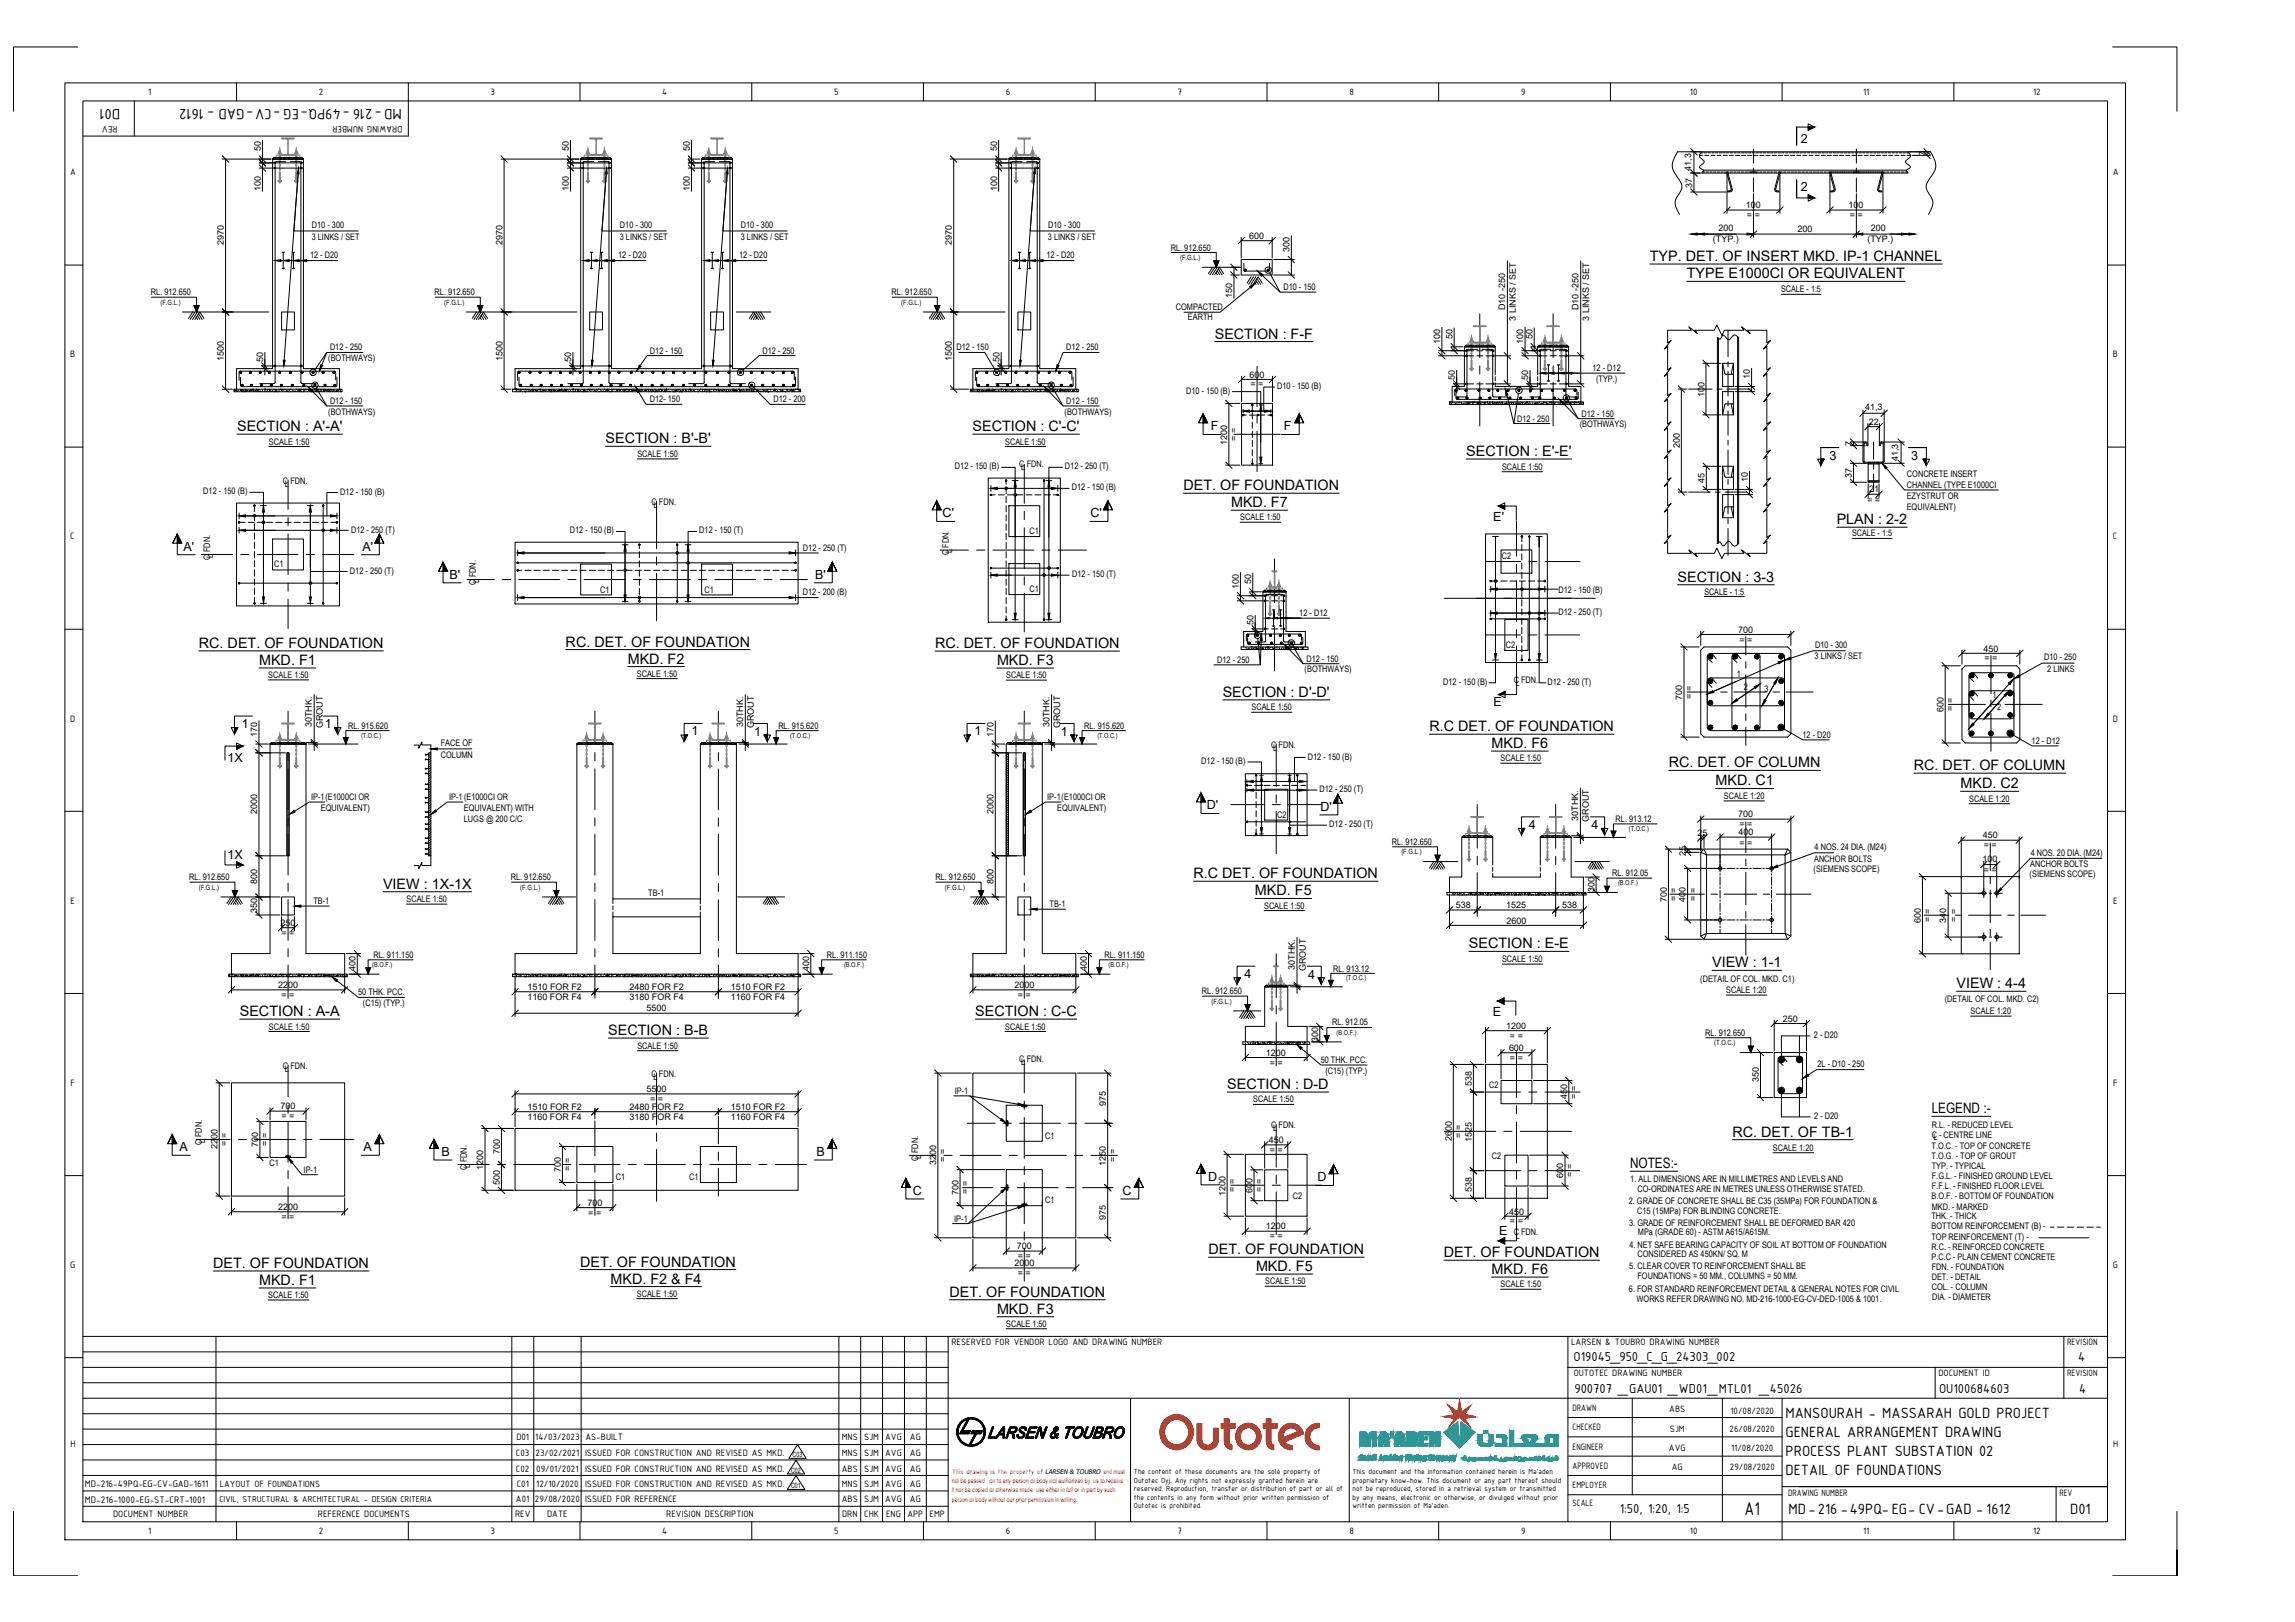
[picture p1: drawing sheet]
<svg xmlns="http://www.w3.org/2000/svg" width="841mm" height="594mm" viewBox="0 0 841 594" stroke-linecap="round" stroke-linejoin="round" font-family="sans-serif">
<defs><g id="words">
<text font-size="7.3" x="639.3" y="554.8">A1</text>
<g font-size="5.9">
<text x="44.1" y="39.8" transform="rotate(-180 44.1 39.8)">D01</text>
<text x="147.3" y="39.8" transform="rotate(-180 147.3 39.8)">MD-216 -49PQ-EG -CV-GAD - 1612</text>
<text x="654.3" y="519.2">MANSOURAH - MASSARAH GOLD PROJECT</text>
<text x="654.3" y="526.3">GENERAL ARRANGEMENT DRAWING</text>
<text x="654.3" y="533.3">PROCESS PLANT SUBSTATION 02</text>
<text x="654.3" y="540.4">DETAIL OF FOUNDATIONS</text>
<text x="655.4" y="554.5">MD-216 -49PQ-EG- CV-GAD - 1612</text>
<text x="758.6" y="554.5">D01</text>
</g>
<g font-size="5.3">
<text x="604.6" y="95.6">TYP. DET. OF INSERT MKD. IP-1 CHANNEL</text>
<text x="618.1" y="102">TYPE E1000CI OR EQUIVALENT</text>
<text x="445.2" y="124">SECTION : F-F</text>
<text x="86.9" y="157.9">SECTION : A'-A'</text>
<text x="356.4" y="157.9">SECTION : C'-C'</text>
<text x="221.9" y="162.4">SECTION : B'-B'</text>
<text x="537.3" y="167">SECTION : E'-E'</text>
<text x="433.7" y="179.5">DET. OF FOUNDATION</text>
<text x="451.1" y="185.8">MKD. F7</text>
<text x="673.1" y="192">PLAN : 2-2</text>
<text x="614.8" y="213">SECTION : 3-3</text>
<text x="72.9" y="237.3">RC. DET. OF FOUNDATION</text>
<text x="207.3" y="236.8">RC. DET. OF FOUNDATION</text>
<text x="342.7" y="237.4">RC. DET. OF FOUNDATION</text>
<text x="94.9" y="243.5">MKD. F1</text>
<text x="230" y="243">MKD. F2</text>
<text x="365.4" y="243.6">MKD. F3</text>
<text x="448.1" y="255.2">SECTION : D'-D'</text>
<text x="523.9" y="267.8">R.C DET. OF FOUNDATION</text>
<text x="546.6" y="274">MKD. F6</text>
<text x="611.5" y="281.1">RC. DET. OF COLUMN</text>
<text x="628.7" y="287.7">MKD. C1</text>
<text x="701.4" y="282.1">RC. DET. OF COLUMN</text>
<text x="718.5" y="288.7">MKD. C2</text>
<text x="437.4" y="321.7">R.C DET. OF FOUNDATION</text>
<text x="140.4" y="325.5">VIEW : 1X-1X</text>
<text x="459.9" y="328">MKD. F5</text>
<text x="538.3" y="347.4">SECTION : E-E</text>
<text x="627.4" y="354.3">VIEW : 1-1</text>
<text x="717" y="362">VIEW : 4-4</text>
<text x="87.9" y="372.2">SECTION : A-A</text>
<text x="357.4" y="372.2">SECTION : C-C</text>
<text x="222.9" y="379.1">SECTION : B-B</text>
<text x="449.7" y="398.8">SECTION : D-D</text>
<text x="707.9" y="407.8">LEGEND :-</text>
<text x="634.9" y="416.3">RC. DET. OF TB-1</text>
<text x="597.4" y="427.8">NOTES:-</text>
<text x="442.8" y="459.3">DET. OF FOUNDATION</text>
<text x="529.1" y="460.4">DET. OF FOUNDATION</text>
<text x="78.1" y="464.4">DET. OF FOUNDATION</text>
<text x="212.6" y="463.9">DET. OF FOUNDATION</text>
<text x="460.3" y="465.6">MKD. F5</text>
<text x="546.6" y="466.7">MKD. F6</text>
<text x="94.9" y="470.6">MKD. F1</text>
<text x="223.7" y="470.1">MKD. F2 &amp; F4</text>
<text x="347.9" y="475">DET. OF FOUNDATION</text>
<text x="365.4" y="481.2">MKD. F3</text>
</g>
<g font-size="5.1">
<text x="576.6" y="498.4">O19045_950_C_G_24303_002</text>
<text x="761.6" y="498.4">4</text>
<text x="576.9" y="510.2">900707 _GAU01 _WD01_MTL01 _45026</text>
<text x="710.6" y="510.2">OU100684603</text>
<text x="761.9" y="510.2">4</text>
<text x="593.5" y="554.1">1:50, 1:20, 1:5</text>
</g>
<g font-size="4.6">
<text x="659.9" y="52.5">2</text>
<text x="659.9" y="69.9">2</text>
<text x="443.8" y="157.6">F</text>
<text x="470.4" y="157.6">F</text>
<text x="670.4" y="168.5">3</text>
<text x="700.3" y="168.5">3</text>
<text x="345.4" y="189.5">C'</text>
<text x="399.6" y="189.5">C'</text>
<text x="547.2" y="190.7">E'</text>
<text x="67.3" y="201.7">A'</text>
<text x="132.8" y="201.7">A'</text>
<text x="164.7" y="212">B'</text>
<text x="298.7" y="212">B'</text>
<text x="547.4" y="258.5">E</text>
<text x="88.6" y="266.7">1</text>
<text x="119" y="266.8">1</text>
<text x="253.4" y="269.4">1</text>
<text x="276.4" y="269.5">1</text>
<text x="357.1" y="269.4">1</text>
<text x="388.8" y="269.5">1</text>
<text x="83.4" y="278.9">1X</text>
<text x="442.3" y="296.5">D'</text>
<text x="483.9" y="296.9">D'</text>
<text x="560.3" y="303.6">4</text>
<text x="583.3" y="303.7">4</text>
<text x="83.4" y="314.5">1X</text>
<text x="456" y="358.3">4</text>
<text x="479.4" y="358.4">4</text>
<text x="547.1" y="372.1">E</text>
<text x="65.8" y="421.7">A</text>
<text x="133.2" y="421.7">A</text>
<text x="161.8" y="423.3">B</text>
<text x="299.2" y="423.3">B</text>
<text x="334.5" y="437.6">C</text>
<text x="411.4" y="437.6">C</text>
<text x="442.7" y="432.5">D</text>
<text x="482.8" y="432.7">D</text>
<text x="549.4" y="452.3">E</text>
</g>
<g font-size="3.8">
<text x="31.1" y="544.7">MD-216-49PQ-EG-CV-GAD-1611</text>
<text x="31.1" y="550.3">MD-216-1000-EG-ST-CRT-1001</text>
</g>
<g font-size="3.7">
<text x="54.3" y="34.8">1</text>
<text x="116.8" y="34.8">2</text>
<text x="179.8" y="34.7">3</text>
<text x="242.7" y="34.8">4</text>
<text x="305.6" y="34.7">5</text>
<text x="368.6" y="34.8">6</text>
<text x="431.5" y="34.8">7</text>
<text x="494.5" y="34.8">8</text>
<text x="557.4" y="34.7">9</text>
<text x="619.3" y="34.8">10</text>
<text x="682.7" y="34.8">11</text>
<text x="745.1" y="34.8">12</text>
<text x="43.1" y="46.3" transform="rotate(-180 43.1 46.3)">REV</text>
<text x="147.5" y="46.3" transform="rotate(-180 147.5 46.3)">DRAWING NUMBER</text>
<text x="25.7" y="64.2">A</text>
<text x="774.2" y="64.2">A</text>
<text x="25.8" y="130.9">B</text>
<text x="774.3" y="130.9">B</text>
<text x="25.8" y="197.6">C</text>
<text x="774.3" y="197.6">C</text>
<text x="25.7" y="264.3">D</text>
<text x="774.3" y="264.3">D</text>
<text x="25.8" y="331">E</text>
<text x="774.4" y="331">E</text>
<text x="25.9" y="397.7">F</text>
<text x="774.4" y="397.7">F</text>
<text x="25.8" y="464.4">G</text>
<text x="774.3" y="464.4">G</text>
<text x="348.6" y="492.8">RESERVED FOR VENDOR LOGO AND DRAWING NUMBER</text>
<text x="575.8" y="492.8">LARSEN &amp; TOUBRO DRAWING NUMBER</text>
<text x="757.5" y="492.8">REVISION</text>
<text x="576.7" y="504.1">OUTOTEC DRAWING NUMBER</text>
<text x="710.3" y="504.1">DOCUMENT ID</text>
<text x="757.5" y="504.1">REVISION</text>
<text x="576.3" y="516.8">DRAWN</text>
<text x="611.7" y="517.3">ABS</text>
<text x="634.1" y="518">10/08/2020</text>
<text x="189.2" y="527.4">D01</text>
<text x="196.2" y="527.4">14/03/2023</text>
<text x="214.6" y="527.4">AS-BUILT</text>
<text x="308.5" y="527.4">MNS</text>
<text x="316.7" y="527.4">SJM</text>
<text x="324.4" y="527.4">AVG</text>
<text x="333.4" y="527.4">AG</text>
<text x="576.3" y="523.9">CHECKED</text>
<text x="612" y="524.4">SJM</text>
<text x="633.8" y="524.4">26/08/2020</text>
<text x="25.8" y="530.1">H</text>
<text x="189.1" y="533.3">C03</text>
<text x="196.3" y="533.3">23/02/2021</text>
<text x="214.4" y="533.3">ISSUED FOR CONSTRUCTION AND REVISED AS MKD.</text>
<text x="308.5" y="533.3">MNS</text>
<text x="316.7" y="533.3">SJM</text>
<text x="324.4" y="533.3">AVG</text>
<text x="333.4" y="533.3">AG</text>
<text x="576.3" y="531">ENGINEER</text>
<text x="611.6" y="531.3">AVG</text>
<text x="634.4" y="531.4">11/08/2020</text>
<text x="774.3" y="530.1">H</text>
<text x="189.1" y="539">C02</text>
<text x="196.5" y="539">09/01/2021</text>
<text x="214.4" y="539">ISSUED FOR CONSTRUCTION AND REVISED AS MKD.</text>
<text x="308.5" y="539">ABS</text>
<text x="316.7" y="539">SJM</text>
<text x="324.4" y="539">AVG</text>
<text x="333.4" y="539">AG</text>
<text x="576.3" y="538">APPROVED</text>
<text x="612.6" y="538.5">AG</text>
<text x="633.9" y="538.5">29/08/2020</text>
<text x="189.3" y="544.6">C01</text>
<text x="196.5" y="544.6">12/10/2020</text>
<text x="214.4" y="544.6">ISSUED FOR CONSTRUCTION AND REVISED AS MKD.</text>
<text x="308.5" y="544.6">MNS</text>
<text x="316.7" y="544.6">SJM</text>
<text x="324.4" y="544.6">AVG</text>
<text x="333.4" y="544.6">AG</text>
<text x="576.3" y="545.1">EMPLOYER</text>
<text x="189.1" y="550.3">A01</text>
<text x="196" y="550.3">29/08/2020</text>
<text x="214.4" y="550.3">ISSUED FOR REFERENCE</text>
<text x="308.5" y="550.3">ABS</text>
<text x="316.7" y="550.3">SJM</text>
<text x="324.4" y="550.3">AVG</text>
<text x="333.4" y="550.3">AG</text>
<text x="576.3" y="551.6">SCALE</text>
<text x="655.3" y="548">DRAWING NUMBER</text>
<text x="754.7" y="548">REV</text>
<text x="41.4" y="555.7">DOCUMENT NUMBER</text>
<text x="116.5" y="555.7">REFERENCE DOCUMENTS</text>
<text x="188.8" y="555.7">REV</text>
<text x="200.5" y="555.7">DATE</text>
<text x="244.2" y="555.7">REVISION DESCRIPTION</text>
<text x="308.6" y="555.7">DRN</text>
<text x="316.7" y="555.7">CHK</text>
<text x="324.7" y="555.7">ENG</text>
<text x="332.5" y="555.7">APP</text>
<text x="340.6" y="555.7">EMP</text>
<text x="54.3" y="561.7">1</text>
<text x="116.8" y="561.8">2</text>
<text x="179.8" y="561.7">3</text>
<text x="242.7" y="561.7">4</text>
<text x="305.6" y="561.7">5</text>
<text x="368.6" y="561.8">6</text>
<text x="431.5" y="561.7">7</text>
<text x="494.5" y="561.7">8</text>
<text x="557.4" y="561.9">9</text>
<text x="619.3" y="561.7">10</text>
<text x="682.7" y="561.7">11</text>
<text x="745.1" y="561.8">12</text>
</g>
<text font-size="3.6" x="80.5" y="544.8">LAYOUT OF FOUNDATIONS</text>
<text font-size="3.4" x="80.4" y="550.3">CIVIL, STRUCTURAL &amp; ARCHITECTURAL - DESIGN CRITERIA</text>
<g font-size="3.3">
<text x="95.5" y="55.4" transform="rotate(-90 95.5 55.4)">50</text>
<text x="208.4" y="55.4" transform="rotate(-90 208.4 55.4)">50</text>
<text x="252.8" y="55.4" transform="rotate(-90 252.8 55.4)">50</text>
<text x="365.4" y="55.4" transform="rotate(-90 365.4 55.4)">50</text>
<text x="705.6" y="57.2" transform="rotate(-90 705.6 57.2)">7</text>
<text x="619.7" y="62.6" transform="rotate(-90 619.7 62.6)">41,3</text>
<text x="95.5" y="69.8" transform="rotate(-90 95.5 69.8)">100</text>
<text x="208.4" y="69.8" transform="rotate(-90 208.4 69.8)">100</text>
<text x="252.8" y="69.8" transform="rotate(-90 252.8 69.8)">100</text>
<text x="365.4" y="69.8" transform="rotate(-90 365.4 69.8)">100</text>
<text x="620.1" y="68.7" transform="rotate(-90 620.1 68.7)">37</text>
<text x="639.7" y="76.3">100</text>
<text x="677.4" y="76.3">100</text>
<text x="114.3" y="83.6">D10 - 300</text>
<text x="227.2" y="83.6">D10 - 300</text>
<text x="271.5" y="83.6">D10 - 300</text>
<text x="384.1" y="83.6">D10 - 300</text>
<text x="640.2" y="79.9">= =</text>
<text x="677.9" y="79.9">= =</text>
<text x="82" y="89.9" transform="rotate(-90 82 89.9)">2970</text>
<text x="114.2" y="87.7">3 LINKS / SET</text>
<text x="184.1" y="89.9" transform="rotate(-90 184.1 89.9)">2970</text>
<text x="227.1" y="87.7">3 LINKS / SET</text>
<text x="271.5" y="87.7">3 LINKS / SET</text>
<text x="348.9" y="89.9" transform="rotate(-90 348.9 89.9)">2970</text>
<text x="384" y="87.7">3 LINKS / SET</text>
<text x="457.8" y="87.5">600</text>
<text x="627.7" y="88.7">(TYP.)</text>
<text x="629.8" y="84.8">200</text>
<text x="658.7" y="85.1">200</text>
<text x="684.3" y="88.7">(TYP.)</text>
<text x="685.6" y="84.8">200</text>
<text x="113.6" y="94.5">12 - D20</text>
<text x="226.6" y="94.5">12 - D20</text>
<text x="270.9" y="94.5">12 - D20</text>
<text x="383.4" y="94.5">12 - D20</text>
<text x="429" y="91.8">RL. 912.650</text>
<text x="472.6" y="92.3" transform="rotate(-90 472.6 92.3)">300</text>
<text x="470.3" y="106.2">D10 - 150</text>
<text x="652.7" y="107.1">SCALE - 1:5</text>
<text x="55.3" y="108.1">RL. 912.650</text>
<text x="159.3" y="108.1">RL. 912.650</text>
<text x="326.8" y="108.1">RL. 912.650</text>
<text x="430.9" y="113.6">COMPACTED</text>
<text x="451.6" y="109" transform="rotate(-90 451.6 109)">150</text>
<text x="551.6" y="113.6" transform="rotate(-90 551.6 113.6)">D10 -250</text>
<text x="578.4" y="113.6" transform="rotate(-90 578.4 113.6)">D10 -250</text>
<text x="435.3" y="117.2">EARTH</text>
<text x="555.5" y="117.4" transform="rotate(-90 555.5 117.4)">3 LINKS / SET</text>
<text x="582.4" y="117.4" transform="rotate(-90 582.4 117.4)">3 LINKS / SET</text>
<text x="527.8" y="125.8" transform="rotate(-90 527.8 125.8)">100</text>
<text x="532.2" y="124.2" transform="rotate(-90 532.2 124.2)">50</text>
<text x="558.2" y="125.8" transform="rotate(-90 558.2 125.8)">100</text>
<text x="561.6" y="124.2" transform="rotate(-90 561.6 124.2)">50</text>
<text x="120.9" y="128.4">D12 - 250</text>
<text x="238.2" y="129.5">D12 - 150</text>
<text x="279.4" y="129.5">D12 - 250</text>
<text x="350.5" y="128.4">D12 - 150</text>
<text x="390.8" y="128.4">D12 - 250</text>
<text x="82" y="132.2" transform="rotate(-90 82 132.2)">1500</text>
<text x="96.4" y="132.6" transform="rotate(-90 96.4 132.6)">50</text>
<text x="120.3" y="132.3">(BOTHWAYS)</text>
<text x="184.1" y="132.2" transform="rotate(-90 184.1 132.2)">1500</text>
<text x="209.4" y="132.6" transform="rotate(-90 209.4 132.6)">50</text>
<text x="348.9" y="132.2" transform="rotate(-90 348.9 132.2)">1500</text>
<text x="366.3" y="132.6" transform="rotate(-90 366.3 132.6)">50</text>
<text x="583.6" y="135.7">12 - D12</text>
<text x="457.9" y="138.3">600</text>
<text x="458.3" y="141.9">= =</text>
<text x="468" y="142.6">D10 - 150 (B)</text>
<text x="533.2" y="139.1" transform="rotate(-90 533.2 139.1)">50</text>
<text x="560.1" y="139.1" transform="rotate(-90 560.1 139.1)">50</text>
<text x="584.9" y="139.9">(TYP.)</text>
<text x="641.3" y="139" transform="rotate(-90 641.3 139)">10</text>
<text x="120.9" y="148">D12 - 150</text>
<text x="238.2" y="147.4">D12- 150</text>
<text x="283.4" y="147.4">D12 - 200</text>
<text x="390.8" y="148">D12 - 150</text>
<text x="434.7" y="144.2">D10 - 150 (B)</text>
<text x="624.6" y="145.3" transform="rotate(-90 624.6 145.3)">100</text>
<text x="120.3" y="151.9">(BOTHWAYS)</text>
<text x="390.1" y="151.9">(BOTHWAYS)</text>
<text x="555.9" y="154.4">D12 - 250</text>
<text x="579.6" y="152.6">D12 - 150</text>
<text x="683.5" y="150.3">41,3</text>
<text x="684.8" y="155.7">22</text>
<text x="453.3" y="161.4" transform="rotate(-90 453.3 161.4)">= =</text>
<text x="578.9" y="156.6">(BOTHWAYS)</text>
<text x="98.5" y="162.9">SCALE 1:50</text>
<text x="233.6" y="167.4">SCALE 1:50</text>
<text x="368.3" y="162.9">SCALE 1:50</text>
<text x="449.7" y="162.8" transform="rotate(-90 449.7 162.8)">1200</text>
<text x="615.6" y="164.1" transform="rotate(-90 615.6 164.1)">200</text>
<text x="678.6" y="163.5" transform="rotate(-90 678.6 163.5)">7</text>
<text x="350" y="171.8">D12 - 150 (B)</text>
<text x="373.5" y="171">C FDN.</text>
<text x="374.3" y="172.1">L</text>
<text x="390.3" y="171.8">D12 - 250 (T)</text>
<text x="550.4" y="172.1">SCALE 1:50</text>
<text x="695.6" y="168.9" transform="rotate(-90 695.6 168.9)">41,3</text>
<text x="103.7" y="177.1">C FDN.</text>
<text x="104.4" y="178.3">L</text>
<text x="392.8" y="179.6">D12 - 150 (B)</text>
<text x="624.7" y="176.8" transform="rotate(-90 624.7 176.8)">45</text>
<text x="640.5" y="176.7" transform="rotate(-90 640.5 176.7)">10</text>
<text x="678.6" y="175" transform="rotate(-90 678.6 175)">37</text>
<text x="698.8" y="174.7">CONCRETE INSERT</text>
<text x="698.8" y="178.7">CHANNEL (TYPE E1000CI</text>
<text x="74.5" y="181">D12 - 150 (B)</text>
<text x="124.7" y="181.2">D12 - 150 (B)</text>
<text x="238.7" y="184.9">C FDN.</text>
<text x="684.2" y="184.2">= =</text>
<text x="685" y="180.2">21</text>
<text x="698.7" y="182.6">EZYSTRUT OR</text>
<text x="239.5" y="186">L</text>
<text x="454.5" y="190.6">SCALE 1:50</text>
<text x="698.7" y="186.6">EQUIVALENT)</text>
<text x="128.6" y="195">D12 - 250 (T)</text>
<text x="208.8" y="195.3">D12 - 150 (B)</text>
<text x="256.3" y="195.3">D12 - 150 (T)</text>
<text x="377.3" y="195.6">C1</text>
<text x="678.7" y="196.5">SCALE - 1:5</text>
<text x="294.2" y="201.7">D12 - 250 (T)</text>
<text x="347.8" y="203.4" transform="rotate(-90 347.8 203.4)">C FDN.</text>
<text x="348.9" y="202.7" transform="rotate(-90 348.9 202.7)">L</text>
<text x="77" y="205" transform="rotate(-90 77 205)">C FDN.</text>
<text x="78.2" y="204.3" transform="rotate(-90 78.2 204.3)">L</text>
<text x="100.5" y="207.8">C1</text>
<text x="550.4" y="204.7">C2</text>
<text x="128.3" y="210.1">D12 - 250 (T)</text>
<text x="174.4" y="214.2" transform="rotate(-90 174.4 214.2)">C FDN.</text>
<text x="175.5" y="213.5" transform="rotate(-90 175.5 213.5)">L</text>
<text x="392.9" y="211.3">D12 - 150 (T)</text>
<text x="453.9" y="215.6" transform="rotate(-90 453.9 215.6)">100</text>
<text x="458.5" y="214" transform="rotate(-90 458.5 214)">50</text>
<text x="219.9" y="217.1">C1</text>
<text x="258.2" y="217.1">C1</text>
<text x="294.2" y="218.1">D12 - 200 (B)</text>
<text x="377.3" y="216.8">C1</text>
<text x="571.1" y="217.1">D12 - 150 (B)</text>
<text x="624.6" y="217.8">SCALE - 1:5</text>
<text x="476.2" y="225.6">12 - D12</text>
<text x="571.1" y="225.4">D12 - 250 (T)</text>
<text x="459.3" y="228.9" transform="rotate(-90 459.3 228.9)">50</text>
<text x="637" y="231.7">700</text>
<text x="551.8" y="237.2">C2</text>
<text x="637.4" y="235.3">= =</text>
<text x="665.1" y="237.3">D10 - 300</text>
<text x="726.9" y="238.6">450</text>
<text x="446.1" y="242.8">D12 - 250</text>
<text x="478.7" y="242.4">D12 - 150</text>
<text x="665" y="241.5">3 LINKS / SET</text>
<text x="727.2" y="242.2">= =</text>
<text x="749.1" y="241.9">D10 - 250</text>
<text x="98.3" y="248.3">SCALE 1:50</text>
<text x="233.4" y="247.9">SCALE 1:50</text>
<text x="368.7" y="248.4">SCALE 1:50</text>
<text x="478.1" y="246.3">(BOTHWAYS)</text>
<text x="528.9" y="250.7">D12 - 150 (B)</text>
<text x="554.7" y="250.2">C FDN.</text>
<text x="555.4" y="251.3">L</text>
<text x="567" y="251">D12 - 250 (T)</text>
<text x="636.4" y="247.8">1</text>
<text x="750.3" y="246.1">2 LINKS</text>
<text x="616.5" y="256.2" transform="rotate(-90 616.5 256.2)">700</text>
<text x="620.1" y="255.8" transform="rotate(-90 620.1 255.8)">= =</text>
<text x="639" y="252.7">2</text>
<text x="646.6" y="253.4">3</text>
<text x="730.2" y="255.6">1</text>
<text x="458.6" y="260.2">SCALE 1:50</text>
<text x="712.2" y="260.7" transform="rotate(-90 712.2 260.7)">600</text>
<text x="715.8" y="260.4" transform="rotate(-90 715.8 260.4)">= =</text>
<text x="731.9" y="260.2">2</text>
<text x="94.3" y="269.9" transform="rotate(-90 94.3 269.9)">170</text>
<text x="114.3" y="266.3" transform="rotate(-90 114.3 266.3)">30THK.</text>
<text x="118.3" y="266.8" transform="rotate(-90 118.3 266.8)">GROUT</text>
<text x="127.5" y="267">RL. 915.620</text>
<text x="272.3" y="266.3" transform="rotate(-90 272.3 266.3)">30THK.</text>
<text x="276.3" y="266.8" transform="rotate(-90 276.3 266.8)">GROUT</text>
<text x="285.2" y="267">RL. 915.620</text>
<text x="364.1" y="269.9" transform="rotate(-90 364.1 269.9)">170</text>
<text x="384.5" y="266.3" transform="rotate(-90 384.5 266.3)">30THK.</text>
<text x="388.5" y="266.8" transform="rotate(-90 388.5 266.8)">GROUT</text>
<text x="397.3" y="267">RL. 915.620</text>
<text x="161.5" y="273.4">FACE OF</text>
<text x="465.8" y="273.8">C FDN.</text>
<text x="466.5" y="274.9">L</text>
<text x="660.6" y="270.1">12 - D20</text>
<text x="744.5" y="272.3">12 - D12</text>
<text x="161.6" y="277.6">COLUMN</text>
<text x="440.2" y="279.8">D12 - 150 (B)</text>
<text x="479.3" y="278.2">D12 - 150 (B)</text>
<text x="549.9" y="278.8">SCALE 1:50</text>
<text x="114" y="293.1">IP-1(E1000CI OR</text>
<text x="164.6" y="293.1">IP-1(E1000CI OR</text>
<text x="383.8" y="293.1">IP-1(E1000CI OR</text>
<text x="483.6" y="290.2">D12 - 250 (T)</text>
<text x="631.8" y="292.6">SCALE 1:20</text>
<text x="721.6" y="293.6">SCALE 1:20</text>
<text x="94.3" y="298.2" transform="rotate(-90 94.3 298.2)">2000</text>
<text x="117.5" y="297">EQUIVALENT)</text>
<text x="170" y="297">EQUIVALENT) WITH</text>
<text x="364.1" y="298.2" transform="rotate(-90 364.1 298.2)">2000</text>
<text x="387.4" y="297">EQUIVALENT)</text>
<text x="468.1" y="299.5">C2</text>
<text x="637" y="299.4">700</text>
<text x="170" y="301">LUGS @ 200 C/C</text>
<text x="487.1" y="303">D12 - 250 (T)</text>
<text x="578.3" y="300.5" transform="rotate(-90 578.3 300.5)">30THK.</text>
<text x="582.3" y="301" transform="rotate(-90 582.3 301)">GROUT</text>
<text x="592.1" y="301.2">RL. 913.12</text>
<text x="637.1" y="305.8">400</text>
<text x="637.4" y="303">= =</text>
<text x="510.1" y="309.5">RL. 912.650</text>
<text x="622" y="306.3">25</text>
<text x="637.4" y="309.8">= =</text>
<text x="665" y="311.4">4 NOS. 24 DIA. (M24)</text>
<text x="726.7" y="307.1">450</text>
<text x="727" y="310.7">= =</text>
<text x="617.8" y="313.4" transform="rotate(-90 617.8 313.4)">25</text>
<text x="664.8" y="315.6">ANCHOR BOLTS</text>
<text x="726.5" y="315.9">100</text>
<text x="744" y="317.6">ANCHOR BOLTS</text>
<text x="744.2" y="313.5">4 NOS. 20 DIA. (M24)</text>
<text x="69.4" y="322.4">RL. 912.650</text>
<text x="94.3" y="323.7" transform="rotate(-90 94.3 323.7)">800</text>
<text x="187.2" y="322.4">RL. 912.650</text>
<text x="342.8" y="322.4">RL. 912.650</text>
<text x="364.1" y="323.7" transform="rotate(-90 364.1 323.7)">800</text>
<text x="590.8" y="320.9">RL. 912.05</text>
<text x="664.6" y="319.2">(SIEMENS SCOPE)</text>
<text x="727" y="319.8">= =</text>
<text x="743.8" y="321.2">(SIEMENS SCOPE)</text>
<text x="237.6" y="328.1">TB-1</text>
<text x="584.3" y="326.8" transform="rotate(-90 584.3 326.8)">300</text>
<text x="614.3" y="329.9" transform="rotate(-90 614.3 329.9)">= =</text>
<text x="621.6" y="329.9" transform="rotate(-90 621.6 329.9)">= =</text>
<text x="94.3" y="334.5" transform="rotate(-90 94.3 334.5)">350</text>
<text x="114.8" y="331">TB-1</text>
<text x="149" y="330.4">SCALE 1:50</text>
<text x="384.6" y="332.1">TB-1</text>
<text x="463.2" y="332.8">SCALE 1:50</text>
<text x="533.5" y="332.7">538</text>
<text x="551.9" y="332.7">1525</text>
<text x="572.4" y="332.7">538</text>
<text x="610.8" y="330.3" transform="rotate(-90 610.8 330.3)">700</text>
<text x="617.7" y="330.2" transform="rotate(-90 617.7 330.2)">400</text>
<text x="102.8" y="339">250</text>
<text x="552.1" y="338.3">2600</text>
<text x="703.9" y="337.9" transform="rotate(-90 703.9 337.9)">600</text>
<text x="707.5" y="337.6" transform="rotate(-90 707.5 337.6)">= =</text>
<text x="713.1" y="337.9" transform="rotate(-90 713.1 337.9)">340</text>
<text x="717.1" y="337.6" transform="rotate(-90 717.1 337.6)">= =</text>
<text x="103.2" y="343">= =</text>
<text x="136.8" y="350.8">RL. 911.150</text>
<text x="303.1" y="350.8">RL. 911.150</text>
<text x="404.8" y="350.8">RL. 911.150</text>
<text x="550.4" y="352.4">SCALE 1:50</text>
<text x="130.3" y="355.7" transform="rotate(-90 130.3 355.7)">400</text>
<text x="296.5" y="355.7" transform="rotate(-90 296.5 355.7)">400</text>
<text x="398.3" y="355.7" transform="rotate(-90 398.3 355.7)">400</text>
<text x="474.5" y="355.2" transform="rotate(-90 474.5 355.2)">30THK.</text>
<text x="478.5" y="355.7" transform="rotate(-90 478.5 355.7)">GROUT</text>
<text x="488.5" y="355.9">RL. 913.12</text>
<text x="623.1" y="359.5">(DETAIL OF COL. MKD. C1)</text>
<text x="101.9" y="361.9">2200</text>
<text x="103.2" y="365.5">= =</text>
<text x="131.3" y="364.4">50 THK. PCC.</text>
<text x="193.3" y="362.6">1510 FOR F2</text>
<text x="230.7" y="362.6">2480 FOR F2</text>
<text x="267.8" y="362.6">1510 FOR F2</text>
<text x="371.8" y="361.9">2000</text>
<text x="373" y="365.5">= =</text>
<text x="440.5" y="364.2">RL. 912.650</text>
<text x="632.6" y="363.8">SCALE 1:20</text>
<text x="133" y="368.4">(C15) (TYP.)</text>
<text x="193.3" y="366.2">1160 FOR F4</text>
<text x="230.7" y="366.2">3180 FOR F4</text>
<text x="237" y="370.5">5500</text>
<text x="267.8" y="366.2">1160 FOR F4</text>
<text x="712.7" y="367.2">(DETAIL OF COL. MKD. C2)</text>
<text x="722.2" y="371.5">SCALE 1:20</text>
<text x="98.5" y="377.1">SCALE 1:50</text>
<text x="368.3" y="377.1">SCALE 1:50</text>
<text x="488.1" y="375.6">RL. 912.05</text>
<text x="552" y="376.9">1200</text>
<text x="653.4" y="374.2">250</text>
<text x="483" y="381.5" transform="rotate(-90 483 381.5)">300</text>
<text x="553.3" y="380.4">= =</text>
<text x="624.9" y="379.4">RL. 912.650</text>
<text x="664.7" y="380.2">2 - D20</text>
<text x="233.6" y="384.1">SCALE 1:50</text>
<text x="373.5" y="388.9">C FDN.</text>
<text x="463.9" y="386.7">1200</text>
<text x="484" y="389.2">50 THK. PCC.</text>
<text x="553" y="385">600</text>
<text x="553.3" y="388.5">= =</text>
<text x="103.7" y="391.4">C FDN.</text>
<text x="104.4" y="392.6">L</text>
<text x="238.7" y="394.3">C FDN.</text>
<text x="239.5" y="395.4">L</text>
<text x="374.3" y="390">L</text>
<text x="465.3" y="390.3">= =</text>
<text x="485.7" y="393.2">(C15) (TYP.)</text>
<text x="666" y="390.6">2L - D10 - 250</text>
<text x="237" y="400">5500</text>
<text x="349.9" y="400.7">IP-1</text>
<text x="539.3" y="397.7" transform="rotate(-90 539.3 397.7)">538</text>
<text x="545.7" y="398.4">C2</text>
<text x="644.5" y="396.5" transform="rotate(-90 644.5 396.5)">350</text>
<text x="102.8" y="406.3">700</text>
<text x="193.3" y="406.5">1510 FOR F2</text>
<text x="230.7" y="406.5">2480 FOR F2</text>
<text x="238.2" y="403.6">= =</text>
<text x="267.8" y="406.5">1510 FOR F2</text>
<text x="405.3" y="405" transform="rotate(-90 405.3 405)">975</text>
<text x="459.3" y="403.8">SCALE 1:50</text>
<text x="574.3" y="402.7" transform="rotate(-90 574.3 402.7)">450</text>
<text x="577.9" y="402.4" transform="rotate(-90 577.9 402.4)">= =</text>
<text x="103.2" y="409.9">= =</text>
<text x="193.3" y="410.1">1160 FOR F4</text>
<text x="230.7" y="410.1">3180 FOR F4</text>
<text x="267.8" y="410.1">1160 FOR F4</text>
<text x="465.8" y="413.2">C FDN.</text>
<text x="664.8" y="409.8">2 - D20</text>
<text x="707.9" y="413.1">R.L. - REDUCED LEVEL</text>
<text x="74" y="419.2" transform="rotate(-90 74 419.2)">C FDN.</text>
<text x="75.2" y="418.5" transform="rotate(-90 75.2 418.5)">L</text>
<text x="83.3" y="419.7" transform="rotate(-90 83.3 419.7)">= =</text>
<text x="98.2" y="419.7" transform="rotate(-90 98.2 419.7)">= =</text>
<text x="383" y="417.2">C1</text>
<text x="465" y="418.7">450</text>
<text x="466.5" y="414.3">L</text>
<text x="532" y="418" transform="rotate(-90 532 418)">2600</text>
<text x="535.5" y="416.7" transform="rotate(-90 535.5 416.7)">= =</text>
<text x="539.3" y="418.1" transform="rotate(-90 539.3 418.1)">1525</text>
<text x="707.9" y="416.7">C - CENTRE LINE</text>
<text x="708.5" y="417.4">L</text>
<text x="79.7" y="421" transform="rotate(-90 79.7 421)">2200</text>
<text x="94.6" y="420.1" transform="rotate(-90 94.6 420.1)">700</text>
<text x="183.1" y="422.7" transform="rotate(-90 183.1 422.7)">700</text>
<text x="336.5" y="425.1" transform="rotate(-90 336.5 425.1)">C FDN.</text>
<text x="337.6" y="424.4" transform="rotate(-90 337.6 424.4)">L</text>
<text x="346.6" y="425.6" transform="rotate(-90 346.6 425.6)">= =</text>
<text x="408.9" y="425.6" transform="rotate(-90 408.9 425.6)">= =</text>
<text x="465.3" y="422.2">= =</text>
<text x="546.7" y="424.3">C2</text>
<text x="649.7" y="421.5">SCALE 1:20</text>
<text x="707.8" y="420.9">T.O.C. - TOP OF CONCRETE</text>
<text x="707.8" y="424.5">T.O.G. - TOP OF GROUT</text>
<text x="98.8" y="427.2">C1</text>
<text x="111.3" y="429.5">IP-1</text>
<text x="171.1" y="428.4" transform="rotate(-90 171.1 428.4)">C FDN.</text>
<text x="172.2" y="427.7" transform="rotate(-90 172.2 427.7)">L</text>
<text x="177.1" y="428.4" transform="rotate(-90 177.1 428.4)">1200</text>
<text x="205.5" y="429.3" transform="rotate(-90 205.5 429.3)">700</text>
<text x="209.1" y="428.9" transform="rotate(-90 209.1 428.9)">= =</text>
<text x="343.1" y="426.9" transform="rotate(-90 343.1 426.9)">3200</text>
<text x="405.3" y="426.9" transform="rotate(-90 405.3 426.9)">1250</text>
<text x="572.9" y="431.5" transform="rotate(-90 572.9 431.5)">600</text>
<text x="576.4" y="431.1" transform="rotate(-90 576.4 431.1)">= =</text>
<text x="707.9" y="428.1">TYP. - TYPICAL</text>
<text x="707.9" y="431.7">F.G.L. - FINISHED GROUND LEVEL</text>
<text x="183.1" y="434" transform="rotate(-90 183.1 434)">500</text>
<text x="225.6" y="432.3">C1</text>
<text x="252.5" y="432.3">C1</text>
<text x="351.2" y="437.7" transform="rotate(-90 351.2 437.7)">700</text>
<text x="354.8" y="437.4" transform="rotate(-90 354.8 437.4)">= =</text>
<text x="449.1" y="437.9" transform="rotate(-90 449.1 437.9)">1200</text>
<text x="452.7" y="436.5" transform="rotate(-90 452.7 436.5)">= =</text>
<text x="459" y="436.9" transform="rotate(-90 459 436.9)">600</text>
<text x="462.5" y="436.5" transform="rotate(-90 462.5 436.5)">= =</text>
<text x="539.3" y="436.6" transform="rotate(-90 539.3 436.6)">538</text>
<text x="597.4" y="433">1. ALL DIMENSIONS ARE IN MILLIMETRES AND LEVELS AND</text>
<text x="600.1" y="436.6">CO-ORDINATES ARE IN METRES UNLESS OTHERWISE STATED.</text>
<text x="707.9" y="435.3">F.F.L. - FINISHED FLOOR LEVEL</text>
<text x="101.9" y="443.2">2200</text>
<text x="215.3" y="441.7">700</text>
<text x="383" y="440.7">C1</text>
<text x="473.8" y="439.3">C2</text>
<text x="596.9" y="440.9">2. GRADE OF CONCRETE SHALL BE C35 (35MPa) FOR FOUNDATION &amp;</text>
<text x="707.8" y="439.2">B.O.F. - BOTTOM OF FOUNDATION</text>
<text x="707.9" y="443">MKD. - MARKED</text>
<text x="103.2" y="446.8">= =</text>
<text x="215.6" y="445.3">= =</text>
<text x="349.7" y="447.5">IP-1</text>
<text x="405.3" y="446.9" transform="rotate(-90 405.3 446.9)">975</text>
<text x="553" y="444.9">450</text>
<text x="553.3" y="448.4">= =</text>
<text x="597" y="449">3. GRADE OF REINFORCEMENT SHALL BE DEFORMED BAR 420</text>
<text x="600" y="444.6">C15 (15MPa) FOR BLINDING CONCRETE.</text>
<text x="707.8" y="446.6">THK. - THICK</text>
<text x="463.9" y="450.3">1200</text>
<text x="465.3" y="453.9">= =</text>
<text x="554.7" y="452.5">C FDN.</text>
<text x="555.4" y="453.7">L</text>
<text x="600.2" y="452.5">MPa (GRADE 60) - ASTM A615/A615M.</text>
<text x="707.8" y="454.1">TOP REINFORCEMENT (T) -</text>
<text x="707.8" y="450.2">BOTTOM REINFORCEMENT (B) -</text>
<text x="372.6" y="457.6">700</text>
<text x="373" y="461.2">= =</text>
<text x="597.1" y="457">4. NET SAFE BEARING CAPACITY OF SOIL AT BOTTOM OF FOUNDATION</text>
<text x="600.1" y="460.5">CONSIDERED AS 450KN/ SQ. M</text>
<text x="707.8" y="457.8">R.C. - REINFORCED CONCRETE</text>
<text x="707.8" y="461.6">P.C.C - PLAIN CEMENT CONCRETE</text>
<text x="371.8" y="463.8">2000</text>
<text x="373" y="467.3">= =</text>
<text x="597.1" y="464.9">5. CLEAR COVER TO REINFORCEMENT SHALL BE</text>
<text x="707.9" y="465.3">FDN. - FOUNDATION</text>
<text x="463.6" y="470.4">SCALE 1:50</text>
<text x="549.9" y="471.5">SCALE 1:50</text>
<text x="596.9" y="473">6. FOR STANDARD REINFORCEMENT DETAIL &amp; GENERAL NOTES FOR CIVIL</text>
<text x="600.1" y="468.5">FOUNDATIONS = 50 MM., COLUMNS = 50 MM.</text>
<text x="707.9" y="468.9">DET. - DETAIL</text>
<text x="707.9" y="472.4">COL. - COLUMN</text>
<text x="98.3" y="475.4">SCALE 1:50</text>
<text x="233.4" y="475">SCALE 1:50</text>
<text x="599.8" y="477">WORKS REFER DRAWING NO. MD-216-1000-EG-CV-DED-1005 &amp; 1001.</text>
<text x="708" y="476">DIA. - DIAMETER</text>
<text x="368.7" y="486">SCALE 1:50</text>
</g>
<g font-size="2.9">
<text x="415.5" y="539.9">The content of these documents are the sole property of</text>
<text x="495.7" y="539.9">This document and the information contained herein is Ma'aden</text>
<text x="415.5" y="543.1">Outotec Oyj. Any rights not expressly granted herein are</text>
<text x="495.7" y="543.1">proprietary know-how. This document or any part thereof should</text>
<text x="415.5" y="546.2">reserved. Reproduction, transfer or distribution of part or all of</text>
<text x="415.5" y="549.4">the contents in any form without prior written permission of</text>
<text x="495.7" y="546.2">not be reproduced, stored in a retrieval system or transmitted</text>
<text x="495.7" y="549.4">by any means, electronic or otherwise, or divulged without prior</text>
<text x="415.5" y="552.5">Outotec is prohibited.</text>
<text x="495.7" y="552.5">written permission of Ma'aden.</text>
</g>
<g font-size="2.6">
<text x="432.5" y="95.2">(F.G.L.)</text>
<text x="58.8" y="111.6">(F.G.L.)</text>
<text x="162.8" y="111.6">(F.G.L.)</text>
<text x="330.2" y="111.6">(F.G.L.)</text>
<text x="513.5" y="312.9">(F.G.L.)</text>
<text x="72.8" y="325.8">(F.G.L.)</text>
<text x="190.7" y="325.8">(F.G.L.)</text>
<text x="346.3" y="325.8">(F.G.L.)</text>
<text x="443.9" y="367.6">(F.G.L.)</text>
<text x="628.2" y="382.8">(T.O.C.)</text>
<text x="290.5" y="533.7">C03</text>
<text x="289.9" y="539.4">C02</text>
<text x="289.9" y="545.1">C01</text>
</g>
<text font-size="2.6" fill="#f00" x="348.9" y="539.8">This drawing is the property of</text>
<g font-size="2.5">
<text x="132.3" y="270.1">(T.O.C.)</text>
<text x="289.5" y="270.1">(T.O.C.)</text>
<text x="402.2" y="270.1">(T.O.C.)</text>
<text x="596.9" y="304.3">(T.O.C.)</text>
<text x="592.9" y="324.2">(B.O.F.)</text>
<text x="136.4" y="354.2">(B.O.F.)</text>
<text x="309.3" y="354.2">(B.O.F.)</text>
<text x="406.3" y="354.2">(B.O.F.)</text>
<text x="493.3" y="359">(T.O.C.)</text>
<text x="489.8" y="378.9">(B.O.F.)</text>
</g>
<g font-size="2.4" fill="#f00">
<text x="348.8" y="543.2">not be passed on to any person or body not authorized by us to receive</text>
<text x="348.8" y="546.6">it nor be copied or otherwise made use either in full or in part by such</text>
<text x="348.8" y="550">person or body without our prior permission in writing.</text>
</g>
<text font-size="2.3" x="383.1" y="539.8">LARSEN &amp; TOUBRO and must</text>
</g></defs>
<!-- layer: 0 -->
<g fill="none" stroke="#000" stroke-width=".37">
<path d="M81.5 57.1l2.3 2.4M95 58.5l2.4 2.3M95 57.1l2.4 2.4M100.4 57.7h10.2l.6 .6h-11.3zM100.9 57.8l.1 .2zM102.4 57.8h.1M105.6 58.3h.1M106.9 57.7h.1M107.9 58.2v.1M108.1 58.2v.1M108.3 57.8l.2 .2zM108.6 58.1h.1"/>
<path d="M109.9 58h.1M111.2 58.3h-11.3v76.7h-13.2v7.6h37.7M111.2 58.3v76.7h13.2v7.6M183.6 57.1l2.3 2.4M207.9 58.5l2.4 2.3M207.9 57.1l2.4 2.4M212.8 58.3l.6-.6h10.1l.6 .6zM213.8 57.8h.1M215.3 57.8h.1M218.6 58.3h.1M219.8 57.7h.1M220.8 58.2l.1 .1"/>
<path d="M221 58.2v.1M221.2 57.8l.2 .2zM221.5 58.1h.1M222.8 58h.1M224.1 58.3h-11.3v76.7h-24v7.6h103.7M224.1 58.3v76.7h33v-76.7h11.3M252.2 58.5l2.4 2.3M252.2 57.1l2.4 2.4M257.7 57.7h10.2l.5 .6h-11.3zM258.1 57.8l.2 .2zM259.6 57.8h.1M262.9 58.3h.1"/>
<path d="M264.1 57.7h.1M265.2 58.2v.1M265.3 58.2v.1M265.5 57.8l.2 .2zM265.8 58.1h.1M267.1 58h.1M268.4 58.3v76.7h24.1v7.6M348.3 57.1l2.3 2.4M364.8 58.5l2.3 2.3M364.8 57.1l2.3 2.4M370.3 57.7h10.2l.5 .6h-11.3zM370.7 57.8h.1"/>
<path d="M372.2 57.8l.1 .2zM375.4 58.1h.2zM376.7 57.7h.1M377.8 58.2v.1M377.9 58.2v.1M378.1 57.8l.2 .2zM378.4 58.3h.1M379.5 57.9l.2 .1zM381 58.3h-11.3v76.7h-13.2v7.6h37.7M381 58.3v76.7h13.2v7.6M619.6 54.4l2.3 2.3M658.4 53.1v-6.6v6.6"/>
<path d="M658.4 46.5h6.6M662.6 45.4l2.4 1.1-2.4 1.2zM705 55.7l2.4 2.4M705 54.4l2.4 2.3M95 60.4l2.4 2.3M207.9 60.4l2.4 2.3M252.2 60.4l2.4 2.3M364.8 60.4l2.3 2.3M619.6 69.2l2.3 2.3M619.6 62.2l2.3 2.3M634.1 75.8l-2.4 2.3M653.4 75.8l-2.3 2.3"/>
<path d="M658.4 65.9v6.6v-6.6M658.4 72.5h6.6M662.6 71.3l2.4 1.2-2.4 1.2zM671.8 75.7l-2.4 2.4M691.2 75.7l-2.4 2.4M429.2 92.5h16.5v5.4v-2.4h-.9l.9 2.4 1-2.4M451 96.7l2.3 2.4M451 99.5l2.3 2.4M456 87l-2.3 2.3M465.3 100l3.8 7M467.4 87l-2.4 2.3M472 99.5l2.4 2.4"/>
<path d="M472 93.9l2.4 2.3M643.7 84.6l-2.3 2.3M681.5 84.6l-2.4 2.3M55.5 108.9h16.5v5.4v-2.4h-.9l.9 2.4 1-2.4M81.5 113.1l2.3 2.3M159.5 108.9h16.5v5.4v-2.4h-1l1 2.4 .9-2.4M183.6 113.1l2.3 2.3M327 108.9h16.5v5.4v-2.4h-1l1 2.4 .9-2.4M348.3 113.1l2.3 2.3M95.9 133.8l2.3 2.4M95.9 132.9l2.3 2.3M119.7 129.1l-4.3 6.3"/>
<path d="M208.8 133.8l2.3 2.4M208.8 132.9l2.3 2.3M278.2 130.2l-6 5.4M360.8 129.1l3.8 6.3M365.7 133.8l2.4 2.4M365.7 132.9l2.4 2.3M456.2 137.8l-2.4 2.3M467.5 137.8l-2.4 2.3M527.2 129.1l2.4 2.4M527.2 127.3l2.4 2.3M531.7 127.3l2.4 2.3M531.7 125.8l2.4 2.4"/>
<path d="M532.6 139.4l2.4 2.4M536.6 127l.6-.5h10.2l.5 .5zM537.6 126.6h.1M539.1 126.6l.1 .2zM542.4 127h.1M543.6 126.5h.1M544.8 127h.1M544.8 127h-.1M545 126.6l.2 .2zM545.3 127h.1M546.6 126.8h.1M547.9 127h-11.3v14.5h-4.4v5.7h47.1"/>
<path d="M547.9 127v8.9M551.2 139.4l2.4 2.4M551.2 129.1l2.4 2.4M557.7 129.1l2.4 2.4M557.7 127.3l2.4 2.3M559.5 139.4l2.3 2.4M561 127.3l2.4 2.3M561 125.8l2.4 2.4M563.5 127l.6-.5h10.1l.6 .5zM564.5 126.6h.1M566 126.6l.1 .2zM569.3 127h.1"/>
<path d="M570.5 126.5h.1M571.7 127h.1M571.7 127h-.2M571.9 126.6l.2-.1v.3zM572.2 126.9h.1M573.5 126.8h.1M574.8 127v14.5h4.5v5.7M574.8 127h-11.3v8.9M578.1 139.4l2.4 2.4M578.1 129.1l2.4 2.4M624 131.9l2.3 2.4M81.5 141.4l2.3 2.3"/>
<path d="M86.7 142.6h-.9v.9h39.5v-.9h-.9M88.3 142.8h.1M89.1 143.5l-.2-.2 .2 .2M90 143.4h.1M90.3 143.2h.1M91.6 143l.2 .2zM92.2 142.8h.1M92.7 142.6h.1M92.8 142.6h.1M93.9 142.6h.2M94.3 142.7l.3 .2zM94.4 143.1h.1"/>
<path d="M98.8 142.8l.1 .2zM99.1 143.3l.2 .1zM100.6 143.5h.1M101 142.9h.1M102.9 142.6h.1M103.3 142.6l.1 .1zM105 143.1l.1 .2zM108.1 143.3h.1M109.5 142.9v.2zM109.8 143h.1M110.3 143.4l.3-.1zM111.2 143.4v.1"/>
<path d="M111.2 143.4l.1 .1M111.7 142.6h.1M113.1 143l.2 .2zM113.9 142.6h.1M115.6 143.2l.1 .2zM115.8 142.7l.2 .2zM116 142.1l3.7 6.6M117 143.4h.1M118.6 143l.2 .1zM118.7 142.6h.1M120.1 142.9h.1M120.6 142.8h.1"/>
<path d="M124.5 142.7h.1M183.6 141.4l2.3 2.3M188.8 142.6h-1v.9h105.6v-.9h-.9M190.5 142.7l.1 .2zM192.3 143.3v.2zM192.7 143.4v.1M192.7 143.4l-.1 .1M194.3 143.1h.1M195 142.6h.1M196.3 142.8h.1M196.7 143l.1 .2zM198 142.6h.1"/>
<path d="M198.1 142.6h.1M201.2 142.8v.1zM202 143.5l-.2-.2 .2 .2M202.9 143.5h.1M203.2 143.2l.2 .1zM204.5 143l.2 .2zM205 142.8h.1M205.6 142.6h.1M206.8 142.6h.2M207.2 142.7l.3 .2zM207.3 143.1h.1M211.8 142.8h.1"/>
<path d="M212.2 143.2h.1M213.6 143.4l-.1 .1M213.6 143.4v.1M213.9 142.9h.1M215.8 142.6h.1M216.2 142.6h.1M218 143.1h.1M221.1 143.3h.1M222.4 142.9v.2zM222.7 143l.2 .1zM223.4 143.5h.1M224.1 143.4v.1"/>
<path d="M224.6 142.6h.1M226 143h.2v.2zM226.8 142.6l.2 .1zM228.5 143.2l.1 .2zM228.7 142.7l.2 .2zM229.8 143.4h.1M231.7 143h.1M231.6 142.6h.1M233 142.9l.1 .2zM233.4 142.7h.1M237.4 142.7h.1M238.8 143.4h.1"/>
<path d="M239.2 143.3h.1M240.6 143.1h.1M241.9 142.6h.1M242.2 142.8l.2 .1zM243.6 143h.1M244.8 143.5h.1M247.4 143l.2 .2zM247.6 143.4v.1M247.6 143.4l-.1 .1M248.1 142.7h.1M249.3 143.1h.1M249.8 143.3h.1"/>
<path d="M250.1 142.7h.3l-.1 .2zM251.2 142.8h.1M252.5 142.6h.1M253 142.6h.1M253.1 142.6h.1M254.2 143.1l.1 .1zM258.1 143.2h.1M258.6 142.8l.1 .1zM260.1 142.8h.1M260.4 143.4h.1M261.7 142.6h.2M261.7 142.6h.1"/>
<path d="M263.1 142.6h.1M263.2 142.6h.1M264.8 143.1l.1 .2zM266.2 143.5h.1M267 143.3l.2 .1zM268.9 143.1h.1M268.8 143.1l.3 .1zM269.3 142.8h.1M270.7 142.6h.1M271 143.5h.1M271.6 142.7l.2 .2zM273.7 142.6h.1"/>
<path d="M274.5 142.6h.1M275.4 143.1h.1M276 143.3h.1M276.3 142l5.9 6.1M277.7 143h.1M279.6 142.6h.1M279.9 142.9h.1M284.3 142.6l.1 .2zM284.8 143.4h.1M286 143.2l.2 .1zM286.5 143.1h.2zM287.6 143.5h.2"/>
<path d="M288.4 142.8h.1M290.3 143.1l.2 .2zM290.5 142.9l.1 .2zM293 142.8l.2 .1zM348.3 141.4l2.3 2.3M356.5 142.6h-.9v.9h39.6v-.9h-1M358.1 142.8h.1M358.9 143.5l-.2-.2 .2 .2M359.8 143.4h.1M360.2 143.2h.1M361.4 143h.3l-.1 .2zM361.9 142.8l.2 .2z"/>
<path d="M362.5 142.6h.2M362.6 142.6h.1M363.7 142.6h.2M364.2 142.7l.1 .2zM364.2 143.1l.1 .2zM368.7 142.8l.1 .1zM369 143.3h.1M370.4 143.4h.1M370.9 142.9h.1M372.6 142.6l.1 .1zM373.1 142.6l.1 .1zM374.8 143.1l.1 .2z"/>
<path d="M377.8 143.3l.2 .1zM379.3 142.9h.1M379.8 142.9h.1M380.3 143.5l-.2-.1 .3 .1M381 143.4v.1M381.4 142.6l.2 .2zM382.9 143l.2 .2zM383.7 142.6h.1M385.5 143.2h.1M385.6 142.7h.3l-.1 .2zM385.8 142.1l3.8 6.6M386.8 143.4h.1"/>
<path d="M388.5 143h.1M389.9 142.9h.1M390.4 142.8h.1M394.3 142.7l.1 .1zM439.2 154.9l1.7-3.3 1.6 3.3h-3.3l1.7-3.3v7.5h6.6M449.1 146.6l2.4 2.3M477.8 154.9l-1.7-3.3-1.6 3.3h3.3l-1.7-3.3v7.5h-6.6M531.2 147.2v.9h49v-.9h-.9M531.2 147.2h.1M531.2 147.2h1M531.6 147.2h.1M532.6 140.3l2.4 2.4"/>
<path d="M533.3 147.8h.1M536.3 148h.1M537.7 147.5l.1 .2zM538.1 147.6l.2 .2zM538.8 148.1h.1M539.5 148.1h.1M539.9 147.3h.1M541.3 147.7l.3-.1v.3zM542.2 147.3h.1M543.9 147.8l.1 .2zM544.1 147.4l.2 .1zM545.2 148h.1"/>
<path d="M547 147.7h.1M547 147.2h.1M547.9 141.5h15.6M548.4 147.6l.1 .2zM548.8 147.4h.1M552.8 147.3h.1M554.1 148.1h.1M554.6 147.9h.1M555.8 147.8h.1M556.4 144.1l-1.6 11M557.3 147.2h.1M557.6 147.4l.2 .1z"/>
<path d="M559 147.6h.1M559.5 140.3l2.3 2.4M560.1 148h.2zM562.8 147.7l.2 .2zM563 148.1h.1M563 148.1h-.1M563.4 147.4h.1M564.7 147.8h.1M565.2 148h.1M565.5 147.4l.3-.1-.1 .2zM566.5 147.5h.1M567.9 147.2h.1"/>
<path d="M568.4 147.2h.1M569.6 147.7l.1 .2zM573.5 147.9l.2 .1zM574 147.4l.2 .1zM574.6 146.8l3.8 6.5M575.3 147.5h.1M575.8 148.1h.1M577.2 147.2h.1M578.5 147.2h.1M580.2 147.8h.1M615 141.3l2.3 2.4M624 150.8l2.3 2.3"/>
<path d="M640.7 142.3l2.4 2.3M640.7 140.4l2.4 2.3M683.9 150.2l-2.4 2.3M685.7 155.1l-2.4 2.4M689.8 155.1l-2.3 2.4M691.7 150.2l-2.4 2.3M449.1 169.2l2.4 2.3M615 179l2.3 2.4M624.1 178.1l2.4 2.3M624.1 169.6l2.4 2.4M639.9 180l2.4 2.3M639.9 178.1l2.4 2.3"/>
<path d="M666.1 168.2h2.3l-1.2 2.3zM667.2 163.9v6.6M673.8 163.9h-6.6h6.6M678 168.5l2.4 2.3M678 175.5l2.4 2.3M678 160.7l2.4 2.3M678 162l2.4 2.4M685.8 179.8l-2.3 2.4M689.8 179.8l-2.4 2.4M695.5 160.7l2.4 2.3M695.5 168.5l2.4 2.3M699.3 163.9h6.6h-6.6"/>
<path d="M704.8 168.2h2.3l-1.2 2.3zM705.9 163.9v6.6M63.3 198.9l1.7-3.3 1.6 3.3h-3.3l1.7-3.3v7.6h6.6M140.7 198.9l-1.7-3.3-1.6 3.3h3.3l-1.7-3.3v7.6h-6.6M341.6 186.7l1.7-3.3 1.6 3.3h-3.3l1.7-3.3v7.6h6.6M407.7 186.7l-1.7-3.3-1.6 3.3h3.3l-1.7-3.3v7.6h-6.6M549 185.3h6.7v5.2M549 185.3l2.4-1.1v2.3zM160.7 209.2l1.7-3.3 1.6 3.3h-3.3l1.7-3.3v7.6h6.6M306.6 209.2l-1.6-3.3-1.7 3.3h3.3l-1.6-3.3v7.6h-6.6M453.4 218.9l2.3 2.3M453.4 217l2.3 2.3"/>
<path d="M457.9 217l2.4 2.3M457.9 215.6l2.4 2.3M462.8 216.8l.6-.6h7.3l.6 .6zM463.9 216.3l.1 .2zM467.2 216.8h.1M468.4 216.2h.1M469.5 216.8h.1M469.8 216.3l.2 .2zM470.1 216.8h.1M471.3 216.8h-8.5v14.5h-7.1v5.7h22.7M471.3 216.8v14.5h7.1v5.7M455.7 237h-.9v.9h24.5v-.9h-.9"/>
<path d="M458.8 237h.1M458.8 230.1l2.4 2.4M458.8 229.2l2.4 2.3M460.4 237.3h.1M460.7 237.7h.1M460.9 233.9l.9 9.6M462.1 237.9h.1M462.5 237.3h.1M464.3 237h.1M464.8 237h.1M466.5 237.5h.1M469.5 237.7l.2 .1z"/>
<path d="M471 237.3h.1M471.3 237.4h.1M472 237.9l-.2-.1 .2 .1M472.7 237.9h.1M473.1 237l.2 .2zM473.8 236.6l3.7 6.5M474.6 237.4l.2 .2zM475.4 237h.1M477.2 237.6h.1M477.3 237.1h.2v.2zM615.9 235.8l2.4 2.3M624.4 231.2l-2.3 2.4"/>
<path d="M657.5 231.2l-2.4 2.4M720.2 238.1l-2.4 2.4M741.4 238.1l-2.4 2.4M549.2 254.4l2.3-1.2v2.4zM555.8 249.2v5.2h-6.6M711.7 242.7l2.3 2.3M84.7 266.5h2.4l-1.2 2.4zM86.7 272.1l2.4 1.2-2.4 1.2zM89.1 273.3h-6.6v5.1M92.5 262.3h-6.6v6.6M93.7 274.5l2.4 2.4M93.7 271.3l2.4 2.4"/>
<path d="M99 272.5l.5-.5h12.1l.5 .5zM100.9 272.1l.1 .1zM102.4 272h.1M105.1 275.7h.8v37.8h-.8zM105.2 275.7v37.8M105.6 272.5h.1M105.9 275.7v37.8M107.9 272.5h.2M108.3 272.1l.2 .2zM108.6 272.4h.1M109.9 272.3h.1M112.1 272.5h-13.1v76.8h-14.2v7.5h41.5"/>
<path d="M112.1 272.5v76.8h14.2v7.5M113.1 272.5h18.1M113.9 271.3l2.4 2.4M113.9 270.8l2.4 2.3M118.6 262.3h5.2v6.6M122.6 266.5h2.4l-1.2 2.4zM142.6 267.6h-15.9v4.9M151.8 272.9h1.7v1.1l1.1-2.2v1.1h3.3v2.8M155.9 276.5h.1M155.9 278.1h.1M155.9 278.1l-.1 .2 .1-.2 1.2 .1M155.9 278.1l1.2 .2"/>
<path d="M157.1 275.7h.8v37.8h-.8zM157.1 276.2h-1.2v.3M157.1 276.3l-1.2 .2M157.3 275.7l-.2 .2M157.9 276l-.8 .8M157.9 276.9l-.8 .7M157.9 277.7l-.8 .8M157.9 278.6l-.8 .7M157.9 279.4l-.8 .8M211.4 272.5l.5-.5h12.1l.6 .5zM213.3 272.1l.2 .1zM214.8 272h.1"/>
<path d="M218.1 272.5h.1M220.4 272.5h.1M220.7 272.1l.2 .2zM221 272.4h.1M222.3 272.3h.1M224.6 272.5h-13.2v76.8h-22.6v7.5h103.7M224.6 272.5v56.7h32.1v-56.7h13.2M249.5 269.2h2.4l-1.2 2.4zM256.7 272.5l.5-.5h12.1l.6 .5zM257.3 265h-6.6v6.6M258.6 272.1l.1 .1zM260.1 272h.1"/>
<path d="M263.3 272.4l.1 .1zM264.6 272h.1M265.6 272.5h.2M266 272.1l.2 .2zM266.3 272.4h.1M267.6 272.3h.1M269.9 272.5v76.8h22.6v7.5M270.8 272.5h17.6M272 271.3l2.3 2.4M272 270.8l2.3 2.3M276 265h5.2v6.6M280 269.2h2.3l-1.1 2.4z"/>
<path d="M299.9 267.6h-15.5v4.9M353.2 269.2h2.4l-1.2 2.4zM361 265h-6.6v6.6M363.5 274.5l2.4 2.4M363.5 271.3l2.4 2.4M368.8 272.5v76.8h-12.3v7.5h37.7M368.8 272.5l.5-.5h12.1l.6 .5h-12.3M368.8 275.7h.8v37.8h-.8zM368.8 272.5h13.2v76.8h12.2v7.5M369 275.7l-.2 .2M369.6 276l-.8 .8M369.6 276.9l-.8 .7"/>
<path d="M369.6 277.7l-.8 .8M369.6 278.6l-.8 .7M369.6 279.4l-.8 .8M370.7 272.1h.1M372.2 272l.1 .1zM375 275.7h.7v37.8h-.7zM375 275.7v37.8M375.4 272.4h.2zM375.7 275.7v37.8M377.8 272.5h.1M378.1 272.1l.2 .2zM378.4 272.5h.1"/>
<path d="M379.5 272.2l.2 .1zM382.9 272.5h19.1M384.2 271.3l2.3 2.4M384.2 270.8l2.3 2.3M388.4 265h5.2v6.6M392.4 269.2h2.4l-1.2 2.4zM412.5 267.6h-16v4.9M615.9 268.8l2.4 2.4M653.7 267l7 4h9.6M711.7 270.9l2.3 2.4M737.6 269.2l7 4h9.6M155.9 283.2l-.1 .2h1.3"/>
<path d="M155.9 281.6h.1M155.9 283.2h.1M155.9 297.5h.1M155.9 292.3h.1M155.9 293.9h.1M155.9 293.9l-.1 .2 .1-.3 1.2 .2M155.9 283.2l1.2 .2M155.9 293.9l1.2 .2M157.1 287.1l-1.3 .1 .1 .2 1.2-.2M157.1 289.1l-1.2-.2-.1 .3h1.3M157.1 281.4h-1.2v.2M157.1 297.3h-1.2v.2"/>
<path d="M157.1 299.3l-1.2-.2-.1 .3h1.3M157.1 281.5l-1.2 .2M157.1 297.4l-1.2 .2M157.1 292.2l-1.2 .1M157.9 291.3l-.8 .7h-1.2v.3M157.9 280.3l-.8 .7M157.9 281.1l-.8 .8M157.9 282l-.8 .7M157.9 282.8l-.8 .8M157.9 283.6l-.8 .8M157.9 284.5l-.8 .8M157.9 285.3l-.8 .8"/>
<path d="M157.9 286.2l-.8 .7M157.9 287l-.8 .8M157.9 287.9l-.8 .7M157.9 288.7l-.8 .8M157.9 289.6l-.8 .7M157.9 290.4l-.8 .8M157.9 292.1l-.8 .8M157.9 293l-.8 .7M157.9 293.8l-.8 .8M157.9 294.7l-.8 .7M157.9 295.5l-.8 .8M157.9 296.3l-.8 .8"/>
<path d="M157.9 297.2l-.8 .8M157.9 298l-.8 .8M157.9 298.9l-.8 .7M157.9 299.7l-.8 .8M369.6 280.3l-.8 .7M369.6 281.1l-.8 .8M369.6 282l-.8 .7M369.6 282.8l-.8 .8M369.6 283.6l-.8 .8M369.6 284.5l-.8 .8M369.6 285.3l-.8 .8M369.6 286.2l-.8 .7"/>
<path d="M369.6 287l-.8 .8M369.6 287.9l-.8 .7M369.6 288.7l-.8 .8M369.6 289.6l-.8 .7M369.6 290.4l-.8 .8M369.6 291.3l-.8 .7M369.6 292.1l-.8 .8M369.6 293l-.8 .7M369.6 293.8l-.8 .8M369.6 294.7l-.8 .7M369.6 295.5l-.8 .8M369.6 296.3l-.8 .8"/>
<path d="M369.6 297.2l-.8 .8M369.6 298l-.8 .8M369.6 298.9l-.8 .7M369.6 299.7l-.8 .8M438.5 293.7l1.6-3.3 1.7 3.3h-3.3l1.6-3.3v7.6h6.6M491.9 294.2l-1.7-3.3-1.6 3.3h3.3l-1.7-3.3v7.6h-6.6M564.2 299.2h-6.6v6.6M582.9 299.2h5.1v6.6M624.4 298.8l-2.3 2.4M657.5 298.8l-2.4 2.4M82.5 311.6v5.2h6.6M86.7 315.6l2.4 1.2-2.4 1.2z"/>
<path d="M93.7 312.3l2.4 2.3M155.9 303.5v.3h1.2M155.9 312.7v.2v-.2l1.2 .2M155.9 307.1h.1M155.9 308.7h.1M155.9 303.5h.1M155.9 311.1h.1M155.9 312.7h.1M155.9 308.7l1.2 .2M155.9 303.5l1.2 .2M155.9 312.6l1.2 .2M157.1 307l-1.2 .1-.1-.2 .1 .2"/>
<path d="M157.1 301.7h-1.3l.1 .3 1.2-.2M157.1 310.8h-1.2v.3M157.1 306.9l-1.2 .2M157.1 311l-1.2 .1M157.9 308.2l-.8 .8h-1.2v-.3M157.9 313.5v3.5h-3.3v-1.1l-1.1 2.2v-1.1h-1.7M157.9 300.6l-.8 .7M157.9 301.4l-.8 .8M157.9 302.3l-.8 .7M157.9 303.1l-.8 .8M157.9 304l-.8 .7M157.9 304.8l-.8 .8"/>
<path d="M157.9 305.7l-.8 .7M157.9 306.5l-.8 .8M157.9 307.4l-.8 .7M157.9 309l-.8 .8M157.9 309.9l-.8 .8M157.9 310.7l-.8 .8M157.9 311.6l-.8 .7M157.9 312.4l-.8 .8M157.9 313.3l-.2 .2M363.5 312.3l2.4 2.3M369.6 300.6l-.8 .7M369.6 301.4l-.8 .8"/>
<path d="M369.6 302.3l-.8 .7M369.6 303.1l-.8 .8M369.6 304l-.8 .7M369.6 304.8l-.8 .8M369.6 305.7l-.8 .7M369.6 306.5l-.8 .8M369.6 307.4l-.8 .7M369.6 308.2l-.8 .8M369.6 309l-.8 .8M369.6 309.9l-.8 .8M369.6 310.7l-.8 .8M369.6 311.6l-.8 .7"/>
<path d="M369.6 312.4l-.8 .8M369.6 313.3l-.2 .2M510.3 310.1h16.5v5.5v-2.4h-.9l.9 2.4 1-2.4M535.7 306.7l.6-.6h10.1l.6 .6zM536.7 306.3h.1M538.2 306.3l.1 .1zM541.5 306.7h.1M542.7 306.1h.1M543.8 306.7h.1M544.1 306.3l.2 .2zM544.4 306.7h.1M545.7 306.5h.1"/>
<path d="M547 306.7h-11.3v14.5h-4.5v5.7h49M547 306.7v8.9M556.4 303.4h2.3l-1.1 2.4zM565 306.1h10.2l.6 .6h-11.3zM565.4 306.3h.1M566.9 306.3l.1 .1zM570.2 306.7h.1M571.4 306.1v.1M572.5 306.7h.1M572.8 306.3l.2 .2zM573.1 306.6h.1M574.4 306.5h.1"/>
<path d="M575.8 306.7v14.5h4.4v5.7M575.8 306.7h-11.3v8.9M576.7 306.7h19M578 305.5l2.3 2.4M578 304.9l2.3 2.4M586.9 303.4h2.3l-1.2 2.4zM607.2 301.8h-15.9v4.9M610.2 309.8l2.3 2.4M617.2 316.9l2.4 2.3M617.2 311l2.4 2.4M617.2 309.8l2.4 2.4M624.4 305.7l-2.3 2.4"/>
<path d="M624.4 311l1 2.1-2.1-.9M625.4 313.1h28.8v28.8h-28.8zM625.6 305.7l-2.3 2.4M631.5 305.4l-2.4 2.4M650.4 305.4l-2.4 2.4M655.1 311l-.9 2.1 2.1-.9M703.3 319.9l2.4 2.4M719.9 306.5l-2.3 2.4M728.2 315.5l-2.4 2.3M732.9 315.5l-2.4 2.3M741.1 306.5l-2.3 2.4M69.6 323.1h16.5v5.4v-2.3h-1l1 2.3 .9-2.3"/>
<path d="M93.7 327.3l2.4 2.4M93.7 333.9l2.4 2.4M104.4 338.6l-2.4 2.4M109.1 338.6l-2.4 2.4M187.4 323.1h16.5v5.4v-2.3h-.9l.9 2.3 .9-2.3M224.6 335.8h32.1v13.5h-32.1zM343 323.1h16.5v5.4v-2.3h-.9l.9 2.3 1-2.3M363.5 327.3l2.4 2.4M531.2 326.9h-.9v.9h50.9v-.9h-1M532.2 326.9v.1M532.4 337.7l-2.4 2.4M532.4 332.1l-2.4 2.4"/>
<path d="M532.5 326.9h.1M534.3 327.5h.1M537.2 327.7h.1M538.7 327.2h.1M539.1 327.3h.1M539.7 327.8l-.1-.1 .2 .1M540.5 327.8h.1M540.8 327l.2 .1zM542.3 327.4l.2 .1zM542.5 332.1l-2.3 2.4M543.2 327h.1M544.9 327.5h.1"/>
<path d="M545 327l.2 .2zM546.1 327.7l.2 .1zM547 321.2h17.5M547.9 327.4h.1M547.9 326.9h.1M549.3 327.3h.1M549.7 327h.1M553.7 327l.1 .2zM555 327.8h.1M555.1 327.8h.1M555.5 327.6l.1 .2zM556.8 327.4h.1"/>
<path d="M558.2 326.9h.1M558.3 326.9h.1M558.6 327.1h.1M559.9 327.3l.1 .2zM560.5 326.9h.1M561.2 327.8h.1M563.7 327.4l.3 .1zM563.8 327.8h.2M564.4 327.1h.1M565.6 327.5l.2 .1zM566.1 327.6h.1M566.5 327l.2 .3z"/>
<path d="M567.4 327.2h.1M568.8 326.9h.1M569.3 326.9h.1M570.6 327.4h.1M571.3 332.1l-2.4 2.4M574.5 327.5h.1M575 327.1h.1M576.3 327.2h.1M576.7 327.7h.1M578.1 326.9h.1M579.4 326.9h.1M581.2 327.5h.1"/>
<path d="M581.4 337.7l-2.3 2.4M581.4 332.1l-2.3 2.4M582.2 326.9h10.6M583.7 320.1l2.4 2.3M583.7 325.7l2.4 2.4M605.3 321.6h-16.4v5.3M617.2 335.8l2.4 2.3M712.8 326l2.3 2.4M725 327.2h3M727 325.6v3.2M728.9 327.2h1M730.8 327.2h2.9"/>
<path d="M731.7 325.6v3.2M83.8 357.3v.1M84.8 356.8h-1v.9h43.4v-.9h-.9M85.1 356.8h.1M85.2 356.8h.1M88.3 357h.1M89.1 357.7l-.2-.1 .2 .1M90 357.6h.1M90.3 357.5h.1M91.6 357.3l.2 .1zM92.1 357.1h.1M92.7 356.8h.1"/>
<path d="M92.8 356.8h.1M93.9 356.8h.2M94.3 356.9l.3 .2zM94.4 357.3h.1M98.8 357.1l.1 .2zM99.1 357.5l.2 .1zM100.6 357.7h.1M101 357.2h.1M102.8 356.8h.1M103.3 356.8l.1 .1zM105 357.4l.1 .2zM108 357.6h.1"/>
<path d="M109.5 357.1v.2zM109.8 357.2h.1M110.3 357.6h.3zM111.2 357.7h.1M111.6 356.9h.1M113.1 357.3l.2 .2zM113.9 356.9h.1M115.6 357.5l.1 .1zM115.8 357l.2 .1zM116.9 357.6h.1M118.6 357.3l.2 .1zM118.7 356.8h.1"/>
<path d="M120.1 357.2h.1M120.5 357h.1M124.5 356.9h.1M125.8 357.7h.1M126.3 357.5h.1M128.2 356.8h10.6M129.8 348.1l2.3 2.3M129.8 355.6l2.3 2.4M151.4 351.6h-16.5v5.2M188.8 356.8h-1v.9h105.6v-.9h-.9M190.5 357l.1 .1zM192.3 357.6v.1z"/>
<path d="M192.6 357.7h.1M194.3 357.4h.1M195 356.8l.1 .1M195.1 356.8v.1M196.2 357.1h.1M196.7 357.3l.1 .2zM198 356.8h.1M198.1 356.8h.1M201.2 357v.2zM202 357.7l-.2-.1 .2 .1M202.9 357.7h.1M203.2 357.5l.2 .1z"/>
<path d="M204.5 357.3l.2 .1zM205 357.1h.1M205.6 356.8h.1M206.8 356.8h.2M207.2 356.9l.3 .2zM207.3 357.3h.1M211.8 357.1h.1M212.1 357.5h.1M213.5 357.7h.1M213.9 357.2h.1M215.7 356.8h.1M216.2 356.8h.1"/>
<path d="M218 357.4h.1M220.9 357.6h.1M222.4 357.1v.2zM222.7 357.2l.2 .1zM223.4 357.7h.1M224.1 357.7h.1M224.5 356.9h.1M226 357.3l.2 .2zM226.8 356.9l.1 .2zM228.5 357.5l.1 .1zM228.7 357l.2 .1zM229.8 357.6h.1"/>
<path d="M231.6 357.3h.1M231.6 356.8h.1M233 357.2l.1 .1zM233.4 357h.1M237.4 356.9h.1M238.6 357.7h.1M239.2 357.5h.1M240.4 357.3h.1M241.9 356.8h.1M242.2 357l.2 .1zM243.6 357.3h.1M244.8 357.7h.1"/>
<path d="M247.4 357.3l.2 .2zM247.5 357.7h.1M248.1 357h.1M249.3 357.4h.1M249.8 357.6h.1M250.1 357l.2 .2zM251.1 357.1h.1M252.5 356.8v.1M252.6 356.8l-.1 .1M253 356.8h.1M253.1 356.8h-.1M254.2 357.3l.1 .2z"/>
<path d="M258.1 357.5h.1M258.6 357.1l.1 .1zM260 357.1h.1M260.4 357.6l.1 .1zM261.7 356.8h.1M261.7 356.8h.2M263.1 356.8h.1M263.2 356.8h.1M264.8 357.3l.1 .2zM266.2 357.7h.1M267 357.5l.2 .1zM268.9 357.3h.1"/>
<path d="M268.8 357.3l.3 .2zM269.3 357.1h.1M270.6 356.8h.1M271 357.7h.1M271.6 357l.2 .2zM273.7 356.8h.1M274.4 356.8l.1 .1M275.4 357.4h.1M275.9 357.6h.1M277.7 357.3h.1M279.5 356.9h.1M279.9 357.1h.1"/>
<path d="M284.3 356.9l.1 .2zM284.7 357.6h.1M286 357.5l.1 .1zM286.5 357.3l.2 .1zM287.6 357.7h.2M288.4 357.1h.1M290.3 357.3l.2 .2zM290.5 357.2h.1M293 357l.2 .2zM294.4 356.8h10.6M295.9 348.1l2.4 2.3M295.9 355.6l2.4 2.4"/>
<path d="M317.5 351.6h-16.4v5.2M356.5 356.8h-.9v.9h39.6v-.9h-1M358.1 357h.1M358.9 357.7l-.2-.1 .2 .1M359.8 357.6h.1M360.1 357.5h.1M361.4 357.3l.3-.1-.1 .2zM361.9 357.1l.2 .2zM362.5 356.8h.2M362.6 356.8h.1M363.7 356.8h.2M364.2 356.9l.1 .2z"/>
<path d="M364.2 357.3l.1 .2zM368.7 357.1l.1 .2zM369 357.5h.1M370.4 357.6l.2 .1zM370.8 357.2h.1M372.6 356.8l.1 .2zM373.1 356.8l.1 .2zM374.8 357.4l.1 .2zM377.8 357.6l.2 .1zM379.3 357.1h.1M379.6 357.2h.1M380.3 357.7l-.2-.1 .3 .1"/>
<path d="M381 357.7h.1M381.4 356.9l.2 .1zM382.9 357.3l.2 .2zM383.7 356.9h.1M385.5 357.5h.1M385.6 357l.3-.1-.1 .2zM386.7 357.6h.1M388.5 357.3h.1M388.5 356.8h.1M389.9 357.2h.1M390.4 357.1h.1M394.3 356.9l.1 .2z"/>
<path d="M396.1 356.8h10.7M397.7 348.1l2.3 2.3M397.7 355.6l2.3 2.4M419.3 351.6h-16.4v5.2M452.1 358.1h2.4l-1.2 2.4zM459.9 353.9h-6.6v6.6M474.2 359.7l2.3 2.3M479 353.9h5.2v6.6M483.1 358.1h2.3l-1.2 2.4zM503.7 356.5h-16v4.9M610.2 342.8l2.3 2.4M625.4 341.9l-1 2.1"/>
<path d="M625.4 341.9l-2.1 .9M656.3 342.8l-2.1-.9 .9 2.1M703.3 348.2l2.4 2.3M712.7 342l2.4 2.4M725 343.2h3M727 341.6v3.2M728.9 343.2h1M730.8 343.2h2.9M731.7 341.6v3.2M86 361.4l-2.4 2.3M127.5 361.4l-2.4 2.3M189.9 370l-2.3 2.3"/>
<path d="M189.9 362l-2.3 2.4M219.1 362l-2.3 2.4M264.4 362l-2.3 2.4M293.7 370l-2.4 2.3M293.7 362l-2.4 2.4M357.7 361.4l-2.4 2.3M395.4 361.4l-2.3 2.3M440.7 364.8h16.5v5.5v-2.4h-.9l.9 2.4 .9-2.4M463.5 361.4l.5-.5h7.4l.5 .5zM464.5 360.9l.2 .1zM467.8 361.4h.1M469 360.9h.1"/>
<path d="M470.1 361.4h.1M470.4 361l.2-.1v.3zM470.7 361.4h.1M471.9 361.4h-8.4v14.5h-7.1v5.7h22.6M471.9 361.4v14.5h7.1v5.7M472.9 361.4h19M474.2 360.2l2.3 2.4M482.5 374.7l2.3 2.4M502.7 376.4h-16.5v5.2M545.6 376.3l-2.4 2.4M548.9 366.7h6.6v5.1M548.9 366.7l2.3 1.1"/>
<path d="M551.2 365.5l-2.3 1.2M568.2 376.3l-2.3 2.4M651.4 373.7l-2.4 2.4M652.8 379.4v7.5M659.4 379.4v7.5M663.2 373.7l-2.4 2.4M79.1 395.4l2.4 2.4M189.9 399.5l-2.3 2.3M293.7 399.5l-2.4 2.3M342.5 391.9l2.4 2.3M404.7 391.9l2.4 2.3M456.4 381.6h-.9v.9h24.5v-.9h-1"/>
<path d="M457.6 386.1l-2.4 2.4M459.4 381.6h.1M461 381.9h.1M461.3 382.3h.1M462.8 382.5h.1M463.1 382l.1 .1zM464.9 381.6h.1M465.4 381.6h.1M467.2 382.2h.1M470.1 382.4h.1M471.6 381.9h.1M472 382h.1"/>
<path d="M472.5 382.4h.2zM473.4 382.5h.1M473.7 381.7h.1M475.2 382.1l.2 .1zM476 381.6l.1 .2zM477.8 382.2h.1M477.9 381.7l.2 .2zM480.2 386.1l-2.4 2.4M480.9 381.6h10.7M482.5 380.4l2.3 2.3M531.4 388.7l2.4 2.3M538.8 398.8l2.3 2.4"/>
<path d="M538.8 388.7l2.3 2.3M551.3 384.4l-2.4 2.4M562.6 384.4l-2.4 2.4M573.7 394.6l2.4 2.3M625.1 380.1h16.5v5.4v-2.4h-.9l.9 2.4 .9-2.4M644 384.3l2.3 2.4M61.5 418.9l1.6-3.3 1.7 3.3h-3.3l1.6-3.3v7.5h6.6M94.1 409.6l2.3 2.3M100.1 405.8l-2.3 2.3M113.3 405.8l-2.3 2.3M140.7 418.9l-1.7-3.3-1.6 3.3h3.3l-1.7-3.3v7.5h-6.6M176.6 412.1l2.3 2.4"/>
<path d="M182.6 412.1l2.3 2.4M189.9 406l-2.3 2.4M205 418.7l2.3 2.4M219.1 406l-2.3 2.4M264.4 406l-2.3 2.4M293.7 406l-2.4 2.4M368.8 410.5h.5v1.8h-.5zM368.8 410.7l.5 .6M368.8 411.2l.5 .5M368.8 411.6l.5 .5M368.8 412l.3 .3M368.9 410.5l.4 .4"/>
<path d="M374.4 404.8h1.9v.6h-1.9zM374.4 405l.4 .4M374.7 404.8l.6 .6M375.1 404.8l.6 .6M375.5 404.8l.6 .6M375.9 404.8l.4 .3M404.7 410.2l2.4 2.4M464.6 418.1l-2.3 2.4M473.1 418.1l-2.4 2.4M573.7 403.1l2.4 2.3M644 400.8l2.3 2.4M652.8 400.6v8.5"/>
<path d="M659.4 400.6v8.5M707.9 408.9h21.6M79.1 436.9l2.4 2.4M94.1 422.8l2.3 2.3M104.6 423.4h1.9v.5h-1.9zM105 423.4l-.4 .4M105.4 423.4l-.5 .5M105.9 423.4l-.6 .5M106.3 423.4l-.6 .5M106.5 423.6l-.3 .3M157.4 420.6l1.6-3.3 1.7 3.3h-3.3l1.6-3.3v7.6h6.6M176.6 434.8l2.3 2.3"/>
<path d="M182.6 434.8l2.3 2.3M182.6 425.3l2.3 2.4M205 431.9l2.3 2.4M306.6 420.6l-1.6-3.3-1.7 3.3h3.3l-1.6-3.3v7.6h-6.6M330.3 434.9l1.7-3.3 1.6 3.3h-3.3l1.7-3.3v7.5h6.6M350.7 427.2l2.3 2.4M368.8 434h.5v1.9h-.5zM369.1 434l-.3 .4M369.3 435.5l-.4 .4M369.3 435.1l-.5 .6M369.3 434.7l-.5 .5M369.3 434.2l-.5 .6"/>
<path d="M404.7 433.8l2.4 2.4M419 434.9l-1.7-3.3-1.6 3.3h3.3l-1.7-3.3v7.5h-6.6M438.5 429.7l1.6-3.3 1.7 3.3h-3.3l1.6-3.3v7.6h6.6M448.5 421.6l2.4 2.4M458.4 427.3l2.3 2.4M458.4 438.6l2.3 2.4M490.3 429.9l-1.6-3.3-1.7 3.3h3.3l-1.6-3.3v7.6h-6.6M531.4 437.7l2.4 2.4M538.8 427.6l2.3 2.4M538.8 437.7l2.3 2.4M572.3 421.9l2.4 2.4M572.3 433.3l2.4 2.3"/>
<path d="M597.4 429h17.5M86 442.7l-2.4 2.3M127.5 442.7l-2.4 2.3M212.6 441.2l-2.4 2.3M225.7 441.2l-2.3 2.3M342.5 452.2l2.4 2.3M350.7 440.4l2.3 2.3M369.9 457l-2.3 2.4M374.4 441h1.9v.6h-1.9zM374.8 441l-.4 .4M375.3 441l-.6 .6M375.7 441l-.6 .6"/>
<path d="M376.1 441l-.6 .6M376.3 441.2l-.4 .4M383.1 457l-2.3 2.4M404.7 452.2l2.4 2.3M448.5 444.3l2.4 2.3M457.6 449.8l-2.4 2.3M480.2 449.8l-2.4 2.3M549.1 454.5l2.4 1.1M551.5 453.3l-2.4 1.2M552.6 444.3l-2.3 2.3M555.7 449.3v5.2h-6.6M561.2 444.3l-2.4 2.3"/>
<path d="M357.7 463.2l-2.4 2.4M395.4 463.2l-2.3 2.4"/>
<circle cx="464.7" cy="98.9" r="1.16"/>
<circle cx="114.7" cy="136.4" r="1.16"/>
<circle cx="271.4" cy="136.4" r="1.16"/>
<circle cx="365.3" cy="136.4" r="1.16"/>
<circle cx="115.4" cy="141.1" r="1.16"/>
<circle cx="275.5" cy="141.1" r="1.16"/>
<circle cx="385.2" cy="141.1" r="1.16"/>
<circle cx="556.6" cy="143" r="1.16"/>
<circle cx="574" cy="145.7" r="1.16"/>
<circle cx="460.8" cy="232.7" r="1.16"/>
<circle cx="473.2" cy="235.5" r="1.16"/>
<circle cx="652.7" cy="266.4" r="1.16"/>
<circle cx="736.6" cy="268.6" r="1.16"/>
<circle cx="652.8" cy="399.4" r="1.16"/>
<circle cx="652.8" cy="388.1" r="1.16"/>
<circle cx="659.4" cy="399.4" r="1.16"/>
<circle cx="659.4" cy="388.1" r="1.16"/>
</g>
<g fill="#000" stroke="#000" stroke-width=".37">
<path d="M444.8 95.5h1.9l-1 2.4zM71.1 111.9h1.9l-1 2.4zM175 111.9h1.9l-.9 2.4zM342.5 111.9h1.9l-.9 2.4zM440.9 151.6l1.6 3.3h-1.6zM476.1 151.6v3.3h-1.6zM65 195.6l1.6 3.3h-1.6zM139 195.6v3.3h-1.6zM343.3 183.4l1.6 3.3h-1.6zM406 183.4v3.3h-1.6zM162.4 205.9l1.6 3.3h-1.6zM305 205.9v3.3h-1.7z"/>
<path d="M125.8 270.1h1.9l-1 2.4zM283.5 270.1h1.9l-1 2.4zM395.6 270.1h1.9l-1 2.4zM440.1 290.4l1.7 3.3h-1.7zM490.2 290.9v3.3h-1.6zM525.9 313.2h1.9l-1 2.4zM590.3 304.3h1.9l-.9 2.4zM85.1 326.2h1.9l-.9 2.3zM203 326.2h1.8l-.9 2.3zM358.6 326.2h1.9l-1 2.3zM588 324.5h1.8l-.9 2.4zM134 354.4h1.9l-1 2.4z"/>
<path d="M300.2 354.4h1.8l-.9 2.4zM401.9 354.4h1.9l-.9 2.4zM486.8 359h1.8l-.9 2.4zM456.3 367.9h1.8l-.9 2.4zM485.3 379.2h1.9l-1 2.4zM640.7 383.1h1.8l-.9 2.4zM63.1 415.6l1.7 3.3h-1.7zM139 415.6v3.3h-1.6zM159 417.3l1.7 3.3h-1.7zM305 417.3v3.3h-1.7zM332 431.6l1.6 3.3h-1.6zM417.3 431.6v3.3h-1.6z"/>
<path d="M440.1 426.4l1.7 3.3h-1.7zM488.7 426.6v3.3h-1.7z"/>
<path d="M662.6 46.5h2.4zM662.6 46.5h2.4l-2.4 1.2z"/>
<path d="M662.6 71.3l2.4 1.2h-2.4zM662.6 72.5h2.4z"/>
<path d="M667.2 168.2h1.2zM667.2 168.2v2.3l1.2-2.3z"/>
<path d="M704.8 168.2h1.1zM704.8 168.2h1.1v2.3z"/>
<path d="M549 185.3h2.4zM549 185.3l2.4 1.2v-1.2z"/>
<path d="M549.2 254.4l2.3-1.2v1.2zM549.2 254.4h2.3z"/>
<path d="M86.7 273.3h2.4zM86.7 273.3h2.4l-2.4 1.2z"/>
<path d="M85.9 266.5h1.2zM85.9 266.5v2.4l1.2-2.4z"/>
<path d="M122.6 266.5h1.2zM122.6 266.5h1.2v2.4z"/>
<path d="M250.7 269.2h1.2zM250.7 269.2v2.4l1.2-2.4z"/>
<path d="M280 269.2h1.2zM280 269.2h1.2v2.4z"/>
<path d="M354.4 269.2h1.2zM354.4 269.2v2.4l1.2-2.4z"/>
<path d="M392.4 269.2h1.2zM392.4 269.2h1.2v2.4z"/>
<path d="M86.7 315.6l2.4 1.2h-2.4zM86.7 316.8h2.4z"/>
<path d="M557.6 303.4h1.1zM557.6 303.4v2.4l1.1-2.4z"/>
<path d="M586.9 303.4h1.1zM586.9 303.4h1.1v2.4z"/>
<path d="M453.3 358.1h1.2zM453.3 358.1h1.2zM453.3 358.1h1.2l-1.2 2.4z"/>
<path d="M483.1 358.1h1.1zM483.1 358.1h1.1v2.4z"/>
<path d="M548.9 366.7h2.3zM548.9 366.7l2.3 1.1v-1.1z"/>
<path d="M548.9 366.7l2.3-1.2v1.2zM548.9 366.7h2.3z"/>
<path d="M549.1 454.5l2.4-1.2v1.2zM549.1 454.5h2.4z"/>
<path d="M549.1 454.5h2.4zM549.1 454.5l2.4 1.1v-1.1z"/>
<circle cx="100.5" cy="57.8" r=".07"/>
<circle cx="103.1" cy="57.9" r=".07"/>
<circle cx="104" cy="58" r=".07"/>
<circle cx="104.3" cy="58" r=".07"/>
<circle cx="104.8" cy="57.7" r=".07"/>
<circle cx="106.1" cy="57.9" r=".07"/>
<circle cx="108.3" cy="58.2" r=".07"/>
<circle cx="109.5" cy="58" r=".07"/>
<circle cx="216.9" cy="58" r=".07"/>
<circle cx="219.1" cy="57.9" r=".07"/>
<circle cx="220.9" cy="58.1" r=".07"/>
<circle cx="221.2" cy="58.2" r=".07"/>
<circle cx="222" cy="57.9" r=".07"/>
<circle cx="222.1" cy="57.9" r=".07"/>
<circle cx="222.4" cy="58" r=".07"/>
<circle cx="223.4" cy="57.7" r=".07"/>
<circle cx="260.3" cy="58" r=".07"/>
<circle cx="260.3" cy="57.9" r=".07"/>
<circle cx="262" cy="57.7" r=".07"/>
<circle cx="263.4" cy="57.9" r=".07"/>
<circle cx="264.7" cy="58.1" r=".07"/>
<circle cx="265.2" cy="58.1" r=".07"/>
<circle cx="266.4" cy="57.9" r=".07"/>
<circle cx="267.7" cy="57.7" r=".07"/>
<circle cx="371.9" cy="57.8" r=".07"/>
<circle cx="373" cy="57.9" r=".07"/>
<circle cx="373" cy="58" r=".07"/>
<circle cx="373.8" cy="58" r=".07"/>
<circle cx="376" cy="57.9" r=".07"/>
<circle cx="377.8" cy="58.1" r=".07"/>
<circle cx="378.1" cy="58.2" r=".07"/>
<circle cx="379" cy="57.9" r=".07"/>
<circle cx="379.3" cy="58" r=".07"/>
<circle cx="380.3" cy="57.7" r=".07"/>
<circle cx="537.3" cy="126.6" r=".07"/>
<circle cx="539.8" cy="126.8" r=".07"/>
<circle cx="543.6" cy="126.5" r=".07"/>
<circle cx="544.7" cy="126.8" r=".07"/>
<circle cx="544.7" cy="127" r=".07"/>
<circle cx="545" cy="127" r=".07"/>
<circle cx="545.9" cy="126.6" r=".07"/>
<circle cx="546.3" cy="126.8" r=".07"/>
<circle cx="547.2" cy="126.5" r=".07"/>
<circle cx="565.7" cy="126.5" r=".07"/>
<circle cx="567.6" cy="126.8" r=".07"/>
<circle cx="567.9" cy="126.7" r=".07"/>
<circle cx="568.4" cy="126.5" r=".07"/>
<circle cx="571" cy="126.9" r=".07"/>
<circle cx="571.6" cy="126.8" r=".07"/>
<circle cx="571.9" cy="127" r=".07"/>
<circle cx="572.7" cy="126.7" r=".07"/>
<circle cx="572.8" cy="126.6" r=".07"/>
<circle cx="85.9" cy="142.9" r=".07"/>
<circle cx="85.9" cy="143.4" r=".07"/>
<circle cx="86.7" cy="142.9" r=".07"/>
<circle cx="88.4" cy="142.9" r=".07"/>
<circle cx="88.5" cy="143.3" r=".07"/>
<circle cx="88.8" cy="142.7" r=".07"/>
<circle cx="89" cy="143.4" r=".07"/>
<circle cx="89.1" cy="143" r=".07"/>
<circle cx="89.3" cy="142.9" r=".07"/>
<circle cx="90" cy="143.1" r=".07"/>
<circle cx="90.1" cy="143.2" r=".07"/>
<circle cx="90.7" cy="143" r=".07"/>
<circle cx="91.5" cy="143.1" r=".07"/>
<circle cx="92" cy="142.8" r=".07"/>
<circle cx="92.3" cy="143.1" r=".07"/>
<circle cx="93.1" cy="143.3" r=".07"/>
<circle cx="93.8" cy="143.2" r=".07"/>
<circle cx="94" cy="142.8" r=".07"/>
<circle cx="94.4" cy="142.8" r=".07"/>
<circle cx="94.7" cy="143.2" r=".07"/>
<circle cx="95.4" cy="143.4" r=".07"/>
<circle cx="95.5" cy="143.2" r=".07"/>
<circle cx="96.2" cy="142.9" r=".07"/>
<circle cx="97" cy="142.5" r=".07"/>
<circle cx="97.1" cy="143.3" r=".07"/>
<circle cx="97.3" cy="142.5" r=".07"/>
<circle cx="97.4" cy="143.4" r=".07"/>
<circle cx="98" cy="143.2" r=".07"/>
<circle cx="98.6" cy="143.3" r=".07"/>
<circle cx="98.8" cy="142.9" r=".07"/>
<circle cx="98.9" cy="143.4" r=".07"/>
<circle cx="100.2" cy="143.4" r=".07"/>
<circle cx="100.5" cy="142.7" r=".07"/>
<circle cx="101" cy="143.4" r=".07"/>
<circle cx="101.1" cy="142.8" r=".07"/>
<circle cx="101.3" cy="142.7" r=".07"/>
<circle cx="101.4" cy="143" r=".07"/>
<circle cx="102.2" cy="143.3" r=".07"/>
<circle cx="102.3" cy="143.3" r=".07"/>
<circle cx="102.4" cy="142.8" r=".07"/>
<circle cx="103.1" cy="143" r=".07"/>
<circle cx="103.6" cy="143.3" r=".07"/>
<circle cx="103.9" cy="142.7" r=".07"/>
<circle cx="105.2" cy="143.3" r=".07"/>
<circle cx="105.7" cy="142.8" r=".07"/>
<circle cx="105.7" cy="143.4" r=".07"/>
<circle cx="106.1" cy="142.9" r=".07"/>
<circle cx="106.5" cy="142.5" r=".07"/>
<circle cx="106.6" cy="143.4" r=".07"/>
<circle cx="107.2" cy="142.8" r=".07"/>
<circle cx="107.3" cy="143.3" r=".07"/>
<circle cx="108.2" cy="143.3" r=".07"/>
<circle cx="108.6" cy="142.5" r=".07"/>
<circle cx="109.1" cy="142.9" r=".07"/>
<circle cx="109.6" cy="142.5" r=".07"/>
<circle cx="109.8" cy="143" r=".07"/>
<circle cx="110" cy="143" r=".07"/>
<circle cx="110.8" cy="142.7" r=".07"/>
<circle cx="111.4" cy="143" r=".07"/>
<circle cx="112.1" cy="142.6" r=".07"/>
<circle cx="112.3" cy="142.7" r=".07"/>
<circle cx="112.7" cy="143.4" r=".07"/>
<circle cx="112.9" cy="142.7" r=".07"/>
<circle cx="113.7" cy="142.7" r=".07"/>
<circle cx="113.9" cy="142.6" r=".07"/>
<circle cx="114.3" cy="143.1" r=".07"/>
<circle cx="114.3" cy="143.3" r=".07"/>
<circle cx="115.1" cy="142.8" r=".07"/>
<circle cx="115.2" cy="142.8" r=".07"/>
<circle cx="115.7" cy="143.4" r=".07"/>
<circle cx="116.8" cy="142.8" r=".07"/>
<circle cx="117.3" cy="143.3" r=".07"/>
<circle cx="117.6" cy="142.8" r=".07"/>
<circle cx="117.7" cy="142.6" r=".07"/>
<circle cx="118.7" cy="143.2" r=".07"/>
<circle cx="118.7" cy="142.5" r=".07"/>
<circle cx="118.8" cy="143.4" r=".07"/>
<circle cx="119.3" cy="142.8" r=".07"/>
<circle cx="119.5" cy="142.9" r=".07"/>
<circle cx="120" cy="142.9" r=".07"/>
<circle cx="120.8" cy="143" r=".07"/>
<circle cx="121" cy="143.4" r=".07"/>
<circle cx="121.2" cy="142.7" r=".07"/>
<circle cx="122.4" cy="143" r=".07"/>
<circle cx="123.2" cy="143" r=".07"/>
<circle cx="123.4" cy="143.3" r=".07"/>
<circle cx="123.5" cy="143.1" r=".07"/>
<circle cx="124.8" cy="143.4" r=".07"/>
<circle cx="188" cy="142.6" r=".07"/>
<circle cx="188.8" cy="142.5" r=".07"/>
<circle cx="189.2" cy="143" r=".07"/>
<circle cx="189.3" cy="143.1" r=".07"/>
<circle cx="189.6" cy="142.5" r=".07"/>
<circle cx="189.8" cy="142.7" r=".07"/>
<circle cx="190.8" cy="143.2" r=".07"/>
<circle cx="190.8" cy="142.6" r=".07"/>
<circle cx="191" cy="142.9" r=".07"/>
<circle cx="192.6" cy="143.5" r=".07"/>
<circle cx="192.7" cy="142.6" r=".07"/>
<circle cx="192.8" cy="142.8" r=".07"/>
<circle cx="193.6" cy="142.7" r=".07"/>
<circle cx="193.6" cy="143.3" r=".07"/>
<circle cx="193.9" cy="143.2" r=".07"/>
<circle cx="194" cy="142.7" r=".07"/>
<circle cx="194.5" cy="143.2" r=".07"/>
<circle cx="194.5" cy="143.3" r=".07"/>
<circle cx="194.8" cy="142.8" r=".07"/>
<circle cx="195.3" cy="143" r=".07"/>
<circle cx="195.3" cy="143.3" r=".07"/>
<circle cx="195.4" cy="142.9" r=".07"/>
<circle cx="196.4" cy="142.8" r=".07"/>
<circle cx="196.7" cy="143.3" r=".07"/>
<circle cx="196.9" cy="143.2" r=".07"/>
<circle cx="197" cy="142.8" r=".07"/>
<circle cx="197.9" cy="142.8" r=".07"/>
<circle cx="198" cy="142.8" r=".07"/>
<circle cx="198" cy="143.4" r=".07"/>
<circle cx="198.3" cy="143.3" r=".07"/>
<circle cx="198.8" cy="142.9" r=".07"/>
<circle cx="198.9" cy="142.8" r=".07"/>
<circle cx="199.6" cy="142.9" r=".07"/>
<circle cx="199.6" cy="143.1" r=".07"/>
<circle cx="201.2" cy="143" r=".07"/>
<circle cx="201.3" cy="142.9" r=".07"/>
<circle cx="201.9" cy="142.8" r=".07"/>
<circle cx="202" cy="143" r=".07"/>
<circle cx="202.2" cy="142.9" r=".07"/>
<circle cx="202.9" cy="143.1" r=".07"/>
<circle cx="203" cy="143.2" r=".07"/>
<circle cx="203.6" cy="143" r=".07"/>
<circle cx="204" cy="143.3" r=".07"/>
<circle cx="204.4" cy="143.1" r=".07"/>
<circle cx="204.4" cy="143.3" r=".07"/>
<circle cx="204.9" cy="142.8" r=".07"/>
<circle cx="205.2" cy="143.1" r=".07"/>
<circle cx="205.4" cy="142.8" r=".07"/>
<circle cx="206" cy="143.1" r=".07"/>
<circle cx="206" cy="143.3" r=".07"/>
<circle cx="206.9" cy="142.8" r=".07"/>
<circle cx="207.4" cy="143.3" r=".07"/>
<circle cx="207.6" cy="143.2" r=".07"/>
<circle cx="208" cy="142.8" r=".07"/>
<circle cx="208.3" cy="143.4" r=".07"/>
<circle cx="208.4" cy="143.2" r=".07"/>
<circle cx="209" cy="143.3" r=".07"/>
<circle cx="209.9" cy="142.5" r=".07"/>
<circle cx="210" cy="143.1" r=".07"/>
<circle cx="210.3" cy="143.4" r=".07"/>
<circle cx="210.9" cy="143.2" r=".07"/>
<circle cx="211" cy="142.8" r=".07"/>
<circle cx="211.6" cy="143.3" r=".07"/>
<circle cx="211.9" cy="143.4" r=".07"/>
<circle cx="212.1" cy="143.3" r=".07"/>
<circle cx="212.8" cy="143.1" r=".07"/>
<circle cx="213.4" cy="142.7" r=".07"/>
<circle cx="214" cy="142.8" r=".07"/>
<circle cx="214.3" cy="143.3" r=".07"/>
<circle cx="215.3" cy="142.8" r=".07"/>
<circle cx="216" cy="143" r=".07"/>
<circle cx="216.5" cy="143.2" r=".07"/>
<circle cx="216.8" cy="142.7" r=".07"/>
<circle cx="217" cy="142.8" r=".07"/>
<circle cx="218.1" cy="143.3" r=".07"/>
<circle cx="219.6" cy="143.4" r=".07"/>
<circle cx="220.1" cy="142.8" r=".07"/>
<circle cx="220.3" cy="143.3" r=".07"/>
<circle cx="220.3" cy="143.2" r=".07"/>
<circle cx="221.2" cy="143.3" r=".07"/>
<circle cx="221.8" cy="143.3" r=".07"/>
<circle cx="222" cy="142.9" r=".07"/>
<circle cx="222.6" cy="143.4" r=".07"/>
<circle cx="222.6" cy="142.5" r=".07"/>
<circle cx="222.7" cy="143" r=".07"/>
<circle cx="224.2" cy="142.6" r=".07"/>
<circle cx="224.7" cy="143.3" r=".07"/>
<circle cx="226.4" cy="143.1" r=".07"/>
<circle cx="226.6" cy="142.7" r=".07"/>
<circle cx="227.2" cy="143.1" r=".07"/>
<circle cx="227.2" cy="143.3" r=".07"/>
<circle cx="227.4" cy="142.7" r=".07"/>
<circle cx="228" cy="142.8" r=".07"/>
<circle cx="228.2" cy="142.8" r=".07"/>
<circle cx="228.9" cy="142.8" r=".07"/>
<circle cx="229" cy="143.4" r=".07"/>
<circle cx="229.2" cy="142.8" r=".07"/>
<circle cx="229.7" cy="142.8" r=".07"/>
<circle cx="230.2" cy="143.3" r=".07"/>
<circle cx="230.5" cy="142.8" r=".07"/>
<circle cx="231.3" cy="142.9" r=".07"/>
<circle cx="231.6" cy="143.2" r=".07"/>
<circle cx="231.7" cy="143.3" r=".07"/>
<circle cx="232.2" cy="142.9" r=".07"/>
<circle cx="232.4" cy="142.9" r=".07"/>
<circle cx="233.7" cy="143" r=".07"/>
<circle cx="234.1" cy="142.7" r=".07"/>
<circle cx="234.5" cy="143" r=".07"/>
<circle cx="234.7" cy="143.4" r=".07"/>
<circle cx="235.3" cy="143" r=".07"/>
<circle cx="235.9" cy="143.3" r=".07"/>
<circle cx="236.1" cy="143" r=".07"/>
<circle cx="236.4" cy="143.1" r=".07"/>
<circle cx="237.7" cy="143.1" r=".07"/>
<circle cx="237.8" cy="143.4" r=".07"/>
<circle cx="238.3" cy="142.8" r=".07"/>
<circle cx="238.4" cy="142.8" r=".07"/>
<circle cx="238.5" cy="143.1" r=".07"/>
<circle cx="238.9" cy="142.8" r=".07"/>
<circle cx="239.3" cy="143.4" r=".07"/>
<circle cx="240.1" cy="143.2" r=".07"/>
<circle cx="240.8" cy="143.4" r=".07"/>
<circle cx="240.9" cy="143.2" r=".07"/>
<circle cx="241.3" cy="142.8" r=".07"/>
<circle cx="241.9" cy="142.5" r=".07"/>
<circle cx="242.4" cy="143.3" r=".07"/>
<circle cx="242.5" cy="143.3" r=".07"/>
<circle cx="242.6" cy="142.9" r=".07"/>
<circle cx="243.3" cy="143.3" r=".07"/>
<circle cx="244.1" cy="143.3" r=".07"/>
<circle cx="244.2" cy="142.5" r=".07"/>
<circle cx="245.4" cy="143.3" r=".07"/>
<circle cx="246.3" cy="143" r=".07"/>
<circle cx="247.1" cy="143.1" r=".07"/>
<circle cx="247.3" cy="143.4" r=".07"/>
<circle cx="247.9" cy="143.1" r=".07"/>
<circle cx="248.8" cy="142.7" r=".07"/>
<circle cx="249.9" cy="143.4" r=".07"/>
<circle cx="250" cy="143.1" r=".07"/>
<circle cx="250.4" cy="142.6" r=".07"/>
<circle cx="251.5" cy="143.3" r=".07"/>
<circle cx="252.9" cy="143.4" r=".07"/>
<circle cx="253.1" cy="143" r=".07"/>
<circle cx="253.4" cy="142.9" r=".07"/>
<circle cx="253.7" cy="143.3" r=".07"/>
<circle cx="254" cy="142.8" r=".07"/>
<circle cx="254.5" cy="143.3" r=".07"/>
<circle cx="255.7" cy="143.3" r=".07"/>
<circle cx="256.5" cy="142.9" r=".07"/>
<circle cx="257.4" cy="143.1" r=".07"/>
<circle cx="257.5" cy="143.4" r=".07"/>
<circle cx="258.7" cy="142.6" r=".07"/>
<circle cx="259" cy="143.4" r=".07"/>
<circle cx="260.6" cy="143.4" r=".07"/>
<circle cx="260.6" cy="142.7" r=".07"/>
<circle cx="260.8" cy="142.6" r=".07"/>
<circle cx="261.4" cy="142.7" r=".07"/>
<circle cx="262.3" cy="142.8" r=".07"/>
<circle cx="262.4" cy="142.8" r=".07"/>
<circle cx="263.1" cy="142.8" r=".07"/>
<circle cx="263.6" cy="143.4" r=".07"/>
<circle cx="263.6" cy="143.2" r=".07"/>
<circle cx="264.3" cy="143" r=".07"/>
<circle cx="264.7" cy="142.8" r=".07"/>
<circle cx="266" cy="143.3" r=".07"/>
<circle cx="266.2" cy="142.9" r=".07"/>
<circle cx="266.7" cy="143.4" r=".07"/>
<circle cx="267.7" cy="143.1" r=".07"/>
<circle cx="267.8" cy="143" r=".07"/>
<circle cx="268.6" cy="142.9" r=".07"/>
<circle cx="268.6" cy="143.1" r=".07"/>
<circle cx="268.6" cy="142.5" r=".07"/>
<circle cx="268.6" cy="143" r=".07"/>
<circle cx="269.7" cy="143.4" r=".07"/>
<circle cx="269.9" cy="143" r=".07"/>
<circle cx="270.2" cy="143" r=".07"/>
<circle cx="271" cy="143.1" r=".07"/>
<circle cx="271.1" cy="142.6" r=".07"/>
<circle cx="271.1" cy="143.5" r=".07"/>
<circle cx="271.8" cy="143.1" r=".07"/>
<circle cx="272" cy="143.2" r=".07"/>
<circle cx="272.6" cy="143.1" r=".07"/>
<circle cx="272.9" cy="143.3" r=".07"/>
<circle cx="273.4" cy="143.2" r=".07"/>
<circle cx="275.4" cy="142.7" r=".07"/>
<circle cx="275.8" cy="143.4" r=".07"/>
<circle cx="275.8" cy="143.3" r=".07"/>
<circle cx="276.4" cy="143.3" r=".07"/>
<circle cx="277.4" cy="143.3" r=".07"/>
<circle cx="278.1" cy="143.1" r=".07"/>
<circle cx="278.2" cy="143.3" r=".07"/>
<circle cx="279.8" cy="143.4" r=".07"/>
<circle cx="279.8" cy="143" r=".07"/>
<circle cx="280.6" cy="142.9" r=".07"/>
<circle cx="281.4" cy="142.6" r=".07"/>
<circle cx="281.8" cy="143.4" r=".07"/>
<circle cx="283.8" cy="143" r=".07"/>
<circle cx="284.1" cy="143" r=".07"/>
<circle cx="284.9" cy="143" r=".07"/>
<circle cx="285.8" cy="142.8" r=".07"/>
<circle cx="286" cy="142.8" r=".07"/>
<circle cx="286.7" cy="143.4" r=".07"/>
<circle cx="286.8" cy="143" r=".07"/>
<circle cx="287.2" cy="143.2" r=".07"/>
<circle cx="287.9" cy="143.4" r=".07"/>
<circle cx="289.7" cy="142.9" r=".07"/>
<circle cx="290.1" cy="142.9" r=".07"/>
<circle cx="291" cy="143.3" r=".07"/>
<circle cx="291.2" cy="142.9" r=".07"/>
<circle cx="292.6" cy="142.7" r=".07"/>
<circle cx="292.9" cy="143" r=".07"/>
<circle cx="293.2" cy="142.7" r=".07"/>
<circle cx="355.8" cy="143.4" r=".07"/>
<circle cx="356.1" cy="143" r=".07"/>
<circle cx="356.5" cy="142.9" r=".07"/>
<circle cx="356.9" cy="143.2" r=".07"/>
<circle cx="357.3" cy="142.9" r=".07"/>
<circle cx="359.1" cy="142.9" r=".07"/>
<circle cx="359.7" cy="143" r=".07"/>
<circle cx="360" cy="142.6" r=".07"/>
<circle cx="361.4" cy="143.1" r=".07"/>
<circle cx="362.3" cy="142.8" r=".07"/>
<circle cx="362.9" cy="143.1" r=".07"/>
<circle cx="362.9" cy="143.3" r=".07"/>
<circle cx="363.5" cy="143.3" r=".07"/>
<circle cx="364.3" cy="142.8" r=".07"/>
<circle cx="364.4" cy="143.3" r=".07"/>
<circle cx="365.2" cy="143.4" r=".07"/>
<circle cx="365.3" cy="143.2" r=".07"/>
<circle cx="366" cy="142.9" r=".07"/>
<circle cx="366.8" cy="142.5" r=".07"/>
<circle cx="366.9" cy="143.1" r=".07"/>
<circle cx="366.9" cy="143.3" r=".07"/>
<circle cx="367.2" cy="143.4" r=".07"/>
<circle cx="367.7" cy="143.3" r=".07"/>
<circle cx="367.9" cy="142.8" r=".07"/>
<circle cx="368.5" cy="143.3" r=".07"/>
<circle cx="368.5" cy="142.6" r=".07"/>
<circle cx="369" cy="143.3" r=".07"/>
<circle cx="369.3" cy="143.4" r=".07"/>
<circle cx="369.7" cy="143.1" r=".07"/>
<circle cx="370.4" cy="143.3" r=".07"/>
<circle cx="370.9" cy="142.8" r=".07"/>
<circle cx="371.2" cy="142.7" r=".07"/>
<circle cx="372.1" cy="143.3" r=".07"/>
<circle cx="372.9" cy="143" r=".07"/>
<circle cx="373.4" cy="143.2" r=".07"/>
<circle cx="373.5" cy="143.3" r=".07"/>
<circle cx="373.8" cy="142.7" r=".07"/>
<circle cx="374" cy="142.8" r=".07"/>
<circle cx="376.3" cy="142.5" r=".07"/>
<circle cx="376.4" cy="143.4" r=".07"/>
<circle cx="377" cy="142.8" r=".07"/>
<circle cx="378.4" cy="142.5" r=".07"/>
<circle cx="378.7" cy="143.3" r=".07"/>
<circle cx="378.9" cy="142.9" r=".07"/>
<circle cx="379.8" cy="143" r=".07"/>
<circle cx="380" cy="142.8" r=".07"/>
<circle cx="380.3" cy="142.6" r=".07"/>
<circle cx="381.1" cy="142.6" r=".07"/>
<circle cx="381.6" cy="143.3" r=".07"/>
<circle cx="381.9" cy="142.6" r=".07"/>
<circle cx="382.1" cy="142.7" r=".07"/>
<circle cx="382.7" cy="142.7" r=".07"/>
<circle cx="383.3" cy="143" r=".07"/>
<circle cx="383.4" cy="143.1" r=".07"/>
<circle cx="383.5" cy="142.7" r=".07"/>
<circle cx="383.7" cy="142.6" r=".07"/>
<circle cx="384.3" cy="142.7" r=".07"/>
<circle cx="385" cy="142.8" r=".07"/>
<circle cx="385.1" cy="142.8" r=".07"/>
<circle cx="385.9" cy="142.8" r=".07"/>
<circle cx="385.9" cy="143.4" r=".07"/>
<circle cx="386.1" cy="142.8" r=".07"/>
<circle cx="386.7" cy="142.8" r=".07"/>
<circle cx="386.7" cy="142.5" r=".07"/>
<circle cx="387.2" cy="143.3" r=".07"/>
<circle cx="387.6" cy="143.2" r=".07"/>
<circle cx="388.4" cy="143.2" r=".07"/>
<circle cx="388.5" cy="142.5" r=".07"/>
<circle cx="389.3" cy="142.9" r=".07"/>
<circle cx="389.5" cy="143" r=".07"/>
<circle cx="389.8" cy="142.9" r=".07"/>
<circle cx="390.6" cy="143" r=".07"/>
<circle cx="391" cy="142.7" r=".07"/>
<circle cx="391.1" cy="142.9" r=".07"/>
<circle cx="391.5" cy="143" r=".07"/>
<circle cx="391.8" cy="142.7" r=".07"/>
<circle cx="392" cy="142.6" r=".07"/>
<circle cx="392.3" cy="143" r=".07"/>
<circle cx="392.8" cy="143.3" r=".07"/>
<circle cx="393" cy="143" r=".07"/>
<circle cx="393.3" cy="143.1" r=".07"/>
<circle cx="393.6" cy="143" r=".07"/>
<circle cx="393.8" cy="143" r=".07"/>
<circle cx="394.6" cy="143.1" r=".07"/>
<circle cx="394.7" cy="143.4" r=".07"/>
<circle cx="531.4" cy="147.7" r=".07"/>
<circle cx="531.9" cy="148" r=".07"/>
<circle cx="532.3" cy="147.4" r=".07"/>
<circle cx="533.5" cy="147.9" r=".07"/>
<circle cx="534" cy="148.1" r=".07"/>
<circle cx="534.9" cy="148.1" r=".07"/>
<circle cx="535.5" cy="147.5" r=".07"/>
<circle cx="535.6" cy="148" r=".07"/>
<circle cx="537.2" cy="148" r=".07"/>
<circle cx="537.4" cy="147.6" r=".07"/>
<circle cx="539.5" cy="147.2" r=".07"/>
<circle cx="539.6" cy="148" r=".07"/>
<circle cx="539.7" cy="147.6" r=".07"/>
<circle cx="540.6" cy="147.3" r=".07"/>
<circle cx="541" cy="148" r=".07"/>
<circle cx="542.2" cy="147.3" r=".07"/>
<circle cx="542.6" cy="148" r=".07"/>
<circle cx="542.6" cy="147.7" r=".07"/>
<circle cx="543.4" cy="147.5" r=".07"/>
<circle cx="544.3" cy="147.5" r=".07"/>
<circle cx="544.6" cy="147.5" r=".07"/>
<circle cx="545.7" cy="148" r=".07"/>
<circle cx="546.9" cy="147.9" r=".07"/>
<circle cx="547.1" cy="147.9" r=".07"/>
<circle cx="547.7" cy="147.6" r=".07"/>
<circle cx="548" cy="147.6" r=".07"/>
<circle cx="548.3" cy="147.6" r=".07"/>
<circle cx="548.7" cy="148" r=".07"/>
<circle cx="549.3" cy="148.1" r=".07"/>
<circle cx="549.4" cy="147.3" r=".07"/>
<circle cx="549.6" cy="147.6" r=".07"/>
<circle cx="549.9" cy="147.6" r=".07"/>
<circle cx="550.1" cy="148.1" r=".07"/>
<circle cx="550.5" cy="147.3" r=".07"/>
<circle cx="550.6" cy="147.5" r=".07"/>
<circle cx="551.3" cy="148" r=".07"/>
<circle cx="551.5" cy="147.7" r=".07"/>
<circle cx="551.7" cy="148" r=".07"/>
<circle cx="551.8" cy="147.7" r=".07"/>
<circle cx="552.1" cy="147.2" r=".07"/>
<circle cx="552.1" cy="147.7" r=".07"/>
<circle cx="553.1" cy="147.7" r=".07"/>
<circle cx="553.2" cy="148.1" r=".07"/>
<circle cx="553.8" cy="147.5" r=".07"/>
<circle cx="553.9" cy="147.8" r=".07"/>
<circle cx="554.7" cy="147.8" r=".07"/>
<circle cx="554.7" cy="148" r=".07"/>
<circle cx="555.5" cy="147.2" r=".07"/>
<circle cx="555.5" cy="147.9" r=".07"/>
<circle cx="555.5" cy="147.8" r=".07"/>
<circle cx="555.6" cy="148.1" r=".07"/>
<circle cx="556.2" cy="148.1" r=".07"/>
<circle cx="556.4" cy="147.8" r=".07"/>
<circle cx="556.7" cy="147.5" r=".07"/>
<circle cx="557.1" cy="147.9" r=".07"/>
<circle cx="557.8" cy="148" r=".07"/>
<circle cx="557.9" cy="147.9" r=".07"/>
<circle cx="558.1" cy="147.6" r=".07"/>
<circle cx="559.2" cy="148" r=".07"/>
<circle cx="559.5" cy="148" r=".07"/>
<circle cx="559.6" cy="147.2" r=".07"/>
<circle cx="559.7" cy="147.5" r=".07"/>
<circle cx="560.3" cy="148" r=".07"/>
<circle cx="560.7" cy="148" r=".07"/>
<circle cx="562.3" cy="148.1" r=".07"/>
<circle cx="562.8" cy="147.5" r=".07"/>
<circle cx="564.1" cy="147.5" r=".07"/>
<circle cx="564.2" cy="147.3" r=".07"/>
<circle cx="565.4" cy="147.8" r=".07"/>
<circle cx="566.7" cy="147.3" r=".07"/>
<circle cx="566.8" cy="147.9" r=".07"/>
<circle cx="567" cy="147.8" r=".07"/>
<circle cx="567.6" cy="147.9" r=".07"/>
<circle cx="567.9" cy="147.5" r=".07"/>
<circle cx="569.9" cy="148" r=".07"/>
<circle cx="571" cy="147.4" r=".07"/>
<circle cx="571.1" cy="148" r=".07"/>
<circle cx="571.3" cy="148.1" r=".07"/>
<circle cx="571.6" cy="147.6" r=".07"/>
<circle cx="572.8" cy="147.7" r=".07"/>
<circle cx="572.9" cy="147.2" r=".07"/>
<circle cx="572.9" cy="148.1" r=".07"/>
<circle cx="574.1" cy="147.3" r=".07"/>
<circle cx="574.5" cy="147.3" r=".07"/>
<circle cx="574.9" cy="147.5" r=".07"/>
<circle cx="575.3" cy="147.3" r=".07"/>
<circle cx="575.3" cy="147.5" r=".07"/>
<circle cx="575.4" cy="148.1" r=".07"/>
<circle cx="576.1" cy="147.4" r=".07"/>
<circle cx="576.8" cy="147.4" r=".07"/>
<circle cx="576.9" cy="147.7" r=".07"/>
<circle cx="577.6" cy="147.4" r=".07"/>
<circle cx="577.8" cy="147.4" r=".07"/>
<circle cx="577.9" cy="147.5" r=".07"/>
<circle cx="578.4" cy="147.5" r=".07"/>
<circle cx="579.4" cy="147.4" r=".07"/>
<circle cx="579.7" cy="147.7" r=".07"/>
<circle cx="580" cy="147.5" r=".07"/>
<circle cx="463.6" cy="216.3" r=".07"/>
<circle cx="464.6" cy="216.4" r=".07"/>
<circle cx="467.7" cy="216.4" r=".07"/>
<circle cx="469.5" cy="216.8" r=".07"/>
<circle cx="469.5" cy="216.6" r=".07"/>
<circle cx="469.8" cy="216.7" r=".07"/>
<circle cx="470.7" cy="216.4" r=".07"/>
<circle cx="456.6" cy="237.2" r=".07"/>
<circle cx="457.6" cy="237.7" r=".07"/>
<circle cx="457.7" cy="237.3" r=".07"/>
<circle cx="458.9" cy="237.8" r=".07"/>
<circle cx="459.5" cy="237.6" r=".07"/>
<circle cx="460.2" cy="237" r=".07"/>
<circle cx="460.5" cy="237.8" r=".07"/>
<circle cx="460.7" cy="237.7" r=".07"/>
<circle cx="461" cy="237.8" r=".07"/>
<circle cx="461.4" cy="237.5" r=".07"/>
<circle cx="462" cy="237.1" r=".07"/>
<circle cx="462.1" cy="237.7" r=".07"/>
<circle cx="462.6" cy="237.8" r=".07"/>
<circle cx="462.6" cy="237.2" r=".07"/>
<circle cx="462.9" cy="237.7" r=".07"/>
<circle cx="465.7" cy="237.2" r=".07"/>
<circle cx="466.3" cy="237.2" r=".07"/>
<circle cx="466.7" cy="237.7" r=".07"/>
<circle cx="467.2" cy="237.2" r=".07"/>
<circle cx="468" cy="236.9" r=".07"/>
<circle cx="468.7" cy="237.2" r=".07"/>
<circle cx="468.8" cy="237.7" r=".07"/>
<circle cx="468.9" cy="237.6" r=".07"/>
<circle cx="469.8" cy="237.7" r=".07"/>
<circle cx="470.1" cy="236.9" r=".07"/>
<circle cx="471.5" cy="237.4" r=".07"/>
<circle cx="471.7" cy="237.2" r=".07"/>
<circle cx="472.7" cy="237.9" r=".07"/>
<circle cx="474.2" cy="237.8" r=".07"/>
<circle cx="474.3" cy="237.1" r=".07"/>
<circle cx="474.8" cy="237.2" r=".07"/>
<circle cx="475" cy="237.5" r=".07"/>
<circle cx="475.4" cy="237" r=".07"/>
<circle cx="475.8" cy="237.7" r=".07"/>
<circle cx="476.8" cy="237.2" r=".07"/>
<circle cx="477.3" cy="237.8" r=".07"/>
<circle cx="477.8" cy="237.2" r=".07"/>
<circle cx="100.5" cy="272.1" r=".07"/>
<circle cx="103.1" cy="272.3" r=".07"/>
<circle cx="103.1" cy="272.1" r=".07"/>
<circle cx="104" cy="272.3" r=".07"/>
<circle cx="104.3" cy="272.2" r=".07"/>
<circle cx="104.8" cy="272" r=".07"/>
<circle cx="106.1" cy="272.1" r=".07"/>
<circle cx="107.4" cy="272.4" r=".07"/>
<circle cx="108.3" cy="272.4" r=".07"/>
<circle cx="109.1" cy="272.2" r=".07"/>
<circle cx="110.4" cy="272" r=".07"/>
<circle cx="214.5" cy="272" r=".07"/>
<circle cx="216.4" cy="272.3" r=".07"/>
<circle cx="218.6" cy="272.1" r=".07"/>
<circle cx="220.8" cy="272.4" r=".07"/>
<circle cx="221.6" cy="272.2" r=".07"/>
<circle cx="258.2" cy="272.1" r=".07"/>
<circle cx="259.8" cy="272" r=".07"/>
<circle cx="260.8" cy="272.1" r=".07"/>
<circle cx="262" cy="272.2" r=".07"/>
<circle cx="265.1" cy="272.4" r=".07"/>
<circle cx="265.7" cy="272.3" r=".07"/>
<circle cx="266" cy="272.4" r=".07"/>
<circle cx="266.8" cy="272.2" r=".07"/>
<circle cx="267.2" cy="272.3" r=".07"/>
<circle cx="268.2" cy="272" r=".07"/>
<circle cx="370.4" cy="272.1" r=".07"/>
<circle cx="371.9" cy="272" r=".07"/>
<circle cx="373" cy="272.3" r=".07"/>
<circle cx="374.1" cy="272.2" r=".07"/>
<circle cx="376" cy="272.1" r=".07"/>
<circle cx="377.3" cy="272.4" r=".07"/>
<circle cx="377.8" cy="272.5" r=".07"/>
<circle cx="377.8" cy="272.3" r=".07"/>
<circle cx="379" cy="272.1" r=".07"/>
<circle cx="379.3" cy="272.3" r=".07"/>
<circle cx="380.3" cy="272" r=".07"/>
<circle cx="536.3" cy="306.2" r=".07"/>
<circle cx="537.9" cy="306.2" r=".07"/>
<circle cx="540.6" cy="306.2" r=".07"/>
<circle cx="544.1" cy="306.6" r=".07"/>
<circle cx="546.3" cy="306.2" r=".07"/>
<circle cx="566.6" cy="306.2" r=".07"/>
<circle cx="568.8" cy="306.4" r=".07"/>
<circle cx="569.3" cy="306.2" r=".07"/>
<circle cx="572" cy="306.6" r=".07"/>
<circle cx="572.5" cy="306.5" r=".07"/>
<circle cx="573.7" cy="306.3" r=".07"/>
<circle cx="575" cy="306.2" r=".07"/>
<circle cx="532.2" cy="326.9" r=".07"/>
<circle cx="532.8" cy="327.5" r=".07"/>
<circle cx="532.8" cy="327.7" r=".07"/>
<circle cx="533.2" cy="327" r=".07"/>
<circle cx="533.4" cy="327.1" r=".07"/>
<circle cx="535.3" cy="327.2" r=".07"/>
<circle cx="535.7" cy="326.9" r=".07"/>
<circle cx="537.5" cy="327.6" r=".07"/>
<circle cx="537.8" cy="326.9" r=".07"/>
<circle cx="538.1" cy="327.7" r=".07"/>
<circle cx="538.3" cy="327.2" r=".07"/>
<circle cx="539.1" cy="327.4" r=".07"/>
<circle cx="539.2" cy="327.3" r=".07"/>
<circle cx="539.5" cy="327.2" r=".07"/>
<circle cx="540" cy="327" r=".07"/>
<circle cx="540.5" cy="327.8" r=".07"/>
<circle cx="540.5" cy="326.9" r=".07"/>
<circle cx="540.6" cy="327.3" r=".07"/>
<circle cx="541" cy="327.6" r=".07"/>
<circle cx="541.3" cy="327" r=".07"/>
<circle cx="542.1" cy="327" r=".07"/>
<circle cx="542.5" cy="327.2" r=".07"/>
<circle cx="542.7" cy="327.4" r=".07"/>
<circle cx="544.5" cy="327.1" r=".07"/>
<circle cx="546.6" cy="327.6" r=".07"/>
<circle cx="546.9" cy="327.2" r=".07"/>
<circle cx="546.9" cy="326.9" r=".07"/>
<circle cx="547.9" cy="327.5" r=".07"/>
<circle cx="548" cy="327.7" r=".07"/>
<circle cx="548.5" cy="327.2" r=".07"/>
<circle cx="548.7" cy="327.3" r=".07"/>
<circle cx="549.3" cy="327.2" r=".07"/>
<circle cx="549.6" cy="327.7" r=".07"/>
<circle cx="550.1" cy="327.3" r=".07"/>
<circle cx="550.4" cy="327" r=".07"/>
<circle cx="550.5" cy="327.2" r=".07"/>
<circle cx="550.9" cy="327.3" r=".07"/>
<circle cx="551" cy="327.7" r=".07"/>
<circle cx="552.2" cy="327.7" r=".07"/>
<circle cx="552.7" cy="327.7" r=".07"/>
<circle cx="554.1" cy="327.5" r=".07"/>
<circle cx="554.6" cy="327.2" r=".07"/>
<circle cx="554.7" cy="327.2" r=".07"/>
<circle cx="554.9" cy="327.5" r=".07"/>
<circle cx="555.2" cy="327.1" r=".07"/>
<circle cx="555.7" cy="327.8" r=".07"/>
<circle cx="555.7" cy="327.5" r=".07"/>
<circle cx="556.4" cy="326.9" r=".07"/>
<circle cx="556.4" cy="327.6" r=".07"/>
<circle cx="556.5" cy="327.8" r=".07"/>
<circle cx="557.1" cy="327.7" r=".07"/>
<circle cx="558" cy="327.6" r=".07"/>
<circle cx="558.7" cy="327.7" r=".07"/>
<circle cx="559.1" cy="327.3" r=".07"/>
<circle cx="560.2" cy="327.7" r=".07"/>
<circle cx="560.4" cy="327.7" r=".07"/>
<circle cx="560.5" cy="326.9" r=".07"/>
<circle cx="560.7" cy="327.2" r=".07"/>
<circle cx="560.7" cy="327" r=".07"/>
<circle cx="561.4" cy="326.9" r=".07"/>
<circle cx="561.8" cy="327.7" r=".07"/>
<circle cx="562" cy="327.7" r=".07"/>
<circle cx="562.8" cy="327.7" r=".07"/>
<circle cx="563.4" cy="327.4" r=".07"/>
<circle cx="564" cy="327.8" r=".07"/>
<circle cx="564.8" cy="327.7" r=".07"/>
<circle cx="565.1" cy="327.2" r=".07"/>
<circle cx="565.4" cy="327.8" r=".07"/>
<circle cx="566" cy="327.8" r=".07"/>
<circle cx="566.2" cy="327.8" r=".07"/>
<circle cx="566.8" cy="327.2" r=".07"/>
<circle cx="566.8" cy="326.9" r=".07"/>
<circle cx="567.6" cy="326.9" r=".07"/>
<circle cx="567.8" cy="327.7" r=".07"/>
<circle cx="567.9" cy="327.5" r=".07"/>
<circle cx="568.6" cy="327.6" r=".07"/>
<circle cx="568.8" cy="327.2" r=".07"/>
<circle cx="569.4" cy="327.3" r=".07"/>
<circle cx="569.8" cy="327.2" r=".07"/>
<circle cx="570.1" cy="327.6" r=".07"/>
<circle cx="570.4" cy="327.1" r=".07"/>
<circle cx="570.9" cy="327.7" r=".07"/>
<circle cx="572" cy="327.7" r=".07"/>
<circle cx="572.3" cy="327.8" r=".07"/>
<circle cx="572.6" cy="327.3" r=".07"/>
<circle cx="572.8" cy="327.2" r=".07"/>
<circle cx="572.9" cy="327.7" r=".07"/>
<circle cx="573.8" cy="327.7" r=".07"/>
<circle cx="575.3" cy="327.8" r=".07"/>
<circle cx="575.4" cy="327.2" r=".07"/>
<circle cx="575.9" cy="327.2" r=".07"/>
<circle cx="576.3" cy="327.5" r=".07"/>
<circle cx="576.4" cy="327.8" r=".07"/>
<circle cx="578.1" cy="326.9" r=".07"/>
<circle cx="578.6" cy="327.1" r=".07"/>
<circle cx="579.7" cy="327.3" r=".07"/>
<circle cx="580.2" cy="327.2" r=".07"/>
<circle cx="580.3" cy="327.1" r=".07"/>
<circle cx="84" cy="357.5" r=".07"/>
<circle cx="85" cy="357" r=".07"/>
<circle cx="85.4" cy="357.6" r=".07"/>
<circle cx="85.9" cy="357.1" r=".07"/>
<circle cx="86.3" cy="357.3" r=".07"/>
<circle cx="86.7" cy="357.2" r=".07"/>
<circle cx="86.7" cy="357.4" r=".07"/>
<circle cx="87.5" cy="357.2" r=".07"/>
<circle cx="88.3" cy="357.2" r=".07"/>
<circle cx="88.4" cy="357.2" r=".07"/>
<circle cx="88.5" cy="357.6" r=".07"/>
<circle cx="88.8" cy="356.9" r=".07"/>
<circle cx="89" cy="357.7" r=".07"/>
<circle cx="89.1" cy="357.3" r=".07"/>
<circle cx="90.1" cy="357.5" r=".07"/>
<circle cx="90.1" cy="356.9" r=".07"/>
<circle cx="91.1" cy="357.6" r=".07"/>
<circle cx="91.5" cy="357.6" r=".07"/>
<circle cx="92.3" cy="357.4" r=".07"/>
<circle cx="92.5" cy="357.1" r=".07"/>
<circle cx="93.1" cy="357.4" r=".07"/>
<circle cx="93.1" cy="357.5" r=".07"/>
<circle cx="93.7" cy="357.6" r=".07"/>
<circle cx="93.8" cy="357.4" r=".07"/>
<circle cx="94" cy="357" r=".07"/>
<circle cx="94.4" cy="357" r=".07"/>
<circle cx="94.7" cy="357.5" r=".07"/>
<circle cx="95.5" cy="357.5" r=".07"/>
<circle cx="96.2" cy="357.2" r=".07"/>
<circle cx="96.3" cy="357.5" r=".07"/>
<circle cx="97" cy="356.8" r=".07"/>
<circle cx="97.1" cy="357.6" r=".07"/>
<circle cx="97.6" cy="357.6" r=".07"/>
<circle cx="97.9" cy="357.6" r=".07"/>
<circle cx="98" cy="357.4" r=".07"/>
<circle cx="98.1" cy="357" r=".07"/>
<circle cx="98.6" cy="357.6" r=".07"/>
<circle cx="98.7" cy="356.9" r=".07"/>
<circle cx="98.8" cy="357.2" r=".07"/>
<circle cx="98.9" cy="357.6" r=".07"/>
<circle cx="100.5" cy="356.9" r=".07"/>
<circle cx="100.6" cy="357.6" r=".07"/>
<circle cx="101.1" cy="357" r=".07"/>
<circle cx="101.3" cy="357" r=".07"/>
<circle cx="101.9" cy="357.7" r=".07"/>
<circle cx="102.2" cy="357.5" r=".07"/>
<circle cx="102.3" cy="357.6" r=".07"/>
<circle cx="102.4" cy="357" r=".07"/>
<circle cx="104.1" cy="357" r=".07"/>
<circle cx="105.7" cy="357.7" r=".07"/>
<circle cx="106.5" cy="356.8" r=".07"/>
<circle cx="106.6" cy="357.7" r=".07"/>
<circle cx="106.6" cy="357.6" r=".07"/>
<circle cx="108.2" cy="357.6" r=".07"/>
<circle cx="108.6" cy="356.8" r=".07"/>
<circle cx="109.1" cy="357.2" r=".07"/>
<circle cx="109.8" cy="357.3" r=".07"/>
<circle cx="110.4" cy="356.8" r=".07"/>
<circle cx="110.8" cy="356.9" r=".07"/>
<circle cx="111.2" cy="357.7" r=".07"/>
<circle cx="111.2" cy="356.9" r=".07"/>
<circle cx="111.3" cy="357.6" r=".07"/>
<circle cx="111.4" cy="357.3" r=".07"/>
<circle cx="112.3" cy="356.9" r=".07"/>
<circle cx="112.9" cy="356.9" r=".07"/>
<circle cx="113.4" cy="357.3" r=".07"/>
<circle cx="113.9" cy="356.9" r=".07"/>
<circle cx="114.3" cy="357.6" r=".07"/>
<circle cx="115.2" cy="357" r=".07"/>
<circle cx="116.1" cy="357.7" r=".07"/>
<circle cx="116.8" cy="357.1" r=".07"/>
<circle cx="116.8" cy="356.8" r=".07"/>
<circle cx="117.3" cy="357.6" r=".07"/>
<circle cx="117.7" cy="356.8" r=".07"/>
<circle cx="118.4" cy="357.1" r=".07"/>
<circle cx="118.7" cy="357.5" r=".07"/>
<circle cx="119.2" cy="357.2" r=".07"/>
<circle cx="120" cy="357.2" r=".07"/>
<circle cx="120.8" cy="357.2" r=".07"/>
<circle cx="122.4" cy="357.3" r=".07"/>
<circle cx="123" cy="357.6" r=".07"/>
<circle cx="123.4" cy="357.6" r=".07"/>
<circle cx="123.8" cy="356.8" r=".07"/>
<circle cx="124" cy="357.3" r=".07"/>
<circle cx="125.4" cy="357.1" r=".07"/>
<circle cx="126" cy="357" r=".07"/>
<circle cx="126.4" cy="357.1" r=".07"/>
<circle cx="126.4" cy="357.4" r=".07"/>
<circle cx="126.4" cy="357.7" r=".07"/>
<circle cx="126.4" cy="357.6" r=".07"/>
<circle cx="127.2" cy="356.8" r=".07"/>
<circle cx="188.8" cy="356.8" r=".07"/>
<circle cx="189.2" cy="356.8" r=".07"/>
<circle cx="189.2" cy="357.6" r=".07"/>
<circle cx="189.3" cy="357.4" r=".07"/>
<circle cx="189.6" cy="356.8" r=".07"/>
<circle cx="190" cy="356.8" r=".07"/>
<circle cx="190.2" cy="357.4" r=".07"/>
<circle cx="190.8" cy="357.5" r=".07"/>
<circle cx="190.8" cy="356.8" r=".07"/>
<circle cx="191.6" cy="356.9" r=".07"/>
<circle cx="192.6" cy="357.7" r=".07"/>
<circle cx="192.7" cy="357.7" r=".07"/>
<circle cx="193" cy="357.5" r=".07"/>
<circle cx="193.2" cy="356.9" r=".07"/>
<circle cx="193.6" cy="357.5" r=".07"/>
<circle cx="193.9" cy="357.5" r=".07"/>
<circle cx="194.5" cy="357.4" r=".07"/>
<circle cx="194.8" cy="357" r=".07"/>
<circle cx="195.3" cy="357.3" r=".07"/>
<circle cx="195.8" cy="357" r=".07"/>
<circle cx="196.4" cy="357" r=".07"/>
<circle cx="196.7" cy="357.6" r=".07"/>
<circle cx="197.2" cy="357.1" r=".07"/>
<circle cx="197.9" cy="357" r=".07"/>
<circle cx="197.9" cy="356.8" r=".07"/>
<circle cx="198" cy="357.1" r=".07"/>
<circle cx="198.3" cy="357.6" r=".07"/>
<circle cx="199.2" cy="357.3" r=".07"/>
<circle cx="199.6" cy="357.2" r=".07"/>
<circle cx="201.2" cy="357.2" r=".07"/>
<circle cx="201.3" cy="357.2" r=".07"/>
<circle cx="201.7" cy="356.9" r=".07"/>
<circle cx="201.9" cy="357" r=".07"/>
<circle cx="202.9" cy="357.4" r=".07"/>
<circle cx="203" cy="357.5" r=".07"/>
<circle cx="204" cy="357.6" r=".07"/>
<circle cx="204.9" cy="357" r=".07"/>
<circle cx="205.2" cy="357.4" r=".07"/>
<circle cx="206" cy="357.4" r=".07"/>
<circle cx="206.9" cy="357" r=".07"/>
<circle cx="207.4" cy="357" r=".07"/>
<circle cx="207.4" cy="357.6" r=".07"/>
<circle cx="207.6" cy="357.5" r=".07"/>
<circle cx="208" cy="357" r=".07"/>
<circle cx="209" cy="357.5" r=".07"/>
<circle cx="209.2" cy="357.5" r=".07"/>
<circle cx="209.9" cy="356.8" r=".07"/>
<circle cx="210" cy="357.4" r=".07"/>
<circle cx="210.5" cy="357.6" r=".07"/>
<circle cx="210.8" cy="357.6" r=".07"/>
<circle cx="211" cy="357" r=".07"/>
<circle cx="211.6" cy="357.6" r=".07"/>
<circle cx="211.7" cy="357.2" r=".07"/>
<circle cx="212.8" cy="357.3" r=".07"/>
<circle cx="213.4" cy="356.9" r=".07"/>
<circle cx="213.7" cy="357.7" r=".07"/>
<circle cx="213.9" cy="357.7" r=".07"/>
<circle cx="214.4" cy="357.3" r=".07"/>
<circle cx="214.8" cy="357.7" r=".07"/>
<circle cx="215.3" cy="357" r=".07"/>
<circle cx="216.5" cy="357.5" r=".07"/>
<circle cx="217.7" cy="357" r=".07"/>
<circle cx="218.1" cy="357.6" r=".07"/>
<circle cx="218.6" cy="357.1" r=".07"/>
<circle cx="220.1" cy="357" r=".07"/>
<circle cx="221.8" cy="357.6" r=".07"/>
<circle cx="222" cy="357.2" r=".07"/>
<circle cx="222.6" cy="357.6" r=".07"/>
<circle cx="222.6" cy="356.8" r=".07"/>
<circle cx="222.7" cy="357.3" r=".07"/>
<circle cx="224.2" cy="356.9" r=".07"/>
<circle cx="224.3" cy="357.3" r=".07"/>
<circle cx="224.7" cy="357.6" r=".07"/>
<circle cx="225" cy="356.9" r=".07"/>
<circle cx="226.4" cy="357.3" r=".07"/>
<circle cx="226.8" cy="356.9" r=".07"/>
<circle cx="227.2" cy="357.3" r=".07"/>
<circle cx="227.2" cy="357.6" r=".07"/>
<circle cx="227.4" cy="357" r=".07"/>
<circle cx="228" cy="357" r=".07"/>
<circle cx="228.2" cy="357" r=".07"/>
<circle cx="228.9" cy="357" r=".07"/>
<circle cx="229" cy="357.7" r=".07"/>
<circle cx="229.7" cy="357.1" r=".07"/>
<circle cx="229.7" cy="356.8" r=".07"/>
<circle cx="230.2" cy="357.6" r=".07"/>
<circle cx="230.5" cy="357.1" r=".07"/>
<circle cx="230.6" cy="356.8" r=".07"/>
<circle cx="231.3" cy="357.1" r=".07"/>
<circle cx="231.7" cy="357.5" r=".07"/>
<circle cx="232.2" cy="357.2" r=".07"/>
<circle cx="232.2" cy="357.1" r=".07"/>
<circle cx="232.4" cy="357.2" r=".07"/>
<circle cx="232.9" cy="357.2" r=".07"/>
<circle cx="233.3" cy="357.6" r=".07"/>
<circle cx="233.7" cy="357.2" r=".07"/>
<circle cx="234.1" cy="357" r=".07"/>
<circle cx="234.2" cy="357.2" r=".07"/>
<circle cx="235" cy="357.6" r=".07"/>
<circle cx="235.2" cy="356.9" r=".07"/>
<circle cx="235.2" cy="357.1" r=".07"/>
<circle cx="235.9" cy="357.6" r=".07"/>
<circle cx="236.1" cy="357.3" r=".07"/>
<circle cx="236.7" cy="356.8" r=".07"/>
<circle cx="238.3" cy="357.1" r=".07"/>
<circle cx="238.5" cy="357.4" r=".07"/>
<circle cx="238.9" cy="357" r=".07"/>
<circle cx="239.3" cy="357.6" r=".07"/>
<circle cx="239.3" cy="357.7" r=".07"/>
<circle cx="240.2" cy="357.7" r=".07"/>
<circle cx="240.9" cy="357.5" r=".07"/>
<circle cx="241" cy="357.5" r=".07"/>
<circle cx="241.3" cy="357.1" r=".07"/>
<circle cx="241.6" cy="357.4" r=".07"/>
<circle cx="242.4" cy="357.6" r=".07"/>
<circle cx="242.5" cy="357.6" r=".07"/>
<circle cx="243.3" cy="357.6" r=".07"/>
<circle cx="243.8" cy="357.6" r=".07"/>
<circle cx="244.2" cy="356.8" r=".07"/>
<circle cx="244.3" cy="357.1" r=".07"/>
<circle cx="244.4" cy="357" r=".07"/>
<circle cx="245.4" cy="357.6" r=".07"/>
<circle cx="245.7" cy="357.6" r=".07"/>
<circle cx="246.3" cy="357.3" r=".07"/>
<circle cx="247.3" cy="357.7" r=".07"/>
<circle cx="248.7" cy="357.1" r=".07"/>
<circle cx="248.8" cy="357" r=".07"/>
<circle cx="249.1" cy="357.7" r=".07"/>
<circle cx="249.7" cy="357.7" r=".07"/>
<circle cx="249.9" cy="357.7" r=".07"/>
<circle cx="250" cy="357.4" r=".07"/>
<circle cx="250.4" cy="357.1" r=".07"/>
<circle cx="250.4" cy="356.8" r=".07"/>
<circle cx="251.4" cy="357.5" r=".07"/>
<circle cx="251.5" cy="357.6" r=".07"/>
<circle cx="252.2" cy="357.5" r=".07"/>
<circle cx="253.1" cy="357.2" r=".07"/>
<circle cx="253.7" cy="357.6" r=".07"/>
<circle cx="254.5" cy="357.6" r=".07"/>
<circle cx="254.8" cy="357" r=".07"/>
<circle cx="255.6" cy="357" r=".07"/>
<circle cx="255.7" cy="357.6" r=".07"/>
<circle cx="256.2" cy="357.2" r=".07"/>
<circle cx="256.5" cy="357.6" r=".07"/>
<circle cx="257.4" cy="357.3" r=".07"/>
<circle cx="257.5" cy="356.8" r=".07"/>
<circle cx="257.6" cy="357.6" r=".07"/>
<circle cx="258.7" cy="356.9" r=".07"/>
<circle cx="259" cy="357.7" r=".07"/>
<circle cx="259.1" cy="356.9" r=".07"/>
<circle cx="259.5" cy="357.2" r=".07"/>
<circle cx="259.9" cy="357.3" r=".07"/>
<circle cx="260" cy="357.7" r=".07"/>
<circle cx="260.6" cy="357.6" r=".07"/>
<circle cx="261.5" cy="357.3" r=".07"/>
<circle cx="261.7" cy="357.5" r=".07"/>
<circle cx="262.3" cy="357" r=".07"/>
<circle cx="262.5" cy="357.2" r=".07"/>
<circle cx="263.1" cy="357" r=".07"/>
<circle cx="263.4" cy="357.2" r=".07"/>
<circle cx="263.6" cy="357.6" r=".07"/>
<circle cx="263.6" cy="357.5" r=".07"/>
<circle cx="264.3" cy="357.3" r=".07"/>
<circle cx="264.7" cy="357.1" r=".07"/>
<circle cx="265.4" cy="357.1" r=".07"/>
<circle cx="265.6" cy="357.2" r=".07"/>
<circle cx="266.1" cy="357.1" r=".07"/>
<circle cx="266.2" cy="357.2" r=".07"/>
<circle cx="266.7" cy="357.6" r=".07"/>
<circle cx="267" cy="357.2" r=".07"/>
<circle cx="267.4" cy="357.6" r=".07"/>
<circle cx="267.7" cy="357.3" r=".07"/>
<circle cx="268.6" cy="357.4" r=".07"/>
<circle cx="268.6" cy="357.2" r=".07"/>
<circle cx="268.6" cy="357.3" r=".07"/>
<circle cx="268.6" cy="356.8" r=".07"/>
<circle cx="269.4" cy="357.1" r=".07"/>
<circle cx="269.4" cy="357.3" r=".07"/>
<circle cx="270.2" cy="357.3" r=".07"/>
<circle cx="271" cy="357.3" r=".07"/>
<circle cx="271.1" cy="357.7" r=".07"/>
<circle cx="271.6" cy="357.2" r=".07"/>
<circle cx="271.8" cy="357.4" r=".07"/>
<circle cx="272.4" cy="357" r=".07"/>
<circle cx="272.9" cy="357.5" r=".07"/>
<circle cx="273.4" cy="357.4" r=".07"/>
<circle cx="273.6" cy="357.4" r=".07"/>
<circle cx="274.2" cy="357.5" r=".07"/>
<circle cx="275.4" cy="357" r=".07"/>
<circle cx="277.2" cy="357.6" r=".07"/>
<circle cx="277.4" cy="357.6" r=".07"/>
<circle cx="277.7" cy="357.2" r=".07"/>
<circle cx="278.1" cy="357.4" r=".07"/>
<circle cx="278.8" cy="357.5" r=".07"/>
<circle cx="279.8" cy="357.6" r=".07"/>
<circle cx="279.8" cy="357.2" r=".07"/>
<circle cx="280.6" cy="357.7" r=".07"/>
<circle cx="281.4" cy="357.7" r=".07"/>
<circle cx="281.8" cy="357.7" r=".07"/>
<circle cx="283.8" cy="357.2" r=".07"/>
<circle cx="283.8" cy="356.8" r=".07"/>
<circle cx="286.8" cy="357.2" r=".07"/>
<circle cx="288.4" cy="357.4" r=".07"/>
<circle cx="288.8" cy="357.5" r=".07"/>
<circle cx="290" cy="356.8" r=".07"/>
<circle cx="290.1" cy="357.1" r=".07"/>
<circle cx="290.8" cy="356.8" r=".07"/>
<circle cx="292.2" cy="356.8" r=".07"/>
<circle cx="292.6" cy="356.9" r=".07"/>
<circle cx="292.9" cy="357.2" r=".07"/>
<circle cx="355.7" cy="357.1" r=".07"/>
<circle cx="355.8" cy="357" r=".07"/>
<circle cx="355.8" cy="357.7" r=".07"/>
<circle cx="356.1" cy="357.3" r=".07"/>
<circle cx="357.3" cy="357.2" r=".07"/>
<circle cx="358.3" cy="357.2" r=".07"/>
<circle cx="358.9" cy="357.7" r=".07"/>
<circle cx="358.9" cy="357.3" r=".07"/>
<circle cx="359.1" cy="357.2" r=".07"/>
<circle cx="360.9" cy="357.6" r=".07"/>
<circle cx="361.3" cy="357.3" r=".07"/>
<circle cx="361.4" cy="357.4" r=".07"/>
<circle cx="362.3" cy="357.1" r=".07"/>
<circle cx="362.9" cy="357.4" r=".07"/>
<circle cx="362.9" cy="357.5" r=".07"/>
<circle cx="363.5" cy="357.6" r=".07"/>
<circle cx="363.8" cy="357" r=".07"/>
<circle cx="364.4" cy="357.6" r=".07"/>
<circle cx="365.2" cy="357.7" r=".07"/>
<circle cx="365.3" cy="357.5" r=".07"/>
<circle cx="366" cy="357.2" r=".07"/>
<circle cx="366.9" cy="357.6" r=".07"/>
<circle cx="366.9" cy="357.4" r=".07"/>
<circle cx="367.1" cy="356.8" r=".07"/>
<circle cx="367.4" cy="357.6" r=".07"/>
<circle cx="367.7" cy="357.6" r=".07"/>
<circle cx="367.9" cy="357" r=".07"/>
<circle cx="368.5" cy="357.6" r=".07"/>
<circle cx="368.5" cy="356.9" r=".07"/>
<circle cx="369" cy="357.5" r=".07"/>
<circle cx="370.9" cy="357" r=".07"/>
<circle cx="372.1" cy="357.6" r=".07"/>
<circle cx="373.4" cy="357.5" r=".07"/>
<circle cx="373.8" cy="357" r=".07"/>
<circle cx="374" cy="357" r=".07"/>
<circle cx="375" cy="357.6" r=".07"/>
<circle cx="375.6" cy="357.7" r=".07"/>
<circle cx="375.9" cy="357.1" r=".07"/>
<circle cx="376.3" cy="356.8" r=".07"/>
<circle cx="376.4" cy="357.7" r=".07"/>
<circle cx="376.5" cy="357.6" r=".07"/>
<circle cx="377.3" cy="357.4" r=".07"/>
<circle cx="378.4" cy="356.8" r=".07"/>
<circle cx="378.7" cy="357.6" r=".07"/>
<circle cx="379.5" cy="356.8" r=".07"/>
<circle cx="381" cy="357.7" r=".07"/>
<circle cx="381.1" cy="357.6" r=".07"/>
<circle cx="381.6" cy="357.6" r=".07"/>
<circle cx="381.9" cy="356.9" r=".07"/>
<circle cx="382.1" cy="356.9" r=".07"/>
<circle cx="382.5" cy="357.6" r=".07"/>
<circle cx="383.3" cy="357.3" r=".07"/>
<circle cx="383.4" cy="357.4" r=".07"/>
<circle cx="383.5" cy="357" r=".07"/>
<circle cx="384.1" cy="357.3" r=".07"/>
<circle cx="384.1" cy="357.6" r=".07"/>
<circle cx="385" cy="357" r=".07"/>
<circle cx="385.6" cy="357.6" r=".07"/>
<circle cx="385.9" cy="357" r=".07"/>
<circle cx="385.9" cy="357.1" r=".07"/>
<circle cx="386.1" cy="357.1" r=".07"/>
<circle cx="386.7" cy="356.8" r=".07"/>
<circle cx="386.7" cy="357.1" r=".07"/>
<circle cx="387.2" cy="357.6" r=".07"/>
<circle cx="387.5" cy="356.8" r=".07"/>
<circle cx="387.6" cy="357.4" r=".07"/>
<circle cx="388.4" cy="357.5" r=".07"/>
<circle cx="388.6" cy="357.5" r=".07"/>
<circle cx="389" cy="357.2" r=".07"/>
<circle cx="389.3" cy="357.2" r=".07"/>
<circle cx="389.5" cy="357.2" r=".07"/>
<circle cx="390.2" cy="357.6" r=".07"/>
<circle cx="390.6" cy="357.2" r=".07"/>
<circle cx="391.1" cy="357.2" r=".07"/>
<circle cx="391.5" cy="357.3" r=".07"/>
<circle cx="391.8" cy="357" r=".07"/>
<circle cx="391.9" cy="357.6" r=".07"/>
<circle cx="392" cy="356.9" r=".07"/>
<circle cx="392.2" cy="357.1" r=".07"/>
<circle cx="392.3" cy="357.3" r=".07"/>
<circle cx="393.3" cy="357.3" r=".07"/>
<circle cx="393.6" cy="356.8" r=".07"/>
<circle cx="394.6" cy="357.3" r=".07"/>
<circle cx="394.7" cy="357.7" r=".07"/>
<circle cx="464.2" cy="360.9" r=".07"/>
<circle cx="465.2" cy="361.2" r=".07"/>
<circle cx="466.1" cy="361.2" r=".07"/>
<circle cx="466.4" cy="361.1" r=".07"/>
<circle cx="466.9" cy="360.9" r=".07"/>
<circle cx="468.3" cy="361" r=".07"/>
<circle cx="469" cy="360.9" r=".07"/>
<circle cx="469.6" cy="361.3" r=".07"/>
<circle cx="471.3" cy="361.1" r=".07"/>
<circle cx="471.3" cy="361" r=".07"/>
<circle cx="457.2" cy="381.8" r=".07"/>
<circle cx="457.6" cy="382.3" r=".07"/>
<circle cx="458.3" cy="382.3" r=".07"/>
<circle cx="459.2" cy="382.3" r=".07"/>
<circle cx="459.7" cy="382.4" r=".07"/>
<circle cx="460.8" cy="382.4" r=".07"/>
<circle cx="460.8" cy="381.6" r=".07"/>
<circle cx="460.9" cy="381.9" r=".07"/>
<circle cx="461.1" cy="382.4" r=".07"/>
<circle cx="461.3" cy="382.3" r=".07"/>
<circle cx="462.7" cy="382.4" r=".07"/>
<circle cx="463.3" cy="381.9" r=".07"/>
<circle cx="463.5" cy="381.7" r=".07"/>
<circle cx="463.5" cy="382.3" r=".07"/>
<circle cx="464.4" cy="382.3" r=".07"/>
<circle cx="466.1" cy="381.8" r=".07"/>
<circle cx="466.3" cy="381.9" r=".07"/>
<circle cx="467.8" cy="381.9" r=".07"/>
<circle cx="467.9" cy="382.5" r=".07"/>
<circle cx="468.2" cy="381.9" r=".07"/>
<circle cx="468.6" cy="381.6" r=".07"/>
<circle cx="468.8" cy="382.5" r=".07"/>
<circle cx="469.3" cy="381.9" r=".07"/>
<circle cx="470.4" cy="382.3" r=".07"/>
<circle cx="470.7" cy="381.6" r=".07"/>
<circle cx="471.3" cy="382" r=".07"/>
<circle cx="471.8" cy="381.6" r=".07"/>
<circle cx="472" cy="382.1" r=".07"/>
<circle cx="472.1" cy="382" r=".07"/>
<circle cx="472.6" cy="381.6" r=".07"/>
<circle cx="473.4" cy="381.6" r=".07"/>
<circle cx="473.5" cy="382.3" r=".07"/>
<circle cx="473.5" cy="382" r=".07"/>
<circle cx="473.9" cy="382.4" r=".07"/>
<circle cx="474.2" cy="381.7" r=".07"/>
<circle cx="474.5" cy="381.7" r=".07"/>
<circle cx="474.8" cy="382.4" r=".07"/>
<circle cx="475.7" cy="382.2" r=".07"/>
<circle cx="475.8" cy="381.7" r=".07"/>
<circle cx="476" cy="381.7" r=".07"/>
<circle cx="477.4" cy="381.8" r=".07"/>
<circle cx="478.2" cy="381.8" r=".07"/>
<circle cx="478.2" cy="382.5" r=".07"/>
</g>
<g fill="none" stroke="#808080" stroke-width=".37">
<path d="M101.9 56.1h1.3v.2h-1.3zM102.2 56.1h.7M102.3 55.7h.1M102.3 55.7h.5M102.3 55.4h.5M102.3 55.4v-.6h.4v.6M102.3 55.4l.1 .1M102.3 56.3v3.1M102.4 56h.1M102.4 55.7h.1M102.4 55.5v.5M102.4 55.7l-.1 .1"/>
<path d="M102.4 55.4v.6M102.5 53.9v4.7M102.5 59.4v.7M102.6 55.4l.1 .1M102.7 56h.1M102.7 55.5v.3M102.7 55.8l-.1 .2M102.7 55.7h.1M102.7 56.3v3.1M102.7 55.4v.1M102.8 55.7v.1M102.8 55.4v.1"/>
<path d="M102.8 55.5v.5M102.8 56h.1M102.8 55.7l-.1 .1M103.2 56.8h-2v.9M103.3 50.6h4.5v.3h-1.9l-.3 .3 .1 5.3 2.1 .1v.2h-4.5v-.2h2l.2-.4-.1-5.2-2.1-.1zM104.2 56.8h.9M106 56.8h.9M107.9 56.8h2v.9M107.9 56.1h1.3v.2h-1.3zM108.2 56.1h.7M108.3 55.7h.1M108.3 55.5v.5"/>
<path d="M108.3 56h.1M108.3 55.7v.1M108.3 55.4v.1M108.3 55.7h.5M108.3 55.4h.5M108.4 55.4v-.6h.3v.6M108.4 56.3v3.1M108.4 55.4v.1M108.4 56h.1M108.4 55.7h.1M108.4 55.5v.5M108.6 53.9v4.7"/>
<path d="M108.6 59.4v.7M108.7 55.4v.1M108.7 55.5v.2M108.7 56.3v3.1M108.8 55.4v.6l-.1-.3M108.8 55.7v.1M108.8 55.7h.1M214.8 56.1h1.3v.2h-1.3zM215.2 56h.1M215.2 55.7h.1M215.2 55.5v.5M215.2 55.7h.5"/>
<path d="M215.2 55.4h.5M215.2 55.7v.1M215.2 55.4v.1M215.3 55.4v-.6h.3v.6M215.3 56.3v3.1M215.3 55.4v.1M215.3 56h.1M215.3 55.7h.1M215.3 55.5v.5M215.5 53.9v4.7M215.5 59.4v.7M215.5 55.7l.1 .1"/>
<path d="M215.5 55.4l.1 .1M215.6 55.8l.1 .2-.6 .1M215.6 55.7h.1M215.6 55.5l-.1 .2M215.6 56.3v3.1M215.6 55.7v.1M215.6 55.4v.1M215.7 55.4l.1 .7M215.7 55.7v.1M215.7 55.7h.1M216.1 56.8h-2v.9M216.2 50.6h4.5v.3h-1.9l-.3 .3 .1 5.2 .3 .2h1.8v.2h-4.5v-.2h2l.2-.4-.1-5.2-2.1-.1z"/>
<path d="M217.1 56.8h.9M218.9 56.8h1M220.8 56.8h2v.9M220.8 56.1h1.4v.2h-1.4zM221.2 55.7h.1M221.2 55.7v.1M221.2 55.7h.5M221.3 55.4v-.6h.4v.6M221.3 55.4v.1M221.3 56.3v3.1M221.3 56h.1M221.3 55.7h.1"/>
<path d="M221.3 55.5v.5M221.4 55.4l-.1 .1M221.5 53.9v4.7M221.5 59.4v.7M221.6 55.7v.1M221.6 55.4v.1M221.6 55.8l.2 .2h-.6M221.6 55.7h.1M221.6 55.5v.2M221.7 56.3v3.1M221.7 55.4l-.1 .1M221.7 55.7l-.1 .1"/>
<path d="M221.7 55.7l.1 .1M221.7 55.4l.1 .7M221.7 55.4l-.5 .1-.1 .6M221.8 55.7h-.1M259.1 56.1h1.3v.2h-1.3zM259.4 56.1h.7M259.5 55.7h.1M259.5 55.4l.1 .6M259.5 55.7h.5M259.5 55.4h.5M259.6 55.4v-.6h.4v.6M259.6 55.7h.1"/>
<path d="M259.6 55.4v.1M259.6 56.3v3.1M259.6 56h.1M259.6 55.7l-.1 .1M259.6 55.5v.5M259.7 55.4l-.1 .1M259.7 53.9v4.7M259.7 59.4v.7M259.9 55.7v.1M259.9 55.4v.1M259.9 56h.1M259.9 55.8v.2"/>
<path d="M259.9 55.7h.1M259.9 55.5v.2M260 56.3v3.1M260 55.4l-.1 .1M260 55.7v.1M260 55.4v.1M260 55.5v.5M260 56h.1M260 55.7l-.1 .1M260.5 56.8h-2.1v.9M260.5 50.6h4.5v.3h-1.9l-.3 .3 .1 5.3 2.1 .1v.2h-4.5v-.2h2l.2-.4v-5.2l-2.2-.1zM261.4 56.8h.9"/>
<path d="M263.2 56.8h.9M265.1 56.8h2v.9M265.1 56.1h1.4v.2h-1.4zM265.5 56l.6 .1M265.5 55.7h.1M265.5 55.5v.6M265.5 56h.1M265.5 55.7v.1M265.5 55.4v.1M265.5 55.7h.5M265.5 55.4h.5M265.6 55.4v-.6h.4v.6"/>
<path d="M265.6 56.3v3.1M265.6 55.4v.1M265.6 56h.1M265.6 55.7h.1M265.6 55.5v.5M265.7 55.4l-.1 .1M265.8 53.9v4.7M265.8 59.4v.7M265.9 55.4v.1M265.9 55.5v.5M265.9 56h.1M266 55.4l-.1 .1"/>
<path d="M266 56.3v3.1M266 55.7l.1 .1M266 55.4l.1 .1M266.1 56h-.1M266.1 55.7h-.1M266.1 55.5v.5M371.7 56.1h1.3v.2h-1.3zM372.1 55.7h.1M372.1 55.7v.1M372.1 55.4l.5 .1 .1 .6M372.1 55.4l-.1 .7M372.1 55.7h.5"/>
<path d="M372.2 55.4v-.6h.3v.6M372.2 55.7h.1M372.2 55.4v.1M372.2 56.3v3.1M372.2 56h.1M372.2 55.5v.5M372.2 56h-.2h.6M372.3 55.4l-.1 .1M372.3 53.9v4.7M372.3 59.4v.7M372.5 55.8v.2M372.5 55.5v.2"/>
<path d="M372.5 55.4v.1M372.5 55.7v.1M372.5 56h.1M372.5 55.7h.1M372.5 56.3v3.1M372.6 55.7v.1M372.6 55.7h.1M373.1 56.8h-2.1v.9M373.1 50.6h4.5v.3h-1.9l-.3 .3 .1 5.2 2.1 .2v.2h-4.5v-.2h2l.2-.4v-5.1l-.2-.2h-2zM374 56.8h.9M375.8 56.8h1M377.7 56.8h2v.9"/>
<path d="M377.7 56.1h1.3v.2h-1.3zM378.1 55.7h.1M378.1 55.4v.7M378.1 55.7h.5M378.1 55.4h.5M378.1 55.7v.1M378.2 55.4v-.6h.4v.6M378.2 55.7h.1M378.2 56.3v3.1M378.2 55.4v.1M378.2 56l.5 .1M378.2 55.5v.5"/>
<path d="M378.2 56h.1M378.3 55.4l-.1 .1M378.4 53.9v4.7M378.4 59.4v.7M378.5 55.4v.1M378.5 56h.1M378.5 55.8v.2M378.5 55.7h.1M378.5 55.5v.3M378.6 56.3v3.1M378.6 55.7l-.1 .1M378.6 55.4l-.1 .1"/>
<path d="M378.6 55.7l.1 .1M378.6 55.4l.1 .1M378.7 56h-.1M378.7 55.7h-.1M378.7 55.5v.5M101.9 66.1h1.3v.3h-1.3zM102.3 60.1v.7M102.3 61.6v.7M102.3 63.1v3M102.3 66.4v.5h.4v-.5M102.5 60.8v.8M102.5 62.4v4.7"/>
<path d="M102.7 60.1v.7M102.7 61.6v.7M102.7 63.1v3M107.9 66.1h1.3v.3h-1.3zM108.4 60.1v.7M108.4 61.6v.7M108.4 63.1v3M108.4 66.4v.5h.3v-.5M108.6 60.8v.8M108.6 62.4v4.7M108.7 60.1v.7M108.7 61.6v.7"/>
<path d="M108.7 63.1v3M214.8 66.1h1.3v.3h-1.3zM215.3 66.4v.5h.3v-.5M215.3 60.1v.7M215.3 61.6v.7M215.3 63.1v3M215.5 60.8v.8M215.5 62.4v4.7M215.6 60.1v.7M215.6 61.6v.7M215.6 63.1v3M220.8 66.1h1.3v.3h-1.3z"/>
<path d="M221.3 66.4v.5h.4v-.5M221.3 60.1v.7M221.3 61.6v.7M221.3 63.1v3M221.5 60.8v.8M221.5 62.4v4.7M221.7 60.1v.7M221.7 61.6v.7M221.7 63.1v3M259.1 66.1h1.3v.3h-1.3zM259.6 66.4v.5h.4v-.5M259.6 60.1v.7"/>
<path d="M259.6 61.6v.7M259.6 63.1v3M259.7 60.8v.8M259.7 62.4v4.7M260 60.1v.7M260 61.6v.7M260 63.1v3M265.2 66.1h1.2v.3h-1.2zM265.6 66.4v.5h.4v-.5M265.6 60.1v.7M265.6 61.6v.7M265.6 63.1v3"/>
<path d="M265.8 60.8v.8M265.8 62.4v4.7M266 60.1v.7M266 61.6v.7M266 63.1v3M371.7 66.1h1.3v.3h-1.3zM372.2 60.1v.7M372.2 61.6v.7M372.2 63.1v3M372.2 66.4v.5h.3v-.5M372.3 60.8v.8M372.3 62.4v4.7"/>
<path d="M372.5 60.1v.7M372.5 61.6v.7M372.5 63.1v3M377.8 66.1h1.2v.3h-1.2zM378.2 60.1v.7M378.2 61.6v.7M378.2 63.1v3M378.2 66.4v.5h.4v-.5M378.4 60.8v.8M378.4 62.4v4.7M378.6 60.1v.7M378.6 61.6v.7"/>
<path d="M378.6 63.1v3M540 119.4h4.6v.2h-1.9l-.3 .4v5.2l2.2 .2v.2h-4.6v-.2h2l.2-.4v-5.1l-.4-.3h-1.8zM566.9 119.4h4.5v.2h-1.8l-.4 .3v5.3l.3 .2h1.9v.2h-4.5v-.2h2l.2-.2v-5.3l-.4-.3h-1.8zM538.6 124.9h1.3v.2h-1.3zM538.6 134.9h1.3v.3h-1.3zM539 124.5h.1M539 124.8h.5M539 124.2l-.1 .7M539 124.2l.6 .1v.6M539 124.5h.5M539.1 124.2v-.6h.3v.6M539.1 124.2v.1"/>
<path d="M539.1 135.2v.5h.3v-.5M539.1 125.1v3M539.1 128.9v.7M539.1 130.4v.7M539.1 131.9v3M539.1 124.8h.1M539.1 124.5h.1M539.1 124.3v.5M539.1 124.5l-.1 .1M539.3 122.7v4.7M539.3 128.1v.8M539.3 129.6v.8"/>
<path d="M539.3 131.1v4.8M539.4 124.2v.1M539.4 124.8h.1M539.4 124.3v.3M539.4 124.6v.2M539.4 124.5h.1M539.4 125.1v3M539.4 128.9v.7M539.4 130.4v.7M539.4 131.9v3M539.4 124.5v.1M539.5 124.5l.1 .1"/>
<path d="M539.6 124.5h-.1M540 125.6h-2v.9M540.9 125.6h.9M542.7 125.6h1M544.6 125.6h2v.9M544.6 124.9h1.4v.2h-1.4zM544.7 134.9h1.2v.3h-1.2zM545 124.5h.1M545.1 124.5l-.1 .1M545.1 124.2l-.1 .7M545.1 124.5h.4M545.1 124.2h.4"/>
<path d="M545.1 124.2v-.6h.4v.6M545.1 124.5h.1M545.1 124.2l.1 .1M545.1 135.2v.5h.4v-.5M545.1 125.1v3M545.1 128.9v.7M545.1 130.4v.7M545.1 131.9v3M545.2 124.8l.4 .1M545.2 124.8h.1M545.2 124.3v.5M545.2 124.5h.1"/>
<path d="M545.2 124.5h-.1M545.2 124.2v.1M545.3 122.7v4.7M545.3 128.1v.8M545.3 129.6v.8M545.3 131.1v4.8M545.4 124.2l.1 .1M545.5 124.6l-.1 .2M545.5 124.3v.3M545.5 124.8h.1M545.5 124.5h.1M545.5 124.5v.1"/>
<path d="M545.5 124.2v.1M545.5 125.1v3M545.5 128.9v.7M545.5 130.4v.7M545.5 131.9v3M545.5 124.5l.1 .1M545.5 124.2l.1 .1M545.6 124.3v.5M545.6 124.8h-.1M545.6 124.5h-.1M565.5 124.9h1.3v.2h-1.3zM565.5 134.9h1.3v.3h-1.3z"/>
<path d="M565.9 124.5h.1M565.9 124.2l-.1 .7M565.9 124.5h.5M565.9 124.2h.5M565.9 124.5v.1M565.9 124.2v-.6h.4v.6M565.9 124.2l.1 .1M565.9 135.2v.5h.4v-.5M565.9 125.1v3M565.9 128.9v.7M565.9 130.4v.7M565.9 131.9v3"/>
<path d="M566 124.8h.1M566 124.5h-.1M566 124.8l.5 .1M566 124.5h.1M566 124.3v.5M566 124.2v.1M566.2 122.7v4.7M566.2 128.1v.8M566.2 129.6v.8M566.2 131.1v4.8M566.2 124.5l.1 .1M566.2 124.2l.1 .1"/>
<path d="M566.3 124.6v.2M566.3 124.5h.1M566.3 124.3l-.1 .2M566.3 125.1v3M566.3 128.9v.7M566.3 130.4v.7M566.3 131.9v3M566.3 124.2v.1M566.4 124.5v.1M566.4 124.2v.1M566.4 124.3v.5M566.4 124.8h.1"/>
<path d="M566.4 124.5l-.1 .1M566.8 125.6h-2v.9M567.8 125.6h.9M569.6 125.6h1M571.5 125.6h2v.9M571.5 124.9h1.3v.2h-1.3zM571.5 134.9h1.3v.3h-1.3zM571.9 124.5h.2M571.9 124.3v.5M571.9 124.8h.1M572 124.5l-.1 .1M572 124.2l-.1 .1"/>
<path d="M572 124.5h.4M572 124.2h.4M572 124.2v-.6h.4v.6M572 135.2v.5h.4v-.5M572 125.1v3M572 128.9v.7M572 130.4v.7M572 131.9v3M572 124.2v.1M572 124.8h.1M572 124.5h.1M572 124.3v.5"/>
<path d="M572.1 124.2l-.1 .1M572.2 122.7v4.7M572.2 128.1v.8M572.2 129.6v.8M572.2 131.1v4.8M572.3 124.2v.1M572.3 124.3l.2 .3M572.4 124.5v.3l-.6 .1M572.4 124.2l-.1 .1M572.4 125.1v3M572.4 128.9v.7M572.4 130.4v.7"/>
<path d="M572.4 131.9v3M572.4 124.2l.1 .7M572.5 124.5h-.1M464.1 216.2v-.8h5.9v.8M464.8 214.6h1.3v.3h-1.3zM465.1 214.6h.7M465.1 214.6h.1M465.2 214v.5M465.2 214.2l.1 .1M465.2 214.5v.1M465.2 214.3h.1M465.2 214h.1"/>
<path d="M465.2 214.3h.5M465.2 214h.5M465.3 214v-.7h.4v.7M465.3 214.3h.1M465.3 214.9v3M465.3 218.6v.8M465.3 214h.1M465.3 214.5v.1M465.3 214v.5M465.3 214.5l.1 .1M465.4 214.3h-.1M465.4 214h-.1"/>
<path d="M465.4 212.4v4.7M465.4 217.9v.7M465.4 219.4v.7M465.6 214.3h.1M465.6 214h.1M465.6 214.3l.1 .2M465.6 214v.3M465.6 214.2l.1 .1M465.7 214.3h-.1M465.7 214h-.1M465.7 214.9v3M465.7 218.6v.8"/>
<path d="M465.7 214l.1 .6M465.7 214.2v.1M466.2 209.1h1.7l-.8 .7v4.9l.3 .4h.5v.3h-1.7v-.3h.6l.2-.4v-4.9zM468 214.6h1.3v.3h-1.3zM468.3 214.6h.7M468.4 214.5v.1M468.4 214.2v.1M468.4 214.3h.5M468.4 214.3h.1M468.5 214v-.7h.4v.7M468.5 214.3h.1M468.5 214.9v3"/>
<path d="M468.5 218.6v.8M468.5 214h.1M468.5 214.5v.1M468.5 214.2v.1M468.5 214v.5M468.5 214.5l.1 .1M468.6 214h-.1M468.7 212.4v4.7M468.7 217.9v.7M468.7 219.4v.7M468.8 214.3h.1M468.8 214h.1"/>
<path d="M468.8 214.3l.2 .2M468.8 214v.3M468.8 214.2l.2 .1M468.9 214.3h-.1M468.9 214h-.1M468.9 214.9v3M468.9 218.6v.8M468.9 214l.1 .6M468.9 214h-.5l-.1 .6M469 214.2l-.1 .1M464.8 224.6h1.3v.3h-1.3zM465.3 224.9v.5h.4v-.5"/>
<path d="M465.3 220.1v.8M465.3 221.6v3M465.4 220.9v4.7M465.7 220.1v.8M465.7 221.6v3M468 224.6h1.3v.3h-1.3zM468.5 224.9v.5h.4v-.5M468.5 220.1v.8M468.5 221.6v3M468.7 220.9v4.7M468.9 220.1v.8M468.9 221.6v3"/>
<path d="M101.9 270.4h1.3v.2h-1.3zM102.2 270.4h.7M102.3 270.3v-.6h.5v.6M102.3 269.7v-.6h.4v.9M102.3 270.6v3M102.3 274.4v.7M102.3 275.9v.7M102.3 277.3v3.1M102.4 269.7v.6M102.4 270h.1M102.5 268.2v4.7M102.5 273.6v.8"/>
<path d="M102.5 275.1v.8M102.5 276.6v4.8M102.7 270l-.1 .3M102.7 270.6v3M102.7 274.4v.7M102.7 275.9v.7M102.7 277.3v3.1M102.7 270h.1M102.8 270h.1M102.8 270h-.4M103.2 271.1h-2v.9M103.3 264.9h4.5v.2h-2l-.2 .4 .1 5.2 2.1 .2v.2h-4.5v-.2h1.9l.3-.4-.1-5.2-2.1-.2z"/>
<path d="M104.2 271.1h.9M106 271.1h.9M107.9 271.1h2v.9M107.9 270.4h1.3v.2h-1.3zM108.2 270.4h.7M108.3 270h.4M108.3 270.3v-.6h.5v.6M108.3 270h.1M108.4 270.6v3M108.4 274.4v.7M108.4 275.9v.7M108.4 277.3v3.1"/>
<path d="M108.4 270h.1M108.6 268.2v4.7M108.6 273.6v.8M108.6 275.1v.8M108.6 276.6v4.8M108.7 270h.1M108.7 270v.3M108.7 269.7v.3M108.7 269.7v-.6h-.3v1.2M108.7 270.6v3M108.7 274.4v.7M108.7 275.9v.7"/>
<path d="M108.7 277.3v3.1M214.3 270.4h1.3v.2h-1.3zM214.7 270h.4M214.7 269.7h.6v.7M214.7 269.7v.6M214.7 270h.1M214.8 269.7v-.6h.4v.6M214.8 270h.1M214.8 270.6v3M214.8 274.4v.7M214.8 275.9v.7M214.8 277.3v3.1"/>
<path d="M214.8 269.7v.6M214.9 270h-.1M215 268.2v4.7M215 273.6v.8M215 275.1v.8M215 276.6v4.8M215.1 270h.1M215.1 270v.3M215.1 269.7v.3M215.2 270.6v3M215.2 274.4v.7M215.2 275.9v.7"/>
<path d="M215.2 277.3v3.1M215.3 270.3l-.7 .1M215.7 271.1h-2.1v.9M215.7 264.9h4.5v.2h-1.9l-.3 .4 .1 5.1 .2 .3h1.9v.2h-4.5v-.2h2l.2-.4v-5.2l-2.2-.2zM216.6 271.1h.9M218.5 271.1h.9M220.3 271.1h2v.9M220.3 270.4h1.4v.2h-1.4zM220.7 270.3h.6M220.7 270.4v-.7h.6v.7M220.8 269.7v-.6h.4l-.1 .9M220.8 270.6v3"/>
<path d="M220.8 274.4v.7M220.8 275.9v.7M220.8 277.3v3.1M220.8 269.7v.6M220.9 270h-.1M221 268.2v4.7M221 273.6v.8M221 275.1v.8M221 276.6v4.8M221.1 270v.3M221.2 270h-.1M221.2 270.6v3"/>
<path d="M221.2 274.4v.7M221.2 275.9v.7M221.2 277.3v3.1M221.3 270h-.5M259.6 270.4h1.3v.2h-1.3zM259.9 270.3l.6 .1M260 269.7v-.6h.4v.6M260 270.6v3M260 274.4v.7M260 275.9v.7M260 277.3v3.1M260.1 269.7v.6"/>
<path d="M260.1 270h.1M260.2 268.2v4.7M260.2 273.6v.8M260.2 275.1v.8M260.2 276.6v4.8M260.3 270h.1M260.4 270l-.1 .3M260.4 269.7l-.1 .3M260.4 270.6v3M260.4 274.4v.7M260.4 275.9v.7M260.4 277.3v3.1"/>
<path d="M260.4 270h.1M260.5 270h.1M260.5 270h-.4M260.5 269.7h-.5l-.1 .7M260.5 269.7v.6M260.9 271.1h-2v.9M261 264.9h4.5v.2h-2l-.2 .4v5.1l.3 .3h1.9v.2h-4.5v-.2h1.9l.3-.4-.1-5.2-2.1-.2zM261.9 271.1h.9M263.7 271.1h.9M265.5 271.1h2.1v.9M265.6 270.4h1.3v.2h-1.3zM265.9 270.3h.7"/>
<path d="M265.9 270.4l.1-.7h.6v.7M266.1 269.7v-.6h.3v.9M266.1 270.6v3M266.1 274.4v.7M266.1 275.9v.7M266.1 277.3v3.1M266.1 269.7v.6M266.2 270h-.1M266.3 268.2v4.7M266.3 273.6v.8M266.3 275.1v.8M266.3 276.6v4.8"/>
<path d="M266.4 270l-.1 .3M266.4 270h.1M266.4 270.6v3M266.4 274.4v.7M266.4 275.9v.7M266.4 277.3v3.1M266.5 270h-.4M371.7 270.4h1.3v.2h-1.3zM372 270.3h.7M372 270.4l.1-.7h.5l.1 .7M372.2 269.7v-.6h.3v.6M372.2 270.6v3"/>
<path d="M372.2 274.4v.7M372.2 275.9v.7M372.2 277.3v3.1M372.2 269.7v.6M372.3 270h-.1M372.3 268.2v4.7M372.3 273.6v.8M372.3 275.1v.8M372.3 276.6v4.8M372.5 270v.3M372.5 269.7h.1M372.5 269.7v.3"/>
<path d="M372.5 270h.1M372.5 270.6v3M372.5 274.4v.7M372.5 275.9v.7M372.5 277.3v3.1M372.6 270h-.4M373.1 271.1h-2.1v.9M373.1 264.9h4.5v.2h-2l-.2 .4 .1 5.2 2.1 .2v.2h-4.5v-.2h2l.2-.4v-5.1l-.4-.3h-1.8zM374 271.1h.9M375.8 271.1h1M377.7 271.1h2v.9M377.7 270.4h1.3v.2h-1.3z"/>
<path d="M378.1 270.3l.6 .1M378.2 269.7v-.6h.4l-.1 .9M378.2 270.6v3M378.2 274.4v.7M378.2 275.9v.7M378.2 277.3v3.1M378.2 269.7v.6M378.3 270h-.1M378.4 268.2v4.7M378.4 273.6v.8M378.4 275.1v.8M378.4 276.6v4.8"/>
<path d="M378.5 270v.3M378.6 270.6v3M378.6 274.4v.7M378.6 275.9v.7M378.6 277.3v3.1M378.6 270h-.1M378.6 270h.1M378.7 270h-.5M378.7 270.3v-.6h-.6v.7M101.9 280.4h1.3v.3h-1.3zM102.3 280.7v.4h.4v-.4M107.9 280.4h1.3v.3h-1.3z"/>
<path d="M108.4 280.7v.4h.3v-.4M214.3 280.4h1.3v.3h-1.3zM214.8 280.7v.4h.4v-.4M220.4 280.4h1.2v.3h-1.2zM220.8 280.7v.4h.4v-.4M259.6 280.4h1.2v.3h-1.2zM260 280.7v.4h.4v-.4M265.6 280.4h1.3v.3h-1.3zM266.1 280.7v.4h.3v-.4M371.7 280.4h1.3v.3h-1.3zM372.2 280.7v.4h.3v-.4M377.8 280.4h1.2v.3h-1.2z"/>
<path d="M378.2 280.7v.4h.4v-.4M539.1 299.1h4.5v.2h-2l-.2 .2v5.3l.4 .3h1.8v.2h-4.5v-.2h1.8l.4-.3v-5.3l-.3-.2h-1.9zM567.8 299.1h4.6v.2h-2l-.2 .4v5.1l.4 .3h1.8v.2h-4.6v-.2l2-.1 .2-.3v-5.2l-.2-.2h-2zM537.7 304.5h1.3v.3h-1.3zM537.7 314.6h1.3v.3h-1.3zM538 304.5h.7M538 304.4l.1 .1M538 304.1l.1 .1M538 303.9v.5M538.1 304.2h.5M538.1 304.2h-.1M538.1 303.9h.5"/>
<path d="M538.1 303.9h-.1M538.1 303.9v-.7h.4v.7M538.1 304.2h.1M538.1 314.9v.5h.4v-.5M538.1 304.8v3M538.1 308.5v.8M538.1 310.1v.7M538.1 311.5v3.1M538.1 303.9h.1M538.2 304.4l-.1 .1M538.2 304.1l-.1 .1M538.2 303.9v.5"/>
<path d="M538.2 304.4v.1M538.2 303.9h.1M538.3 302.3v4.8M538.3 307.8v.7M538.3 309.3v.8M538.3 310.8v4.7M538.4 303.9h.1M538.5 304.2l-.1 .3M538.5 303.9v.3M538.5 304.1l.1 .1M538.5 304.4v.1M538.5 304.2h.1"/>
<path d="M538.5 303.9h.1M538.5 304.8v3M538.5 308.5v.8M538.5 310.1v.7M538.5 311.5v3.1M538.6 303.9v.6M538.6 304.1v.1M539 305.3h-2v.8M539.9 305.3h1M541.8 305.3h.9M543.6 305.3h2.1v.8M543.7 304.5h1.3v.3h-1.3z"/>
<path d="M543.7 314.6h1.3v.3h-1.3zM544.1 304.4v.1M544.1 304.1v.1M544.1 303.9v.5M544.1 304.2h.5M544.1 303.9h.5M544.1 303.9h.1M544.2 303.9v-.7h.4v.7M544.2 303.9h.1M544.2 314.9v.5h.4v-.5M544.2 304.8v3M544.2 308.5v.8"/>
<path d="M544.2 310.1v.7M544.2 311.5v3.1M544.2 304.4l.1 .1M544.2 304.1h.1M544.2 303.9v.5M544.2 304.4v.1M544.2 304.1l-.1 .1M544.3 303.9h-.1M544.4 302.3v4.8M544.4 307.8v.7M544.4 309.3v.8M544.4 310.8v4.7"/>
<path d="M544.5 303.9h.1M544.5 304.4l.1 .1M544.5 303.9v.3M544.5 304.2v.3M544.5 304.1l.1 .1M544.6 304.8v3M544.6 308.5v.8M544.6 310.1v.7M544.6 311.5v3.1M544.6 303.9h-.1M544.6 304.2h-.1M544.6 304.2h.1"/>
<path d="M544.6 303.9h.1M544.6 303.9l.1 .6M544.6 304.4v.1M544.6 304.1v.1M544.7 304.5h-.7M566.4 304.5h1.4v.3h-1.4zM566.4 314.6h1.3v.3h-1.3zM566.7 304.5h.7M566.8 303.9v.5M566.8 304.4v.1M566.8 304.1v.1M566.8 304.2h.1"/>
<path d="M566.8 303.9h.1M566.8 304.2h.5M566.8 303.9h.5M566.9 303.9v-.7h.4l-.1 .7M566.9 303.9h.1M566.9 314.9v.5h.4v-.5M566.9 304.8v3M566.9 308.5v.8M566.9 310.1v.7M566.9 311.5v3.1M567 304.4v.1M567 304.1h.1"/>
<path d="M567 304.1v.1M567 303.9v.5M567 304.4l-.1 .1M567 303.9h.1M567.1 302.3v4.8M567.1 307.8v.7M567.1 309.3v.8M567.1 310.8v4.7M567.2 304.2h.1M567.2 303.9h.1M567.2 304.1v.1M567.2 304.2l.1 .3"/>
<path d="M567.2 303.9v.3M567.3 304.8v3M567.3 308.5v.8M567.3 310.1v.7M567.3 311.5v3.1M567.3 304.2h.1M567.3 303.9h.1M567.4 303.9v.5M567.4 304.4l-.1 .1M567.4 304.1l-.1 .1M567.8 305.3h-2v.8M568.7 305.3h.9"/>
<path d="M570.6 305.3h.9M572.4 305.3h2v.8M572.5 304.5h1.3v.3h-1.3zM572.5 314.6h1.2v.3h-1.2zM572.8 304.4l.1 .1M572.8 304.1l.1 .1M572.8 303.9v.5M572.9 304.2h.4M572.9 303.9h.4M572.9 304.2h-.1M572.9 303.9h-.1M572.9 303.9v-.7h.4v.7"/>
<path d="M572.9 304.2h.1M572.9 314.9v.5h.4v-.5M572.9 304.8v3M572.9 308.5v.8M572.9 310.1v.7M572.9 311.5v3.1M572.9 303.9h.1M573 304.4l-.1 .1M573 304.1l-.1 .1M573 303.9v.5M573 304.4v.1M573 303.9h.1"/>
<path d="M573.1 302.3v4.8M573.1 307.8v.7M573.1 309.3v.8M573.1 310.8v4.7M573.2 304.2h.1M573.2 303.9h.1M573.3 304.2l.1 .3h-.6M573.3 304.1v.1M573.3 303.9l-.1 .3M573.3 304.8v3M573.3 308.5v.8M573.3 310.1v.7"/>
<path d="M573.3 311.5v3.1M573.3 304.2h.1M573.3 303.9h.1M573.3 303.9l.1 .6M573.4 304.1l-.1 .1M465.4 359.3h1.4v.2h-1.4zM465.8 359.1l.1 .1M465.8 358.6v.5M465.9 358.6h.4M465.9 358.6h-.1M465.9 358.6v-.6h.4v.6M465.9 358.9h.1"/>
<path d="M465.9 358.6h.1M465.9 359.5v3M465.9 359.1l.1 .1M465.9 358.6v.5M465.9 359.1v.1M466 358.6h-.1M466.1 357.1v4.7M466.2 358.6h.1M466.2 358.9h.2M466.2 358.9l.2 .2-.7 .2M466.2 358.6v.3M466.3 359.5v3"/>
<path d="M466.3 358.6h-.1M466.3 358.6l.1 .7M466.4 358.9h-.6M466.8 353.8h1.7l-.7 .5v5.2l.7 .3v.2h-1.7v-.2l.8-.3v-5.2zM468.6 359.3h1.4v.2h-1.4zM469 358.9h.6M469 358.6h.6v.7M469 358.6v.7M469.1 358.6v-.6h.4v.6M469.1 359.5v3M469.1 358.6h.1M469.1 359.1l.4 .1"/>
<path d="M469.1 359.1l.1 .1M469.1 358.6v.5M469.2 358.9h-.2M469.2 358.6h-.1M469.3 357.1v4.7M469.4 358.6h.1M469.4 358.9v.3M469.4 358.6v.3M469.4 359.1l.1 .1M469.5 358.9h-.1M469.5 358.6h-.1M469.5 359.5v3"/>
<path d="M469.5 358.9h.1M464.8 360.9v-.9h5.8v.9M465.4 369.3h1.3v.3h-1.3zM465.9 369.6v.4h.4v-.4M465.9 363.3v.7M465.9 364.8v.7M465.9 366.2v3.1M466.1 362.5v.8M466.1 364v.8M466.1 365.5v4.8M466.3 363.3v.7M466.3 364.8v.7"/>
<path d="M466.3 366.2v3.1M468.7 369.3h1.2v.3h-1.2zM469.1 369.6v.4h.4v-.4M469.1 363.3v.7M469.1 364.8v.7M469.1 366.2v3.1M469.3 362.5v.8M469.3 364v.8M469.3 365.5v4.8M469.5 363.3v.7M469.5 364.8v.7M469.5 366.2v3.1"/>
</g>
<!-- layer: ST-CEN -->
<g fill="none" stroke="#000" stroke-width=".37">
<path d="M542.3 114.9v16.1M569.2 114.9v16.1M542.3 134v3M542.3 140v16M569.2 134v3M569.2 140v16M105.6 175.8v10.8M105.6 189.5v3M105.6 195.6v14.9M240.6 183.6v17.4M73.8 203.1h11.4M88.3 203.1h3"/>
<path d="M94.3 203.1h14.9M105.6 213.5v3M105.6 219.5v10.7M112.2 203.1h3M118.2 203.1h11.5M171.1 212.3h10M184.1 212.3h3M190.1 212.3h15M208.1 212.3h3M214.1 212.3h15M232 212.3h3M238 212.3h15"/>
<path d="M240.6 204v3M240.6 210v17.4M256 212.3h3M261.9 212.3h15M279.9 212.3h3M285.9 212.3h10M344.5 201.5h10.4M357.9 201.5h3M363.8 201.5h15M381.8 201.5h3M387.8 201.5h10.4M467 204.7v16"/>
<path d="M540.8 219.1h17.5M561.2 219.1h3M567.3 219.1h17.4M467 223.7v3M467 229.7v16.1M105.6 260.4v12.2M105.6 275.6v3M218 260.4v12.2M218 275.6v3M263.3 260.4v12.3M263.3 275.6v3.1M375.4 260.4v12.2"/>
<path d="M375.4 275.6v3M105.6 281.6v15M105.6 299.6v2.9M218 281.6v15M218 299.6v2.9M263.3 281.7v14.9M263.3 299.6v3M375.4 281.6v15M375.4 299.6v2.9M541.3 294.7v16M570.1 294.7v16M105.6 305.5v15"/>
<path d="M218 305.5v15M263.3 305.6v15M375.4 305.5v15M541.3 313.7v3M541.3 319.6v16.1M570.1 313.7v3M570.1 319.6v16.1M639.8 301.1v11.2M639.8 314.7v2.4M639.8 319.5v11.9M729.3 308.8v10M105.6 323.5v3"/>
<path d="M105.6 329.5v14.9M218 323.5v3M218 329.5v14.9M263.3 323.6v2.9M263.3 329.5v15M375.4 323.5v3M375.4 329.5v14.9M612 327.5h12.6M627 327.5h2.4M631.8 327.5h12M639.8 333.9v2.3M639.8 338.6v11.2"/>
<path d="M646.2 327.5h2.4M650.9 327.5h12.7M705.1 335.2h9.1M716.6 335.2h2.4M721.4 335.2h12M729.3 321.2v2.4M729.3 326v12M735.7 335.2h2.5M740.5 335.2h9.1M105.6 347.4v3M105.6 353.5v12.1M218 347.4v3"/>
<path d="M218 353.5v12.1M263.3 347.5v3M263.3 353.5v12.2M375.4 347.4v3M375.4 353.5v12.1M467.7 349.3v16.1M729.3 340.4v2.3M729.3 345.2v9.9M467.7 368.4v3M467.7 374.4v16M105.6 390.1v11.7M240.6 393v19"/>
<path d="M71.9 417.3h12.4M87.3 417.3h3M93.3 417.3h15M105.6 404.8v3M105.6 410.7v15M111.3 417.3h2.9M117.2 417.3h12.5M240.6 415v3M105.6 428.7v3M105.6 434.7v11.7M167.8 426.5h11.5M182.3 426.5h3"/>
<path d="M188.3 426.5h14.9M206.2 426.5h3M212.2 426.5h15M230.2 426.5h3M236.2 426.5h14.9M240.6 421v19M254.1 426.5h3M260.1 426.5h15M278.1 426.5h3M284.1 426.5h11.5M333.2 423.2h9.7M345.9 423.2h3"/>
<path d="M351.9 423.2h14.9M369.9 423.2h2.9M375.8 423.2h15M393.8 423.2h3M399.8 423.2h9.7"/>
</g>
<!-- layer: 0 -->
<g fill="none" stroke="#1a1a1a" stroke-width=".37">
<path d="M103.2 57.7h-2.8l-.5 .6h3.3M104.2 57.7h.9M104.2 58.3h.9M106 57.7h.9M106 58.3h.9M107.9 57.7h2.7l.6 .6h-3.3M216.1 57.7h-2.7l-.6 .6h3.3M217.1 57.7h.9M217.1 58.3h.9M218.9 57.7h1M218.9 58.3h1M220.8 57.7h2.7l.6 .6h-3.3"/>
<path d="M260.5 57.7h-2.8l-.6 .6h3.4M261.4 57.7h.9M261.4 58.3h.9M263.2 57.7h.9M263.2 58.3h.9M265.1 57.7h2.8l.5 .6h-3.3M373.1 57.7h-2.8l-.6 .6h3.4M374 57.7h.9M374 58.3h.9M375.8 57.7h1M375.8 58.3h1M377.7 57.7h2.8l.5 .6h-3.3"/>
<path d="M540 126.5h-2.8l-.6 .5h3.4M540.9 126.5h.9M540.9 127h.9M542.7 126.5h1M542.7 127h1M544.6 126.5h2.8l.5 .5h-3.3M566.8 126.5h-2.7l-.6 .5h3.3M567.8 126.5h.9M567.8 127h.9M569.6 126.5h1M569.6 127h1M571.5 126.5h2.7l.6 .5h-3.3"/>
<path d="M464.8 216.8h-2l.6-.6h7.3l.6 .6h-1.9M465.7 216.8h.9M467.5 216.8h.9M103.2 272h-3.7l-.5 .5h4.2M104.2 272h.9M104.2 272.5h.9M106 272h.9M106 272.5h.9M107.9 272h3.7l.5 .5h-4.2M215.7 272h-3.8l-.5 .5h4.3M216.6 272h.9M216.6 272.5h.9"/>
<path d="M218.5 272h.9M218.5 272.5h.9M220.3 272h3.7l.6 .5h-4.3M260.9 272h-3.7l-.5 .5h4.2M261.9 272h.9M261.9 272.5h.9M263.7 272h.9M263.7 272.5h.9M265.5 272h3.8l.6 .5h-4.4M369.3 272l-.5 .5M369.7 272.5h3.8M370.3 272h3.2"/>
<path d="M374.5 272h.9M374.5 272.5h.9M376.3 272h.9M376.3 272.5h.9M378.1 272h3.3l.6 .5h-3.9M539 306.1h-2.7l-.6 .6h3.3M539.9 306.1h1M539.9 306.7h1M541.8 306.1h.9M541.8 306.7h.9M543.6 306.1h2.8l.6 .6h-3.4M567.8 306.1h-2.8l-.5 .6h3.3"/>
<path d="M568.7 306.1h.9M568.7 306.7h.9M570.6 306.1h.9M570.6 306.7h.9M572.4 306.1h2.8l.6 .6h-3.4M465.4 361.4h-1.9l.5-.5h7.4l.5 .5h-1.9M466.3 361.4h.9M468.2 361.4h.9"/>
</g>
<!-- layer: CI-TEXT -->
<g fill="none" stroke="#000" stroke-width=".37">
<path d="M604.6 96.7h107.2M618.1 103.1h80M652.7 107.8h14.6M445.2 125.1h36M86.9 159h38.6M356.4 159h39.2M98.5 163.5h14.9M221.9 163.5h38.6M233.6 168.1h14.8M368.3 163.5h14.9M537.3 168.1h38.6M550.4 172.8h14.9"/>
<path d="M433.7 180.7h57.1M451.1 186.9h20.8M454.5 191.3h14.8M673.1 193.1h25.8M678.7 197.2h14.7M614.8 214.2h35.4M624.6 218.5h14.6M72.9 238.4h67.6M207.3 237.9h67.6M342.7 238.5h67.6M94.9 244.7h20.8M98.3 249h14.8"/>
<path d="M230 244.2h20.8M233.4 248.6h14.8M365.4 244.7h20.8M368.7 249.1h14.9M448.1 256.3h39.2M458.6 260.9h14.9M523.9 268.9h67.6M546.6 275.1h20.7M549.9 279.5h14.9M611.5 282.2h55.7M628.7 288.8h21.4M631.8 293.3h14.8"/>
<path d="M701.4 283.2h55.6M718.5 289.8h21.3M721.6 294.4h14.9M140.4 326.6h32.4M149 331.1h14.8M437.4 322.8h67.6M459.9 329.1h20.8M463.2 333.5h14.9M538.3 348.5h36.6M550.4 353.1h14.9M627.4 355.4h25.5M87.9 373.3h36.6"/>
<path d="M98.5 377.8h14.9M357.4 373.3h37.2M368.3 377.8h14.9M632.6 364.5h14.8M717 363.1h25.5M722.2 372.2h14.8M222.9 380.2h36.6M233.6 384.8h14.8M449.7 400h37.2M459.3 404.5h14.8M634.9 417.4h44.2M649.7 422.2h14.9"/>
<path d="M78.1 465.5h57.1M94.9 471.7h20.8M98.3 476.1h14.8M212.6 465h57M223.7 471.2h33.4M233.4 475.6h14.8M347.9 476.1h57.1M442.8 460.5h57.1M460.3 466.7h20.8M463.6 471.1h14.9M529.1 461.6h57.1M546.6 467.8h20.7"/>
<path d="M549.9 472.2h14.9M365.4 482.3h20.8M368.7 486.7h14.9"/>
</g>
<!-- layer: CIVIL_STRUCTURE-AM_5 -->
<g fill="none" stroke="#000" stroke-width=".37">
<path d="M444.4 97.9l-1.6 2.4M445.2 97.9l-1.8 2.7M445.6 99.9l.5 .7M446.1 97.9l-1.8 2.7M446.1 99.2l.9 1.4M446.5 98.5l1.3 2.1M70.6 114.3l-1.5 2.3M71.5 114.3l-1.8 2.7M71.9 116.2l.5 .8M72.3 114.3l-1.7 2.7M72.3 115.6l1 1.4M72.8 114.9l1.3 2.1"/>
<path d="M74.7 116.6l-1.5-2.3-1.8 2.7M174.6 114.3l-1.6 2.3M175.5 114.3l-1.8 2.7M175.9 116.2l.5 .8M176.3 114.3l-1.8 2.7M176.3 115.6l.9 1.4M176.7 114.9l1.4 2.1M178.7 116.6l-1.5-2.3-1.8 2.7M274.6 116.6l1.6-2.3 1.7 2.7M276.6 114.9l-1.4 2.1M277 114.3l1.8 2.7M277 115.6l-.9 1.4"/>
<path d="M277.4 116.2l-.5 .8M277.9 114.3l1.7 2.7M278.7 114.3l1.6 2.3M342.1 114.3l-1.6 2.3M342.9 114.3l-1.7 2.7M343.4 116.2l.5 .8M343.8 114.3l-1.8 2.7M343.8 115.6l.9 1.4M344.2 114.9l1.4 2.1M346.2 116.6l-1.6-2.3-1.8 2.7M448.4 100.3l-1.5-2.4-1.8 2.7M458.5 101.4l-1.5 2.3"/>
<path d="M459.3 101.4l-1.7 2.8M459.8 103.3l.5 .9M460.2 101.4l-1.8 2.8M460.2 102.7l1 1.5M460.6 102l1.4 2.2M462.6 103.7l-1.6-2.3-1.7 2.8M525.4 315.6l-1.5 2.3M526.3 315.6l-1.8 2.8M526.7 317.6l.5 .8M527.1 315.6l-1.8 2.8M527.1 316.9l1 1.5M527.5 316.2l1.4 2.2"/>
<path d="M529.5 317.9l-1.5-2.3-1.9 2.8M581.9 317.9l1.6-2.3 1.8 2.8M583.9 316.2l-1.4 2.2M584.4 315.6l1.7 2.8M584.4 316.9l-1 1.5M584.8 317.6l-.6 .8M585.2 315.6l1.8 2.8M586 315.6l1.6 2.3M84.7 328.5l-1.5 2.4M85.5 328.5l-1.7 2.8M86 330.5l.5 .8M86.4 328.5l-1.8 2.8"/>
<path d="M86.4 329.8l.9 1.5M86.8 329.2l1.4 2.1M88.8 330.9l-1.6-2.4-1.7 2.8M202.5 328.5l-1.5 2.4M203.4 328.5l-1.8 2.8M203.8 330.5l.5 .8M204.2 328.5l-1.8 2.8M204.2 329.8l1 1.5M204.7 329.2l1.3 2.1M206.6 330.9l-1.5-2.4-1.8 2.8M279.7 330.9l1.5-2.4 1.8 2.8M281.6 329.2l-1.3 2.1"/>
<path d="M282.1 328.5l1.8 2.8M282.1 329.8l-1 1.5M282.5 330.5l-.5 .8M282.9 328.5l1.8 2.8M283.7 328.5l1.6 2.4M358.1 328.5l-1.5 2.4M359 328.5l-1.8 2.8M359.4 330.5l.5 .8M359.8 328.5l-1.8 2.8M359.8 329.8l1 1.5M360.2 329.2l1.4 2.1M362.2 330.9l-1.5-2.4-1.8 2.8"/>
<path d="M455.8 370.3l-1.5 2.4M456.6 370.3l-1.7 2.8M457.1 372.3l.5 .8M457.5 370.3l-1.8 2.8M457.5 371.6l1 1.5M457.9 370.9l1.4 2.2M459.9 372.7l-1.6-2.4-1.7 2.8"/>
</g>
<!-- layer: CI-DIM -->
<g fill="none" stroke="#000" stroke-width=".37">
<path d="M81.5 58.3h17.8M82.7 58.3v84.3M95 59.7h5.1M96.2 51.4v18.7M183.6 58.3h28.6M184.7 58.3v84.3M207.9 59.7h5.1M209.1 51.4v18.7M252.2 59.7h5.1M252.2 58.3h4.3M253.4 51.4v18.7M348.3 58.3h20.8"/>
<path d="M349.5 58.3v84.3M364.8 59.7h5.1M366 51.4v18.7M95 61.6h5.1M109.2 63.7l-1.5 20.9h23.6M109.4 61.6l-5.3 70.3M207.9 61.6h5.1M222.2 63.7l-1.6 20.9h23.6M222.3 61.6l-5.2 70.3M252.2 61.6h5.1M266.5 63.7l-1.6 20.9h23.6M266.6 61.6l-5.2 70.3"/>
<path d="M364.8 61.6h5.1M379.1 63.7l-1.6 20.9h23.6M379.3 61.6l-5.3 70.3M102.9 95.4h20.9M104.3 92.3l-.9 .2M104.3 98.2l-.4 .3-.3-.3-.2 .2M107.1 92.3l.8 .2M107.1 98.2l.4 .3 .2-.3 .3 .2M215.9 95.4h20.8M217.2 98.2l-.4 .3-.3-.3-.2 .2M217.2 92.3l-.9 .2M220 92.3l.9 .2"/>
<path d="M220 98.2l.4 .3 .2-.3 .3 .2M260.2 95.4h20.8M261.5 92.3l-.9 .2M261.5 98.2l-.4 .3-.3-.3-.2 .2M264.3 92.3l.9 .2M264.3 98.2l.4 .3 .3-.3 .2 .2M372.8 95.4h20.8M374.1 92.3l-.9 .2M374.1 98.2l-.4 .3-.2-.3-.3 .2M376.9 92.3l.9 .2M376.9 98.2l.4 .3 .3-.3 .2 .2M440.6 97.9h14.3"/>
<path d="M452.2 97.9v11.3M454.9 87v7.5M454.9 88.2h11.3M466.2 87v7.5M466.8 95.1h7.6M473.2 86.3v14.4M552.4 95.5v45.1M579.3 95.5v45.1M66.9 114.3h31.6M170.8 114.3h40.6M269.9 114.3h12.6M338.3 114.3h30"/>
<path d="M451 100.7h3.3M458.2 105.3l-11.1 9.1h-13.2M462.6 100.9l6.5 6.1h13.2M466.8 100.7h7.6M528.4 119.9v10.4M558.9 119.9v10.4M95.9 135h1.9M95.9 134h4.2M97.1 129.1v8.2M133 129.1h-13.3l-1.8 4.6M208.8 135h1.9M208.8 134h4.2"/>
<path d="M210 129.1v8.2M250.3 130.2h-13.2l-2.5 3.8M278.2 130.2h13.2M351.4 129.1h9.4M365.7 135h1.9M365.7 134h4.2M366.9 129.1v8.2M402.8 129.1h-13.2l-1.9 4.6M455 137.8v9.4M455 139h11.3M466.3 137.8v9.4M527.2 130.3h9.6"/>
<path d="M527.2 128.5h9.6M531.7 127h4.4M532.9 120.1v8.4M533.8 135.7v8.2M547.9 130.3h5.7M557.7 130.3h6M557.7 128.5h6M560.7 135.7v8.2M561 127h1.9M562.2 120.1v8.4M566.6 136.7h28.8M567.9 133.6l-.9 .1"/>
<path d="M567.9 139.5l-.9 .1M570.7 133.6l.9 .1M570.7 139.5l.9 .1M574.7 130.3h5.8M81.5 142.6h3.7M114.5 143.3l5.2 5.4h13.3M183.6 142.6h3.6M234 143.6l2.7 4.5h13.2M282.2 148.1h12.9M348.3 142.6h6.7M384.3 143.3l5.3 5.4h13.2M449.1 147.8h5.3"/>
<path d="M450.3 147.8v22.6M451.6 143.4h10.4v24M455.6 150v1.2M455.6 150.6h10.1M461.4 148.3h1.3M465.7 150v1.2M467.1 141.7h-4v8.9M532.6 141.5h1.9M532.6 140.6h4.2M547.8 140.6h5.8M552.2 144.8l2.6 10.3h13.2M559.5 141.5h1.9"/>
<path d="M559.5 140.6h4.2M573.1 148l5.3 5.3h13.2M574.7 140.6h5.8M363.1 177.8v2.2M363.1 178.9h22.2M367.1 171.2h4.9v53.4M371 176h2.1M383.3 176h2.1M387.6 177.8v2.2M387.6 178.9h4.2M389.4 171.2h-5v53.4M449.1 170.4h5.3"/>
<path d="M461.4 169.8h1.3M87.6 187.9v2.1M87.6 193.2v2.1M87.6 188.9h33.5M87.6 194.2h33.5M91.6 180.3h4.9v38.3M95.4 185.2h2.2M112.6 185.2h2.2M113.7 185.2v33.4M123.5 187.9v2.1M123.5 193.2v2.1M123.5 194.2h4.2"/>
<path d="M123.8 180.4h-4v8.5M225.9 194.7h3.2v25.6M228 199.5h2.2M251.1 199.5h2.1M255.3 194.7h-3.1v25.6M547 196.5h2.1M563 196.5h2.1M113.7 209.3h13.6M189.7 201.4v2.2M189.7 217.8v2.1M189.7 202.5h99.5M189.7 218.9h99.5"/>
<path d="M291.5 201.4v2.2M291.5 217.8v2.1M291.5 202.5h8.4M291.5 218.9h8.4M363.1 209.6v2.1M363.1 210.7h22.2M387.6 209.6v2.1M387.6 210.7h4.2M453.4 218.2h9.6M454.6 209.7v10.4M457.9 216.8h4.3M459.1 209.9v8.3"/>
<path d="M546.3 214.7v2.1M546.3 215.8h24.7M548 200.3v-3.8v42.9M564 200.3v-3.8v42.9M566.1 214.7v2.1M95.4 221h2.2M112.6 221h2.2M228 220.3h2.2M251.1 220.3h2.1M371 227h2.1M383.3 227h2.1M453.4 220.1h9.6"/>
<path d="M458.8 231.3h1.9M458.8 230.3h4.2M460 225.4v8.3M462.2 234.6l-.4 8.9h-16.9M465.1 226.4h22.1M467.2 223.3l-.9 .1M467.2 229.2l-.9 .1M468.8 223.3l.9 .1M468.9 229.2l.9 .1M472.3 237.7l5.2 5.4h13.2M546.3 223.5v2.2M546.3 224.6h24.7"/>
<path d="M566.1 223.5v2.2M615.9 237h6.8M617.1 237v33M623.3 231.2v5.2M623.3 232.4h33M656.3 231.2v5.2M676.2 238.4h-11.8l-8.2 2.7M719 238.1v5.2M719 239.3h21.2M740.2 238.1v5.2M115.1 254.4v20.5M273.1 254.4v20.5"/>
<path d="M385.3 254.4v20.5M547 241.7h2.1M548 241.7v8.4h-2.4M563 241.7h2.1M564 241.7v8.4h2.5M643 251.9l-8.3 5.7M650.4 250.3l-4.7 8.2M651.5 248.3l-4.6 8.1M651.8 242.8l-26.2 11.4M711.7 243.9h6.7M712.8 243.9v28.2M731.9 255.4l-8.8 9.7"/>
<path d="M734.7 254.7l-7.6 8.6M736.3 250.5l-14.7 16.4M736.3 253l-7.6 8.5M760.1 242.9h-11.7l-8.5 4.7M93.7 272.5h4.7M93.7 275.7h10.9M94.9 264v71.1M112.2 272h4.1M114.9 272.5h1.4M160.3 274.3h12.6M269.9 272h4.4M272.6 272.5h1.7"/>
<path d="M363.5 272.5h4.7M363.5 275.7h10.9M364.7 264v64.5M382 272h4.5M384.8 272.5h1.7M457.3 279.1h5v24M478.4 277.4h-4v8.8M615.9 270h6.8M711.7 272.1h6.7M119 293.8h-5.7l-5.4 3.3M169.6 293.8h-5.7l-4.1 3.1M388.9 293.8h-5.8l-5.3 3.3"/>
<path d="M456.9 285.6v1.3M456.9 288.8v1.2M456.9 286.2h19.2M456.9 289.4h19.2M461.6 283.9h1.3M472 283.9h1.2M472.6 283.9v19.2M478.4 289.4h4.2M579.1 288.6v20.4M623.3 298.8v12.8M656.3 298.8v12.8M93.7 313.5h10.9"/>
<path d="M363.5 313.5h10.9M461.6 305.4h1.3M472 305.4h1.2M472.6 302.2h13.5M521.7 315.6h12.6M575.8 306.1h4.5M577.2 315.6h12.6M578.6 306.7h1.7M610.2 311h13.7M611.4 311v33M617.2 318.1h12.5M617.2 312.2h5.5"/>
<path d="M618.4 311v1.2M618.4 318.1v18.8M623.3 300h33M623.3 306.9h1.1M624.4 305.7v4.7M630.3 305.4v12.1M630.3 306.6h18.9M649.2 305.4v12.1M672 312.3h-7.2l-13.4 5M718.7 306.5v15.2M718.7 307.7h21.3M727 315.5v11.1"/>
<path d="M727 316.7h4.7M731.7 315.5v11.1M740 306.5v15.2M770.2 314.4h-26.2l-10.7 11.1M80.9 328.5h21.7M93.7 335.1h8.9M103.2 335.7v5.3M103.2 339.8h4.7M107.9 335.7v5.3M110.3 331.9h10.4M198.8 328.5h12.1M270.3 328.5h17.2"/>
<path d="M355.7 328.5h12.6M380.1 333h10.4M531.2 327.5v12.6M531.2 338.9h49M531.2 333.3h49M541.3 332.1v2.4M570.1 332.1v2.4M580.2 327.5v12.6M580.8 321.2h5.3M581.8 326.9h4.3M584.9 321.2v5.7M617.2 336.9h12.5"/>
<path d="M703.3 321.1h16M704.5 321.1v28.2M712.8 327.2h13.6M713.9 327.2v16M84.8 357.4v6.3M123.4 359.2l7.9 6.1h16.9M126.3 357.4v6.3M126.9 349.3h5.2M127.8 356.8h4.3M130.9 349.3v7.5M188.8 357.4v14.9M292.5 357.4v14.9"/>
<path d="M293.1 349.3h5.2M294 356.8h4.3M297.1 349.3v7.5M356.5 357.4v6.3M394.2 357.4v6.3M394.8 349.3h5.2M395.8 356.8h4.2M398.9 349.3v7.5M475.3 343.3v20.5M610.2 344h13.7M703.3 349.3h16M712.7 343.2h13.7"/>
<path d="M84.8 362.6h41.5M188.8 371.1h103.7M188.8 363.2h103.7M218 362v2.4M263.3 362v2.4M356.5 362.6h37.7M452 370.3h10M472 360.9h4.5M474.8 361.4h1.7M479.6 375.9h5.2M483.6 375.9v5.7M544.4 376.3v13"/>
<path d="M544.4 377.5h22.6M567 376.3v13M650.2 373.7v11.2M650.2 374.9h11.8M652.8 379.4h10.5M662 373.7v11.2M79.1 396.6h5.1M80.3 396.6v41.5M188.8 399.5v13.2M292.5 399.5v13.2M342.5 393h13.4M343.7 393v60.4"/>
<path d="M394.8 393h12.3M405.9 393v60.4M456.4 382.2v6.3M456.4 387.3h22.6M477 384.1l7.1 6h16.9M479 382.2v6.3M480.6 381.6h4.2M531.4 389.9h12.4M532.6 389.9v49M538.8 400h5M539.9 389.9v49M550.1 384.4v10.8"/>
<path d="M550.1 385.6h11.3M561.4 384.4v10.8M562 395.7h14.1M574.9 395.7v8.6M637.7 385.5h11.9M645.1 385.5v16.5M683.1 391.8h-17.4l-3.2 2M94.1 410.7h4.3M95.2 410.7v13.2M99 405.8v4.4M99 407h13.1M112.1 405.8v4.4"/>
<path d="M176.6 413.3h11.6M177.7 413.3v22.7M183.8 413.3v22.7M188.8 407.2h103.7M188.8 400.7h103.7M205 419.9h5.8M206.1 419.9v13.2M218 406v3.8M263.3 406v2.3M349.5 401.4h5.7l17.8 3M355.2 401.4l11.7 8.6M404.7 411.4h2.4"/>
<path d="M463.5 418.1v9.8M463.5 419.3h8.4M471.9 418.1v9.8M562 404.3h14.1M644 402h5.6M652.8 409.1h10.5M79.1 438.1h5.1M84.8 438.7v6.3M94.1 423.9h4.2M107 425.8l3.6 4.4h5.7M126.3 438.7v6.3M176.6 436h11.6"/>
<path d="M182.6 426.5h1M205 433.1h5.8M211.4 433.7v9.8M224.6 433.7v9.8M350.7 428.4h17.5M351.8 428.4v13.2M367.1 436.6l-12.3 11.6h-5.7M404.7 435h2.4M448.5 422.8h7.3M449.7 422.8v22.6M458.4 428.5h4.5M458.4 439.8h4.5"/>
<path d="M459.6 428.5v11.3M531.4 438.9h12.4M538.8 428.8h5M551.5 435v11.6M560 435v11.6M560.6 423.1h14.1M560.6 434.4h14.1M573.5 423.1v11.3M84.8 443.8h41.5M211.4 442.3h13.2M342.5 453.4h13.4M350.7 441.6h17.5"/>
<path d="M356.5 454v11.6M368.8 440.3v19.1M368.8 458.2h13.2M373.1 442.3l-18.3 5.9M382 440.3v19.1M394.2 454v11.6M394.8 453.4h12.3M448.5 445.4h7.3M456.4 446v6.1M456.4 450.9h22.6M479 446v6.1M551.5 445.4h8.5"/>
<path d="M356.5 464.4h37.7M291.7 534.9l3.2 4.9h-6.4zM292.3 529.1l3.1 5h-6.3zM291.7 540.5l3.2 5h-6.4z"/>
<circle cx="458.9" cy="150.6" r=".28"/>
<circle cx="460.9" cy="152" r=".28"/>
<circle cx="368.7" cy="178.9" r=".49"/>
<circle cx="93.3" cy="188.9" r=".49"/>
<circle cx="96.6" cy="191.3" r=".49"/>
<circle cx="118.5" cy="194.2" r=".49"/>
<circle cx="372" cy="181.2" r=".49"/>
<circle cx="113.8" cy="213.6" r=".49"/>
<circle cx="229.1" cy="208.9" r=".49"/>
<circle cx="234.3" cy="218.9" r=".49"/>
<circle cx="248.2" cy="202.5" r=".49"/>
<circle cx="252.2" cy="206.1" r=".49"/>
<circle cx="382.6" cy="210.6" r=".49"/>
<circle cx="384.4" cy="208.1" r=".49"/>
<circle cx="548.1" cy="212.8" r=".49"/>
<circle cx="557.7" cy="215.8" r=".49"/>
<circle cx="560.5" cy="224.5" r=".49"/>
<circle cx="564.1" cy="226.6" r=".49"/>
<circle cx="460.3" cy="286.2" r=".28"/>
<circle cx="462.3" cy="287.6" r=".28"/>
<circle cx="475.5" cy="289.4" r=".28"/>
<circle cx="472.6" cy="301" r=".28"/>
</g>
<!-- layer: CI-NEWLINES -->
<g fill="none" stroke="#000" stroke-width=".37">
<path d="M454.9 95.1h11.3v5.6h-11.3zM103.2 114.3h4.7v6.5h-4.7zM216.1 114.3h4.7v6.5h-4.7zM260.4 114.3h4.7v6.5h-4.7zM373 114.3h4.7v6.5h-4.7zM547.9 135.9v1.3M547.9 138v1.5M563.5 135.9v1.3M563.5 138v1.5M455 147.8h11.3v22.6h-11.3zM547.9 140.2v1.3M563.5 140.2v1.3"/>
<path d="M362.1 175.1h26.5v52.8h-26.5zM86.7 184.2h37.7v37.7h-37.7zM99.9 197.4h11.3v11.4h-11.3zM188.8 198.6h103.7v22.6h-103.7zM369.7 185.2h11.3v11.3h-11.3zM544.4 195.6h22.6v47.1h-22.6zM212.8 206.6h11.3v11.3h-11.3zM257.1 206.6h11.3v11.3h-11.3zM369.7 206.4h11.3v11.4h-11.3zM550.1 201.4h11.3v8.5h-11.3zM551.5 226.9h8.5v11.3h-8.5zM623.3 238.1l1.1-1.1h30.7l1.2 1.1v30.7l-1.2 1.2h-30.7l-1.1-1.2z"/>
<path d="M719 245l1.2-1.1h18.8l1.2 1.1v25.9l-1.2 1.2h-18.8l-1.2-1.2zM456.4 283.4h22.6v22.6h-22.6zM463.5 289.1h8.4v11.3h-8.4zM547 315.6v1.3M547 317.6v1.5M547 319.9v1.3M564.5 315.6v1.3M564.5 317.6v1.5M564.5 319.9v1.3M623.3 312.2l1.1-1.2h30.7l1.2 1.2v30.6l-1.2 1.2h-30.7l-1.1-1.2zM103.2 328.5h4.7v6.6h-4.7zM224.6 329.2v1.8"/>
<path d="M224.6 331.8v1.5M224.6 334v1.8M256.7 329.2v1.8M256.7 331.8v1.5M256.7 334v1.8M373 328.5h4.7v6.6h-4.7zM718.7 321.1h21.3v28.2h-21.3zM84.8 396.6h41.5v41.5h-41.5zM356.5 393h37.7v60.4h-37.7zM544.4 389.9h22.6v49h-22.6zM550.1 395.7h11.3v8.6h-11.3zM650.2 385.5h11.8v16.5h-11.8z"/>
<path d="M99 410.7h13.1v13.2h-13.1zM188.8 413.3h103.7v22.7h-103.7zM211.4 419.9h13.2v13.2h-13.2zM256.7 419.9h13.2v13.2h-13.2zM368.8 404.8h13.2v13.2h-13.2zM368.8 428.4h13.2v13.2h-13.2zM456.4 422.8h22.6v22.6h-22.6zM463.5 428.5h8.4v11.3h-8.4zM551.5 423.1h8.5v11.3h-8.5z"/>
<circle cx="630.4" cy="318" r=".66"/>
<circle cx="649.2" cy="318" r=".66"/>
<circle cx="630.4" cy="336.9" r=".66"/>
<circle cx="649.2" cy="336.9" r=".66"/>
<circle cx="727" cy="327.1" r=".66"/>
<circle cx="731.7" cy="327.1" r=".66"/>
<circle cx="727" cy="343.2" r=".66"/>
<circle cx="731.7" cy="343.2" r=".66"/>
</g>
<!-- layer: CI-CEN -->
<g fill="none" stroke="#000" stroke-width=".37">
<path d="M460.7 134.2v14.8M452.2 159.1h16.9M460.7 152v3M460.7 158v14.7M375.4 170.1v14.2M375.4 187.3v3M375.4 193.3v15M555.7 190.9v12.8M375.4 211.3v3M375.4 217.2v14.3M467 208.2v4.7M529.3 219.1h18.8"/>
<path d="M544.4 205.7h12.8M551.1 219.1h3M555.7 206.7v2.9M555.7 212.7v14.9M557.1 219.1h18.8M560.2 205.7h3M566.2 205.7h12.8M544.4 232.6h12.8M555.7 230.6v3M555.7 236.6v12.8M560.2 232.6h3M566.2 232.6h12.7"/>
<path d="M639.8 233.2v6.7M618.3 253.5h9.9M630.6 253.5h2.4M635.4 253.5h11.9M639.8 242.3v2.4M639.8 247.1v12M649.7 253.5h2.4M654.5 253.5h9.9M714 258h13.6M729.6 240.1v14M729.6 256.4v2.4M730 258h2.4"/>
<path d="M734.8 258h13.6M467.7 272.5v15.6M639.8 261.5v2.4M639.8 266.3v6.7M729.6 261.2v13.9M451 294.7h12.2M466.2 294.7h3M467.7 291.1v3M467.7 297.1v15.6M472.2 294.7h12.1M623.6 318.1h2.6M626.8 318.1h.6"/>
<path d="M628 318.1h3M630.3 313.1v1.5M630.3 315.2v.6M630.3 316.4v3M631.6 318.1h.6M632.8 318.1h3M636.4 318.1h.6M637.6 318.1h3M641.2 318.1h.6M642.4 318.1h3M646 318.1h.6M647.2 318.1h2.6"/>
<path d="M649.2 313.1v1.5M649.2 315.2v.6M649.2 316.4v3M623.6 336.9h2.6M626.8 336.9h.6M628 336.9h3M630.3 320v.6M630.3 321.2v3M630.3 324.8v.6M630.3 326v3M630.3 329.6v.6M630.3 330.8v3"/>
<path d="M630.3 334.4v.6M630.3 335.6v3M630.3 339.2v.6M631.6 336.9h.6M632.8 336.9h3M636.4 336.9h.6M637.6 336.9h3M641.2 336.9h.6M642.4 336.9h3M646 336.9h.6M647.2 336.9h2.6M649.2 320v.6"/>
<path d="M649.2 321.2v3M649.2 324.8v.6M649.2 326v3M649.2 329.6v.6M649.2 330.8v3M649.2 334.4v.6M649.2 335.6v3M649.2 339.2v.6M467.7 352.8v4.8M630.3 340.4v1.5M649.2 340.4v1.5M375.4 388.2v12.1"/>
<path d="M544.4 400h12.8M555.7 385.2v16.8M560.2 400h3M566.2 400h12.8M218 410.5v12.8M263.3 408.9v10M354.5 411.4h10.1M367.7 411.4h2.9M373.6 411.4h15M375.4 403.3v3M375.4 409.3v14.9M391.6 411.4h3"/>
<path d="M397.6 411.4h10.1M467.7 411.9v15.6M529.3 414.4h18.8M551.1 414.4h3M555.7 405v3M555.7 411v14.9M557.1 414.4h18.8M105.6 423v1.5M218 426.4v2.9M218 432.3v12.8M263.3 422v3M263.3 427.9v10.1"/>
<path d="M352.7 435h11.1M366.8 435h3M372.8 435h15M375.4 427.2v3M375.4 433.2v15M390.8 435h2.9M396.7 435h11.2M451 434.1h12.2M466.2 434.1h3M467.7 430.5v3M467.7 436.5v15.7M472.2 434.1h12.1"/>
<path d="M544.4 428.8h12.8M555.7 428.9v3M555.7 434.9v16.9M560.2 428.8h3M566.2 428.8h12.7M375.4 451.2v3M375.4 457.2v12"/>
</g>
<!-- layer: CI-DIM -->
<g fill="#000" stroke="#000" stroke-width=".37">
<path d="M109.4 61.6l.2 2.1-.7-.1zM222.3 61.6l.2 2.1-.7-.1zM266.6 61.6l.2 2.1-.7-.1zM379.3 61.6l.1 2.1-.7-.1zM100.8 95.4l2.1-.3v.7zM103.8 95.4l2.1-.3v.7zM107.6 95.4l2.1-.3v.7zM110.3 95.4l2.1-.3v.7zM213.7 95.4l2.2-.3v.7zM216.7 95.4l2.1-.3v.7zM220.5 95.4l2.1-.3v.7zM223.2 95.4l2.1-.3v.7z"/>
<path d="M258 95.4l2.2-.3v.7zM261 95.4l2.2-.3v.7zM264.8 95.4l2.1-.3v.7zM267.5 95.4l2.1-.3v.7zM370.7 95.4l2.1-.3v.7zM373.6 95.4l2.1-.3v.7zM377.3 95.4l2.2-.3v.7zM380.1 95.4l2.1-.3v.7zM457.9 104.9l2.1-1.2-1.5 1.9zM460.9 99.3l2 1.3-.6 .6zM103.8 131.9l.7 .1-.5 2zM117.5 133.6l.8 .3-1.3 2z"/>
<path d="M216.7 131.9l.7 .1-.5 2zM234.3 133.7l.6 .5-1.7 1.7zM261 131.9l.7 .1-.5 2zM373.6 131.9l.7 .1-.5 2zM387.4 133.6l.7 .3-1.2 2zM564.5 136.7l2.1-.4v.7zM567.4 136.7l2.1-.4v.7zM571.1 136.7l2.2-.4v.7zM573.9 136.7l2.1-.4v.7zM112.8 141.6l2 1.4-.6 .6zM232.8 141.5l1.5 1.9-.6 .4zM382.7 141.6l1.9 1.4-.6 .6z"/>
<path d="M455.6 150.6l2.3-.4v.8zM462 148.3l.4 2.4h-.8zM463.4 150.2l2.3 .4-2.3 .4zM551.6 142.5l1 2.2-.8 .2zM571.4 146.3l2 1.4-.6 .5zM363.1 178.9l2.3-.4v.8zM372 176l.4 2.4h-.8zM384.4 176l.4 2.4h-.8zM385.3 178.5l2.3 .4-2.3 .4zM461.6 167.4h.8l-.4 2.4zM87.6 188.9l2.4-.3v.8zM87.6 194.2l2.4-.3v.7z"/>
<path d="M96.5 185.2l.4 2.4h-.7zM113.7 185.2l.4 2.4h-.7zM121.1 188.6l2.4 .3-2.4 .5zM121.1 193.9l2.4 .3-2.4 .4zM96.2 218.6h.7l-.4 2.4zM113.4 218.6h.7l-.4 2.4zM189.7 202.5l2.4-.4v.8zM189.7 218.9l2.4-.4v.8zM229.1 199.5l.4 2.4h-.8zM228.7 217.9h.8l-.4 2.4zM252.2 199.5l.3 2.4h-.7zM251.8 217.9h.7l-.3 2.4z"/>
<path d="M289.2 202.1l2.3 .4-2.3 .4zM289.2 218.5l2.3 .4-2.3 .4zM363.1 210.7l2.3-.4v.7zM385.3 210.3l2.3 .4-2.3 .3zM546.3 215.8l2.4-.4v.8zM563.7 215.4l2.4 .4-2.4 .4zM371.6 224.6h.8l-.4 2.4zM384 224.6h.8l-.4 2.4zM462.3 232.2l.3 2.4-.8-.1zM463.7 226.4l1.4-.2v.4zM466.7 226.4l1.4-.2v.4zM469.4 226.4l1.4-.2v.4z"/>
<path d="M470.4 226.4l1.4-.2v.4zM470.6 236l2 1.4-.6 .6zM547.7 239.4h.7l-.4 2.3zM546.3 224.6l2.4-.4v.8zM563.7 224.2l2.4 .4-2.4 .4zM563.7 239.4h.8l-.5 2.3zM625.6 254.2l2-1.2 .4 .7zM634.7 257.6l1.7-1.6 .4 .6zM642.8 251.6l2.2-1.1-1.8 1.7zM646.5 256.3l.7 .3-1.5 1.9zM651.5 248.3l-.8 2.2-.7-.3zM651.6 242.4l2.4-.6-2.1 1.3z"/>
<path d="M654 241.8l2.1-1.1 .2 .8zM734.4 254.5l1.9-1.5-1.3 2zM736 250.2l1.9-1.5-1.3 2.1zM737.9 248.7l1.8-1.5 .4 .7zM157.9 274.3l2.4-.4v.8zM722.8 264.9l.6 .5-1.8 1.5zM728.4 261.3l.6 .5-1.9 1.5zM105.9 298.3l1.8-1.5 .4 .6zM159.5 296.6l.5 .6-2.1 1.1zM375.7 298.3l1.9-1.5 .4 .6zM456.9 286.2l2.4-.4v.8zM456.9 289.4l2.4-.4v.8z"/>
<path d="M462.3 283.9l.4 2.4h-.8zM472.6 283.9l.4 2.4h-.8zM476.1 285.8l2.3 .4-2.3 .4zM476.1 289l2.3 .4-2.3 .4zM461.9 303.1h.8l-.4 2.3zM472.2 303.1h.8l-.4 2.3zM649.2 318.1l2.1-1.2 .2 .7zM107.9 331.9l2.4-.4v.8zM377.7 333l2.4-.4v.8zM733.1 325.2l.5 .6-1.9 1.4zM121.6 357.7l2.1 1.2-.5 .6zM475.2 382.5l2 1.3-.5 .6z"/>
<path d="M660.6 395.1l1.7-1.6 .5 .6zM367.1 409.7l1.7 1.7-2.2-1.1zM373.1 404l2.3 .8h-2.4zM105.6 423.9l1.7 1.6-.6 .6zM366.8 436.3l2-1.3-1.5 1.9zM373 441.9l2.4-.3-2.2 1.1z"/>
</g>
<!-- layer: Rein. -->
<g fill="#000" stroke="#000" stroke-width=".37">
<path d="M626.1 257.1l.8 .3h-.8zM626.1 249.2l.8 .3h-.8zM626.9 240.5l.7 .1v.2zM635.9 240.5l.8 .1-.1 .2zM643.7 240.5l.9 .1-.1 .2zM652 257.1l.7 .3h-.8zM652 249.2l.7 .3h-.8zM652.7 240.5h.8l-.1 .3zM721.8 253.7l.8 .3-.8 .1zM722.6 247.4h.7v.3zM729.6 247.4h.8l-.1 .3zM735.9 253.7l.7 .3h-.8z"/>
<path d="M736.6 247.4h.8v.3zM626.1 266.1l.8 .3h-.8zM635.2 266.1l.7 .3h-.8zM643 266.1l.7 .3h-.7zM652 266.1l.7 .3h-.8zM721.8 268.3l.8 .3h-.8zM721.8 261.6l.8 .3h-.8zM728.8 268.3l.8 .3h-.8zM735.9 268.3l.7 .3h-.8zM735.9 261.6l.7 .3h-.8zM652 399.1l.8 .3h-.8zM652.8 388.1h.8l-.1 .3z"/>
<path d="M658.7 399.1l.7 .3h-.8zM659.4 388.1h.8l-.1 .3z"/>
<path d="M456 98.9l.1 .3 .2-.3zM456.1 99.2l.2-.3v.3zM456.3 98.9v.3h.3z"/>
<path d="M456.1 98.7l.2 .2v-.3zM456.1 98.7l.2 .2h-.3z"/>
<path d="M456.3 98.9l.3 .3v-.3zM456.6 98.7v.2h-.3zM456.3 98.6v.3l.3-.2z"/>
<path d="M464.4 98.9l.1 .3 .2-.3zM464.5 99.2l.2-.3v.3zM464.7 98.9v.3h.3z"/>
<path d="M464.5 98.7l.2 .2v-.3zM464.5 98.7l.2 .2h-.3z"/>
<path d="M464.7 98.9l.3 .3 .1-.3zM464.7 98.9l.3-.2 .1 .2zM464.7 98.6v.3l.3-.2z"/>
<path d="M88 136.2l-.2 .2h.4zM87.8 136.4h.4l-.2 .2zM88.2 136.4l-.2 .2 .2 .1z"/>
<path d="M88.2 136.4v.3l.2-.1zM88.2 136.4h.3l-.1 .2z"/>
<path d="M88.2 136.4h.3l-.1-.2zM88.2 136.1l.2 .1-.2 .2zM88 136.2l.2 .2v-.3z"/>
<path d="M91.5 136.2l-.1 .2h.3zM91.4 136.4h.3l-.2 .2zM91.7 136.4l-.2 .2 .3 .1z"/>
<path d="M91.7 136.4l.1 .3 .2-.1zM91.7 136.4h.4l-.1 .2z"/>
<path d="M91.7 136.4h.4l-.1-.2zM91.7 136.1l.3 .1-.3 .2zM91.5 136.2l.2 .2v-.3z"/>
<path d="M95.2 136.2l-.1 .2h.3zM95.1 136.4h.3l-.2 .2zM95.4 136.4l-.2 .2 .2 .1z"/>
<path d="M95.4 136.4v.3l.2-.1zM95.4 136.4h.3l-.1 .2z"/>
<path d="M95.4 136.4h.3l-.1-.2zM95.4 136.1l.2 .1-.2 .2zM95.2 136.2l.2 .2v-.3z"/>
<path d="M98.5 136.2l-.1 .2h.3zM98.4 136.4h.3l-.2 .2zM98.7 136.4l-.2 .2 .2 .1z"/>
<path d="M98.7 136.4v.3l.3-.1zM98.7 136.4h.3v.2z"/>
<path d="M98.7 136.4h.3l-.1-.2zM98.7 136.1l.2 .1-.2 .2zM98.5 136.2l.2 .2v-.3z"/>
<path d="M102.2 136.2l-.1 .2h.3zM102.1 136.4h.3l-.2 .2zM102.4 136.4l-.2 .2 .3 .1z"/>
<path d="M102.4 136.4l.1 .3 .2-.1zM102.4 136.4h.4l-.1 .2z"/>
<path d="M102.4 136.4h.4l-.1-.2zM102.4 136.1l.3 .1-.3 .2zM102.2 136.2l.2 .2v-.3z"/>
<path d="M106.2 136.2l-.1 .2h.3zM106.1 136.4h.3l-.2 .2zM106.4 136.4l-.2 .2 .2 .1z"/>
<path d="M106.4 136.4v.3l.3-.1zM106.4 136.4h.4l-.1 .2z"/>
<path d="M106.4 136.4h.4l-.1-.2zM106.4 136.1l.3 .1-.3 .2zM106.2 136.2l.2 .2v-.3z"/>
<path d="M110.5 136.2l-.2 .2h.4zM110.3 136.4h.4l-.2 .2zM110.7 136.4l-.2 .2 .2 .1z"/>
<path d="M110.7 136.4v.3l.2-.1zM110.7 136.4h.3l-.1 .2z"/>
<path d="M110.7 136.4h.3l-.1-.2zM110.7 136.1l.2 .1-.2 .2zM110.5 136.2l.2 .2v-.3z"/>
<path d="M114.5 136.2l-.1 .2h.3zM114.4 136.4h.3l-.2 .2zM114.7 136.4l-.2 .2 .2 .1z"/>
<path d="M114.7 136.4v.3l.3-.1zM114.7 136.4h.3v.2z"/>
<path d="M114.7 136.4h.3v-.2zM114.7 136.1l.3 .1-.3 .2zM114.5 136.2l.2 .2v-.3z"/>
<path d="M118.2 136.2l-.1 .2h.3zM118.1 136.4h.3l-.2 .2zM118.4 136.4l-.2 .2 .2 .1z"/>
<path d="M118.4 136.4v.3l.2-.1zM118.4 136.4h.3l-.1 .2z"/>
<path d="M118.6 136.2l-.2 .2h.3zM118.4 136.1l.2 .1-.2 .2zM118.2 136.2l.2 .2v-.3z"/>
<path d="M122.1 136.2l-.1 .2h.3zM122 136.4h.3l-.2 .2zM122.3 136.4l-.2 .2 .2 .1z"/>
<path d="M122.3 136.4v.3l.2-.1zM122.3 136.4h.3l-.1 .2z"/>
<path d="M122.3 136.4h.3l-.1-.2zM122.3 136.1l.2 .1-.2 .2zM122.1 136.2l.2 .2v-.3z"/>
<path d="M190 136.2l-.1 .2h.3zM189.9 136.4h.3l-.2 .2zM190.2 136.4l-.2 .2 .2 .1z"/>
<path d="M190.2 136.4v.3l.2-.1zM190.2 136.4h.4l-.2 .2z"/>
<path d="M190.2 136.4h.4l-.1-.2zM190.2 136.1l.3 .1-.3 .2zM190 136.2l.2 .2v-.3z"/>
<path d="M194 136.2l-.1 .2h.4zM193.9 136.4h.4l-.3 .2zM194.3 136.4l-.3 .2 .3 .1z"/>
<path d="M194.3 136.4v.3l.2-.1zM194.3 136.4h.2v.2z"/>
<path d="M194.3 136.4h.2v-.2zM194.3 136.1l.2 .1-.2 .2zM194 136.2l.3 .2v-.3z"/>
<path d="M197.7 136.2l-.1 .2h.3zM197.6 136.4h.3l-.2 .2zM197.9 136.4l-.2 .2 .2 .1z"/>
<path d="M197.9 136.4v.3l.2-.1zM197.9 136.4h.3l-.1 .2z"/>
<path d="M197.9 136.4h.3l-.1-.2zM197.9 136.1l.2 .1-.2 .2zM197.7 136.2l.2 .2v-.3z"/>
<path d="M201.5 136.2l-.1 .2h.3zM201.4 136.4h.3l-.2 .2zM201.7 136.4l-.2 .2 .2 .1z"/>
<path d="M201.7 136.4v.3l.2-.1zM201.7 136.4h.3l-.1 .2z"/>
<path d="M201.9 136.2l-.2 .2h.3zM201.7 136.1l.2 .1-.2 .2zM201.5 136.2l.2 .2v-.3z"/>
<path d="M205.1 136.2l-.1 .2h.3zM205 136.4h.3l-.2 .2zM205.3 136.4l-.2 .2 .2 .1z"/>
<path d="M205.3 136.4v.3l.3-.1zM205.3 136.4h.4l-.1 .2z"/>
<path d="M205.6 136.2l-.3 .2h.4zM205.3 136.1l.3 .1-.3 .2zM205.1 136.2l.2 .2v-.3z"/>
<path d="M208.8 136.2l-.1 .2h.3zM208.7 136.4h.3l-.2 .2zM208.8 136.6l.2 .1v-.3z"/>
<path d="M209 136.4v.3l.2-.1zM209 136.4h.3l-.1 .2z"/>
<path d="M209 136.4h.3l-.1-.2zM209 136.1l.2 .1-.2 .2zM208.8 136.2l.2 .2v-.3z"/>
<path d="M212.5 136.2l-.2 .2h.4zM212.3 136.4h.4l-.2 .2zM212.7 136.4l-.2 .2 .2 .1z"/>
<path d="M212.7 136.4v.3l.2-.1zM212.7 136.4h.3l-.1 .2z"/>
<path d="M212.7 136.4h.3l-.1-.2zM212.7 136.1l.2 .1-.2 .2zM212.5 136.2l.2 .2v-.3z"/>
<path d="M216.1 136.2l-.1 .2h.3zM216 136.4h.3l-.2 .2zM216.3 136.4l-.2 .2 .3 .1z"/>
<path d="M216.3 136.4l.1 .3 .2-.1zM216.3 136.4h.3v.2z"/>
<path d="M216.3 136.4h.3v-.2zM216.3 136.1l.3 .1-.3 .2zM216.1 136.2l.2 .2v-.3z"/>
<path d="M219.4 136.2l-.1 .2h.4zM219.3 136.4h.4l-.3 .2zM219.4 136.6l.3 .1v-.3z"/>
<path d="M219.7 136.4v.3l.2-.1zM219.7 136.4h.2v.2z"/>
<path d="M219.7 136.4h.2v-.2zM219.7 136.1l.2 .1-.2 .2zM219.4 136.2l.3 .2v-.3z"/>
<path d="M223 136.2v.2h.3zM223 136.4h.3l-.3 .2zM223.3 136.4l-.3 .2 .3 .1z"/>
<path d="M223.3 136.4v.3l.2-.1zM223.3 136.4h.3l-.1 .2z"/>
<path d="M223.5 136.2l-.2 .2h.3zM223.3 136.1l.2 .1-.2 .2zM223 136.2l.3 .2v-.3z"/>
<path d="M226.6 136.2l-.1 .2h.4zM226.5 136.4h.4l-.3 .2zM226.9 136.4l-.3 .2 .3 .1z"/>
<path d="M226.9 136.4v.3l.2-.1zM226.9 136.4h.2v.2z"/>
<path d="M227.1 136.2l-.2 .2h.2zM226.9 136.1l.2 .1-.2 .2zM226.6 136.2l.3 .2v-.3z"/>
<path d="M231.1 136.2l-.1 .2h.3zM231 136.4h.3l-.2 .2zM231.1 136.6l.2 .1v-.3z"/>
<path d="M231.3 136.4v.3l.2-.1zM231.3 136.4h.3l-.1 .2z"/>
<path d="M231.5 136.2l-.2 .2h.3zM231.3 136.1l.2 .1-.2 .2zM231.1 136.2l.2 .2v-.3z"/>
<path d="M235.1 136.2l-.1 .2h.3zM235 136.4h.3l-.2 .2zM235.3 136.4l-.2 .2 .2 .1z"/>
<path d="M235.3 136.4v.3l.2-.1zM235.3 136.4h.4l-.2 .2z"/>
<path d="M235.3 136.4h.4l-.1-.2zM235.3 136.1l.3 .1-.3 .2zM235.1 136.2l.2 .2v-.3z"/>
<path d="M239 136.2v.2h.3zM239 136.4h.3l-.3 .2zM239.3 136.4l-.3 .2 .3 .1z"/>
<path d="M239.3 136.4v.3l.2-.1zM239.3 136.4h.3l-.1 .2z"/>
<path d="M239.3 136.4h.3l-.1-.2zM239.3 136.1l.2 .1-.2 .2zM239 136.2l.3 .2v-.3z"/>
<path d="M242.8 136.2l-.1 .2h.3zM242.7 136.4h.3l-.2 .2zM243 136.4l-.2 .2 .2 .1z"/>
<path d="M243 136.4v.3l.3-.1zM243 136.4h.4l-.1 .2z"/>
<path d="M243 136.4h.4l-.1-.2zM243.1 136.1l.2 .1-.3 .2zM242.8 136.2l.2 .2 .1-.3z"/>
<path d="M246.6 136.2l-.1 .2h.3zM246.5 136.4h.3l-.2 .2zM246.8 136.4l-.2 .2 .2 .1z"/>
<path d="M246.8 136.4v.3l.2-.1zM246.8 136.4h.3l-.1 .2z"/>
<path d="M246.8 136.4h.3l-.1-.2zM246.8 136.1l.2 .1-.2 .2zM246.6 136.2l.2 .2v-.3z"/>
<path d="M250.6 136.2l-.2 .2h.4zM250.4 136.4h.4l-.2 .2zM250.8 136.4l-.2 .2 .2 .1z"/>
<path d="M250.8 136.4v.3l.2-.1zM250.8 136.4h.3l-.1 .2z"/>
<path d="M250.8 136.4h.3l-.1-.2zM250.8 136.1l.2 .1-.2 .2zM250.6 136.2l.2 .2v-.3z"/>
<path d="M254.3 136.2l-.1 .2h.3zM254.2 136.4h.3l-.2 .2zM254.5 136.4l-.2 .2 .2 .1z"/>
<path d="M254.5 136.4v.3l.2-.1zM254.5 136.4h.4l-.2 .2z"/>
<path d="M254.5 136.4h.4l-.1-.2zM254.5 136.1l.3 .1-.3 .2zM254.3 136.2l.2 .2v-.3z"/>
<path d="M258.4 136.2l-.1 .2h.3zM258.3 136.4h.3l-.2 .2zM258.6 136.4l-.2 .2 .2 .1z"/>
<path d="M258.6 136.4v.3l.2-.1zM258.6 136.4h.3l-.1 .2z"/>
<path d="M258.6 136.4h.3l-.1-.2zM258.6 136.1l.2 .1-.2 .2zM258.4 136.2l.2 .2v-.3z"/>
<path d="M262.7 136.2l-.1 .2h.3zM262.6 136.4h.3l-.2 .2zM262.9 136.4l-.2 .2 .2 .1z"/>
<path d="M262.9 136.4v.3l.2-.1zM262.9 136.4h.4l-.2 .2z"/>
<path d="M262.9 136.4h.4l-.1-.2zM262.9 136.1l.3 .1-.3 .2zM262.7 136.2l.2 .2v-.3z"/>
<path d="M266.9 136.2l-.1 .2h.4zM266.8 136.4h.4l-.3 .2zM266.9 136.6l.2 .1 .1-.3z"/>
<path d="M267.2 136.4l-.1 .3 .3-.1zM267.2 136.4h.2v.2z"/>
<path d="M267.4 136.2l-.2 .2h.2zM267.2 136.1l.2 .1-.2 .2zM266.9 136.2l.3 .2v-.3z"/>
<path d="M271.1 136.2l-.1 .2h.3zM271 136.4h.3l-.2 .2zM271.1 136.6l.2 .1v-.3z"/>
<path d="M271.3 136.4v.3l.3-.1zM271.3 136.4h.3v.2z"/>
<path d="M271.3 136.4h.3v-.2zM271.3 136.1l.3 .1-.3 .2zM271.1 136.2l.2 .2v-.3z"/>
<path d="M275.2 136.2l-.2 .2h.4zM275 136.4h.4l-.2 .2zM275.4 136.4l-.2 .2 .2 .1z"/>
<path d="M275.4 136.4v.3l.2-.1zM275.4 136.4h.3l-.1 .2z"/>
<path d="M275.6 136.2l-.2 .2h.3zM275.4 136.1l.2 .1-.2 .2zM275.2 136.2l.2 .2v-.3z"/>
<path d="M279.2 136.2l-.1 .2h.3zM279.1 136.4h.3l-.2 .2zM279.2 136.6l.2 .1v-.3z"/>
<path d="M279.4 136.4v.3l.2-.1zM279.4 136.4h.3l-.1 .2z"/>
<path d="M279.4 136.4h.3l-.1-.2zM279.4 136.1l.2 .1-.2 .2zM279.2 136.2l.2 .2v-.3z"/>
<path d="M283.1 136.2l-.1 .2h.3zM283 136.4h.3l-.2 .2zM283.3 136.4l-.2 .2 .2 .1z"/>
<path d="M283.3 136.4v.3l.2-.1zM283.3 136.4h.4l-.2 .2z"/>
<path d="M283.5 136.2l-.2 .2h.4zM283.3 136.1l.2 .1-.2 .2zM283.1 136.2l.2 .2v-.3z"/>
<path d="M286.8 136.2v.2h.3zM286.8 136.4h.3l-.3 .2zM286.8 136.6l.2 .1 .1-.3z"/>
<path d="M287.1 136.4l-.1 .3 .3-.1zM287.1 136.4h.3l-.1 .2z"/>
<path d="M287.1 136.4h.3l-.1-.2zM287.1 136.1l.2 .1-.2 .2zM286.8 136.2l.3 .2v-.3z"/>
<path d="M290.1 136.2v.2h.3zM290.1 136.4h.3l-.3 .2zM290.4 136.4l-.3 .2 .3 .1z"/>
<path d="M290.4 136.4v.3l.2-.1zM290.4 136.4h.3l-.1 .2z"/>
<path d="M290.4 136.4h.3l-.1-.2zM290.4 136.1l.2 .1-.2 .2zM290.1 136.2l.3 .2v-.3z"/>
<path d="M357.8 136.2l-.1 .2h.3zM357.7 136.4h.3l-.3 .2zM357.7 136.6l.3 .1v-.3z"/>
<path d="M358 136.4v.3l.2-.1zM358 136.4h.3l-.1 .2z"/>
<path d="M358.2 136.2l-.2 .2h.3zM358 136.1l.2 .1-.2 .2zM357.8 136.2l.2 .2v-.3z"/>
<path d="M361.3 136.2v.2h.3zM361.3 136.4h.3l-.3 .2zM361.6 136.4l-.3 .2 .3 .1z"/>
<path d="M361.6 136.4v.3l.2-.1zM361.6 136.4h.3l-.1 .2z"/>
<path d="M361.6 136.4h.3l-.1-.2zM361.6 136.1l.2 .1-.2 .2zM361.3 136.2l.3 .2v-.3z"/>
<path d="M365 136.2l-.1 .2h.3zM364.9 136.4h.3l-.2 .2zM365 136.6l.2 .1v-.3z"/>
<path d="M365.2 136.4v.3l.2-.1zM365.2 136.4h.3l-.1 .2z"/>
<path d="M365.4 136.2l-.2 .2h.3zM365.2 136.1l.2 .1-.2 .2zM365 136.2l.2 .2v-.3z"/>
<path d="M368.3 136.2l-.1 .2h.3zM368.2 136.4h.3l-.2 .2zM368.5 136.4l-.2 .2 .2 .1z"/>
<path d="M368.5 136.4v.3l.3-.1zM368.5 136.4h.3v.2z"/>
<path d="M368.5 136.4h.3v-.2zM368.5 136.1l.3 .1-.3 .2zM368.3 136.2l.2 .2v-.3z"/>
<path d="M372.1 136.2l-.1 .2h.3zM372 136.4h.3l-.2 .2zM372.3 136.4l-.2 .2 .2 .1z"/>
<path d="M372.3 136.4v.3l.2-.1zM372.3 136.4h.3l-.1 .2z"/>
<path d="M372.5 136.2l-.2 .2h.3zM372.3 136.1l.2 .1-.2 .2zM372.1 136.2l.2 .2v-.3z"/>
<path d="M376 136.2l-.1 .2h.3zM375.9 136.4h.3l-.2 .2zM376.2 136.4l-.2 .2 .2 .1z"/>
<path d="M376.2 136.4v.3l.3-.1zM376.2 136.4h.4l-.1 .2z"/>
<path d="M376.2 136.4h.4l-.1-.2zM376.2 136.1l.3 .1-.3 .2zM376 136.2l.2 .2v-.3z"/>
<path d="M380.3 136.2l-.1 .2h.3zM380.2 136.4h.3l-.2 .2zM380.5 136.4l-.2 .2 .2 .1z"/>
<path d="M380.5 136.4v.3l.2-.1zM380.5 136.4h.3l-.1 .2z"/>
<path d="M380.7 136.2l-.2 .2h.3zM380.5 136.1l.2 .1-.2 .2zM380.3 136.2l.2 .2v-.3z"/>
<path d="M384.3 136.2l-.1 .2h.3zM384.2 136.4h.3l-.2 .2zM384.5 136.4l-.2 .2 .2 .1z"/>
<path d="M384.5 136.4v.3l.3-.1zM384.5 136.4h.4l-.1 .2z"/>
<path d="M384.8 136.2l-.3 .2h.4zM384.5 136.1l.3 .1-.3 .2zM384.3 136.2l.2 .2v-.3z"/>
<path d="M388 136.2l-.1 .2h.4zM387.9 136.4h.4l-.3 .2zM388 136.6l.3 .1v-.3z"/>
<path d="M388.3 136.4v.3l.2-.1zM388.3 136.4h.3l-.1 .2z"/>
<path d="M388.5 136.2l-.2 .2h.3zM388.2 136.1l.3 .1-.2 .2zM388 136.2l.3 .2-.1-.3z"/>
<path d="M391.9 136.2l-.1 .2h.3zM391.8 136.4h.3l-.2 .2zM392.1 136.4l-.2 .2 .2 .1z"/>
<path d="M392.1 136.4v.3l.2-.1zM392.1 136.4h.4l-.2 .2z"/>
<path d="M392.1 136.4h.4l-.2-.2zM392.1 136.1l.2 .1-.2 .2zM391.9 136.2l.2 .2v-.3z"/>
<path d="M88.4 141.1l.1 .3 .2-.3zM88.7 141.1l.1 .3h-.3zM88.7 141.1l.1 .3h.2z"/>
<path d="M88.5 140.9l.2 .2v-.3zM88.5 140.9l.2 .2h-.3z"/>
<path d="M88.7 141.1l.3 .3 .1-.3zM88.7 141.1l.3-.2 .1 .2zM88.7 140.8v.3l.3-.2z"/>
<path d="M91.8 141.1l.1 .3 .2-.3zM91.9 141.4l.2-.3v.3zM92.1 141.1v.3h.3z"/>
<path d="M91.9 140.9l.2 .2v-.3zM91.9 140.9l.2 .2h-.3z"/>
<path d="M92.1 141.1l.3 .3v-.3zM92.4 140.9v.2h-.3zM92.1 140.8v.3l.3-.2z"/>
<path d="M95.5 141.1l.1 .3 .2-.3zM95.8 141.1v.3h-.2zM95.8 141.1v.3h.2z"/>
<path d="M95.6 140.9l.2 .2v-.3zM95.6 140.9l.2 .2h-.3z"/>
<path d="M95.8 141.1l.2 .3 .1-.3zM95.8 141.1l.2-.2 .1 .2zM95.8 140.8v.3l.2-.2z"/>
<path d="M99.1 141.1l.1 .3 .2-.3zM99.4 141.1v.3h-.2zM99.4 141.1v.3h.2z"/>
<path d="M99.2 140.9l.2 .2v-.3zM99.2 140.9l.2 .2h-.3z"/>
<path d="M99.4 141.1l.2 .3 .1-.3zM99.4 141.1l.2-.2 .1 .2zM99.4 140.8v.3l.2-.2z"/>
<path d="M102.8 141.1l.1 .3 .2-.3zM103.1 141.1v.3h-.2zM103.1 141.1v.3h.3z"/>
<path d="M102.9 140.9l.2 .2v-.3zM102.9 140.9l.2 .2h-.3z"/>
<path d="M103.1 141.1l.3 .3v-.3zM103.1 141.1l.3-.2v.2zM103.1 140.8v.3l.3-.2z"/>
<path d="M106.8 141.1l.1 .3 .2-.3zM107.1 141.1v.3h-.2zM107.1 141.1v.3h.2z"/>
<path d="M106.9 140.9l.2 .2v-.3zM106.9 140.9l.2 .2h-.3z"/>
<path d="M107.1 141.1l.2 .3 .1-.3zM107.1 141.1l.2-.2 .1 .2zM107.1 140.8v.3l.2-.2z"/>
<path d="M111 141.1l.1 .3 .3-.3zM111.4 141.1v.3h-.3zM111.4 141.1v.3h.2z"/>
<path d="M111.2 140.9l.2 .2v-.3zM111.2 140.9l.2 .2h-.4z"/>
<path d="M111.4 141.1l.2 .3 .1-.3zM111.4 141.1l.2-.2 .1 .2zM111.4 140.8v.3l.2-.2z"/>
<path d="M115.1 141.1l.1 .3 .2-.3zM115.4 141.1v.3h-.2zM115.4 141.1v.3h.2z"/>
<path d="M115.2 140.9l.2 .2v-.3zM115.2 140.9l.2 .2h-.3z"/>
<path d="M115.4 141.1l.2 .3 .1-.3zM115.4 141.1l.2-.2 .1 .2zM115.4 140.8v.3l.2-.2z"/>
<path d="M118.8 141.1l.1 .3 .2-.3zM118.9 141.4l.2-.3v.3zM119.1 141.1v.3h.2z"/>
<path d="M118.9 140.9l.2 .2v-.3zM118.9 140.9l.2 .2h-.3z"/>
<path d="M119.1 141.1l.2 .3 .1-.3zM119.3 140.9l.1 .2h-.3zM119.1 140.8v.3l.2-.2z"/>
<path d="M122.4 141.1l.1 .3 .2-.3zM122.7 141.1v.3h-.2zM122.7 141.1v.3h.2z"/>
<path d="M122.5 140.9l.2 .2v-.3zM122.5 140.9l.2 .2h-.3z"/>
<path d="M122.7 141.1l.2 .3 .1-.3zM122.7 141.1l.2-.2 .1 .2zM122.7 140.8v.3l.2-.2z"/>
<path d="M190.5 141.1l.1 .3 .2-.3zM190.6 141.4l.2-.3v.3zM190.8 141.1v.3h.2z"/>
<path d="M190.6 140.9l.2 .2v-.3zM190.6 140.9l.2 .2h-.3z"/>
<path d="M190.8 141.1l.2 .3 .1-.3zM191 140.9l.1 .2h-.3zM190.8 140.8v.3l.2-.2z"/>
<path d="M194.3 141.1l.1 .3 .2-.3zM194.6 141.1v.3h-.2zM194.6 141.1v.3h.2z"/>
<path d="M194.4 140.9l.2 .2v-.3zM194.4 140.9l.2 .2h-.3z"/>
<path d="M194.6 141.1l.2 .3 .2-.3zM194.6 141.1l.3-.2 .1 .2zM194.6 140.8v.3l.3-.2z"/>
<path d="M198 141.1l.1 .3 .2-.3zM198.1 141.4l.2-.3v.3zM198.3 141.1v.3h.2z"/>
<path d="M198.1 140.9l.2 .2v-.3zM198.1 140.9l.2 .2h-.3z"/>
<path d="M198.3 141.1l.2 .3 .1-.3zM198.3 141.1l.2-.2 .1 .2zM198.3 140.8v.3l.2-.2z"/>
<path d="M201.8 141.1l.1 .3 .2-.3zM202.1 141.1v.3h-.2zM202.1 141.1v.3h.2z"/>
<path d="M201.9 140.9l.2 .2v-.3zM201.9 140.9l.2 .2h-.3z"/>
<path d="M202.1 141.1l.2 .3 .1-.3zM202.1 141.1l.2-.2 .1 .2zM202.1 140.8v.3l.2-.2z"/>
<path d="M205.4 141.1l.1 .3 .3-.3zM205.5 141.4l.3-.3-.1 .3zM205.8 141.1l-.1 .3h.3z"/>
<path d="M205.5 140.9l.3 .2v-.3zM205.5 140.9l.3 .2h-.4z"/>
<path d="M205.8 141.1l.2 .3 .1-.3zM205.8 141.1l.2-.2 .1 .2zM205.8 140.8v.3l.2-.2z"/>
<path d="M209.1 141.1l.1 .3 .2-.3zM209.4 141.1v.3h-.2zM209.4 141.1v.3h.2z"/>
<path d="M209.2 140.9l.2 .2v-.3zM209.2 140.9l.2 .2h-.3z"/>
<path d="M209.4 141.1l.2 .3 .1-.3zM209.6 140.9l.1 .2h-.3zM209.4 140.8v.3l.2-.2z"/>
<path d="M212.8 141.1v.3l.2-.3zM213 141.1v.3h-.2zM213 141.1v.3h.3z"/>
<path d="M212.8 140.9l.2 .2 .1-.3zM212.8 140.9l.2 .2h-.2z"/>
<path d="M213 141.1l.3 .3 .1-.3zM213 141.1l.3-.2 .1 .2zM213.1 140.8l-.1 .3 .3-.2z"/>
<path d="M216.4 141.1l.1 .3 .2-.3zM216.5 141.4l.2-.3v.3zM216.7 141.1v.3h.2z"/>
<path d="M216.5 140.9l.2 .2v-.3zM216.5 140.9l.2 .2h-.3z"/>
<path d="M216.7 141.1l.2 .3 .1-.3zM216.7 141.1l.2-.2 .1 .2zM216.7 140.8v.3l.2-.2z"/>
<path d="M220 141.1l.1 .3 .2-.3zM220.1 141.4l.2-.3v.3zM220.3 141.1v.3h.2z"/>
<path d="M220.1 140.9l.2 .2v-.3zM220.1 140.9l.2 .2h-.3z"/>
<path d="M220.3 141.1l.2 .3 .1-.3zM220.3 141.1l.2-.2 .1 .2zM220.3 140.8v.3l.2-.2z"/>
<path d="M223.6 141.1l.1 .3 .2-.3zM223.9 141.1v.3h-.2zM223.9 141.1v.3h.2z"/>
<path d="M223.7 140.9l.2 .2v-.3zM223.7 140.9l.2 .2h-.3z"/>
<path d="M223.9 141.1l.2 .3 .2-.3zM224.1 140.9l.2 .2h-.4zM223.9 140.8v.3l.2-.2z"/>
<path d="M227.2 141.1l.1 .3 .2-.3zM227.3 141.4l.2-.3v.3zM227.5 141.1v.3h.2z"/>
<path d="M227.3 140.9l.2 .2v-.3zM227.3 140.9l.2 .2h-.3z"/>
<path d="M227.5 141.1l.2 .3 .1-.3zM227.5 141.1l.2-.2 .1 .2zM227.5 140.8v.3l.2-.2z"/>
<path d="M230.7 141.1l.1 .3 .3-.3zM230.8 141.4l.3-.3v.3zM231.1 141.1v.3h.2z"/>
<path d="M230.8 140.9l.3 .2-.1-.3zM230.8 140.9l.3 .2h-.4z"/>
<path d="M231.1 141.1l.2 .3 .1-.3zM231.1 141.1l.2-.2 .1 .2zM231 140.8l.1 .3 .2-.2z"/>
<path d="M234.7 141.1l.2 .3 .2-.3zM235.1 141.1v.3h-.2zM235.1 141.1v.3h.2z"/>
<path d="M234.8 140.9l.3 .2v-.3zM234.8 140.9l.3 .2h-.4z"/>
<path d="M235.1 141.1l.2 .3 .1-.3zM235.1 141.1l.2-.2 .1 .2zM235.1 140.8v.3l.2-.2z"/>
<path d="M238.7 141.1l.1 .3 .2-.3zM239 141.1v.3h-.2zM239 141.1v.3h.2z"/>
<path d="M238.7 140.9l.3 .2v-.3zM238.7 140.9l.3 .2h-.3z"/>
<path d="M239 141.1l.2 .3 .1-.3zM239 141.1l.2-.2 .1 .2zM239 140.8v.3l.2-.2z"/>
<path d="M242.3 141.1v.3l.3-.3zM242.6 141.1v.3h-.3zM242.6 141.1v.3h.2z"/>
<path d="M242.3 140.9l.3 .2v-.3zM242.3 140.9l.3 .2h-.3z"/>
<path d="M242.6 141.1l.2 .3 .1-.3zM242.6 141.1l.2-.2 .1 .2zM242.6 140.8v.3l.2-.2z"/>
<path d="M246 141.1l.1 .3 .2-.3zM246.3 141.1v.3h-.2zM246.3 141.1v.3h.3z"/>
<path d="M246.1 140.9l.2 .2v-.3zM246.1 140.9l.2 .2h-.3z"/>
<path d="M246.3 141.1l.3 .3 .1-.3zM246.3 141.1l.3-.2 .1 .2zM246.3 140.8v.3l.3-.2z"/>
<path d="M250.2 141.1l.1 .3 .2-.3zM250.5 141.1v.3h-.2zM250.5 141.1v.3h.2z"/>
<path d="M250.3 140.9l.2 .2v-.3zM250.3 140.9l.2 .2h-.3z"/>
<path d="M250.5 141.1l.2 .3 .1-.3zM250.5 141.1l.2-.2 .1 .2zM250.5 140.8v.3l.2-.2z"/>
<path d="M254.1 141.1l.1 .3 .2-.3zM254.4 141.1l.1 .3h-.3zM254.4 141.1l.1 .3h.2z"/>
<path d="M254.2 140.9l.2 .2v-.3zM254.2 140.9l.2 .2h-.3z"/>
<path d="M254.4 141.1l.3 .3v-.3zM254.4 141.1l.3-.2v.2zM254.4 140.8v.3l.3-.2z"/>
<path d="M258.3 141.1l.1 .3 .3-.3zM258.4 141.4l.3-.3v.3zM258.7 141.1v.3h.2z"/>
<path d="M258.4 140.9l.3 .2v-.3zM258.4 140.9l.3 .2h-.4z"/>
<path d="M258.7 141.1l.2 .3 .1-.3zM258.7 141.1l.2-.2 .1 .2zM258.7 140.8v.3l.2-.2z"/>
<path d="M262.7 141.1l.1 .3 .2-.3zM263 141.1v.3h-.2zM263 141.1v.3h.2z"/>
<path d="M262.7 140.9l.3 .2v-.3zM262.7 140.9l.3 .2h-.3z"/>
<path d="M263 141.1l.2 .3 .1-.3zM263.2 140.9l.1 .2h-.3zM263 140.8v.3l.2-.2z"/>
<path d="M266.9 141.1l.1 .3 .2-.3zM267.2 141.1v.3h-.2zM267.2 141.1v.3h.2z"/>
<path d="M267 140.9l.2 .2v-.3zM267 140.9l.2 .2h-.3z"/>
<path d="M267.2 141.1l.2 .3 .1-.3zM267.2 141.1l.2-.2 .1 .2zM267.2 140.8v.3l.2-.2z"/>
<path d="M271.1 141.1l.1 .3 .2-.3zM271.2 141.4l.2-.3v.3zM271.4 141.1v.3h.2z"/>
<path d="M271.2 140.9l.2 .2v-.3zM271.2 140.9l.2 .2h-.3z"/>
<path d="M271.4 141.1l.2 .3 .1-.3zM271.4 141.1l.2-.2 .1 .2zM271.4 140.8v.3l.2-.2z"/>
<path d="M275.1 141.1l.1 .3 .2-.3zM275.2 141.4l.2-.3v.3zM275.4 141.1v.3h.3z"/>
<path d="M275.2 140.9l.2 .2v-.3zM275.2 140.9l.2 .2h-.3z"/>
<path d="M275.4 141.1l.3 .3v-.3zM275.7 140.9v.2h-.3zM275.4 140.8v.3l.3-.2z"/>
<path d="M279.2 141.1l.1 .3 .2-.3zM279.3 141.4l.2-.3v.3zM279.5 141.1v.3h.2z"/>
<path d="M279.3 140.9l.2 .2v-.3zM279.3 140.9l.2 .2h-.3z"/>
<path d="M279.5 141.1l.2 .3 .1-.3zM279.7 140.9l.1 .2h-.3zM279.5 140.8v.3l.2-.2z"/>
<path d="M283.1 141.1l.1 .3 .2-.3zM283.2 141.4l.2-.3v.3zM283.4 141.1v.3h.2z"/>
<path d="M283.2 140.9l.2 .2v-.3zM283.2 140.9l.2 .2h-.3z"/>
<path d="M283.4 141.1l.2 .3 .1-.3zM283.4 141.1l.2-.2 .1 .2zM283.4 140.8v.3l.2-.2z"/>
<path d="M286.8 141.1l.1 .3 .2-.3zM287.1 141.1v.3h-.2zM287.1 141.1v.3h.3z"/>
<path d="M286.9 140.9l.2 .2v-.3zM286.9 140.9l.2 .2h-.3z"/>
<path d="M287.1 141.1l.3 .3 .1-.3zM287.1 141.1l.3-.2 .1 .2zM287.1 140.8v.3l.3-.2z"/>
<path d="M290.4 141.1l.1 .3 .2-.3zM290.7 141.1v.3h-.2zM290.7 141.1v.3h.3z"/>
<path d="M290.5 140.9l.2 .2v-.3zM290.5 140.9l.2 .2h-.3z"/>
<path d="M290.7 141.1l.3 .3 .1-.3zM290.7 141.1l.3-.2 .1 .2zM290.7 140.8v.3l.3-.2z"/>
<path d="M358.3 141.1v.3l.2-.3zM358.5 141.1v.3h-.2zM358.5 141.1v.3h.3z"/>
<path d="M358.3 140.9l.2 .2v-.3zM358.3 140.9l.2 .2h-.2z"/>
<path d="M358.5 141.1l.3 .3 .1-.3zM358.5 141.1l.3-.2 .1 .2zM358.5 140.8v.3l.3-.2z"/>
<path d="M361.6 141.1l.1 .3 .3-.3zM361.7 141.4l.3-.3-.1 .3zM362 141.1l-.1 .3h.3z"/>
<path d="M361.7 140.9l.3 .2v-.3zM361.7 140.9l.3 .2h-.4z"/>
<path d="M362 141.1l.2 .3 .1-.3zM362 141.1l.2-.2 .1 .2zM362 140.8v.3l.2-.2z"/>
<path d="M365.3 141.1l.1 .3 .2-.3zM365.6 141.1v.3h-.2zM365.6 141.1v.3h.2z"/>
<path d="M365.4 140.9l.2 .2v-.3zM365.4 140.9l.2 .2h-.3z"/>
<path d="M365.6 141.1l.2 .3 .2-.3zM365.8 140.9l.2 .2h-.4zM365.6 140.8v.3l.2-.2z"/>
<path d="M368.9 141.1l.1 .3 .2-.3zM369 141.4l.2-.3v.3zM369.2 141.1v.3h.2z"/>
<path d="M369 140.9l.2 .2v-.3zM369 140.9l.2 .2h-.3z"/>
<path d="M369.2 141.1l.2 .3 .1-.3zM369.2 141.1l.2-.2 .1 .2zM369.2 140.8v.3l.2-.2z"/>
<path d="M372.6 141.1l.1 .3 .2-.3zM372.9 141.1v.3h-.2zM372.9 141.1v.3h.3z"/>
<path d="M372.7 140.9l.2 .2v-.3zM372.7 140.9l.2 .2h-.3z"/>
<path d="M372.9 141.1l.3 .3 .1-.3zM372.9 141.1l.3-.2 .1 .2zM372.9 140.8v.3l.3-.2z"/>
<path d="M376.6 141.1l.1 .3 .2-.3zM376.7 141.4l.2-.3v.3zM376.9 141.1v.3h.2z"/>
<path d="M376.7 140.9l.2 .2v-.3zM376.7 140.9l.2 .2h-.3z"/>
<path d="M376.9 141.1l.2 .3 .1-.3zM376.9 141.1l.2-.2 .1 .2zM376.9 140.8v.3l.2-.2z"/>
<path d="M380.9 141.1v.3l.3-.3zM380.9 141.4l.3-.3v.3zM381.2 141.1v.3h.2z"/>
<path d="M380.9 140.9l.3 .2v-.3zM380.9 140.9l.3 .2h-.3z"/>
<path d="M381.2 141.1l.2 .3 .1-.3zM381.2 141.1l.2-.2 .1 .2zM381.2 140.8v.3l.2-.2z"/>
<path d="M384.9 141.1l.1 .3 .2-.3zM385.2 141.1v.3h-.2zM385.2 141.1v.3h.2z"/>
<path d="M385 140.9l.2 .2v-.3zM385 140.9l.2 .2h-.3z"/>
<path d="M385.2 141.1l.2 .3 .1-.3zM385.2 141.1l.2-.2 .1 .2zM385.2 140.8v.3l.2-.2z"/>
<path d="M388.6 141.1l.1 .3 .2-.3zM388.9 141.1v.3h-.2zM388.9 141.1v.3h.3z"/>
<path d="M388.7 140.9l.2 .2v-.3zM388.7 140.9l.2 .2h-.3z"/>
<path d="M388.9 141.1l.3 .3v-.3zM388.9 141.1l.3-.2v.2zM388.9 140.8v.3l.3-.2z"/>
<path d="M392.2 141.1l.1 .3 .2-.3zM392.5 141.1v.3h-.2zM392.5 141.1v.3h.2z"/>
<path d="M392.3 140.9l.2 .2v-.3zM392.3 140.9l.2 .2h-.3z"/>
<path d="M392.5 141.1l.2 .3 .1-.3zM392.5 141.1l.2-.2 .1 .2zM392.5 140.8v.3l.2-.2z"/>
<path d="M533.4 142.7l-.1 .2 .3 .1zM533.3 142.9l.3 .1-.2 .2zM533.4 143.2l.2 .1v-.3z"/>
<path d="M533.6 143v.3l.3-.1zM533.6 143h.3v.2z"/>
<path d="M533.9 145.8l.1 .2 .2-.2zM534.2 145.8v.3l-.2-.1zM534.2 145.8v.3l.2-.1z"/>
<path d="M533.9 142.7l-.3 .3h.3zM533.6 142.6l.3 .1-.3 .3zM533.4 142.7l.2 .3v-.4z"/>
<path d="M534 145.6l.2 .2v-.3zM534 145.6l.2 .2h-.3z"/>
<path d="M534.2 145.8l.2 .2 .1-.2zM534.2 145.8l.2-.2 .1 .2zM534.2 145.5v.3l.2-.2z"/>
<path d="M537 142.7l-.1 .3h.3zM536.9 143h.3l-.2 .2zM537.2 143l-.2 .2 .2 .1z"/>
<path d="M537.2 143v.3l.2-.1zM537.2 143l.3-.1-.1 .3z"/>
<path d="M537.3 145.8l.1 .2 .2-.2zM537.4 146l.2-.2v.3zM537.6 145.8v.3l.2-.1z"/>
<path d="M537.4 142.7l-.2 .3 .3-.1zM537.2 142.6l.2 .1-.2 .3zM537 142.7l.2 .3v-.4z"/>
<path d="M537.4 145.6l.2 .2v-.3zM537.4 145.6l.2 .2h-.3z"/>
<path d="M537.6 145.8l.2 .2 .1-.2zM537.8 145.6l.1 .2h-.3zM537.6 145.5v.3l.2-.2z"/>
<path d="M541.8 142.7l-.1 .3h.3zM541.7 143h.3l-.2 .2zM542 143l-.2 .2 .2 .1z"/>
<path d="M542 143v.3l.2-.1zM542 143l.3-.1-.1 .3z"/>
<path d="M542.1 145.8v.2l.3-.2zM542.1 146l.3-.2v.3zM542.4 145.8v.3l.2-.1z"/>
<path d="M542.2 142.7l-.2 .3 .3-.1zM542 142.6l.2 .1-.2 .3zM541.8 142.7l.2 .3v-.4z"/>
<path d="M542.1 145.6l.3 .2v-.3zM542.1 145.6l.3 .2h-.3z"/>
<path d="M542.4 145.8l.2 .2 .1-.2zM542.4 145.8l.2-.2 .1 .2zM542.4 145.5v.3l.2-.2z"/>
<path d="M545.4 142.7l-.1 .3h.3zM545.3 143h.3l-.2 .2zM545.6 143l-.2 .2 .2 .1z"/>
<path d="M545.6 143v.3l.2-.1zM545.6 143l.3-.1-.1 .3z"/>
<path d="M545.7 145.8v.2l.3-.2zM546 145.8v.3l-.3-.1zM546 145.8v.3l.2-.1z"/>
<path d="M545.8 142.7l-.2 .3 .3-.1zM545.6 142.6l.2 .1-.2 .3zM545.4 142.7l.2 .3v-.4z"/>
<path d="M545.7 145.6l.3 .2v-.3zM545.7 145.6l.3 .2h-.3z"/>
<path d="M546 145.8l.2 .2 .1-.2zM546 145.8l.2-.2 .1 .2zM546 145.5v.3l.2-.2z"/>
<path d="M548.7 142.7l-.1 .3h.3zM548.6 143h.3l-.2 .2zM548.9 143l-.2 .2 .2 .1z"/>
<path d="M548.9 143v.3l.2-.1zM548.9 143l.3-.1-.1 .3z"/>
<path d="M549.1 142.7l-.2 .3 .3-.1zM548.9 142.6l.2 .1-.2 .3zM548.7 142.7l.2 .3v-.4z"/>
<path d="M549.3 145.8v.2l.3-.2zM549.6 145.8v.3l-.3-.1zM549.6 145.8v.3l.2-.1z"/>
<path d="M549.3 145.6l.3 .2v-.3zM549.3 145.6l.3 .2h-.3z"/>
<path d="M549.6 145.8l.2 .2 .1-.2zM549.6 145.8l.2-.2 .1 .2zM549.6 145.5v.3l.2-.2z"/>
<path d="M552.4 142.7l-.1 .3h.3zM552.3 143h.3l-.2 .2zM552.4 143.2l.2 .1v-.3z"/>
<path d="M552.6 143v.3l.3-.1zM552.6 143l.3-.1v.3z"/>
<path d="M552.9 142.7l-.3 .3 .3-.1zM552.6 142.6l.3 .1-.3 .3zM552.4 142.7l.2 .3v-.4z"/>
<path d="M553 145.8l.1 .2 .2-.2zM553.1 146l.2-.2v.3zM553.3 145.8v.3l.2-.1z"/>
<path d="M553.1 145.6l.2 .2v-.3zM553.1 145.6l.2 .2h-.3z"/>
<path d="M553.3 145.8l.2 .2 .1-.2zM553.3 145.8l.2-.2 .1 .2zM553.3 145.5v.3l.2-.2z"/>
<path d="M556.4 142.7l-.1 .3h.3zM556.3 143h.3l-.2 .2zM556.4 143.2l.2 .1v-.3z"/>
<path d="M556.6 143v.3l.2-.1zM556.6 143l.3-.1-.1 .3z"/>
<path d="M556.8 142.7l-.2 .3 .3-.1zM556.6 142.6l.2 .1-.2 .3zM556.4 142.7l.2 .3v-.4z"/>
<path d="M557 145.8l.1 .2 .2-.2zM557.3 145.8v.3l-.2-.1zM557.3 145.8v.3l.2-.1z"/>
<path d="M557.1 145.6l.2 .2v-.3zM557.1 145.6l.2 .2h-.3z"/>
<path d="M557.3 145.8l.2 .2 .1-.2zM557.3 145.8l.2-.2 .1 .2zM557.3 145.5v.3l.2-.2z"/>
<path d="M560.6 142.7v.3h.3zM560.6 143h.3l-.3 .2zM560.9 143l-.3 .2 .3 .1z"/>
<path d="M560.9 143v.3l.2-.1zM560.9 143l.3-.1-.1 .3z"/>
<path d="M561.1 142.7l-.2 .3 .3-.1zM560.9 142.6l.2 .1-.2 .3zM560.6 142.7l.3 .3v-.4z"/>
<path d="M561.2 145.8l.1 .2 .2-.2zM561.5 145.8v.3l-.2-.1zM561.5 145.8v.3l.2-.1z"/>
<path d="M561.3 145.6l.2 .2v-.3zM561.3 145.6l.2 .2h-.3z"/>
<path d="M561.5 145.8l.2 .2 .2-.2zM561.5 145.8l.3-.2 .1 .2zM561.5 145.5v.3l.3-.2z"/>
<path d="M564 145.8l.1 .2 .2-.2zM564.3 145.8v.3l-.2-.1zM564.3 145.8v.3l.2-.1z"/>
<path d="M564.1 145.6l.2 .2v-.3zM564.1 145.6l.2 .2h-.3z"/>
<path d="M564.3 145.8l.2 .2 .1-.2zM564.5 145.6l.1 .2h-.3zM564.3 145.5v.3l.2-.2z"/>
<path d="M564.7 142.7l-.1 .3h.3zM564.6 143h.3l-.2 .2zM564.7 143.2l.2 .1v-.3z"/>
<path d="M564.9 143v.3l.2-.1zM564.9 143l.3-.1-.1 .3z"/>
<path d="M565.1 142.7l-.2 .3 .3-.1zM564.9 142.6l.2 .1-.2 .3zM564.7 142.7l.2 .3v-.4z"/>
<path d="M568.7 142.7l-.1 .3h.3zM568.6 143h.3l-.2 .2zM568.9 143l-.2 .2 .2 .1z"/>
<path d="M568.9 143v.3l.3-.1zM568.9 143l.3-.1v.3z"/>
<path d="M569.2 142.7l-.3 .3 .3-.1zM568.9 142.6l.3 .1-.3 .3zM568.7 142.7l.2 .3v-.4z"/>
<path d="M569.3 145.8l.1 .2 .2-.2zM569.4 146l.2-.2v.3zM569.6 145.8v.3l.2-.1z"/>
<path d="M569.4 145.6l.2 .2v-.3zM569.4 145.6l.2 .2h-.3z"/>
<path d="M569.6 145.8l.2 .2 .1-.2zM569.8 145.6l.1 .2h-.3zM569.6 145.5v.3l.2-.2z"/>
<path d="M573.1 142.7l-.1 .3h.3zM573 143h.3l-.2 .2zM573.3 143l-.2 .2 .2 .1z"/>
<path d="M573.3 143v.3l.3-.1zM573.3 143l.3-.1v.3z"/>
<path d="M573.6 142.7l-.3 .3 .3-.1zM573.3 142.6l.3 .1-.3 .3zM573.1 142.7l.2 .3v-.4z"/>
<path d="M573.7 145.8l.1 .2 .2-.2zM574 145.8v.3l-.2-.1zM574 145.8v.3l.2-.1z"/>
<path d="M573.8 145.6l.2 .2v-.3zM573.8 145.6l.2 .2h-.3z"/>
<path d="M574 145.8l.2 .2 .1-.2zM574 145.8l.2-.2 .1 .2zM574 145.5v.3l.2-.2z"/>
<path d="M577 142.7l-.1 .2 .3 .1zM576.9 142.9l.3 .1-.2 .2zM577.2 143l-.2 .2 .2 .1z"/>
<path d="M577.2 143v.3l.2-.1zM577.2 143h.3l-.1 .2z"/>
<path d="M577.2 145.8l.2 .2 .2-.2zM577.6 145.8v.3l-.2-.1zM577.6 145.8v.3l.2-.1z"/>
<path d="M577.4 142.7l-.2 .3h.3zM577.2 142.6l.2 .1-.2 .3zM577 142.7l.2 .3v-.4z"/>
<path d="M577.3 145.6l.3 .2v-.3zM577.3 145.6l.3 .2h-.4z"/>
<path d="M577.6 145.8l.2 .2 .1-.2zM577.6 145.8l.2-.2 .1 .2zM577.6 145.5v.3l.2-.2z"/>
<path d="M457 232.5l-.1 .2h.3zM456.9 232.7h.3l-.2 .2zM457.2 232.7l-.2 .2 .2 .1z"/>
<path d="M457.2 232.7v.3l.3-.1zM457.2 232.7h.4l-.1 .2z"/>
<path d="M457.5 235.6l.1 .2 .2-.3zM457.6 235.8l.2-.3v.4zM457.8 235.5v.4l.2-.1z"/>
<path d="M457.5 232.5l-.3 .2h.4zM457.2 232.4l.3 .1-.3 .2zM457 232.5l.2 .2v-.3z"/>
<path d="M457.6 235.3l.2 .2v-.3zM457.6 235.3l.2 .2-.3 .1z"/>
<path d="M457.8 235.5l.2 .3 .1-.3zM457.8 235.5l.2-.2 .1 .2zM457.8 235.2v.3l.2-.2z"/>
<path d="M460.6 232.5l-.1 .2h.3zM460.5 232.7h.3l-.2 .2zM460.6 232.9l.2 .1v-.3z"/>
<path d="M460.8 232.7v.3l.2-.1zM460.8 232.7h.3l-.1 .2z"/>
<path d="M460.9 235.5l.1 .3 .2-.3zM461.2 235.5v.4l-.2-.1zM461.2 235.5v.4l.2-.1z"/>
<path d="M461 232.5l-.2 .2h.3zM460.8 232.4l.2 .1-.2 .2zM460.6 232.5l.2 .2v-.3z"/>
<path d="M461 235.3l.2 .2v-.3zM461 235.3l.2 .2h-.3z"/>
<path d="M461.2 235.5l.2 .3 .1-.2zM461.2 235.5l.3-.2v.3zM461.2 235.2v.3l.3-.2z"/>
<path d="M465.4 232.5l-.1 .2h.3zM465.3 232.7h.3l-.2 .2zM465.4 232.9l.2 .1v-.3z"/>
<path d="M465.6 232.7v.3l.2-.1zM465.6 232.7h.3l-.1 .2z"/>
<path d="M465.7 235.5l.1 .3 .2-.3zM466 235.5v.4l-.2-.1zM466 235.5v.4l.2-.1z"/>
<path d="M465.8 232.5l-.2 .2h.3zM465.6 232.4l.2 .1-.2 .2zM465.4 232.5l.2 .2v-.3z"/>
<path d="M465.8 235.3l.2 .2v-.3zM465.8 235.3l.2 .2h-.3z"/>
<path d="M466 235.5l.2 .3 .1-.2zM466 235.5l.2-.2 .1 .3zM466 235.2v.3l.2-.2z"/>
<path d="M469 232.5l-.1 .2h.3zM468.9 232.7h.3l-.2 .2zM469.2 232.7l-.2 .2 .2 .1z"/>
<path d="M469.2 232.7v.3l.2-.1zM469.2 232.7h.3l-.1 .2z"/>
<path d="M469.3 235.5v.3l.3-.3zM469.3 235.8l.3-.3v.4zM469.6 235.5v.4l.2-.1z"/>
<path d="M469.2 232.7h.3l-.1-.2zM469.2 232.4l.2 .1-.2 .2zM469 232.5l.2 .2v-.3z"/>
<path d="M469.4 235.3l.2 .2v-.3zM469.4 235.3l.2 .2h-.3z"/>
<path d="M469.6 235.5l.2 .3 .1-.2zM469.6 235.5l.2-.2 .1 .3zM469.6 235.2v.3l.2-.2z"/>
<path d="M472.3 232.5l-.1 .2h.3zM472.2 232.7h.3l-.2 .2zM472.5 232.7l-.2 .2 .2 .1z"/>
<path d="M472.5 232.7v.3l.2-.1zM472.5 232.7h.3l-.1 .2z"/>
<path d="M472.7 232.5l-.2 .2h.3zM472.5 232.4l.2 .1-.2 .2zM472.3 232.5l.2 .2v-.3z"/>
<path d="M472.8 235.5l.1 .3 .3-.3zM472.9 235.8l.3-.3v.4zM473.2 235.5v.4l.2-.1z"/>
<path d="M472.9 235.3l.3 .2v-.3zM472.9 235.3l.3 .2h-.4z"/>
<path d="M473.2 235.5l.2 .3 .1-.2zM473.2 235.5l.2-.2 .1 .3zM473.2 235.2v.3l.2-.2z"/>
<path d="M476 232.5l-.1 .2h.3zM475.9 232.7h.3l-.2 .2zM476.2 232.7l-.2 .2 .2 .1z"/>
<path d="M476.2 232.7v.3l.3-.1zM476.2 232.7h.4l-.1 .2z"/>
<path d="M476.6 235.5l.1 .3 .2-.3zM476.7 235.8l.2-.3v.4zM476.9 235.5v.4l.2-.1z"/>
<path d="M476.4 232.5l-.2 .2h.4zM476.2 232.4l.2 .1-.2 .2zM476 232.5l.2 .2v-.3z"/>
<path d="M476.7 235.3l.2 .2v-.3zM476.7 235.3l.2 .2h-.3z"/>
<path d="M476.9 235.5l.2 .3 .1-.2zM476.9 235.5l.2-.2 .1 .3zM476.9 235.2v.3l.2-.2z"/>
<path d="M626.3 240l-.2 .2 .8 .3zM626.1 240.2l.8 .3h-.8zM626.1 240.5v.3l.8-.3z"/>
<path d="M626.9 239.7v.8l.3-.7zM626.6 239.8l.3-.1v.8zM626.3 240l.6 .5-.3-.7z"/>
<path d="M635.3 240l-.1 .2 .7 .3zM635.2 240.2l.7 .3h-.8zM635.1 240.5l.1 .3 .7-.3z"/>
<path d="M635.9 239.7v.8l.3-.7zM635.6 239.8l.3-.1v.8zM635.3 240l.6 .5-.3-.7z"/>
<path d="M643.2 240l-.2 .2 .7 .3zM643 240.2l.7 .3h-.7zM643 240.5v.3l.7-.3z"/>
<path d="M643.8 239.7l-.1 .8 .4-.7zM643.5 239.8l.3-.1-.1 .8zM643.2 240l.5 .5-.2-.7z"/>
<path d="M652.1 240l-.1 .2 .7 .3zM652 240.2l.7 .3-.8 .1zM651.9 240.6l.1 .2 .7-.3z"/>
<path d="M652.7 239.7v.8l.3-.7zM652.4 239.8l.3-.1v.8zM652.1 240l.6 .5-.3-.7z"/>
<path d="M626.1 257.4v.3l.8-.3zM626.1 257.7l.8-.3-.6 .6zM626.9 257.4l-.6 .6 .3 .1z"/>
<path d="M626.1 249.5v.3l.8-.3zM626.1 249.8l.8-.3-.6 .6zM626.9 249.5l-.6 .6 .3 .1z"/>
<path d="M626.1 240.8l.2 .3 .6-.6zM626.3 241.1l.6-.6-.4 .7zM626.9 240.5l-.4 .7 .3 .1z"/>
<path d="M626.9 257.4l-.3 .7 .3 .1zM626.9 257.4l.3 .7-.3 .1zM626.9 257.4l.3 .7 .2-.2z"/>
<path d="M626.9 249.5l-.3 .7 .3 .1zM626.9 249.5l.3 .7-.3 .1zM626.9 249.5l.3 .7 .2-.2z"/>
<path d="M626.9 240.5l-.1 .8h.3zM626.9 240.5l.5 .6-.3 .2zM626.9 240.5l.5 .6 .2-.3z"/>
<path d="M626.5 256.6l.4 .8-.1-.8zM626.3 256.8l.2-.2 .4 .8zM626.3 256.8l-.2 .3 .8 .3z"/>
<path d="M626.5 248.8l.4 .7-.1-.8zM626.3 248.9l.2-.1 .4 .7zM626.3 248.9l-.2 .3 .8 .3z"/>
<path d="M626.9 257.4l.5 .5 .2-.2zM626.9 257.4h.7v.3zM626.9 257.4h.7v-.3z"/>
<path d="M626.9 249.5l.5 .5 .2-.2zM626.9 249.5h.7v.3zM626.9 249.5h.7v-.3z"/>
<path d="M627.4 256.8l-.5 .6 .7-.3zM627.1 256.6l.3 .2-.5 .6zM626.8 256.6l.1 .8 .2-.8z"/>
<path d="M627.4 248.9l-.5 .6 .7-.3zM627.1 248.8l.3 .1-.5 .6zM626.8 248.7l.1 .8 .2-.7z"/>
<path d="M626.9 240.5l.7 .1v-.4zM626.9 240.5l.5-.5 .2 .2zM627.2 239.8l-.3 .7 .5-.5z"/>
<path d="M635.2 240.8l.1 .3 .6-.6zM635.3 241.1l.6-.6-.3 .7zM635.9 240.5l-.3 .7 .3 .1z"/>
<path d="M635.9 240.5v.8h.3zM635.9 240.5l.6 .6-.3 .2zM635.9 240.5l.6 .6 .1-.3z"/>
<path d="M635.9 240.5l.8 .1-.1-.4zM635.9 240.5l.6-.5 .1 .2zM636.2 239.8l-.3 .7 .6-.5z"/>
<path d="M643 240.8l.2 .3 .5-.6zM643.2 241.1l.5-.6-.2 .7zM643.7 240.5l-.2 .7 .2 .1z"/>
<path d="M643.7 240.5v.8h.3zM643.7 240.5l.6 .6-.3 .2zM643.7 240.5l.6 .6 .2-.3z"/>
<path d="M643.7 240.5l.9 .1-.1-.4zM643.7 240.5l.6-.5 .2 .2zM644.1 239.8l-.4 .7 .6-.5z"/>
<path d="M651.9 257.4l.1 .3 .7-.3zM652 257.7l.7-.3-.6 .5zM652.7 257.4l-.6 .5 .3 .2z"/>
<path d="M651.9 249.5l.1 .3 .7-.3zM652 249.8l.7-.3-.6 .5zM652.7 249.5l-.6 .5 .3 .2z"/>
<path d="M652 240.8l.1 .3 .6-.6zM652.7 240.5l-.3 .8-.3-.2zM652.7 240.5l-.3 .8h.3z"/>
<path d="M652.7 257.4l-.3 .7 .3 .1zM652.7 257.4l.3 .7-.3 .1zM652.7 257.4l.3 .7 .3-.1z"/>
<path d="M652.7 249.5l-.3 .7 .3 .1zM652.7 249.5l.3 .7-.3 .1zM652.7 249.5l.3 .7 .3-.1z"/>
<path d="M652.7 240.5v.8l.3-.1zM652.7 240.5l.6 .6-.3 .1zM652.7 240.5l.6 .6 .1-.3z"/>
<path d="M652.4 256.6l.3 .8v-.8zM652.1 256.8l.3-.2 .3 .8zM652.1 256.8l-.1 .3 .7 .3z"/>
<path d="M652.4 248.8l.3 .7v-.8zM652.1 248.9l.3-.1 .3 .7zM652.1 248.9l-.1 .3 .7 .3z"/>
<path d="M652.7 257.4l.6 .6 .1-.3zM652.7 257.4h.8l-.1 .3zM652.7 257.4h.8l-.1-.3z"/>
<path d="M652.7 249.5l.6 .6 .1-.3zM652.7 249.5h.8l-.1 .3zM652.7 249.5h.8l-.1-.3z"/>
<path d="M652.7 257.4l.7-.3-.1-.3zM653 256.6l.3 .2-.6 .6zM652.7 256.6v.8l.3-.8z"/>
<path d="M652.7 249.5l.7-.3-.1-.3zM653 248.8l.3 .1-.6 .6zM652.7 248.7v.8l.3-.7z"/>
<path d="M652.7 240.5h.8l-.1-.3zM652.7 240.5l.6-.5 .1 .2zM653 239.8l-.3 .7 .6-.5z"/>
<path d="M721.8 254.1v.3l.8-.4zM721.8 254.4l.8-.4-.6 .6zM722.6 254l-.6 .6 .3 .2z"/>
<path d="M721.8 247.7l.2 .3 .6-.6zM722 248l.6-.6-.4 .7zM722.6 247.4l-.4 .7 .3 .1z"/>
<path d="M722 246.8l-.2 .3 .8 .3zM721.8 247.1l.8 .3h-.8zM721.8 247.4v.3l.8-.3z"/>
<path d="M722.6 254l-.3 .8h.3zM722.6 254l.3 .8h-.3zM722.6 254l.3 .8 .2-.2z"/>
<path d="M722.6 247.4l-.1 .8h.3zM722.6 247.4l.5 .6-.3 .2zM722.6 247.4l.5 .6 .2-.3z"/>
<path d="M722.2 253.3l.4 .7-.1-.8zM722 253.5l.2-.2 .4 .7zM722 253.5l-.2 .2 .8 .3z"/>
<path d="M722.6 246.6v.8l.3-.7zM722.3 246.6h.3v.8zM722 246.8l.6 .6-.3-.8z"/>
<path d="M722.6 254l.5 .6 .2-.3zM722.6 254h.7v.3zM722.6 254h.7v-.3z"/>
<path d="M723.1 253.5l-.5 .5 .7-.3zM722.8 253.3l.3 .2-.5 .5zM722.5 253.2l.1 .8 .2-.7z"/>
<path d="M722.6 247.4h.7v-.3zM722.6 247.4l.5-.5 .2 .2zM722.9 246.7l-.3 .7 .5-.5z"/>
<path d="M728.8 247.7l.2 .3 .6-.6zM729 248l.6-.6-.3 .7zM729.6 247.4l-.3 .7 .3 .1z"/>
<path d="M729.1 246.8l-.3 .3 .8 .3zM728.8 247.1l.8 .3h-.8zM728.8 247.4v.3l.8-.3z"/>
<path d="M729.6 247.4v.8h.3zM729.6 247.4l.6 .6-.3 .2zM729.6 247.4l.6 .6 .1-.3z"/>
<path d="M729.6 246.6v.8l.3-.7zM729.3 246.6h.3v.8zM729.1 246.8l.5 .6-.3-.8z"/>
<path d="M729.6 247.4h.8l-.1-.3zM729.6 247.4l.6-.5 .1 .2zM729.9 246.7l-.3 .7 .6-.5z"/>
<path d="M735.8 254l.1 .3 .7-.3zM735.9 254.3l.7-.3-.6 .6zM736 254.6l.3 .2 .3-.8z"/>
<path d="M735.9 247.7l.2 .3 .5-.6zM736.6 247.4l-.3 .8-.2-.2zM736.6 247.4l-.3 .8h.3z"/>
<path d="M736 246.9l-.1 .2 .7 .3zM735.9 247.1l.7 .3h-.8zM735.8 247.4l.1 .3 .7-.3z"/>
<path d="M736.6 254l-.3 .8h.3zM736.6 254l.3 .8h-.3zM736.6 254l.3 .8 .3-.2z"/>
<path d="M736.6 247.4v.8l.4-.1zM736.6 247.4l.6 .6-.2 .1zM736.6 247.4l.6 .6 .2-.3z"/>
<path d="M736.3 253.3l.3 .7v-.8zM736.1 253.5l.2-.2 .3 .7zM736.1 253.5l-.2 .2 .7 .3z"/>
<path d="M736.6 246.6v.8l.3-.8zM736.3 246.7l.3-.1v.8zM736 246.9l.6 .5-.3-.7z"/>
<path d="M736.6 254l.6 .6 .1-.2zM736.6 254l.8 .1-.1 .3zM736.6 254l.8 .1v-.4z"/>
<path d="M736.6 254l.8-.3-.2-.2zM737 253.3l.2 .2-.6 .5zM736.6 253.2v.8l.4-.7z"/>
<path d="M736.6 247.4h.8l-.1-.3zM737.2 246.8l.1 .3-.7 .3zM736.9 246.6l-.3 .8 .6-.6z"/>
<path d="M626.1 266.4v.3l.8-.3zM626.1 266.7l.8-.3-.6 .6zM626.3 267l.3 .2 .3-.8z"/>
<path d="M626.9 266.4l-.3 .8h.3zM626.9 266.4l.3 .7-.3 .1zM626.9 266.4l.3 .7 .2-.1z"/>
<path d="M626.5 265.7l.4 .7-.1-.8zM626.3 265.9l.2-.2 .4 .7zM626.3 265.9l-.2 .2 .8 .3z"/>
<path d="M626.9 266.4l.5 .6 .2-.3zM626.9 266.4h.7v.3zM626.9 266.4h.7v-.3z"/>
<path d="M627.4 265.8l-.5 .6 .7-.3zM627.1 265.7l.3 .1-.5 .6zM626.8 265.6l.1 .8 .2-.7z"/>
<path d="M635.1 266.4l.1 .3 .7-.3zM635.2 266.7l.7-.3-.6 .6zM635.9 266.4l-.6 .6 .3 .2z"/>
<path d="M635.9 266.4l-.3 .8h.3zM635.9 266.4l.3 .7-.3 .1zM635.9 266.4l.3 .7 .3-.1z"/>
<path d="M635.6 265.7l.3 .7v-.8zM635.3 265.9l.3-.2 .3 .7zM635.3 265.9l-.1 .2 .7 .3z"/>
<path d="M635.9 266.4l.6 .6 .1-.3zM635.9 266.4h.8l-.1 .3zM635.9 266.4h.8l-.1-.3z"/>
<path d="M636.5 265.8l-.6 .6 .7-.3zM636.2 265.7l.3 .1-.6 .6zM635.9 265.6v.8l.3-.7z"/>
<path d="M643 266.4v.3l.7-.3zM643 266.7l.7-.3-.5 .6zM643.7 266.4l-.5 .6 .3 .2z"/>
<path d="M643.7 266.4l-.2 .8h.3zM643.7 266.4l.4 .7-.3 .1zM643.7 266.4l.4 .7 .2-.1z"/>
<path d="M643.5 265.7l.2 .7v-.8zM643.2 265.9l.3-.2 .2 .7zM643.2 265.9l-.2 .2 .7 .3z"/>
<path d="M643.7 266.4l.6 .6 .2-.3zM643.7 266.4h.9l-.1 .3zM643.7 266.4h.9l-.1-.3z"/>
<path d="M644.3 265.8l-.6 .6 .8-.3zM644 265.7l.3 .1-.6 .6zM643.7 265.6v.8l.3-.7z"/>
<path d="M651.9 266.4l.1 .3 .7-.3zM652 266.7l.7-.3-.6 .6zM652.7 266.4l-.6 .6 .3 .1z"/>
<path d="M652.7 266.4l-.3 .7 .3 .1zM652.7 266.4l.3 .8h-.3zM652.7 266.4l.3 .8 .3-.2z"/>
<path d="M652.4 265.7l.3 .7v-.8zM652.1 265.8l.3-.1 .3 .7zM652.1 265.8l-.1 .3 .7 .3z"/>
<path d="M652.7 266.4l.6 .6 .1-.3zM652.7 266.4h.8l-.1 .3zM652.7 266.4h.8l-.1-.3z"/>
<path d="M652.7 266.4l.7-.3-.1-.2zM653 265.7l.3 .2-.6 .5zM652.7 265.6v.8l.3-.7z"/>
<path d="M721.8 268.6v.3l.8-.3zM721.8 268.9l.8-.3-.6 .6zM722.6 268.6l-.6 .6 .3 .1z"/>
<path d="M721.8 261.9v.3l.8-.3zM721.8 262.2l.8-.3-.6 .6zM722.6 261.9l-.6 .6 .3 .2z"/>
<path d="M722.6 268.6l-.3 .7 .3 .1zM722.6 268.6l.3 .7-.3 .1zM722.6 268.6l.3 .7 .2-.2z"/>
<path d="M722.6 261.9l-.3 .8h.3zM722.6 261.9l.3 .8h-.3zM722.6 261.9l.3 .8 .2-.3z"/>
<path d="M722.2 267.9l.4 .7-.1-.8zM722 268l.2-.1 .4 .7zM722 268l-.2 .3 .8 .3z"/>
<path d="M722.2 261.2l.4 .7-.1-.8zM722 261.3l.2-.1 .4 .7zM722 261.3l-.2 .3 .8 .3z"/>
<path d="M722.6 268.6l.5 .5 .2-.2zM722.6 268.6h.7v.3zM722.6 268.6h.7v-.3z"/>
<path d="M722.6 261.9l.5 .5 .2-.2zM722.6 261.9h.7v.3zM722.6 261.9h.7v-.3z"/>
<path d="M722.6 268.6l.7-.3-.2-.3zM722.8 267.9l.3 .1-.5 .6zM722.5 267.8l.1 .8 .2-.7z"/>
<path d="M722.6 261.9l.7-.3-.2-.3zM722.8 261.2l.3 .1-.5 .6zM722.5 261.1l.1 .8 .2-.7z"/>
<path d="M728.8 268.6v.3l.8-.3zM728.8 268.9l.8-.3-.5 .6zM729.6 268.6l-.5 .6 .2 .1z"/>
<path d="M729.6 268.6l-.3 .7 .3 .1zM729.6 268.6l.3 .7-.3 .1zM729.6 268.6l.3 .7 .3-.2z"/>
<path d="M729.3 267.9l.3 .7v-.8zM729 268l.3-.1 .3 .7zM729 268l-.2 .3 .8 .3z"/>
<path d="M729.6 268.6l.6 .5 .1-.2zM729.6 268.6h.8l-.1 .3zM729.6 268.6h.8l-.1-.3z"/>
<path d="M730.2 268l-.6 .6 .7-.3zM729.9 267.9l.3 .1-.6 .6zM729.6 267.8v.8l.3-.7z"/>
<path d="M735.8 268.6l.1 .3 .7-.3zM735.9 268.9l.7-.3-.6 .5zM736 269.1l.3 .2 .3-.7z"/>
<path d="M735.8 261.9l.1 .3 .7-.3zM735.9 262.2l.7-.3-.6 .5zM736 262.4l.3 .3 .3-.8z"/>
<path d="M736.6 268.6l-.3 .7 .3 .1zM736.6 268.6l.3 .7-.3 .1zM736.6 268.6l.3 .7 .3-.1z"/>
<path d="M736.6 261.9l-.3 .8h.3zM736.6 261.9l.3 .8h-.3zM736.6 261.9l.3 .8 .3-.2z"/>
<path d="M736.3 267.9l.3 .7v-.8zM736.1 268l.2-.1 .3 .7zM736.1 268l-.2 .3 .7 .3z"/>
<path d="M736.3 261.2l.3 .7v-.8zM736.1 261.3l.2-.1 .3 .7zM736.1 261.3l-.2 .3 .7 .3z"/>
<path d="M736.6 268.6l.6 .6 .1-.3zM736.6 268.6h.8l-.1 .3zM736.6 268.6h.8v-.3z"/>
<path d="M736.6 261.9l.6 .6 .1-.3zM736.6 261.9h.8l-.1 .3zM736.6 261.9h.8v-.3z"/>
<path d="M736.6 268.6l.8-.3-.2-.3zM737 267.9l.2 .1-.6 .6zM736.6 267.8v.8l.4-.7z"/>
<path d="M736.6 261.9l.8-.3-.2-.3zM737 261.2l.2 .1-.6 .6zM736.6 261.1v.8l.4-.7z"/>
<path d="M652 399.4v.3l.8-.3zM652 399.7l.8-.3-.6 .6zM652.8 399.4l-.6 .6 .3 .1z"/>
<path d="M652 388.4l.2 .2 .6-.5zM652.2 388.6l.6-.5-.3 .7zM652.8 388.1l-.3 .7 .3 .1z"/>
<path d="M652.2 387.5l-.2 .3 .8 .3zM652 387.8l.8 .3h-.8zM652 388.1v.3l.8-.3z"/>
<path d="M652.8 388.1v.8l.3-.1zM652.8 388.1l.6 .6-.3 .1zM652.8 388.1l.6 .6 .1-.3z"/>
<path d="M652.5 398.7l.3 .7v-.8zM652.2 398.8l.3-.1 .3 .7zM652.2 398.8l-.2 .3 .8 .3z"/>
<path d="M652.8 387.3v.8l.3-.7zM652.5 387.4l.3-.1v.8zM652.2 387.5l.6 .6-.3-.7z"/>
<path d="M652.8 399.4l.6 .5 .1-.2zM652.8 399.4h.8l-.1 .3zM652.8 399.4h.8l-.1-.4z"/>
<path d="M653.4 398.8l-.6 .6 .7-.4zM653.1 398.6l.3 .2-.6 .6zM652.8 398.6v.8l.3-.8z"/>
<path d="M652.8 388.1h.8l-.1-.3zM652.8 388.1l.6-.6 .1 .3zM653.1 387.4l-.3 .7 .6-.6z"/>
<path d="M658.6 399.4l.1 .3 .7-.3zM658.7 399.7l.7-.3-.5 .6zM659.4 399.4l-.5 .6 .2 .1z"/>
<path d="M658.7 388.4l.1 .2 .6-.5zM658.8 388.6l.6-.5-.3 .7zM659.4 388.1l-.3 .7 .3 .1z"/>
<path d="M658.9 387.5l-.2 .3 .7 .3zM658.7 387.8l.7 .3h-.8zM658.6 388.1l.1 .3 .7-.3z"/>
<path d="M659.4 388.1v.8l.3-.1zM659.4 388.1l.6 .6-.3 .1zM659.4 388.1l.6 .6 .1-.3z"/>
<path d="M659.1 398.7l.3 .7v-.8zM658.8 398.8l.3-.1 .3 .7zM658.8 398.8l-.1 .3 .7 .3z"/>
<path d="M659.4 387.3v.8l.3-.7zM659.1 387.4l.3-.1v.8zM658.9 387.5l.5 .6-.3-.7z"/>
<path d="M659.4 399.4l.6 .5 .1-.2zM659.4 399.4h.8l-.1 .3zM659.4 399.4h.8l-.1-.4z"/>
<path d="M660 398.8l-.6 .6 .7-.4zM659.7 398.6l.3 .2-.6 .6zM659.4 398.6v.8l.3-.8z"/>
<path d="M659.4 388.1h.8l-.1-.3zM659.4 388.1l.6-.6 .1 .3zM659.7 387.4l-.3 .7 .6-.6z"/>
<path d="M652.8 399.4l-.3 .7 .3 .1zM652.8 399.4l.3 .7-.3 .1zM652.8 399.4l.3 .7 .3-.2z"/>
<path d="M659.4 399.4l-.3 .7 .3 .1zM659.4 399.4l.3 .7-.3 .1zM659.4 399.4l.3 .7 .3-.2z"/>
</g>
<g fill="none" stroke="#000" stroke-width=".37">
<path d="M100.7 59.7h9.7M104.7 59.2h-3.5l-.3 .4-.1 80.5M106.4 59.2h3.5M109.9 59.2l.4 .4v80.5M213.6 59.7h9.8M217.6 59.2h-3.5l-.3 .4-.1 80.5M219.3 59.2h3.5l.4 .4v80.5M257.9 59.7h9.8M261.9 59.2h-3.4l-.4 .4-.1 80.5M263.6 59.2h3.5l.4 .4v80.5M370.4 59.7h9.9M374.5 59.2h-3.4l-.4 .4v80.5"/>
<path d="M376.2 59.2h3.5l.4 .4v80.5M100.7 61.6h9.7M213.6 61.6h9.8M257.9 61.6h9.8M370.4 61.6h9.9M103.8 92.5v5.9M107.6 92.5v5.9M216.7 92.5v5.9M220.5 92.5v5.9M261 92.5v5.9M264.8 92.5v5.9M373.6 92.5v5.9"/>
<path d="M377.3 92.5v5.9M455.8 96.4v2.5M455.9 98.9l.3 .3M456.2 99.3h8.6M465.2 98.9l-.3 .3M465.2 96.4v2.5M100.7 134h9.7M123 139.1v-2.8l-.3-.4h-34.7l-.4 .4v3M123.5 138.1v3.1l-.5 .4h-34.4l-.5-.3v-3.1M213.6 134h9.8M257.9 134h9.8M291.1 139.1v-2.8l-.4-.4h-100.7l-.3 .5v2.9"/>
<path d="M291.5 138.1v3.1l-.4 .4h-100.4l-.5-.3v-3.1M370.4 134h9.9M392.8 139.1v-2.8l-.3-.4h-34.7l-.4 .4v3M393.3 138.1v3.2l-.5 .3h-34.4l-.5-.4v-3M537.4 128.5h2.6M537.4 130.3h2.6M537.6 128.3v16.7l-.4 .3M541.2 128.5h2.2M541.2 130.3h2.2M541.4 127.9h-3.4l-.4 .4M543.2 127.9h3.5l.3 .4M544.5 128.5h2.7"/>
<path d="M544.5 130.3h2.7M547 128.3v16.7l.4 .3M564.2 128.5h2.7M564.2 130.3h2.7M564.5 128.3v16.7l-.4 .3M564.8 127.9h3.5M564.9 127.9l-.4 .4M567.4 133.7v5.9M568 128.5h2.3M568 130.3h2.3M570 127.9h3.5l.4 .4M571.1 133.7v5.9"/>
<path d="M571.4 128.5h2.7M571.4 130.3h2.7M573.9 128.3v16.7l.4 .3M95.2 140.5h5.2M100.8 140.1l-.3 .4M110.3 140.1l.4 .4M110.6 140.5h5.3M208.1 140.5h5.3M213.8 140.1l-.4 .4M223.2 140.1l.4 .4M223.5 140.5h5.3M252.4 140.5h5.3"/>
<path d="M258 140.1l-.3 .4M267.5 140.1l.4 .4M267.9 140.5h5.3M365 140.5h5.3M370.7 140.1l-.4 .4M380.1 140.1l.4 .4M380.5 140.5h5.2M455.6 152h1.1M457.9 152h2.2M458.9 148.3v1.8M458.9 151.2v2.3M458.9 154.6v2.2"/>
<path d="M458.9 158v2.2M461.2 152h2.3M464.6 152h1.1M533.8 145.4h3.4M537.4 140.6h2.6M541.2 140.6h2.2M544.5 140.6h2.7M547.4 145.4h5.2M560.7 145.4h3.4M564.2 140.6h2.7M568 140.6h2.3M571.4 140.6h2.7"/>
<path d="M574.2 145.4h3.9M577.9 144.8v-2l-.5-.3h-43.8l-.5 .4v2M578.3 143.7v2.2l-.4 .4h-43.8l-.5-.4v-2.1M368.7 176v1.3M368.7 178.5v2.2M382.6 176v51M458.9 161.3v2.2M458.9 164.7v2.2M458.9 168v1.8M87.6 191.3h2.2M91 191.3h2.2M93.2 185.2v2.2"/>
<path d="M93.2 188.5v2.2M93.2 191.9v2.2M93.2 195.2v2.3M93.2 198.6v2.2M94.3 191.3h2.2M97.7 191.3h2.2M101 191.3h2.3M104.4 191.3h2.3M107.8 191.3h2.3M111.2 191.3h2.2M114.5 191.3h2.3M117.9 191.3h2.2"/>
<path d="M118.4 185.2v35.8M121.3 191.3h2.2M234.3 199.5v1.4M248.2 199.5v20.8M363.1 181.2h1.6M365.8 181.2h2.3M368.7 181.8v2.3M368.7 185.2v2.3M368.7 188.6v2.2M368.7 192v2.2M368.7 195.3v2.3M368.7 198.7v2.2"/>
<path d="M369.2 181.2h2.2M372.6 181.2h2.2M375.9 181.2h2.3M379.3 181.2h2.2M382.7 181.2h2.2M386 181.2h1.6M557.7 196.5v1.8M557.7 199.5v2.2M560.4 196.5v45.2M87.6 213.6h35.9M93.2 202v2.2M93.2 205.3v2.3"/>
<path d="M93.2 208.7v2.3M93.2 212.1v2.2M93.2 215.4v2.3M93.2 218.8v2.2M189.7 206.1h101.8M189.7 208.9h1.5M192.3 208.9h2.3M195.7 208.9h2.2M199.1 208.9h2.2M202.5 208.9h2.2M205.8 208.9h2.3M209.2 208.9h2.2"/>
<path d="M212.5 208.9h2.3M215.9 208.9h2.3M219.3 208.9h2.2M222.7 208.9h2.2M226 208.9h2.2M229.4 208.9h2.2M232.8 208.9h2.2M234.3 202v2.3M234.3 205.4v2.3M234.3 208.8v2.2M234.3 212.1v2.3M234.3 215.5v2.3"/>
<path d="M234.3 218.9v1.4M236.1 208.9h2.3M239.5 208.9h2.3M242.9 208.9h2.2M246.2 208.9h2.3M249.6 208.9h2.2M253 208.9h2.2M256.3 208.9h2.3M259.7 208.9h2.2M263.1 208.9h2.2M266.4 208.9h2.3M269.8 208.9h2.3"/>
<path d="M273.2 208.9h2.2M276.5 208.9h2.3M279.9 208.9h2.2M283.3 208.9h2.2M286.6 208.9h2.3M290 208.9h1.5M363.1 208.1h24.5M368.7 202.1v2.2M368.7 205.4v2.3M368.7 208.8v2.2M368.7 212.1v2.3M368.7 215.5v2.3"/>
<path d="M368.7 218.9v2.2M463.6 218.2h1.2M465.9 218.2h2.3M469.3 218.2h1.3M546.3 212.8h2.6M550 212.8h2.3M553.4 212.8h2.2M556.8 212.8h2.2M557.7 202.8v2.3M557.7 206.2v2.3M557.7 209.6v2.2M557.7 213v2.2"/>
<path d="M557.7 216.3v2.2M557.7 219.7v2.2M560.1 212.8h2.3M563.5 212.8h2.6M368.7 222.3v2.2M368.7 225.6v1.4M460 235.1h3.4l.3-.3 .1-16.7 .3-.4 6.2 .2 .1 16.9 .4 .3h3.8M463.6 220.1h1.2M463.6 230.3h1.2M465.9 220.1h2.3M465.9 230.3h2.3M466.7 223.4v5.9"/>
<path d="M469.3 220.1h1.3M469.3 223.4v5.9M469.3 230.3h1.3M477 234.5v-1.9l-.5-.4h-19.3l-.5 .4v2.1M477.4 233.4v2.3l-.4 .3h-19.3l-.5-.3v-2.2M546.3 226.7h19.8M557.7 223v2.3M557.7 226.4v2.3M557.7 229.8v2.2M557.7 233.1v2.3M557.7 236.5v2.3M557.7 239.9v1.8"/>
<path d="M625.9 239.8l.9-.5h26l.7 .2 .5 1v25.9l-.3 .7-.9 .5h-26l-.7-.3-.5-.9 .1-25.9zM627.3 239.3l1.6 2M635.9 239.3l-.9 .5-.3 .7v25.9l.5 .9 .7 .3M636.3 239.3l1.6 2M643.8 239.3l1 .5 .2 .7v25.9l-.2 .7-1 .5M625.6 240.9l1.9 1.7M625.6 249.9l1.7 1.8M625.7 249.5l.2-.7 .9-.5h26l.7 .2 .5 1M625.7 257.3l.2 .7 .9 .5M626.8 258.5h26M627.3 248.3l1.6 1.9M634.7 240.9l1.8 1.7"/>
<path d="M654 257.3l-.3 .7-.9 .5M721.6 248l1.8 1.7M721.6 254.6l1.7 1.9M722.7 253h14.2M722.7 246.4h14.2M722.7 246.4l-.9 .5-.2 .7v21.2l.2 .7 .9 .4M722.7 253l-.9 .4-.2 .7M723.1 253l1.6 1.9M723.2 246.4l1.5 1.9M736.9 246.4l.7 .2 .4 .6 .1 21.6-.3 .7-.9 .4M736.9 253l.9 .4 .3 .7M721.6 262.1l.2 .7 .9 .4"/>
<path d="M722.7 270h14.2M722.7 263.3h14.2M738.1 262.1l-.3 .7-.9 .4M456.9 287.7h1.8M459.8 287.7h2.3M460.3 283.9v1.8M460.3 286.9v2.2M460.3 290.2v2.3M460.3 293.6v2.2M460.3 296.9v2.3M463.2 287.7h2.2M466.6 287.7h2.2"/>
<path d="M469.9 287.7h2.3M473.3 287.7h2.3M475.4 283.9v21.5M476.7 287.7h1.7M456.9 301h21.5M460.3 300.3v2.3M460.3 303.7v1.7M651.6 388.1v11.3M651.6 388.5l1.8 1.7M651.6 388.1l.2-.7 1-.5h6.6l.9 .5 .3 .7v11.3l-.5 .9-.7 .2-6.6 .1-1-.5-.2-.7M653.3 386.9l1.6 2M747.2 453.4h18.3"/>
<path d="M751.4 449.5h1.4M754 449.5h2.4M757.5 449.5h2.5M761.1 449.5h2.5M764.7 449.5h2.5M768.3 449.5h1.4"/>
</g>
<!-- layer: CIVIL -->
<g fill="none" stroke="#000" stroke-width=".37">
<path d="M622.8 56.9h1.2M623.3 56h.8M624.6 56h.9M624.7 56.9h1.5M625.9 56h.9M627 56.9h1.5M627.3 56h.9M628.6 56h.9M629.2 56.9h1.5M630 56h.9M631.3 56h.9M631.5 56.9h1.5"/>
<path d="M632.7 56h.9M633.7 56.9h1.5M634 56h.9M635.4 56h.9M636 56.9h1.5M636.7 56h.9M638.1 56h.9M638.2 56.9h1.5M639.4 56h.9M640.4 56.9h1.6M640.7 56h1M642.1 56h.9"/>
<path d="M642.7 56.9h1.5M643.5 56h.8M644.8 56h.9M644.9 56.9h1.6M646.2 56h.9M647.2 56.9h1.5M647.5 56h.9M648.8 56h1M649.4 56.9h1.5M650.2 56h.9M651.5 56h.9M651.7 56.9h1.5"/>
<path d="M652.9 56h.9M654 56.9h1.4M654.2 56h.9M655.6 56h.9M656.2 56.9h1.5M656.9 56h.9M658.3 56h.9M658.4 56.9h1.5M659.6 56h.9M660.7 56.9h1.5M661 56h.9M662.3 56h.9"/>
<path d="M662.9 56.9h1.5M663.7 56h.9M665 56h.9M665.2 56.9h1.5M666.4 56h.8M667.4 56.9h1.5M667.7 56h.9M669.1 56h.9M669.7 56.9h1.4M670.4 56h.9M671.8 56h.9M671.9 56.9h1.5"/>
<path d="M673.1 56h.9M674.1 56.9h1.6M674.4 56h.9M675.8 56h.9M676.4 56.9h1.5M677.1 56h.9M678.5 56h.9M678.6 56.9h1.6M679.9 56h.8M680.9 56.9h1.5M681.2 56h.9M682.5 56h.9"/>
<path d="M683.1 56.9h1.5M683.9 56h.9M685.2 56h.9M685.4 56.9h1.5M686.6 56h.9M687.6 56.9h1.5M687.9 56h.9M689.3 56h.9M689.9 56.9h1.5M690.6 56h.9M692 56h.9M692.1 56.9h1.5"/>
<path d="M693.3 56h.9M694.4 56.9h1.5M694.7 56h.9M696 56h.9M696.6 56.9h1.5M697.3 56h1M698.7 56h.8M698.9 56.9h1.2M623.9 63h.9M624.2 62.3h74.4M625.2 63h.9M626.6 63h.9"/>
<path d="M627.9 63h.9M629.3 63h.9M630.6 63h.9M631.9 63h1.7M632.6 63.3l.3 .3M632.8 63l.4 .3 1.6 6M632.9 63.6l1.5 5.8M634 63h.9M634.1 69.9h-1v.4l1.1-.1M634.4 69.4l-.3 .4M634.8 69.3l-.1 .6-.5 .3M635.4 63h.9"/>
<path d="M636.7 63h.9M638.1 63h.9M639.4 63h.9M640.7 63h.9v.4M642.1 63h.9M643.5 63h.8M643.5 63v.4M644.8 63h.9M646.2 63h.9M647.5 63h.9M648.8 63h1M650.2 63h.9"/>
<path d="M650.4 69.3l.1 .6 .5 .3M650.7 69.4l.4 .4M651 69.9h1v.4l-1.1-.1M651.5 63h1.6M652.2 63.6l-1.5 5.8M652.3 63l-.4 .2-1.6 6.1M652.6 63.3l-.4 .3M653.6 63h.9M655 63h.9M656.3 63h.9M657.6 63h1M659 63h.9"/>
<path d="M660.3 63h.9M661.7 63h.9M663.1 63h.8M664.4 63h.9M665.7 63h1M667.1 63h.9M668.4 63h.9M669.8 63h19.8M670.3 63.3l.4 .3M670.5 63l.4 .3 1.6 6M670.6 63.6l1.6 5.8M671.8 69.9h-1v.4l1.1-.1"/>
<path d="M672.1 69.4l-.3 .4M672.5 69.3l-.1 .6-.5 .3M679.4 63v.4M681.2 63v.4M688.1 69.3l.1 .6 .5 .3M688.5 69.4l.3 .4M688.7 69.9h1v.4l-1-.1M689.3 63h.7l-.4 .3-1.5 6M689.9 63.6l-1.5 5.8M690 63h.9M690.3 63.3l-.3 .3M691.3 63h.9"/>
<path d="M692.7 63h.9M694 63h.9M695.4 63h.9M696.8 63h.8M698.1 63h.9M699.2 63.4h-75.5l.5-1.1-1.4-1 .3-.6 1.4-1.2-.1-.6-.7-.7a1.39 1.39 0 0 1-.9-1.3 1.39 1.39 0 0 1 .9-1.3h75.5a1.39 1.39 0 0 1 .9 1.3 1.39 1.39 0 0 1-.9 1.3l-.8 .7v.6l1.7 1.8-1.5 1-.1 .3 .6 .8M629.3 123.7l1.1 .5 1-1.5 1.9 1.7h.5l.7-.8a1.42 1.42 0 0 1 1.3-.9 1.42 1.42 0 0 1 1.3 .9v75.5l-1.4 .9-2.2-1.7-1.9 1.7-1.4-1.5-.9 .5M629.4 123.6v75.5M629.7 123.8v75.1M631.3 133.1h3.9v8.5h-3.9zM631.3 133.1l.8 3.8 2.8 .2-.4-.5 .7-3.5M636.8 123.3v76.1"/>
<path d="M631.3 151.9v-8.5h3.9v8.5M631.3 151.9h3.9M634.5 148.4l.7 3.5M634.5 148.4l.4-.5-2.8 .2-.8 3.8M631.3 170.8l.8 3.8 2.8 .2-.4-.5 .7-3.5M631.3 170.8h3.9M631.3 170.8v8.5h3.9v-8.5M683.8 162.3h-.5l-.2 .3v6.3l.4 .4 6.6-.2v-6.5l-.2-.3h-.5M683.8 161.9l-.8 .2-.3 .5v6.3l.3 .5 .5 .3 6.2-.1 .6-.2 .2-.5v-6.3l-.2-.5-.9-.2M683.8 161.9l.7 .4v.9h-.4v-.8l-.3-.2M684.6 169.9h4M684.6 176.3h4"/>
<path d="M685.7 169.3h-1.1v7.3h4v-7.3M689.4 161.9l-.6 .4-.1 .9h.4v-.8l.3-.2M631.3 189.6h3.9M631.3 189.6v-8.4h3.9v8.4M632.1 185.9l-.8 3.7M632.1 185.9l.3-.3h2.5l-.4 .5 .7 3.5"/>
</g>
<!-- layer: DIM -->
<g fill="none" stroke="#000" stroke-width=".37">
<path d="M620.8 55.6v14.7M623.7 55.6h-8.9a7.6 7.6 0 0 0-1.7 6.6l2.2 3.6a3.8 3.8 0 0 1-.1 5.4 4.5 4.5 0 0 0-.6 5.7l.8 1.6M642.6 54.6v5.1M680.3 54.6v5.1M699.2 55.6h8.3a7.6 7.6 0 0 1 1.6 6.6l-2.2 3.6a3.7 3.7 0 0 0 .1 5.4 4.6 4.6 0 0 1 .5 5.7l-.8 1.6M700.7 56.9h6.7M706.2 55.6v1.3M619.6 70.3h12.9M619.6 63.4h3.5M632.9 64v14.1M632.9 76.9h19.4M641.6 63h1.9"/>
<path d="M642.6 61.6v1.7M642.6 65.2v5.1M642.6 70.9v16M652.3 64v14.1M670.6 76.9h19.4M670.6 64v14.1M679.4 63h1.8M680.3 61.6v1.7M680.3 65.2v5.1M680.3 70.9v16M690 64v14.1M620.8 85.7h19.4"/>
<path d="M642.6 85.7h37.7M682.7 85.7h17.8M611.1 121h8.6l-.8-1.3 3.1 2.5-.9-1.2h7.1l.9-1.9 1.9 3.7 1-1.8h7l-.8-1.3 3.2 2.5-.9-1.2h7v4.5l1.3-.8-2.6 3.2 1.3-.9v8.5l1.3-.8-2.6 3.1 1.3-.9v7.9l1.3-.8-2.6 3.2 1.3-.9v9l1.3-.8-2.6 3.1 1.3-.9v8.9l1.3-.8-2.6 3.2 1.3-.9v8.7l1.3-.8-2.6 3.2 1.3-1v8l1.3-.8-2.6 3.2 1.3-.9v10.1l1.3-.8-2.6 3.1 1.3-.9v4.5h-7l.9 1.2-3.2-2.5 .8 1.3h-7l-1 1.9-1.9-3.8-.9 1.9h-7.1l.9 1.2-3.1-2.5 .8 1.3h-8.6v-4.5l-1.2 .9 2.5-3.1-1.3 .8v-10.1l-1.2 .9 2.5-3.2-1.3 .8v-8l-1.2 1 2.5-3.2-1.3 .8v-8.7l-1.2 .9 2.5-3.2-1.3 .8v-8.9l-1.2 .9 2.5-3.1-1.3 .8v-9l-1.2 .9 2.5-3.2-1.3 .8v-7.9l-1.2 .9 2.5-3.1-1.3 .8v-8.5l-1.2 .9 2.5-3.2-1.3 .8zM624 133.1h6.7M625.2 133.1v18.8M633.3 120.9v9.8M633.3 132.5v1.8M633.3 136.1v9M641.9 134.9v8.5M615 142.5h3.2M616.1 142.5v37.7M618.8 142.5h8.6"/>
<path d="M624 151.9h6.7M629.2 142.5h1.8M632.8 142.5h8.6M633.3 146.9v1.7M633.3 150.5v8.9M635.8 143.4h7.3M635.8 141.6h7.3M682.7 150.2v11.9M682.7 151.4h7.8M684.5 155.1v7M684.5 156.3h4.2M688.7 155.1v7"/>
<path d="M690.5 150.2v11.9M624.1 179.3h6.6M624.1 170.8h6.6M625.3 170.8v8.5M633.3 161.2v1.8M633.3 164.8v9M633.3 175.6v1.8M633.3 179.2v9M635.8 179.3h6.5M641.1 172.6v8.6M678 169.7h5.3M678 176.6h6"/>
<path d="M678 161.9h5M678 163.2h5.5M679.2 161.9v1.3M679.2 169.7v6.9M684.6 176.1h4M684.6 177.2v5M686.6 161.9v6.3M686.6 170.1v1.7M686.6 173.7v6.3M688.6 177.2v5M690.3 169.7h7.6M690.3 161.9h7.6"/>
<path d="M691.2 171.5l6.7 8h34.3M696.7 161.9v7.8M615 180.2h3.2M618.8 180.2h8M628.6 180.2h1.8M632.1 180.2h8M633.3 190v1.8M633.3 193.6v9.8M635.8 181.2h6.5M684.6 181h4"/>
</g>
<path d="M619.6 85.7l2.3-.3v.7zM622.3 85.7l2.4-.3v.7zM640.2 85.4l2.4 .3-2.4 .4zM680.3 85.7l2.4-.3v.7zM696.8 85.4l2.3 .3-2.3 .4zM699.5 85.4l2.4 .3-2.4 .4zM689.7 169.7l1.8 1.6-.5 .4z" fill="#000" stroke="#000" stroke-width=".37"/>
<!-- layer: _TITLEBLOCK -->
<g fill="none" stroke="#ee3a23" stroke-width=".37">
<path d="M448.6 519.7h1.8v1.7h2.3v1.7h-2.3v4.4a1.67 1.67 0 0 0 1.1 1.8v1.7a2.96 2.96 0 0 1-2.9-3.5v-4.4h-1.1v-1.7h1.1zM448.8 519.8h1.6v1.7h2.2v1.5h-2.2v4.5a1.39 1.39 0 0 0 1 1.8v1.6a2.9 2.9 0 0 1-2.6-3.4v-4.5h-1.3v-1.5h1.3zM448.8 519.8h1.4v1.8h2.3v1.3h-2.3v4.6a1.62 1.62 0 0 0 1.1 1.9v1.4a2.66 2.66 0 0 1-2.5-3.3v-4.6h-1.2v-1.3h1.2zM448.8 519.9h1.4v1.7h2.3v1.3h-2.3v4.6a1.59 1.59 0 0 0 1.1 1.9v1.3a2.82 2.82 0 0 1-2.5-3.2v-4.6h-1.1v-1.3h1.1zM448.9 520h1.2v1.7h2.3v1.1h-2.3v4.7a1.91 1.91 0 0 0 1.1 2v1.2l-1.4-.6-.8-1.6-.1-5.7h-1.1v-1.1h1.1zM464 519.7h1.7v1.7h2.4v1.7h-2.4v4.4a1.67 1.67 0 0 0 1.1 1.8v1.7a2.96 2.96 0 0 1-2.8-3.5v-4.4h-1.1v-1.7h1.1zM464.1 519.8h1.6v1.7h2.3v1.5h-2.3v4.5a1.39 1.39 0 0 0 1.1 1.8v1.6a2.9 2.9 0 0 1-2.7-3.4v-4.5h-1.1v-1.5h1.1zM464.2 519.8h1.4v1.8h2.3v1.3h-2.3v4.6a1.62 1.62 0 0 0 1.1 1.9v1.4a2.85 2.85 0 0 1-2.5-3.3v-4.6h-1.2v-1.3h1.2zM464.2 519.9h1.3v1.7h2.4v1.3h-2.4v4.6a1.59 1.59 0 0 0 1.2 1.9v1.3a2.82 2.82 0 0 1-2.5-3.2v-4.6h-1.1v-1.3h1.1zM464.3 520h1.1v1.7h2.4v1.1h-2.4v4.7a1.91 1.91 0 0 0 1.2 2v1.2l-1.2-.5a2.68 2.68 0 0 1-1.1-2.7v-4.7h-1.1v-1.1h1.1zM425.5 524.5a5.7 5.7 0 0 1 6-5.9 5.7 5.7 0 0 1 5.4 6.6M425.5 524.5a5.7 5.7 0 0 0 5.3 6 5.7 5.7 0 0 0 6.1-5.3"/>
<path d="M425.5 524.5a5.7 5.7 0 0 0 5.3 6.1 5.7 5.7 0 0 0 6.1-5.4M425.7 524.5a5.4 5.4 0 0 1 5.8-5.6 5.4 5.4 0 0 1 5.1 6.3M425.7 524.5a5.5 5.5 0 0 1 5.8-5.6 5.5 5.5 0 0 1 5.1 6.3M425.7 524.5a5.4 5.4 0 0 0 5.1 5.7 5.4 5.4 0 0 0 5.8-5M425.7 524.5a5.4 5.4 0 0 0 5.1 5.8 5.4 5.4 0 0 0 5.8-5.1M426 524.5a5.2 5.2 0 0 1 5.5-5.3 5.2 5.2 0 0 1 4.8 5.9M426 524.5a5.2 5.2 0 0 0 4.9 5.4 5.2 5.2 0 0 0 5.4-4.8M426 524.5a5.2 5.2 0 0 0 4.9 5.5 5.2 5.2 0 0 0 5.4-4.9M426.3 524.5a4.9 4.9 0 0 1 5.2-5 4.9 4.9 0 0 1 4.5 5.6M426.3 524.5a4.9 4.9 0 0 1 5.2-5.1 4.9 4.9 0 0 1 4.5 5.7M426.3 524.5a4.9 4.9 0 0 0 4.6 5.1 4.9 4.9 0 0 0 5.1-4.5M426.3 524.5a4.9 4.9 0 0 0 4.6 5.2 4.9 4.9 0 0 0 5.1-4.6"/>
<path d="M426.4 520.3a6.3 6.3 0 0 1 8.4-1 6.3 6.3 0 0 1 1.8 8.3 6.1 6.1 0 0 1-7.7 3 6.1 6.1 0 0 1-3.7-7.3l.5-1.9zM426.5 520.5a6.2 6.2 0 0 1 10 1 6.2 6.2 0 0 1-4.1 9.1 6.2 6.2 0 0 1-6.5-2.9 6.2 6.2 0 0 1 .6-7.2zM426.6 524.5a4.6 4.6 0 0 1 4.9-4.7 4.6 4.6 0 0 1 4.2 5.3M426.6 524.5a4.6 4.6 0 0 1 4.9-4.8 4.6 4.6 0 0 1 4.2 5.4M426.6 520.6a6 6 0 0 1 9.6 .7 6 6 0 0 1-3.3 9.1 6.1 6.1 0 0 1-6.7-2.6 6.1 6.1 0 0 1 .4-7.2zM426.6 524.5a4.6 4.6 0 0 0 4.3 4.8 4.6 4.6 0 0 0 4.8-4.2M426.7 524.5a4.5 4.5 0 0 1 4.8-4.7 4.5 4.5 0 0 1 4.1 5.2M426.8 520.1a6.2 6.2 0 0 1 9.3 .8 6.2 6.2 0 0 1-2 9.2 6.3 6.3 0 0 1-7.9-1.9 6.3 6.3 0 0 1 .6-8.1zM427 520.2a6 6 0 0 1 8.6 .3 6 6 0 0 1-.5 8.6 6 6 0 0 1-8.6-.6 6.4 6.4 0 0 1 .5-8.3zM427 520.2a5.9 5.9 0 0 1 8.2 0 5.9 5.9 0 0 1 .4 8.2 5.9 5.9 0 0 1-8.5 .4 5.9 5.9 0 0 1-.1-8.6zM427.2 520.5a5.7 5.7 0 0 1 7.9-.1 5.7 5.7 0 0 1 .4 7.9 5.7 5.7 0 0 1-8.3 .4 5.7 5.7 0 0 1 0-8.2zM427.3 521.2a5.1 5.1 0 0 1 7-.8 5.1 5.1 0 0 1 1 7 5.1 5.1 0 0 1-7.1 1.4 5.1 5.1 0 0 1-1.2-7.2z"/>
<path d="M427.3 520.6a5.4 5.4 0 0 1 6.7-.8 5.4 5.4 0 0 1 2.2 6.4 5.4 5.4 0 0 1-7.8 3.1 5.4 5.4 0 0 1-1.4-8.3zM427.4 520.6a5.4 5.4 0 0 1 8.1 .8 5.4 5.4 0 0 1-1.9 7.9 5.4 5.4 0 0 1-6.8-1.7 5.4 5.4 0 0 1 .6-7zM427.6 520.8a5.1 5.1 0 0 1 7.8 1 5.1 5.1 0 0 1-2.3 7.5 5.1 5.1 0 0 1-6.2-2 5.1 5.1 0 0 1 .7-6.5zM427.6 520.1a5.7 5.7 0 0 1 9.1 3.5 5.7 5.7 0 0 1-7.2 6.5 5.9 5.9 0 0 1-1.9-10zM427.8 521a4.8 4.8 0 0 1 6.7 0 4.8 4.8 0 0 1 .3 6.7 4.8 4.8 0 0 1-7 .3 4.8 4.8 0 0 1 0-7zM428 521.3a4.5 4.5 0 0 1 6.6 .3 4.5 4.5 0 0 1-.7 6.5 4.5 4.5 0 0 1-6.1-.6 4.5 4.5 0 0 1 .2-6.2zM428 521.2a4.6 4.6 0 0 1 6.3 0 4.6 4.6 0 0 1 .3 6.3 4.6 4.6 0 0 1-6.6 .3 4.6 4.6 0 0 1 0-6.6zM428.2 520.7a4.8 4.8 0 0 1 7.1 1.4 4.8 4.8 0 0 1-2.3 6.9 4.9 4.9 0 0 1-5.9-2.1 4.9 4.9 0 0 1 1.1-6.2zM438.6 521.4h1.9v5.7a2.12 2.12 0 0 0 2.1 2.2 2.12 2.12 0 0 0 2.1-2.2v-4h1.8v4a3.9 3.9 0 0 1-3.9 3.9 3.9 3.9 0 0 1-4-3.9zM438.8 521.5h1.5v5.6a2.22 2.22 0 0 0 2.3 2.3 2.22 2.22 0 0 0 2.2-2.3v-3.9h1.6v3.9a3.8 3.8 0 0 1-3.8 3.8 3.8 3.8 0 0 1-3.8-3.8zM438.9 521.6h1.4v5.5a2.31 2.31 0 0 0 2.3 2.4 2.31 2.31 0 0 0 2.3-2.4v-3.9h1.5v3.9a3.8 3.8 0 0 1-3.8 3.8 3.8 3.8 0 0 1-3.7-3.8zM438.9 521.6h1.3v5.7l.4 1.3 .6 .5a2.29 2.29 0 0 0 2.4 .2l.7-.5 .6-1 .1-4.5h1.3v3.8a3.7 3.7 0 0 1-3.7 3.8 3.7 3.7 0 0 1-3.7-3.8z"/>
<path d="M439 521.8h1.1v5.3a2.44 2.44 0 0 0 2.8 2.6l1.3-.6 .7-.7 .2-4.9h1v3.6a3.5 3.5 0 0 1-3.5 3.5 3.5 3.5 0 0 1-3.6-3.5zM439.2 521.9h.8v5.2a2.57 2.57 0 0 0 1.7 2.5 2.57 2.57 0 0 0 2.9-.8l.6-1.4v-3.9h.9v3.6a3.5 3.5 0 0 1-3.5 3.5 3.5 3.5 0 0 1-3.4-3.5zM439.2 521.9h.7v5.2a2.72 2.72 0 0 0 1.8 2.6 2.72 2.72 0 0 0 3-.9l.5-1.7v-3.5h.8v3.5a3.4 3.4 0 0 1-3.4 3.5 3.4 3.4 0 0 1-3.4-3.5zM439.3 522.1h.5v5a2.77 2.77 0 0 0 2.8 2.9 2.77 2.77 0 0 0 2.7-2.9v-3.3h.5v3.3a3.3 3.3 0 0 1-3.2 3.3 3.3 3.3 0 0 1-3.3-3.3zM439.4 522.2h.3v4.9a2.88 2.88 0 0 0 2.9 3 2.88 2.88 0 0 0 2.9-3v-3.3h.3v3.3a3.2 3.2 0 0 1-3.2 3.3 3.2 3.2 0 0 1-3.2-3.3zM439.4 522.2h.2v4.9a2.96 2.96 0 0 0 3 3 2.96 2.96 0 0 0 2.9-3v-3.3l.2 3.3a3.2 3.2 0 0 1-3.1 3.2 3.2 3.2 0 0 1-3.2-3.2zM449 520.1h1.1v1.7h2.2v.9h-2.2v5.3l.4 1.2 .6 .3v1.1l-1.2-.6-.9-1.7v-5.6h-1.2v-.9h1.2zM449.1 520.1h.9v1.8h2.2v.7h-2.2v5.4l.2 .8 .8 .8v.9l-.6-.3a2.74 2.74 0 0 1-1.3-2.7v-4.9h-1.2v-.7h1.2zM449.1 520.2h.8v1.7h2.3v.7h-2.3v5.4l.2 .8 .8 .8v.9l-1.1-.8-.6-1.2-.1-5.9h-1.1v-.7h1.1zM449.2 520.2h.6v1.7h2.3v.6h-2.3v5.5l1.1 2.2-1.2-.7-.4-1-.1-6h-1.1v-.6h1.1zM449.3 520.3h.5v1.8h2.3v.3h-2.3v5.6l.4 1.1 .6 .6v.5l-1.2-1-.3-1v-5.8h-1.2v-.3h1.2zM449.4 520.3h.3v1.9h2.2l-2.2 .1v5.7l.2 .8 .8 1.3-.7-.5-.5-.8-.1-6.5h-1.2l1.2-.1z"/>
<path d="M449.4 520.5h.2v1.7h2.3l-2.3 .1v5.7l.2 .8 .8 1.2-.7-.7-.4-.8-.1-6.2h-1.1l1.1-.1zM449.5 520.5v7.6l.5 1.2 .5 .6-.7-.8-.3-.9zM454.2 522.9a4.5 4.5 0 0 1 6.5 .2 4.5 4.5 0 0 1-.2 6.4 4.5 4.5 0 0 1-6.5-.3 5 5 0 0 1 .2-6.3zM454.2 523.5a4.2 4.2 0 0 1 5.8-.7 4.2 4.2 0 0 1 .9 5.7 4.2 4.2 0 0 1-6 1 4.2 4.2 0 0 1-.7-6zM454.3 523.6a4.1 4.1 0 0 1 6.1-.4 4.1 4.1 0 0 1-.3 6.1 4.1 4.1 0 0 1-5.5-.3 4.1 4.1 0 0 1-.3-5.4zM454.4 523.1a4.3 4.3 0 0 1 6.2-.1 4.3 4.3 0 0 1-.1 6.2 4.3 4.3 0 0 1-5.9 .1 4.3 4.3 0 0 1-.5-5.9zM454.4 523.1a4.3 4.3 0 0 1 5.9-.1 4.3 4.3 0 0 1 .4 5.9 4.3 4.3 0 0 1-5.8 .7 4.6 4.6 0 0 1-.5-6.5zM454.5 522.5a4.7 4.7 0 0 1 7.4 2.3 4.7 4.7 0 0 1-4.8 6.1 4.8 4.8 0 0 1-4-3.3 4.8 4.8 0 0 1 1.4-5.1zM454.7 523.3a4 4 0 0 1 6.4 1.3 4 4 0 0 1-3.3 5.6 4.1 4.1 0 0 1-3.9-2.4 4.1 4.1 0 0 1 .8-4.5zM454.8 523.5a3.8 3.8 0 0 1 6.1 1.2 3.8 3.8 0 0 1-3.1 5.4 4 4 0 0 1-3.6-2.4 4 4 0 0 1 .6-4.2zM454.9 522.4a4.6 4.6 0 0 1 6.6 1.8 4.6 4.6 0 0 1-2.7 6.3 4.6 4.6 0 0 1-5.3-2.4 4.6 4.6 0 0 1 1.4-5.7zM454.9 523.5a3.7 3.7 0 0 1 4.8-.4 3.7 3.7 0 0 1 1 4.8 3.7 3.7 0 0 1-5.5 1.2 3.7 3.7 0 0 1-.3-5.6z"/>
<path d="M454.9 523.6a3.7 3.7 0 0 1 5.5 .4 3.7 3.7 0 0 1-1.2 5.4 3.7 3.7 0 0 1-4.6-1.1 3.7 3.7 0 0 1 .3-4.7zM455.1 523.6a3.4 3.4 0 0 1 5.6 1.8 3.4 3.4 0 0 1-4.4 4 3.6 3.6 0 0 1-1.2-5.8zM455.2 523.4a3.5 3.5 0 0 1 5 .5 3.5 3.5 0 0 1-.6 5 3.5 3.5 0 0 1-4.9-.6l-.3-.7a3.9 3.9 0 0 1 .8-4.2zM455.2 523.9a3.2 3.2 0 0 1 5.2 1 3.2 3.2 0 0 1-2.7 4.5 3.3 3.3 0 0 1-3-1.9 3.3 3.3 0 0 1 .5-3.6zM455.4 523.9a3 3 0 0 1 3.9-.2 3 3 0 0 1 .8 3.9 2.93 2.93 0 0 1-3.7 1.5 2.93 2.93 0 0 1-1.8-3.6zM455.4 523.5a3.3 3.3 0 0 1 4.4 .1 3.3 3.3 0 0 1 .3 4.5 3.3 3.3 0 0 1-4.5 .9 3.3 3.3 0 0 1-1-4.5zM455.5 523.6a3.2 3.2 0 0 1 5.1 2.2 3.2 3.2 0 0 1-4.5 3.3 3.5 3.5 0 0 1-.6-5.5zM457.4 521.3a4.8 4.8 0 0 0-4.5 5 4.8 4.8 0 0 0 5 4.6M457.4 521.6a4.5 4.5 0 0 0-4.2 4.7 4.5 4.5 0 0 0 4.6 4.3M457.4 521.9a4.3 4.3 0 0 0-3.9 4.4 4.3 4.3 0 0 0 4.3 4.1M457.4 522.2a4 4 0 0 0-3.6 4.1 4 4 0 0 0 4 3.8M457.4 522.4a3.7 3.7 0 0 0-3.4 3.9 3.7 3.7 0 0 0 3.8 3.5"/>
<path d="M457.4 522.7a3.4 3.4 0 0 0-3.1 3.5 3.4 3.4 0 0 0 3.4 3.3M457.4 521.3a4.8 4.8 0 0 1 4.7 4.6 4.8 4.8 0 0 1-4.2 5M457.4 521.6a4.5 4.5 0 0 1 4.4 4.3 4.5 4.5 0 0 1-4 4.7M457.4 521.9a4.3 4.3 0 0 1 4.1 4.1 4.3 4.3 0 0 1-3.7 4.4M457.4 522.2a4 4 0 0 1 3.8 3.8 4 4 0 0 1-3.4 4.1M457.4 522.4a3.7 3.7 0 0 1 3.5 3.5 3.7 3.7 0 0 1-3.1 3.9M457.4 522.7a3.4 3.4 0 0 1 3.2 3.3 3.4 3.4 0 0 1-2.9 3.5M464.4 520.1h1v1.7h2.3v.9h-2.3v5.3l.5 1.2 .6 .3v1.1l-1.1-.4-.6-.8-.4-1.1v-5.6h-1.1v-.9h1.1zM464.5 520.1h.9v1.8h2.2v.7h-2.2v5.4l.1 .8 .9 .8v.9l-.7-.3a2.74 2.74 0 0 1-1.2-2.7v-4.9h-1.2v-.7h1.2zM464.5 520.2h.7v1.7h2.4v.7h-2.4v5.4l.2 .8 .9 .8 .1 .9-1.3-.8-.5-1.2-.1-5.9h-1.1v-.7h1.1zM464.6 520.2h.5v1.7h2.4v.6h-2.4v5.5l1.2 2.2-1.1-.5-.5-1.2-.1-6h-1.1v-.6h1.1zM464.7 520.3h.4v1.8h2.3v.3h-2.3v5.6l.4 1.1 .7 .6v.5l-1.1-.8-.4-1.2v-5.8h-1.2v-.3h1.2z"/>
<path d="M464.8 520.3h.3v1.9h2.2l-2.2 .1v5.7l.1 .8 .9 1.3-.7-.5-.6-.8v-6.5h-1.3l1.3-.1zM464.8 520.5h.2v1.7h2.3l-2.3 .1v5.7l1 2-.8-.7-.4-.8v-6.2h-1.1l1.1-.1zM464.8 520.5v7.6l.6 1.2 .5 .6-.7-.8-.4-1.2zM469.8 522.8a4.7 4.7 0 0 1 4.7-1.3 4.7 4.7 0 0 1 3.3 3.7l-7 2.9 .6 .7 2.1 .6v1.6a4.9 4.9 0 0 1-4.6-2.8 4.9 4.9 0 0 1 .9-5.4zM470.2 527.1l6.1-2.7a3.6 3.6 0 0 0-5.8-.8 3.6 3.6 0 0 0 1 5.8l2 .6a3.8 3.8 0 0 1-3.9-4.5 3.8 3.8 0 0 1 5.3-2.7l1.5 1.7-6.2 2.7M470.2 525.4l-.1 1.3 1.6-.7M470.4 527.7l6.6-2.9a4.1 4.1 0 0 0-5.1-2.8 4.1 4.1 0 0 0-2.8 5.1l.1 .4a4.7 4.7 0 0 0 4.3 3 4.3 4.3 0 0 1-4.5-5 4.3 4.3 0 0 1 5.9-3.3l1.4 1.1 .8 1.5-6.6 2.9M470.6 527.9l6.8-2.9a4.5 4.5 0 0 0-6-3.1 4.5 4.5 0 0 0-2.1 6.5 4.7 4.7 0 0 0 4.2 2.4 4.6 4.6 0 0 1-4.8-5.3 4.6 4.6 0 0 1 6.3-3.6l.6 .4a4.3 4.3 0 0 1 1.9 2.8l-6.9 2.9M471.1 523.9a2.74 2.74 0 0 1 4.4 .5l-5.3 2.2v-1.1zM472.6 525.6l-2.5 1.2M473.1 521.4a4.8 4.8 0 0 0-4.6 5 4.8 4.8 0 0 0 5 4.6M473.1 521.4a4.8 4.8 0 0 0-4.4 4.9 4.8 4.8 0 0 0 4.8 4.6"/>
<path d="M473.1 521.7a4.5 4.5 0 0 0-4.3 4.7 4.5 4.5 0 0 0 4.7 4.3M473.1 521.7a4.5 4.5 0 0 0-4.2 4.6 4.5 4.5 0 0 0 4.6 4.3M473.1 521.9a4.3 4.3 0 0 0-4 4.5 4.3 4.3 0 0 0 4.4 4.1M473.1 521.9a4.2 4.2 0 0 0-3.9 4.4 4.2 4.2 0 0 0 4.3 4.1M473.1 522.1a4.1 4.1 0 0 0-3.8 4.2 4.1 4.1 0 0 0 4.2 3.9M473.1 522.2a4 4 0 0 0-3.7 4.2 4 4 0 0 0 4.1 3.8M473.1 522.2a3.9 3.9 0 0 0-3.6 4.1 3.9 3.9 0 0 0 4 3.8M473.1 522.5a3.7 3.7 0 0 0-3.4 3.9 3.7 3.7 0 0 0 3.8 3.5M473.1 522.5a3.6 3.6 0 0 0-3.3 3.8 3.6 3.6 0 0 0 3.7 3.5M473.1 522.6a3.5 3.5 0 0 0-3.2 3.7 3.5 3.5 0 0 0 3.6 3.4M473.1 522.8a3.4 3.4 0 0 0-3.1 3.6 3.4 3.4 0 0 0 3.5 3.2M473.1 522.8a3.4 3.4 0 0 0-3 3.5 3.4 3.4 0 0 0 3.4 3.2"/>
<path d="M473.1 522.8l1.8 .6 .9 1M473.1 522.8l1.6 .4 1.1 1.1M473.1 522.7l1.4 .3 1.4 1.3M473.1 522.6l1.9 .6 1 1.1-5.9 2.6M473.1 522.5l2 .7 1 1.1-6 2.8M473.1 522.5l1.5 .3 1.6 1.6-6 2.7M473.1 522.2l2.1 .7 1.2 1.6-6.2 2.8M473.1 522.2l1.9 .5 1.6 1.8-6.2 2.8M473.1 522.2a3.8 3.8 0 0 1 3.6 2.4l-6.3 2.8M473.1 522.1l2.2 .7 1 .8 .4 1.1-6.3 2.8M473.1 521.9l.3 .2a3.8 3.8 0 0 1 3.4 2.6l-6.4 2.8M473.1 521.9a3.8 3.8 0 0 1 3.9 2.9l-6.6 2.8"/>
<path d="M473.1 521.7a4.1 4.1 0 0 1 4.1 3.2l-6.7 2.9M473.1 521.7a4.2 4.2 0 0 1 4.2 3.3l-6.8 2.9M473.1 521.4a4.7 4.7 0 0 1 4.4 3.7l-6.9 3M473.1 521.4a4.6 4.6 0 0 1 4.5 3.7l-6.9 3 .6 .5M475.4 524.4l-5.3 2.5M475.7 524.4a3.2 3.2 0 0 0-5-.1 3.2 3.2 0 0 0 1.2 4.8l.5 .2M479.4 523.3a4.9 4.9 0 0 1 3.8-1.8v1.2a3.5 3.5 0 0 0-3.5 3.5 3.5 3.5 0 0 0 3.5 3.5v1.1a4.7 4.7 0 0 1-4.3-2.6 4.7 4.7 0 0 1 .5-4.9zM479.5 522.8l1.7-1.1 2.2-.4v1.6a3.3 3.3 0 0 0-3.4 3.3 3.3 3.3 0 0 0 3.4 3.3v1.6a5 5 0 0 1-4.7-2.9 5 5 0 0 1 .8-5.4zM480 522.8l1.3-.9 1.3-.3h.6v1a3.5 3.5 0 0 0-3.5 3.6 3.5 3.5 0 0 0 3.5 3.5v1a4.5 4.5 0 0 1-4.4-2.8 4.5 4.5 0 0 1 1.2-5.1zM480 522.8l.3-.2a3.6 3.6 0 0 1 2.8-.9v.8a3.6 3.6 0 0 0-3.4 3.6 3.6 3.6 0 0 0 3.3 3.7l.1 .9a4.5 4.5 0 0 1-4.3-2.9 4.5 4.5 0 0 1 1.2-5zM480.2 523l1.5-.8 1.4-.3a4.2 4.2 0 0 0-4.1 4.2 4.2 4.2 0 0 0 4 4.3 4.2 4.2 0 0 1-3.9-2.8 4.2 4.2 0 0 1 1.1-4.6zM480.6 523.1l1.2-.7 1.3-.2a3.9 3.9 0 0 0-3.9 3.9 3.9 3.9 0 0 0 3.8 4 3.9 3.9 0 0 1-3.6-2.7 3.9 3.9 0 0 1 1.2-4.3z"/>
<path d="M480.8 523.4a3.7 3.7 0 0 0-1.1 3.9 3.7 3.7 0 0 0 3.3 2.6M483 521.4h.3v1.4a3.4 3.4 0 0 0-3.3 3.4 3.4 3.4 0 0 0 3.3 3.3v1.5l-.4-.1M483 521.4h.3v1.3a3.5 3.5 0 0 0-3.4 3.5 3.5 3.5 0 0 0 3.4 3.4v1.3h-.4M483 521.4a4.8 4.8 0 0 0-4.7 4.7 4.8 4.8 0 0 0 4.6 4.8M483 521.4a4.8 4.8 0 0 0-4.6 4.7 4.8 4.8 0 0 0 4.5 4.8M483 530.2a4 4 0 0 1-3.8-4.1 4 4 0 0 1 3.9-4 4.1 4.1 0 0 0-4 4 4.1 4.1 0 0 0 3.9 4.1M483.1 521.7a4.5 4.5 0 0 0-4.4 4.4 4.5 4.5 0 0 0 4.3 4.5v-.7a3.7 3.7 0 0 1-3.4-3.4 3.7 3.7 0 0 1 2.8-3.9M483.1 521.8a4.4 4.4 0 0 0-4.3 4.3 4.4 4.4 0 0 0 4.2 4.4M483.1 521.9a4.3 4.3 0 0 0-4.3 4.2 4.3 4.3 0 0 0 4.2 4.4M483.1 522.3a3.8 3.8 0 0 0-3.8 3.8 3.8 3.8 0 0 0 3.7 3.9M483.1 522.4a3.7 3.7 0 0 0-3.7 2.9 3.7 3.7 0 0 0 2 4.2M483.1 522.5a3.7 3.7 0 0 0-3.5 2.5 3.7 3.7 0 0 0 1.1 4"/>
<circle cx="457.5" cy="526.1" r="3.9"/>
<circle cx="457.5" cy="526.1" r="4.8"/>
</g>
<!-- layer: AN-TITLEBLK -->
<g fill="none" stroke="#000" stroke-width=".37">
<path d="M28.5 17.2h-23.6v23.5M774.2 17.2h23.6v23.5M23.8 30.4h755.1v533.6h-755.1zM30.4 37h741.9v520.4h-741.9zM49.2 37v12.8M86.7 30.4v6.6M149.6 30.4v19.4h-119.2M212.5 30.4v6.6M275.5 30.4v6.6M338.4 30.4v6.6M401.3 30.4v6.6M464.3 30.4v6.6"/>
<path d="M527.2 30.4v6.6M590.2 30.4v6.6M653.1 30.4v6.6M716 30.4v6.6M23.8 97.1h6.6M772.3 97.1h6.6M23.8 163.8h6.6M772.3 163.8h6.6M23.8 230.5h6.6M772.3 230.5h6.6M23.8 297.2h6.6M772.3 297.2h6.6"/>
<path d="M23.8 363.9h6.6M772.3 363.9h6.6M23.8 430.6h6.6M772.3 430.6h6.6M23.8 497.3h6.6M30.4 489.5h544.2v11.3h197.7M30.4 495.1h317.1M79.1 489.5v67.9M187.6 489.5v67.9M195.6 489.5v67.9M213 489.5v67.9M307.4 489.5v67.9"/>
<path d="M315.4 489.5v67.9M323.4 489.5v67.9M331.5 489.5v67.9M339.5 489.5v67.9M347.5 489.5v67.9M574.6 489.5h197.7M756.3 489.5v22.6M772.3 497.3h6.6M30.4 512.1h741.9M30.4 517.8h317.1M30.4 506.4h317.1M30.4 500.8h317.1"/>
<path d="M353.2 520h1M353.3 519.9h1.8M353.5 519.8h1.6M353.7 519.7h1.8M353.9 519.6h3.9M354.2 519.5h3.3M354.5 520h.5M354.5 519.4h2.7M355 519.4h1.8M356.2 519.7h1.8M356.9 519.8h1.3M357.2 519.9h1.2"/>
<path d="M357.5 520h1M414.3 512.1v45.3M494.4 512.1v45.3M574.6 512.1v45.3M574.6 519.2h78.5M598.2 512.1v35.4M631.2 512.1v45.3M653.1 512.1v51.9M709.2 500.8v11.3M30.4 523.4h317.1M30.4 529.1h317.1M30.4 534.7h317.1"/>
<path d="M350.6 525.1h.5M350.6 525h.5M350.6 524.8l.5 .1M350.6 524.7h.5M350.6 524.6h.5M350.6 524.5h.5M350.6 524.3h.5M350.6 524.1h.5M350.6 524h.5M350.6 524.4h.5M350.7 525.4h.4M350.7 525.3h.4"/>
<path d="M350.7 525.2h.4M350.7 523.9h.4M350.7 523.8h.4M350.7 523.7h.4M350.7 523.4h.5M350.7 525.6h.5M350.7 525.5h.5M350.7 523.6h.4M350.7 523.5h.5M350.8 525.8h.4M350.8 525.7h.4M350.8 523.3h.4"/>
<path d="M350.8 523.2h.4M350.8 526h.5M350.8 525.8h.5M350.8 523.1h.5M350.8 523h.5M350.8 522.9h.5M350.9 526.1h.5M350.9 522.8h.5M350.9 526.2h.5M350.9 526.3h.5M350.9 522.7h.5M351 526.4h.5"/>
<path d="M351 522.7h.4M351 522.5h.5M351 526.5h.5M351 522.4h.5M351.1 526.6h.5M351.1 522.4h.5M351.1 526.7h.5M351.1 522.3h.5M351.1 526.8h.5M351.2 526.9h.5M351.2 522.2h.4M351.2 527h.6"/>
<path d="M351.2 522.1h.5M351.3 522h.5M351.3 527.1h.5M351.3 521.9h.5M351.4 527.2h.5M351.4 521.8h.5M351.4 527.3h.5M351.4 521.7h.5M351.5 527.4h.5M351.5 527.4h.6M351.6 527.5h.6M351.6 521.4h.6"/>
<path d="M351.6 527.7h.7M351.7 525.1h3.4M351.7 521.3h.6M351.7 525h3.4M351.8 521.2h.6M351.8 527.8h.6M351.9 521.1h.6M351.9 524.7h3.4M351.9 527.9h.6M351.9 524.6h3.4M352 528h.6M352 524.5h3.4"/>
<path d="M352.1 524.4h3.3M352.1 528.1h.6M352.1 521.5l-.6 .1M352.1 520.8h.6M352.2 528.2l.7 .1M352.2 520.8h.7M352.2 524.1h3.4M352.3 524.1h3.3M352.3 520.7h.7M352.3 524h.5M352.4 523.9h.5M352.4 528.4h.7"/>
<path d="M352.4 520.6h.7M352.5 523.8h.5M352.5 528.5h.7M352.5 523.7h.5M352.5 520.5h.8M352.5 523.6h.5M352.6 523.5h.5M352.6 528.6h.7M352.6 523.4h.5M352.6 521l-.7 .1M352.6 520.4h.8M352.7 523.3h.5"/>
<path d="M352.7 528.7h.8M352.7 523.2h.6M352.7 520.3h.9M352.8 523.1h.5M352.8 523h.5M352.8 528.8h.9M352.9 520.2h.9M352.9 522.9h.5M353 522.8h.5M353 528.9h.9M353 522.7h.5M353 520.1h1"/>
<path d="M353 522.7h.6M353.1 522.5h.5M353.1 529h1M353.2 522.4h.5M353.3 529.1h1.1M353.3 522.3h.5M353.3 522.2h.6M353.4 522.1h.5M353.4 522h.5M353.5 529.1h1.2M353.5 521.9h.5M353.5 521.8h.5"/>
<path d="M353.6 521.7h.5M353.6 529.3h2M353.7 521.4h.5M353.8 521.3h.5M353.9 529.4h3.9M353.9 521.2h.5M353.9 521.1h.5M354.1 520.8h.5M354.1 529.4h3.5M354.1 520.7h.6M354.2 521.5l-.6 .1M354.2 520.6h.5"/>
<path d="M354.3 520.5h.5M354.3 520.4h.5M354.4 520.3h.5M354.4 529.5h2.9M354.4 520.2h.5M354.5 520.1h.5M354.5 521l-.6 .1M354.8 529.6h2.1M355.2 529.1h.5M355.2 524.8l-3.4 .1M355.2 529h.6M355.3 528.9h.5"/>
<path d="M355.4 528.8h.5M355.4 529.7h.9M355.4 528.7h.5M355.5 528.6h.5M355.5 524.3l-3.4 .1M355.5 528.5h.6M355.6 528.4h.5M355.7 528.1h.6M355.8 528h.5M355.8 525.1h3.7M355.8 527.9h.5M355.9 525h3.7"/>
<path d="M355.9 527.8h.5M356.1 524.7h3.6M356.1 527.5h.5M356.1 524.6h3.7M356.1 527.4h.5M356.1 524.5h3.7M356.2 524.4h3.7M356.2 528.2l-.6 .1M356.2 527.3h.5M356.3 527.2h.5M356.3 527.1h.5M356.3 524.1h3.7"/>
<path d="M356.3 527h.6M356.4 524.1h3.7M356.4 526.9h.5M356.5 526.8h.5M356.5 526.7h.5M356.5 529.3h1.6M356.5 527.7h-.6M356.6 526.6h.5M356.6 526.5h.6M356.7 526.4h.5M356.7 526.3h.5M356.8 526.2h.5"/>
<path d="M356.8 526.1h.5M356.9 526h.5M357 525.8h.5M357 529.1h1.3M357.1 525.7h.5M357.2 525.6h.5M357.2 525.5h.5M357.2 525.4h.5M357.3 529.1h1.1M357.3 525.3h.5M357.4 525.2h.5M357.6 529h1"/>
<path d="M357.7 520.1h1M357.8 528.9h.9M358 520.2h.8M358 528.8h.9M358.1 520.3h.9M358.2 528.7h.8M358.3 520.4h.8M358.3 528.6h.8M358.5 520.5h.7M358.5 528.5h.7M358.6 520.6h.7M358.6 528.4h.8"/>
<path d="M358.7 520.7h.7M358.8 520.8h.7M359 520.8h.6M359 528.1h.6M359.1 521l.7 .1M359.1 528h.6M359.2 527.9h.6M359.3 521.1h.6M359.3 527.8h.6M359.4 521.2h.5M359.4 521.3h.6M359.5 521.4h.6"/>
<path d="M359.6 528.2l-.8 .1M359.6 527.5h.5M359.6 527.4h.6M359.6 521.5l.6 .1M359.6 524.8l-3.7 .1M359.7 527.4h.5M359.7 521.7h.6M359.8 527.3h.5M359.8 527.2h.6M359.8 521.8h.5M359.9 521.9h.5M359.9 527.1h.5"/>
<path d="M359.9 524.3l-3.6 .1M359.9 527h.6M359.9 522h.6M360 526.9h.5M360 522.1h.5M360 527.7h-.6M360 522.2h.5M360.1 526.8h.4M360.1 522.3h.5M360.1 526.7h.5M360.2 526.6h.5M360.2 522.4h.4"/>
<path d="M360.2 526.5h.5M360.2 522.4h.5M360.2 526.4h.5M360.2 522.5h.5M360.3 526.3h.5M360.3 522.7h.5M360.3 526.2h.5M360.3 522.8h.5M360.4 526.1h.4M360.4 526h.4M360.4 522.9h.4M360.4 526h.5"/>
<path d="M360.4 523h.5M360.5 525.8h.4M360.5 523.2h.4M360.5 523.1h.4M360.5 523.4h.5M360.5 525.7h.5M360.5 523.3h.5M360.5 525.6h.5M360.5 525.5h.5M360.5 523.6h.5M360.5 523.5h.5M360.6 525.4h.4"/>
<path d="M360.6 525.3h.4M360.6 525.2h.4M360.6 523.9h.4M360.6 523.8h.4M360.6 523.7h.4M360.6 525.1h.4M360.6 525h.4M360.6 524.8h.5M360.6 524.7h.5M360.6 524.6h.5M360.6 524.5h.5M360.6 524.3h.5"/>
<path d="M360.6 524.1h.5M360.6 524h.4M360.6 524.4h.5M362.2 526.7h2.4M362.2 526.6h2.4M362.2 526.5h2.5M362.3 526.4h2.4M362.3 526.3h2.5M362.4 526.2h.5M362.4 525.9h.6M362.5 525.8h.5M362.5 525.7h.5"/>
<path d="M362.6 525.6h.4M362.6 525.5h.5M362.7 525.3h.5M362.7 525.2h.5M362.7 525.1h.5M362.8 525h.5M362.8 524.9h.5M362.9 524.8h.5M362.9 526l-.5 .1M362.9 524.7h.5M362.9 524.6h.5M363 524.5h.5"/>
<path d="M363 524.4h.5M363 524.3h.5M363.1 524.2h.5M363.1 524.1h.5M363.1 524h.5M363.2 523.9h.5M363.2 523.8h.5M363.2 523.8h.6M363.3 523.6h.5M363.3 523.5h.5M363.4 523.4h.5M363.4 523.3h.5"/>
<path d="M363.5 523.1h.5M363.5 523h.5M363.5 522.9h.6M363.6 522.8h.5M364.1 522.6l-.5 .1M364.8 526.7h.5M364.9 526.6h.5M364.9 526.5h.5M365 526.4h.5M365 526.3h.6M365.1 526.2h.6M365.2 526.1h.5"/>
<path d="M365.2 526h.6M365.3 525.9h.5M365.4 525.8h.5M365.4 525.8h.6M365.5 525.7h.5M365.5 525.6h.6M365.6 525.5h2.5M365.7 525.3h2.4M365.8 525.2h2.3M365.9 525.1h.5M366 525h.5M366.1 524.7h.6"/>
<path d="M366.2 524.6h.5M366.3 524.5h.5M366.3 524.4h.5M366.4 524.4h.5M366.5 524.2h.5M366.5 524.1h.6M366.6 524.8l-.6 .1M366.6 524.1h.5M366.6 524h.6M366.7 523.8h.5M366.8 523.8h.5M366.8 523.7h.6"/>
<path d="M366.9 523.6h.5M367 523.5h.5M367.1 523.4h.4M367.1 523.3h1.1M367.2 523.2h1M367.2 523.1h1M367.3 523h.9M367.4 522.9h.8M367.4 522.8h.8M367.5 522.7h.7M367.6 526.7h.5M367.6 526.6h.5"/>
<path d="M367.6 526.4h.5M367.6 522.6h.6M367.6 526.5h.5M367.6 526.2h.5M367.6 526.3h.5M367.6 526.1h.5M367.6 526h.5M367.6 525.9h.5M367.6 525.8h.5M367.6 525.7h.5M367.6 525.6h.5M367.6 525.1h.5"/>
<path d="M367.6 525h.5M367.7 524.8h.4M367.7 524.7h.4M367.7 524.6h.4M367.7 524.5h.4M367.7 524.4h.4M367.7 524.2h.4M367.7 524.1h.4M367.7 524h.5M367.7 524.1h.5M367.7 523.4h.5M367.7 523.8h.5"/>
<path d="M367.7 523.6h.5M367.7 523.5h.5M367.7 523.7h.5M368.6 526.7h.5M368.6 526.6h.5M368.7 526.5h.5M368.7 526.4h.5M368.7 526.3h.5M368.8 526.2h.5M368.8 526.1h.5M368.8 526h.5M368.9 526h.5"/>
<path d="M368.9 525.8h.5M369 525.7h.5M369 525.6h.5M369 525.5h.6M369.1 525.4h.5M369.1 525.3h.5M369.1 525.2h.5M369.2 525.1h.5M369.2 525h.5M369.3 524.7h2.5M369.3 524.6h2.7M369.4 524.5h2.7"/>
<path d="M369.4 524.4h.5M369.5 524.1h.5M369.6 524.1h.5M369.6 524h.5M369.6 523.9h.5M369.6 523.8h.5M369.7 523.7h.5M369.7 523.6h.5M369.8 523.5h.5M369.8 523.4h.5M369.8 523.3h.5M369.9 523.2h.5"/>
<path d="M369.9 523.1h.5M369.9 523h2.8M370 524.3l-.5 .1M370 522.9h2.6M370 522.8h2.6M370 522.7h2.5M370.1 522.7h2.1M370.8 525h.5M370.9 525.1h.5M370.9 525.2h.6M371 525.3h.5M371 525.4h.5"/>
<path d="M371 525.5h.6M371.1 525.7h.5M371.1 525.6h.5M371.1 525.8h.6M371.2 526h.5M371.2 526.2h.6M371.2 526.3h.6M371.2 526.1h.6M371.2 526.6h.6M371.2 526.4h.6M371.2 526.5h.6M371.2 524.4h1.1"/>
<path d="M371.3 526.7h.5M371.5 524.8l-2.2 .1M371.9 524.1h.6M372 524.1h.6M372.1 524h.5M372.1 523.1h.6M372.1 523.9h.5M372.1 523.2h.6M372.2 523.8h.4M372.2 523.7h.5M372.2 523.4h.5M372.2 523.6h.5"/>
<path d="M372.2 523.5h.5M372.2 523.3h.5M372.4 524.3l-.8 .1M372.7 526.1h.6M372.7 526h.5M372.7 525.8h.5M372.7 525.7h.5M372.7 525.6h.5M372.7 525.5h.5M372.7 526.2h.8M372.8 526.3h.9M372.8 526.4h2.3"/>
<path d="M372.9 526.5h2.1M373 526.6h1.8M373 525.4h.2M373.2 526.7h1.4M373.5 523.8h.5M373.5 524h.5M373.5 523.9h.5M373.5 523.6h.5M373.5 524.1h.6M373.5 523.7h.5M373.5 523.4h.5M373.5 526.8h.8"/>
<path d="M373.5 524.1h.8M373.5 523.5h.5M373.6 524.3l1 .1M373.6 523.3h.5M373.7 523.2h.5M373.7 523.1h.6M373.7 524.4h1.1M373.8 523h.8M373.8 524.5h1.1M373.9 522.9h2.1M374 524.6h1.1M374 522.8h1.9"/>
<path d="M374.1 524.7h1.1M374.1 522.7h1.7M374.3 524.8l1.1 .1M374.3 522.7h1.4M374.3 526.3h.9M374.6 526.2h.7M374.6 525h.9M374.7 522.5h.6M374.7 526.1h.7M374.8 525.1h.7M374.8 526h.6M374.9 525.2h.7"/>
<path d="M374.9 526h.5M375 525.8h.5M375 525.3h.6M375 525.4h.6M375.1 525.7h.5M375.1 525.6h.5M375.1 525.5h.5M375.2 523h.8M375.4 523.1h.7M375.5 523.2h.6M375.6 523.3h.6M375.7 523.4h.5"/>
<path d="M375.7 523.8h.4M375.7 523.6h.5M375.7 523.5h.5M375.7 523.7h.5M375.8 526.7h2.9M375.9 526.4h2.9M376 526.3h.5M376 526.3h2.8M376 526.2h.5M376.1 526h.5M376.2 525.9h.5M376.2 525.8h.5"/>
<path d="M376.2 525.7h.5M376.2 525.6h.6M376.3 525.5h.5M376.3 525.4h.5M376.4 525.3h.4M376.4 525.2h.5M376.4 525.1h.5M376.5 525h.5M376.5 524.9h.5M376.5 524.8h.5M376.5 524.7h2.7M376.6 524.7h2.7"/>
<path d="M376.6 524.6h2.7M376.7 524.5h2.6M376.7 524.4h2.6M376.8 524.2h.5M376.8 524.1h.5M376.8 524h.5M376.9 523.9h.5M377 523.6h.5M377 523.5h.5M377 523.4h.6M377.1 523.3h.5M377.1 523.1h.5"/>
<path d="M377.2 523h2.7M377.3 522.9h2.7M377.3 522.7h2.7M377.4 523.7l-.5 .1M378.8 526.6h-2.9M379.3 526.7h.5M379.4 526.6h.5M379.4 526.5h.5M379.5 526.4h.4M379.5 526.2h.5M379.5 526.3h.5M379.5 526.1h.6"/>
<path d="M379.6 526h.5M379.7 525.9h.4M379.7 525.8h.5M379.7 525.7h.5M379.8 525.6h.5M379.8 525.5h.5M379.8 525.4h.5M379.9 525.3h.5M379.9 525.2h.5M379.9 525.1h.5M380 525h.5M380.1 524.7h.5"/>
<path d="M380.1 524.5h.5M380.2 524.4h.4M380.3 524.1h.5M380.4 524h.4M380.4 523.9h.5M380.4 523.8h.5M380.4 523.7h.5M380.5 523.6h.4M380.5 524.8l-.5 .1M380.5 523.5h.5M380.6 523.4h.9M380.6 523.3h.9"/>
<path d="M380.6 523.2h.9M380.6 523.1h.9M380.7 523h.8M380.7 524.3l-.5 .1M380.7 523h.7M380.8 522.8h.6M380.8 522.7h.6M381.1 523.6h.5M381.1 523.5h.4M381.1 523.7h.5M381.2 523.9h.4M381.2 523.8h.4"/>
<path d="M381.2 524.1h.5M381.2 524h.5M381.2 524.3l.5 .1M381.3 524.5h.5M381.3 524.4h.4M381.3 524.7h.5M381.4 524.8l.5 .1M381.4 525.1h.5M381.4 525h.5M381.5 525.3h.4M381.5 525.2h.4M381.5 525.6h.5"/>
<path d="M381.5 525.5h.5M381.5 525.4h.5M381.5 525.8h.5M381.5 525.7h.5M381.6 526h1M381.6 525.9h.4M381.6 526.1h.9M381.6 526h.9M381.7 526.2h.7M381.7 526.3h.7M381.7 526.4h.7M381.7 526.5h.6"/>
<path d="M381.7 526.7h.6M381.7 526.6h.6M382.1 525.9h.5M382.1 525.8h.5M382.2 525.7h.4M382.2 525.6h.5M382.3 525.5h.4M382.3 525.4h.5M382.3 525.3h.5M382.3 525.2h.5M382.4 525.1h.4M382.4 525h.5"/>
<path d="M382.5 524.7h.5M382.6 524.7h.4M382.6 524.5h.5M382.6 524.4h.5M382.7 524.1h.5M382.8 524h.5M382.8 524.1h.4M382.8 523.9h.5M382.8 523.8h.6M382.9 523.7h.5M382.9 523.6h.5M382.9 523.5h.5"/>
<path d="M383 523.4h.5M383 524.8l-.6 .1M383 523.3h.5M383.1 523.2h.4M383.1 523.1h.5M383.1 523h.5M383.1 523h.6M383.2 524.3l-.6 .1M383.2 522.8h.5M383.2 522.7h.5M383.3 522.7h.4M384.9 526l.6 .1"/>
<path d="M384.9 525.9h.5M384.9 525.8h.5M384.9 526.2h.6M384.9 525.7h.5M384.9 525.6h.5M385 526.3h.6M385 526.4h.8M385 525.5h.4M385 525.4h.4M385 525.3h.5M385 525.2h.6M385 526.5h1.8"/>
<path d="M385.1 526.6h1.6M385.1 525.2h.5M385.2 525h.5M385.2 524.9h.7M385.3 524.9h.7M385.3 526.7h1.1M385.4 524.8h.8M385.5 524.7h1.3M385.6 524.6h1.1M385.6 526.9h.4M385.8 524.5h.9M386 524.4h.9"/>
<path d="M386.1 523.9h.5M386.1 523.7h.5M386.1 523.6h.5M386.1 524h.5M386.1 523.4h.5M386.1 526.4h1.5M386.1 524.2h1.1M386.1 524.1h1.2M386.1 523.3h.5M386.2 524.3h.8M386.3 524.8h.5M386.3 523.1h.5"/>
<path d="M386.3 524.9h.6M386.4 526.3h1.1M386.4 525h.5M386.4 523h.6M386.4 525.2h.6M386.4 522.9h1.4M386.5 526.2h1M386.5 525.3h.5M386.5 525.4h.6M386.5 522.8h1.3M386.6 525.5h1.2M386.6 526.1h.9"/>
<path d="M386.6 525.6h1.1M386.7 525.7h.9M386.7 522.7h1M386.7 525.8h.8M386.7 523.2l-.5 .1M386.7 525.9h.8M386.7 524h.7M386.8 522.6h.7M386.9 523.9h.6M387 526.5h.7M387.1 526.6h.6M387.2 526.7h.3"/>
<path d="M387.3 523h.5M387.3 523.6h.5M387.3 525.4h.5M387.3 526.9h.1M387.3 523.1h.5M387.4 523.4h.4M387.4 525.3h.5M387.4 523.3h.4M387.4 523.2h.4M387.5 525.2h.5M387.5 525.2h.4M387.6 525h.1"/>
<path d="M387.7 523.7l-.7 .1M390.4 526.7h.5M390.6 523.1h2.9M390.6 526.5h.5M390.6 526.3h.5M390.6 526.4h.5M390.6 523h2.9M390.6 526.2h.5M390.6 522.9h3M390.6 522.8h3M390.8 525.9h.5M390.8 525.8h.5"/>
<path d="M390.8 525.7h.5M390.8 525.6h.6M390.9 525.5h.5M390.9 525.4h.5M391 525.3h.4M391 525.2h.5M391 526.6h-.5M391.1 525h.5M391.1 524.9h.5M391.1 524.8h.6M391.2 524.7h.5M391.2 526l-.5 .1"/>
<path d="M391.2 524.6h.5M391.3 524.5h.5M391.3 524.3h.5M391.3 524.4h.5M391.4 524.2h.5M391.4 524.1h.5M391.4 524h.6M391.5 523.9h.5M391.6 523.6h.5M391.7 523.5h.5M391.7 523.3h.5M392 523.7l-.5 .1"/>
<path d="M392.2 523.2l-.5 .1M393.2 525.4h.5M393.2 525.3h.5M393.2 525.8h.6M393.2 525.7h.5M393.2 525.6h.5M393.2 525.5h.5M393.2 525.2h.5M393.2 525h.5M393.3 525.9h.5M393.3 524.9h.4M393.3 524.9h.5"/>
<path d="M393.3 526l.6 .1M393.3 524.8h.5M393.3 524.7h.5M393.3 526.2h.7M393.3 524.6h.5M393.3 524.5h.6M393.4 524.4h.5M393.4 526.3h.8M393.4 524.3h.5M393.5 526.4h2.2M393.5 524.2h.5M393.5 524.1h.5"/>
<path d="M393.6 526.5h2M393.6 524h.5M393.6 523.9h.6M393.6 526.6h1.9M393.7 522.6l-3 .1M393.8 523.6h.6M393.9 523.6h.5M393.9 523.5h.6M394 526.7h1M394 523.3h.7M394.3 523.7l-.7 .1M394.3 523.1h.8"/>
<path d="M394.4 523h2.2M394.5 522.9h2.1M394.7 522.8h1.8M394.9 522.7h1.5M394.9 523.2l-.8 .1M395 526.3h.8M395.3 526.2h.7M395.6 525.9h.6M395.7 525.8h.6M395.8 525.7h.6M395.8 525.6h.6M395.9 525.5h.6"/>
<path d="M395.9 523.1h.8M396 525.4h.5M396.1 525.3h.5M396.1 525.2h.5M396.1 523.2l.7 .1M396.1 526l-.7 .1M396.1 525.2h.6M396.2 525h.5M396.2 524.9h.5M396.3 524.9h.5M396.3 523.3h.6M396.3 524.8h.5"/>
<path d="M396.3 523.5h.6M396.4 524.7h.4M396.4 524.6h.5M396.4 523.6h.5M396.4 524.5h.5M396.4 524.4h.5M396.4 524.3h.5M396.4 524.2h.5M396.4 524.1h.5M396.4 523.9h.5M396.4 523.7h.5M396.4 524h.5"/>
<path d="M397.2 526l.6 .1M397.2 525.9h.5M397.2 525.8h.5M397.2 525.7h.5M397.2 526.2h.7M397.2 525.6h.5M397.2 525.5h.5M397.3 526.3h.7M397.3 525.4h.4M397.3 525.3h.5M397.3 526.4h2.2M397.3 525.2h.5"/>
<path d="M397.4 525.2h.5M397.4 525h.5M397.4 524.9h.5M397.4 526.5h2M397.5 524.9h.5M397.5 526.6h1.8M397.5 524.8h.5M397.5 524.7h.5M397.6 524.6h.4M397.6 524.5h.5M397.6 524.4h.5M397.7 524.3h.5"/>
<path d="M397.7 524.2h.5M397.7 524.1h.5M397.7 524h.6M397.8 526.7h1.1M397.8 523.9h.5M397.9 523.6h.5M398 523.6h.4M398 523.5h.5M398 523.3h.5M398.1 523.1h.5M398.1 523h.5M398.2 522.9h.5"/>
<path d="M398.2 522.8h.5M398.3 522.7h.5M398.4 523.7l-.6 .1M398.6 523.2l-.6 .1M398.9 526.3h.7M399.1 526.2h.6M399.4 525.9h.5M399.4 525.8h.6M399.5 525.7h.5M399.5 525.6h.6M399.6 525.5h.5M399.7 525.4h.5"/>
<path d="M399.7 525.3h.5M399.7 525.2h.5M399.8 525.2h.4M399.8 525h.5M399.8 524.9h.5M399.9 526l-.7 .1M399.9 524.9h.5M399.9 524.8h.5M400 524.7h.5M400 524.6h.5M400 524.5h.5M400 524.4h.5"/>
<path d="M400.1 524.3h.5M400.1 524.2h.5M400.2 524.1h.4M400.2 524h.5M400.2 523.9h.5M400.3 523.6h.5M400.4 523.5h.5M400.4 523.3h.5M400.5 523.3h.5M400.5 523.1h.5M400.5 526.7h2.1M400.5 523h.6"/>
<path d="M400.6 522.9h.5M400.6 522.8h.5M400.6 526.5h2.6M400.7 526.3h2.6M400.7 522.7h.5M400.7 526.3h.5M400.7 526.2h.5M400.8 526.1h.5M400.8 526h.5M400.8 523.7l-.6 .1M400.8 525.9h.5M400.9 525.8h.5"/>
<path d="M400.9 525.7h.5M400.9 525.6h.5M401 525.5h.5M401 525.4h.5M401.1 525.3h.5M401.1 525.2h.5M401.1 525.1h.5M401.1 525h.5M401.2 524.9h.5M401.3 524.7h2.4M401.3 524.7h2.2M401.3 524.6h2.2"/>
<path d="M401.3 524.5h2.3M401.4 524.4h2.4M401.4 524.3h.5M401.5 524.2h.4M401.5 524.1h.5M401.5 524h.5M401.6 523.9h.5M401.6 523.8h.5M401.6 523.6h.6M401.7 523.6h.5M401.7 523.4h.5M401.8 523.3h.5"/>
<path d="M401.9 523h2.3M401.9 522.9h2.2M402 522.8h2M402 522.7h1.8M402.3 523.2l-.5 .1M402.5 526.3h.9M402.7 524.9h1.1M402.8 526.2h.7M403 526.1h.6M403.1 526.6h-2.6M403.1 526h.5M403.2 525.9h.5"/>
<path d="M403.2 525.8h.6M403.2 524.9h.6M403.3 525.7h.5M403.3 524.3h.6M403.3 525.6h.5M403.3 525h.5M403.3 525.5h.5M403.3 525.4h.5M403.3 525.1h.5M403.4 525.3h.5M403.4 525.2h.5M403.5 524.2h.5"/>
<path d="M403.5 524.1h.6M403.6 523.2h.7M403.6 524h.5M403.7 523.9h.5M403.8 523.7h.4M403.8 523.4h.5M403.8 523.6h.5M403.8 523.3h.5M404.1 526.7h.4M404.1 526.4h.6M404.2 526.3h.5M404.2 526.2h.5"/>
<path d="M404.3 526h.5M404.4 525.9h.5M404.4 525.8h.5M404.4 525.7h.5M404.4 525.6h.5M404.5 525.5h.5M404.5 525.4h.5M404.6 525.3h.5M404.6 526.6h-.5M404.6 525.2h.5M404.6 525.1h.5M404.7 525h.5"/>
<path d="M404.7 524.9h.5M404.7 524.8h2.2M404.8 524.7h2.4M404.8 524.7h2.6M404.8 524.6h2.8M404.9 524.5h2.8M404.9 524.4h.5M404.9 524.2h.6M405 524.1h.5M405 524h.5M405.1 523.9h.5M405.1 523.8h.5"/>
<path d="M405.2 523.6h.5M405.2 523.5h.5M405.2 523.4h.6M405.3 523.3h.5M405.3 523.1h.5M405.4 523h2.7M405.5 522.9h2.5M405.5 522.7h2.5M405.5 522.7h2.2M406 524.9h.7M406.3 525h.5M406.3 525.1h.6"/>
<path d="M406.4 525.2h.5M406.4 525.3h.5M406.5 525.4h.5M406.5 525.6h.6M406.5 525.5h.5M406.6 525.8h.5M406.6 525.7h.5M406.6 526h.5M406.6 525.9h.5M406.6 526.2h.6M406.6 526h.6M406.7 526.3h.5"/>
<path d="M406.7 526.4h.5M406.7 526.7h.6M406.7 526.6h.6M407.4 524.2h.6M407.4 524.1h.6M407.5 524h.5M407.6 523.9h.5M407.6 523.1h.6M407.6 523.8h.5M407.6 523.3h.6M407.7 523.6h.5M407.7 523.3h.5"/>
<path d="M407.7 523.4h.5M407.7 523.5h.5M407.9 524.3l-.9 .1M408.3 525.5h.5M408.3 525.4h.5M408.3 525.3h.5M408.3 525.8h.6M408.3 525.7h.5M408.3 525.6h.5M408.3 525.2h.5M408.3 525.1h.5M408.3 525h.5"/>
<path d="M408.4 526h.6M408.4 525.9h.5M408.4 524.9h.4M408.4 524.8h.5M408.4 524.7h.5M408.5 526.2h.6M408.5 524.6h.5M408.5 524.5h.5M408.5 526.3h.8M408.6 526.3h.9M408.6 524.2h.5M408.6 526.4h2.1"/>
<path d="M408.6 524.1h.5M408.7 524h.5M408.7 523.9h.6M408.8 526.6h1.8M408.9 523.6h.6M409 523.5h.6M409.1 523.4h.6M409.1 526.7h1.1M409.1 524.3l-.6 .1M409.1 523.3h.7M409.2 523.3h.7M409.3 523.1h.8"/>
<path d="M409.4 526.8h.4M409.4 523.7l-.6 .1M409.4 523h.9M409.6 523h2.2M409.7 522.9h2M409.9 522.7h1.7M409.9 526.3h1M410 522.7h1.4M410.2 526.3h.8M410.3 522.6h.9M410.4 526.2h.7M410.5 526h.7"/>
<path d="M410.7 526h.6M410.7 525.9h.6M410.8 525.8h.6M410.9 525.7h.6M411 525.6h.6M411 523h.8M411 525.5h.6M411.1 525.4h.6M411.2 525.3h.5M411.2 523.1h.7M411.2 525.2h.6M411.3 525.1h.5"/>
<path d="M411.3 525h.5M411.3 523.3h.6M411.3 524.9h.6M411.4 524.8h.5M411.4 523.3h.6M411.4 523.4h.6M411.4 524.7h.5M411.5 524.7h.5M411.5 524.6h.5M411.5 523.5h.5M411.5 524.5h.5M411.5 524.4h.5"/>
<path d="M411.5 523.7h.6M411.5 523.6h.5M411.6 524.2h.5M411.6 524.1h.5M411.6 524h.5M411.6 523.9h.5M574.6 533.3h78.5M574.6 526.3h78.5M4.9 553.6v23.5h23.6M30.4 551.7h317.1M30.4 540.4h317.1M30.4 546.1h317.1"/>
<path d="M86.7 557.4v6.6M149.6 557.4v6.6M212.5 557.4v6.6M275.5 557.4v6.6M338.4 557.4v6.6M401.3 557.4v6.6M464.3 557.4v6.6M527.2 557.4v6.6M574.6 540.4h78.5M574.6 547.5h78.5M590.2 557.4v6.6M653.1 544.5h119.2"/>
<path d="M716 557.4v6.6M753.5 544.5v12.9M797.8 553.6v23.5h-23.6M797.8 567.7v9.4"/>
</g>
<!-- layer: Default -->
<g fill="none" stroke="#000" stroke-width=".37">
<path d="M355.2 519.7l-2.4 4.4h2.8l-.6 1.1h-3.4l3-5.3M574.6 500.8v11.3M772.3 500.8v11.3M355.1 529.2l2.3-4h-1.6l.6-1.1h3.7l-.7 1.1h-1.5l-2.3 4.1M363.7 522.6h.4l-1.3 3.7h2l-.2 .5h-2.5zM367.6 522.6h.6l-.1 4.2h-.5v-1.2h-1.5l-.8 1.2h-.6zM367.7 523l-.1 2.1h-1.2zM370.3 524.9l.6 .2 .4 1.7h.5l-.5-1.8 .5 1.8h-.5l-.4-1.7zM370.3 524.9h-.6l-.6 1.9h-.5l1.5-4.2h1.6a1.08 1.08 0 0 1 1.1 1.1 1.08 1.08 0 0 1-1.2 1.1l-.4 .1M370.4 523h1.2a.74 .74 0 0 1 .6 1 .74 .74 0 0 1-1 .4l-1.3 .1zM376 522.9l.2 .8-.5 .1a.64 .64 0 0 0-.8-.8h.1a.62 .62 0 0 1 .7 .8h.4a1.3 1.3 0 0 0-1.3-1.3 1.3 1.3 0 0 0-1.3 1.3 1.3 1.3 0 0 0 1.3 1.3 .86 .86 0 0 1-.6 1.3 .86 .86 0 0 1-1-1h-.5a1.41 1.41 0 0 0 1.1 1.5 1.41 1.41 0 0 0 1.6-.9 1.57 1.57 0 0 0-1.3-2 .7 .7 0 0 1 .1-.8 .7 .7 0 0 1 .7-.2M377.3 522.6h2.8l-.2 .5h-2.2l-.5 1.3h2.1l-.1 .4h-2.2l-.5 1.5h2.4l-.2 .5h-2.9z"/>
<path d="M381.3 522.6l.7 3.5-.7-3.5h-.4l-1.6 4.2h.5l1.3-3.6 .6 3.6-.6-3.6M382 526.1l1.3-3.5h.5l-1.5 4.2h-.6M385.6 525.2l.1-.2a.45 .45 0 0 1 .6-.2 .45 .45 0 0 1 .2 .7 .61 .61 0 0 1 0 .7 .61 .61 0 0 1-.8 .1l-.3-.3zM386.4 522.9a.84 .84 0 0 1 1.4 0 .84 .84 0 0 1-.6 1.3 .72 .72 0 0 0-.1 1.3l.5-.5 .4 .2a.87 .87 0 0 0-.3 1.4l-.4 .3-.3-.6a1.2 1.2 0 0 1-2 .1 1.2 1.2 0 0 1 .7-1.8l.5-.3-.1-.7zM386.8 524.7l.4 .9M386.8 523.1a.37 .37 0 0 1 .6 0 .37 .37 0 0 1-.1 .5l-.7 .5zM390.7 522.6h3l-.2 .5h-1.2l-1.4 3.7h-.5l1.4-3.7h-1.2zM393.9 523.4a1.67 1.67 0 0 1 2.5-.6 1.67 1.67 0 0 1 .2 2.5 1.8 1.8 0 0 1-1.5 1.5 1.8 1.8 0 0 1-1.8-.9v-1.1zM394.6 523.4a1.14 1.14 0 0 1 1.6-.1 1.14 1.14 0 0 1 0 1.6 1.34 1.34 0 0 1-1 1.4 1.34 1.34 0 0 1-1.5-.7l.3-1.5zM398.3 522.6h.5l-1 2.6a.92 .92 0 0 0 .7 1.2 .92 .92 0 0 0 1.1-.9l1.1-2.9h.5l-.9 2.4a1.71 1.71 0 0 1-1.2 1.7 1.71 1.71 0 0 1-1.9-.6zM401.7 524.9h1a.71 .71 0 0 1 .6 .8 .71 .71 0 0 1-.9 .6h-1.2zM402 522.6h1.2a1 1 0 0 1 1.2 .9 1 1 0 0 1-1 1.1 1.3 1.3 0 0 1 .2 1.5 1.3 1.3 0 0 1-1.3 .7h-1.8z"/>
<path d="M402.4 523.1h.8a.7 .7 0 0 1 .5 .9 .7 .7 0 0 1-1 .4h-.8zM405.8 524.9l.6 .3 .4 1.6h.5l-.5-1.8 .5 1.8h-.5l-.4-1.6zM405.8 524.9h-.6l-.7 1.9h-.5l1.5-4.2h1.6a1.08 1.08 0 0 1 1.1 1.1 1.08 1.08 0 0 1-1.1 1.1l-.4 .1M405.9 523h1.2a.74 .74 0 0 1 .5 1 .74 .74 0 0 1-1 .4l-1.2 .1zM409.1 523.4a1.67 1.67 0 0 1 2.5-.6 1.67 1.67 0 0 1 .1 2.5 1.8 1.8 0 0 1-1.5 1.4 1.8 1.8 0 0 1-1.8-.8v-1.3zM409.7 523.4a1.14 1.14 0 0 1 1.7-.1 1.14 1.14 0 0 1-.1 1.6 1.34 1.34 0 0 1-.9 1.4 1.34 1.34 0 0 1-1.6-.7l.2-1.2zM797.8 567.7v9.4v-9.4"/>
<circle cx="355.9" cy="524.5" r="4.8"/>
<circle cx="355.9" cy="524.5" r="5.2"/>
</g>
<!-- layer: AN-TITLEBLK -->
<g fill="none" stroke="#009595" stroke-width=".37">
<path d="M498.4 524.5a2.17 2.17 0 0 1 2.7 .9l.3 .4a1.56 1.56 0 0 1 1.4-1.3h1.6v5.3h-1.5v-4l-.6 1-.2 3h-1.5v-.3a5.4 5.4 0 0 0-.7-3.7v4h-1.5zM498.5 533l.7-.1v.3l-.4-.1v.4a.67 .67 0 0 1 .5 .7 .67 .67 0 0 1-.6 .7l-.3-.4 .5 .1 .1-.3-.6-.8zM499.8 533.4a.89 .89 0 0 1 .9 .4 .89 .89 0 0 1-.1 1l-.3-.2a.4 .4 0 0 1-.6-.3 .4 .4 0 0 1 .6-.3zM501.1 533.3l.3 .1a.8 .8 0 0 0 .3 1.2v-1.3h.3v1.5h-.4a1.02 1.02 0 0 1-.5-1.5zM502.9 533.6l.3 .4-.2 .6zM503.2 532.9h.3v1.9l-.3-.2-.2 .2a.75 .75 0 0 1-.5-.7 .75 .75 0 0 1 .5-.7l.2 .1zM504 533.3h.3v1.5h-.3zM504 532.9h.3v.3h-.3zM505.9 532.9h.3l.4 1.9h-.3v-.4h-.4l-.1 .4h-.3zM506.1 533.4l.1 .7h-.3zM506.3 524.6l.2-.1a1.36 1.36 0 0 1 1.9 1l.4 1.2 .2 3.1h-1.5v-.9h-.8v.9h-1.5v-.9a7.1 7.1 0 0 1 1.1-4.3zM507.1 525.6l.4 2.3h-.8z"/>
<path d="M507.1 533.3l.3 .2 .2-.2-.2 1.5h-.3zM508.1 533.4a.79 .79 0 0 1 .9 .5 .79 .79 0 0 1-.3 .9l-.1-.2a.4 .4 0 0 1-.6-.3 .4 .4 0 0 1 .6-.3zM508.4 534.1h.2l-.1 .5-.2-.2zM509.4 532.9h.3v.6a.53 .53 0 0 1 .6 .2 .53 .53 0 0 1 .1 .6l-.3 .6-.4-.3-.3 .2zM509.5 524.3h1v2.1h-1zM509.8 533.6l.3 .2-.2 .8zM510.9 533.3h.3v1.5h-.3zM510.9 532.9h.3v.3h-.3zM511.7 533.4a.79 .79 0 0 1 .9 .5 .79 .79 0 0 1-.3 .9l-.1-.2a.39 .39 0 0 1-.6-.3 .39 .39 0 0 1 .6-.3l-.1-.4h-.4zM512 534.1h.2l-.1 .5-.2-.1zM512.2 524.5h.1a1.36 1.36 0 0 1 2 1l.4 1.2 .1 3.1h-1.5v-.9h-.7v.9h-1.6v-.9a6.7 6.7 0 0 1 1.2-4.4zM512.9 525.6l.4 2.3h-.7z"/>
<path d="M513 533.3l.4 .1a.74 .74 0 0 1 .6 1.2v.2a.73 .73 0 0 1-.3-1.1l-.3-.1-.1 1.2h-.3zM515.3 532.9h.3l.3 .8 .3-.8h.3v1.9h-.3v-1.3l-.3 .8-.4-.8v1.3h-.2zM515.5 524.5a5.2 5.2 0 0 1 3.7 .6l.2 2.5a1.72 1.72 0 0 1-.4 1.8 1.72 1.72 0 0 1-1.9 .4h-1.6zM517 533.3h.3v1.5h-.3zM517 532.9h.3v.3h-.3zM517.1 525.5a.62 .62 0 0 1 .7 .2 .62 .62 0 0 1 0 .7v1.1a.96 .96 0 0 1-.5 1.3h-.2zM517.8 533.3l.4 .1a.74 .74 0 0 1 .5 1.2v.2a.73 .73 0 0 1-.3-1.1l-.3-.1v1.2h-.3zM519.2 533.3h.3v1.5h-.3zM519.2 532.9h.3v.3h-.3zM520.1 524.5h3.1v1h-1.6v.9h1.5v1h-1.5v1.4h1.6v1h-3.1zM520.1 533.3l.8 .2 .1 1.3h-.3l-.2-1.3-.2 1.3h-.2zM521.6 533.5l.8-.2v1.4a.46 .46 0 0 1-.4 .5 .46 .46 0 0 1-.5-.3l.6-.1v-.3l-.4 .2-.2-.2z"/>
<path d="M521.9 533.6l.2 .2-.1 .7-.3-.5zM523.9 524.5a1.51 1.51 0 0 1 2.2 1.3v-1.3h1.6v5a1.19 1.19 0 0 1-1.6 .3v-2l-.7-1.5v3.5h-1.5zM523.9 533l.5-.1 .1 .2a.77 .77 0 0 0-.5 .8 .77 .77 0 0 0 .5 .7v.2a1.06 1.06 0 0 1-.8-.7 1.06 1.06 0 0 1 .2-1.1zM525.1 533.5a.61 .61 0 0 1 .7 .2 .61 .61 0 0 1 .1 .6 .49 .49 0 0 1-.6 .5 .49 .49 0 0 1-.3-.7zM525.4 533.6l.2 .4-.1 .6-.2-.2zM526.4 533.3l.8 .2a.39 .39 0 0 1 .6-.1 .39 .39 0 0 1 .1 .5v.9h-.3l-.1-1.3-.2 1.3h-.3v-1l-.2-.2-.1 1.2h-.3zM528.4 533.3l.4 .1a.69 .69 0 0 1 .6 .7 .69 .69 0 0 1-.5 .7l-.2-.2v.5l-.3 .1zM528.9 533.6l.2 .2-.2 .8zM529.2 524.6l5-3.8 .6 9.5zM529.9 533.4a.79 .79 0 0 1 .9 .5 .79 .79 0 0 1-.3 .9l-.1-.2a.39 .39 0 0 1-.6-.3 .39 .39 0 0 1 .6-.3zM530.2 534.1h.2l-.1 .5-.2-.1zM531.2 533.3l.4 .1a.74 .74 0 0 1 .6 1.2v.2h-.3l-.2-1.3-.2 1.3h-.3z"/>
<path d="M532.6 533.3h.2l.2 1 .3-1h.3l-.5 1.9h-.3zM535.5 520.8l5 3.8-5.7 5.7zM536.2 533.9a.49 .49 0 0 1 .6-.2 .49 .49 0 0 1 .3 .5l.4 .6-1.2-.2zM536.4 534l.5-.1a.3 .3 0 0 1-.1 .5 .3 .3 0 0 1-.5-.2zM536.4 533.3l.3 .2zM536.9 533.3l.2 .2zM537.4 534.6h.5v.2h-.5zM537.8 535.1l.3 .2zM538.3 535.1l.2 .2zM538.3 533.9l.2 .2a.5 .5 0 0 1-.1 .6 .5 .5 0 0 1-.5 .1l.4-.3zM538.9 533.9l.6 .1 .2 .8h-1v-.2h.8zM540 534.1a.65 .65 0 0 1 1 .5l.1 .2-.7 .3 .2-.3a.5 .5 0 0 1-.6-.1 .5 .5 0 0 1 0-.6z"/>
<path d="M541.1 534.6h.5v.2h-.5zM541.6 525.4h1.5v1.6a1.34 1.34 0 0 0 .9 1.8 1.34 1.34 0 0 0 1.7-1.1v-2.3h1.5v1.6a2.4 2.4 0 0 1-3.1 2.8 2.18 2.18 0 0 1-2.5-2.8zM541.8 534h1l-.2 .6h.6v.2h-1.7v-.2h.7zM542 534.2h.7l-.3 .2zM543.1 534.6h.4v.2h-.4zM543.7 523.9h1.5v1.1h-1.5zM543.9 533.9h.2v.7l.4-.1v-.6h.3l-.1 .7h.4v-.7h.3l-.1 .7 .4 .2h-2.2l.4-.3zM546 533.5h.2v.8a.33 .33 0 0 1-.1 .5 .33 .33 0 0 1-.5-.2l.4-.1zM546.5 533.5h.2v1.3h-.2zM547.4 533.9a.49 .49 0 0 1 .6-.2 .49 .49 0 0 1 .3 .5l.4 .6-1.2-.2zM547.6 534l.5-.1a.3 .3 0 0 1-.1 .5 .3 .3 0 0 1-.4-.2zM547.7 533.3l.2 .2z"/>
<path d="M548.1 533.3l.2 .2zM548.5 525.4h.5a4 4 0 0 1 3 .7l.1 3.7h-4.2v-1h2.7l-.1-2.2-2-.2zM548.7 534.6h.4v.2h-.4zM549.1 534.6h.5v.2h-.5zM549.5 535.1l.2 .2zM549.9 535.1l.2 .2zM549.9 533.9h.2v.7h.4v.2h-1l.4-.3zM550.4 534.6h.5v.2h-.5zM551.3 535.1l.2 .2zM551.3 533.9l.2 .2a.47 .47 0 0 1-.1 .6 .47 .47 0 0 1-.5 .1l.4-.3zM551.9 533.9h.3v.7h.4v.2l-1 .3 .3-.3zM552.7 534h1.1l-.3 .6h.6v.2h-1.6v-.2h.6z"/>
<path d="M553 534.2h.6l-.3 .2zM553.2 523.9l1.5 .1v4.8h4.2l-.7-1.3a1.3 1.3 0 0 1-.2-1.6 1.3 1.3 0 0 1 1.6-.5h1.8a1.3 1.3 0 0 1 1.6 .4 1.3 1.3 0 0 1-.1 1.7l-.8 1.3h4.2v-1.2a1.68 1.68 0 0 1 .4-1.8 1.68 1.68 0 0 1 1.8-.4h2.5v4.4h-17.8zM554 534.6h.5v.2h-.5zM554.8 533.5h.3v.8a.34 .34 0 0 1-.2 .5 .34 .34 0 0 1-.4-.2l.3-.1zM555.3 533.5h.2v1.3h-.2zM556.2 533.9h.2a.54 .54 0 0 0 .1 .8 .54 .54 0 0 0 .8-.2v-.6h.3v.7h.3l-.3 .2a.83 .83 0 0 1-1.1 .2 .83 .83 0 0 1-.3-1.1zM556.8 533.5l.2 .2zM557.8 535.1l.2 .2zM558.2 535.1l.2 .2zM558.2 533.9l.2 .2a.5 .5 0 0 1 0 .6 .5 .5 0 0 1-.6 .1l.4-.3zM558.9 533.9l.5 .1 .6 .8a.97 .97 0 0 1-1.3-.2h.7zM559.2 526.4h2.6l-1.3 2.4z"/>
<path d="M560 534.6h.4v.2h-.4zM560.6 534h1.1l-.3 .6h.6v.2h-1.6v-.2h.6zM560.9 534.2h.6l-.3 .2zM562 534.6h.4v.2h-.4zM562.3 533.5l.3 .2zM562.8 533.5l.2 .2zM562.8 533.9h.2l-.1 .7h.5v.2h-1.1l.5-.3zM563.7 533.5h.2v.8a.35 .35 0 0 1-.2 .5 .35 .35 0 0 1-.4-.2l.4-.1zM564.1 533.5h.3v1.3h-.3zM565.1 533.9a.52 .52 0 0 1 .8-.2 .52 .52 0 0 1 .1 .7l.4 .4-1.2-.2zM565.3 534l.4-.1v.5l-.3 .1zM565.3 533.3l.3 .2z"/>
<path d="M565.7 533.3l.3 .2zM566.4 534.6h.4v.2h-.4zM567.3 533.5h.4l-.2 .4a.66 .66 0 0 1 .6 .9h-1.4v-.2h1.2l-.3-.5h-.6zM567.9 526.5l1.6-.1v2.4h-1.7zM568.6 533.9h.3v.7h.4v.2l-.9 .3 .2-.3zM569.5 533.9h.3v.7l.3-.1 .1-.6h.2l-.1 .7h.4l.1-.7 .2 .1a.67 .67 0 0 1-.1 .8 .67 .67 0 0 1-.9 0h-.8l.3-.3zM570 533.5l.2 .2zM570.2 533.2l.2 .2zM570.4 533.5l.2 .2z"/>
<circle cx="500.1" cy="534.3" r=".24"/>
<circle cx="540.4" cy="534.4" r=".25"/>
</g>
<g fill="#009595" stroke="#009595" stroke-width=".37">
<path d="M517.6 528.8h1.7z"/>
<path d="M553.2 528.8h17.8v1z"/>
<path d="M536.3 534.6h.5z"/>
<path d="M537.9 534.8h.4z"/>
<path d="M538.9 533.9h.2z"/>
<path d="M538.9 534h.4z"/>
<path d="M540.2 534h.4z"/>
<path d="M540.4 535.1h.3z"/>
<path d="M542.1 533.9h.5z"/>
<path d="M541.5 534.8h.6z"/>
<path d="M545.6 534.8h.4z"/>
<path d="M547.6 534.6h.4z"/>
<path d="M549.9 534.5h.2z"/>
<path d="M550.9 534.8h.4z"/>
<path d="M551.6 535.1h.4z"/>
<path d="M553 533.9h.5z"/>
<path d="M552.5 534.8h.6z"/>
<path d="M554.5 534.8h.3z"/>
<path d="M556.6 535.1h.5z"/>
<path d="M557.8 534.8h.4z"/>
<path d="M558.9 533.9h.2z"/>
<path d="M558.9 534h.3z"/>
<path d="M560.9 533.9h.6z"/>
<path d="M560.4 534.8h.6z"/>
<path d="M563.3 534.8h.4z"/>
<path d="M565.8 534.6h.3z"/>
<path d="M565.3 534.7h.3z"/>
<path d="M568.4 535.1h.3z"/>
<path d="M569.2 534.8h1.6z"/>
<path d="M498.8 532.9h.3z"/>
<path d="M498.9 533.1h.3z"/>
<path d="M498.4 534.6h.3z"/>
<path d="M498.5 534.8h.5z"/>
<path d="M499.9 533.4h.4z"/>
<path d="M499.9 533.9h.3z"/>
<path d="M501.1 534.6h.4z"/>
<path d="M502.7 533.4h.2z"/>
<path d="M502.7 534.8h.2z"/>
<path d="M508.3 533.4h.3z"/>
<path d="M508.2 533.9h.3z"/>
<path d="M508 534.2h.4z"/>
<path d="M508.2 534.8h.3z"/>
<path d="M509.9 533.4h.2z"/>
<path d="M510 534.5h.4z"/>
<path d="M511.9 533.4h.4z"/>
<path d="M511.8 533.9h.3z"/>
<path d="M521.7 533.4l.2-.1z"/>
<path d="M521.7 534.7h.2z"/>
<path d="M521.6 534.9h.2z"/>
<path d="M521.5 535.1h.7z"/>
<path d="M524.1 532.9h.4z"/>
<path d="M524.3 533.1h.2z"/>
<path d="M524 534.8h.5z"/>
<path d="M525.3 533.4h.3z"/>
<path d="M525.1 534.6h.7z"/>
<path d="M527.5 533.3h.2z"/>
<path d="M528.9 533.4h.3z"/>
<path d="M528.9 534.8h.3z"/>
<path d="M530.1 533.4h.3z"/>
<path d="M530 533.9h.3z"/>
<path d="M498.4 524.5h2l-2 .2zM498.4 524.7h2.3l-.3-.2z"/>
<path d="M502.1 524.7l.3-.2h2zM502.1 524.7h2.3v-.2z"/>
<path d="M498.4 524.7h2.3l-2.3 .4zM498.4 525.1h2.6l-.3-.4z"/>
<path d="M502.1 524.7h2.3l-2.6 .4zM501.8 525.1h2.6v-.4z"/>
<path d="M498.4 525.1h2.6l-2.6 .4zM498.4 525.5h2.8l-.2-.4z"/>
<path d="M501.8 525.1h2.6l-2.8 .4zM501.6 525.5h2.8v-.4z"/>
<path d="M498.4 525.5h2.8l-2.8 .3zM498.4 525.8h2.9l-.1-.3z"/>
<path d="M501.6 525.5h2.8l-2.9 .3zM501.5 525.8h2.9v-.3z"/>
<path d="M499.9 525.8h1.4zM500 525.9h1.4z"/>
<path d="M501.5 525.8h1.4zM501.4 525.9l1.5-.1z"/>
<path d="M502.9 525.8h1.5zM502.9 525.9l1.5-.1z"/>
<path d="M500 525.9h2.8zM500.1 526l2.7-.1z"/>
<path d="M500.1 526h2.6l-2.4 .2zM500.3 526.2h2.2l.2-.2z"/>
<path d="M500.3 526.2h2.2l-2 .5zM500.5 526.7h1.8l.2-.5z"/>
<path d="M500.5 526.7h1.8l-1.7 .4zM500.6 527.1h1.6l.1-.4z"/>
<path d="M500.6 527.1h1.6l-1.6 .6zM500.6 527.7h1.5l.1-.6z"/>
<path d="M498.4 525.8h1.5l-1.5 4zM499.9 525.8l-1.5 4h1.5z"/>
<path d="M500.6 527.7h1.5l-1.5 2.1zM502.1 527.7l-1.5 2.1h1.5z"/>
<path d="M502.9 525.9h1.5l-1.5 3.9zM504.4 525.9l-1.5 3.9h1.5z"/>
<path d="M506.4 524.5l1.7 .4-.3-.4zM506.4 524.5l1.7 .4h-2z"/>
<path d="M506.1 524.9h2zM506.1 524.9h2z"/>
<path d="M506.1 524.9l2.3 .4-.3-.4zM506.1 524.9l2.3 .4h-2.6zM505.8 525.3h2.6zM505.8 525.3h2.6z"/>
<path d="M505.8 525.3l2.7 .3-.1-.3zM505.8 525.3l2.7 .3h-2.8z"/>
<path d="M505.7 525.6l1.3 .2 .1-.2zM505.7 525.6l1.3 .2h-1.4z"/>
<path d="M507.1 525.6l1.5 .2-.1-.2zM507.1 525.6l1.5 .2h-1.4z"/>
<path d="M507.2 525.8l1.4 .2v-.2zM507.2 525.8l1.4 .2h-1.4z"/>
<path d="M505.6 525.8l1.3 .2 .1-.2zM505.6 525.8l1.3 .2h-1.4z"/>
<path d="M505.5 526l1.3 .3 .1-.3zM505.5 526l1.3 .3h-1.4z"/>
<path d="M507.2 526l1.5 .3-.1-.3zM507.2 526l1.5 .3h-1.4z"/>
<path d="M507.3 526.3l1.5 .3-.1-.3zM507.3 526.3l1.5 .3h-1.4z"/>
<path d="M505.4 526.3l1.4 .3v-.3zM505.4 526.3l1.4 .3h-1.4z"/>
<path d="M505.4 526.6l1.4 .3v-.3zM505.4 526.6l1.4 .3h-1.5z"/>
<path d="M507.4 526.6l1.4 .3v-.3zM507.4 526.6l1.4 .3h-1.4z"/>
<path d="M507.4 526.9l1.5 .3-.1-.3zM507.4 526.9l1.5 .3h-1.5z"/>
<path d="M505.3 526.9l1.4 .3 .1-.3zM505.3 526.9l1.4 .3h-1.4z"/>
<path d="M505.3 527.2l1.4 .2v-.2zM505.3 527.2l1.4 .2h-1.5z"/>
<path d="M507.4 527.2l1.5 .2v-.2zM507.4 527.2l1.5 .2h-1.5z"/>
<path d="M507.4 527.4l1.6 .5-.1-.5zM507.4 527.4l1.6 .5h-1.5z"/>
<path d="M505.2 527.4l1.5 .5v-.5zM505.2 527.4l1.5 .5h-1.5z"/>
<path d="M505.2 527.9l3.8 .2zM505.2 527.9l3.8 .2zM505.2 528.1h3.8zM505.2 528.1h3.8z"/>
<path d="M505.2 528.1l3.8 .7v-.7zM505.2 528.1l3.8 .7h-3.8z"/>
<path d="M505.2 528.8l3.8 .1zM505.2 528.8l3.8 .1z"/>
<path d="M507.5 528.9l1.5 .9v-.9zM507.5 528.9l1.5 .9h-1.5z"/>
<path d="M505.2 528.9l1.5 .9v-.9zM505.2 528.9l1.5 .9h-1.5z"/>
<path d="M509.5 524.3h1l-1 2.1zM510.5 524.3l-1 2.1h1z"/>
<path d="M512.2 524.5l1.8 .4-.4-.4zM512.2 524.5l1.8 .4h-2.1zM511.9 524.9h2.1zM511.9 524.9h2.1z"/>
<path d="M511.9 524.9l2.3 .4-.2-.4zM511.9 524.9l2.3 .4h-2.5zM511.7 525.3h2.5zM511.7 525.3h2.5z"/>
<path d="M511.7 525.3l2.6 .3-.1-.3zM511.7 525.3l2.6 .3h-2.8z"/>
<path d="M511.5 525.6l1.4 .2v-.2zM511.5 525.6l1.4 .2h-1.4z"/>
<path d="M512.9 525.6l1.5 .2-.1-.2zM512.9 525.6l1.5 .2h-1.4z"/>
<path d="M513 525.8l1.5 .2-.1-.2zM513 525.8l1.5 .2h-1.4z"/>
<path d="M511.5 525.8l1.3 .2 .1-.2zM511.5 525.8l1.3 .2h-1.4z"/>
<path d="M511.4 526l1.3 .3 .1-.3zM511.4 526l1.3 .3h-1.4z"/>
<path d="M513.1 526l1.5 .3-.1-.3zM513.1 526l1.5 .3h-1.4z"/>
<path d="M513.2 526.3l1.4 .3v-.3zM513.2 526.3l1.4 .3h-1.4z"/>
<path d="M511.3 526.3l1.3 .3 .1-.3zM511.3 526.3l1.3 .3h-1.4z"/>
<path d="M511.2 526.6l1.4 .3v-.3zM511.2 526.6l1.4 .3h-1.4z"/>
<path d="M513.2 526.6l1.5 .3-.1-.3zM513.2 526.6l1.5 .3h-1.5z"/>
<path d="M513.2 526.9l1.6 .3-.1-.3zM513.2 526.9l1.6 .3h-1.5z"/>
<path d="M511.2 526.9l1.4 .3v-.3zM511.2 526.9l1.4 .3h-1.5z"/>
<path d="M511.1 527.2l1.5 .2v-.2zM511.1 527.2l1.5 .2h-1.5z"/>
<path d="M513.3 527.2l1.5 .2v-.2zM513.3 527.2l1.5 .2h-1.5z"/>
<path d="M513.3 527.4l1.5 .5v-.5zM513.3 527.4l1.5 .5h-1.5z"/>
<path d="M511.1 527.4l1.5 .5v-.5zM511.1 527.4l1.5 .5h-1.6z"/>
<path d="M511 527.9l3.8 .2zM511 527.9l3.8 .2zM511 528.1h3.8zM511 528.1h3.8z"/>
<path d="M511 528.1l3.8 .7v-.7zM511 528.1l3.8 .7h-3.8z"/>
<path d="M511 528.8l3.8 .1zM511 528.8l3.8 .1z"/>
<path d="M513.3 528.9l1.5 .9v-.9zM513.3 528.9l1.5 .9h-1.5z"/>
<path d="M511 528.9l1.6 .9v-.9zM511 528.9l1.6 .9h-1.6z"/>
<path d="M515.5 524.5h2.5zM515.5 524.5h2.5z"/>
<path d="M515.5 524.5l2.9 .1zM515.5 524.5l2.9 .1z"/>
<path d="M515.5 524.6l3.2 .1zM515.5 524.6l3.2 .1z"/>
<path d="M515.5 524.7l3.5 .1zM515.5 524.7l3.5 .1z"/>
<path d="M515.5 524.8l3.6 .2zM515.5 524.8l3.6 .2z"/>
<path d="M515.5 525l3.8 .2-.2-.2zM515.5 525l3.8 .2h-3.8z"/>
<path d="M515.5 525.2l3.8 .3v-.3zM515.5 525.2l3.8 .3h-3.8z"/>
<path d="M517.3 525.5h2zM517.3 525.5h2z"/>
<path d="M517.6 525.5h1.7zM517.6 525.5h1.7z"/>
<path d="M517.7 525.5l1.6 .1zM517.7 525.5l1.6 .1z"/>
<path d="M517.8 525.6l1.6 .2zM517.8 525.6l1.6 .2z"/>
<path d="M517.8 525.8l1.6 .1zM517.8 525.8l1.6 .1z"/>
<path d="M517.8 525.9l1.6 .1zM517.8 525.9l1.6 .1z"/>
<path d="M517.8 526l1.6 .1zM517.8 526l1.6 .1z"/>
<path d="M517.8 526.1l1.6 2.1v-2.1zM517.8 526.1l1.6 2.1h-1.6z"/>
<path d="M517.8 528.2l1.6 .1zM517.8 528.2l1.6 .1z"/>
<path d="M517.8 528.3h1.6zM517.8 528.3h1.6z"/>
<path d="M517.8 528.3l1.6 .2zM517.8 528.3l1.6 .2z"/>
<path d="M517.8 528.5h1.6zM517.8 528.5l1.5 .2z"/>
<path d="M517.8 528.7h1.5zM517.7 528.7h1.6z"/>
<path d="M517.7 528.7l1.6 .1zM517.6 528.8h1.7zM517.3 528.8h2z"/>
<path d="M515.5 525.5l1.6 3.3v-3.3zM515.5 525.5l1.6 3.3h-1.6z"/>
<path d="M515.5 528.8l3.8 .2v-.2zM515.5 528.8l3.8 .2h-3.8z"/>
<path d="M515.5 529l3.6 .3 .2-.3zM515.5 529l3.6 .3h-3.6z"/>
<path d="M515.5 529.3h3.6zM515.5 529.3l3.5 .1z"/>
<path d="M515.5 529.4h3.5zM515.5 529.4l3.2 .2z"/>
<path d="M515.5 529.6h3.2zM515.5 529.6l2.9 .1z"/>
<path d="M515.5 529.7h2.9zM515.5 529.7l2.5 .1z"/>
<path d="M515.5 529.8h2.1zM515.5 529.8h2.5z"/>
<path d="M520.1 524.5h3.1l-3.1 1zM520.1 525.5h3.1v-1z"/>
<path d="M520.1 525.5h1.5l-1.5 .9zM520.1 526.4h1.5v-.9z"/>
<path d="M520.1 526.4h3l-3 1zM520.1 527.4h3v-1z"/>
<path d="M520.1 527.4h1.5l-1.5 1.4zM520.1 528.8h1.5v-1.4z"/>
<path d="M520.1 528.8h3.1l-3.1 1zM520.1 529.8h3.1v-1z"/>
<path d="M523.9 524.5h1.4l-1.4 .2zM523.9 524.7h1.6l-.2-.2z"/>
<path d="M523.9 524.7h1.6l-1.6 .4zM523.9 525.1h1.8l-.2-.4z"/>
<path d="M523.9 525.1h1.8l-1.8 .4zM523.9 525.5h2l-.2-.4z"/>
<path d="M523.9 525.5h2l-2 .4zM523.9 525.9h2.2l-.2-.4z"/>
<path d="M526.1 524.5h1.6l-1.6 1.4zM526.1 525.9h1.6v-1.4z"/>
<path d="M523.9 525.9h3.8l-3.8 .4zM523.9 526.3h3.8v-.4z"/>
<path d="M525.4 526.3h2.3l-2 .6zM525.7 526.9h2v-.6z"/>
<path d="M525.7 526.9h2l-1.7 .5zM526 527.4h1.7v-.5z"/>
<path d="M526 527.4h1.7l-1.6 .7zM526.1 528.1h1.6v-.7z"/>
<path d="M526.1 528.1h1.6l-1.6 .7zM526.1 528.8h1.6v-.7z"/>
<path d="M523.9 526.3h1.5l-1.5 3.5zM525.4 526.3l-1.5 3.5h1.5z"/>
<path d="M526.1 528.8h1.6l-1.6 1zM526.1 529.8h1.6v-1z"/>
<path d="M568.1 525.4l2.9 .1zM567.6 525.5h3.4z"/>
<path d="M559.1 525.4l3.2 .1zM558.7 525.5h3.6z"/>
<path d="M567.6 525.5h3.4zM567.3 525.5h3.7z"/>
<path d="M558.7 525.5l4 .1zM558.3 525.6h4.4z"/>
<path d="M567.3 525.5l3.7 .1zM567 525.6h4z"/>
<path d="M558.3 525.6l4.6 .2zM558.1 525.8h4.8z"/>
<path d="M567 525.6l4 .2zM566.7 525.8h4.3z"/>
<path d="M566.7 525.8l4.3 .2v-.2zM566.7 525.8l4.3 .2h-4.5z"/>
<path d="M558.1 525.8l5 .2-.2-.2zM558.1 525.8l5 .2h-5.2z"/>
<path d="M566.5 526l4.5 .2v-.2zM566.5 526l4.5 .2h-4.6z"/>
<path d="M557.9 526l5.3 .3-.1-.3zM557.9 526l5.3 .3h-5.4z"/>
<path d="M557.8 526.3l5.4 .1zM557.8 526.3l5.4 .1z"/>
<path d="M566.4 526.2l4.6 .2v-.2zM566.4 526.2l4.6 .2h-4.7z"/>
<path d="M566.3 526.4h2zM566.3 526.4l1.8 .1z"/>
<path d="M566.3 526.5h1.8zM566.3 526.5h1.7z"/>
<path d="M566.3 526.5h1.7zM566.3 526.5l1.6 .1z"/>
<path d="M561.8 526.4l1.4 .2zM561.8 526.4l1.4 .2z"/>
<path d="M557.8 526.4l1.5 .2zM557.8 526.4l1.5 .2z"/>
<path d="M566.3 526.6h1.6zM566.3 526.6l1.5 .1z"/>
<path d="M566.3 526.7h1.5zM566.3 526.7l1.5 .2z"/>
<path d="M561.7 526.6l1.4 .3 .1-.3zM561.7 526.6l1.4 .3h-1.5z"/>
<path d="M557.8 526.6l1.7 .3-.2-.3zM557.8 526.6l1.7 .3h-1.6z"/>
<path d="M566.3 526.9h1.5zM566.3 526.9h1.5z"/>
<path d="M566.3 526.9l1.5 .2zM566.3 526.9l1.5 .2z"/>
<path d="M561.6 526.9l1.4 .4 .1-.4zM561.6 526.9l1.4 .4h-1.6z"/>
<path d="M557.9 526.9l1.7 .4-.1-.4zM557.9 526.9l1.7 .4h-1.6z"/>
<path d="M566.3 527.1l1.5 1.7v-1.7zM566.3 527.1l1.5 1.7h-1.5z"/>
<path d="M561.4 527.3l.7 1.5 .9-1.5zM561.4 527.3l.7 1.5h-1.6z"/>
<path d="M558 527.3l2.5 1.5-.9-1.5zM558 527.3l2.5 1.5h-1.6z"/>
<path d="M553.2 523.9l1.5 4.9v-4.9zM553.2 523.9l1.5 4.9h-1.5z"/>
<path d="M569.5 526.4l1.5 2.4v-2.4zM569.5 526.4l1.5 2.4h-1.5z"/>
<path d="M553.2 528.8h14.6zM553.2 528.8h14.6z"/>
<path d="M553.2 529.8h17.8zM553.2 528.8l17.8 1h-17.8z"/>
<path d="M548.5 525.4l2.3 .1zM548.5 525.4l2.3 .1z"/>
<path d="M548.5 525.5h2.7zM548.5 525.5h2.7z"/>
<path d="M548.5 525.5l3 .1zM548.5 525.5l3 .1z"/>
<path d="M548.5 525.6l3.2 .2zM548.5 525.6l3.2 .2z"/>
<path d="M548.5 525.8l3.4 .2-.2-.2zM548.5 525.8l3.4 .2h-3.4z"/>
<path d="M548.5 526l3.6 .2-.2-.2zM548.5 526l3.6 .2h-3.6z"/>
<path d="M548.5 526.2l3.6 .2v-.2zM548.5 526.2l3.6 .2h-3.6z"/>
<path d="M550.1 526.4l2 .1zM550.1 526.4l2 .1z"/>
<path d="M550.3 526.5h1.8zM550.3 526.5h1.8zM550.4 526.5h1.7zM550.4 526.5h1.7z"/>
<path d="M550.4 526.5l1.7 .2zM550.4 526.5l1.7 .2z"/>
<path d="M550.5 526.7l1.6 .2zM550.5 526.7l1.6 .2zM550.6 526.9h1.5zM550.6 526.9h1.5z"/>
<path d="M550.6 526.9h1.5zM550.6 526.9h1.5z"/>
<path d="M550.6 526.9l1.5 1.9v-1.9zM550.6 526.9l1.5 1.9h-1.5z"/>
<path d="M547.9 528.8l4.2 1v-1zM547.9 528.8l4.2 1h-4.2z"/>
<path d="M545.7 525.4l1.5 2.4v-2.4zM545.7 525.4l1.5 2.4h-1.5z"/>
<path d="M541.6 525.4l1.5 2.4v-2.4zM541.6 525.4l1.5 2.4h-1.5z"/>
<path d="M545.7 527.8l1.5 .4v-.4zM545.7 527.8l1.5 .4h-1.5z"/>
<path d="M541.6 527.8l1.6 .4-.1-.4zM541.6 527.8l1.6 .4h-1.6z"/>
<path d="M545.7 528.2h1.5zM545.7 528.2h1.5z"/>
<path d="M541.6 528.2h1.6zM541.6 528.2h1.6z"/>
<path d="M545.7 528.2h1.5zM545.7 528.2l1.5 .2h-1.6z"/>
<path d="M541.6 528.2l1.6 .2zM541.6 528.2l1.6 .2z"/>
<path d="M545.6 528.4h1.6zM545.6 528.4l1.5 .1h-1.6z"/>
<path d="M541.7 528.4l1.7 .1zM541.7 528.4l1.7 .1z"/>
<path d="M545.5 528.5l1.6 .1zM545.4 528.6h1.7z"/>
<path d="M541.7 528.5l1.7 .1zM541.7 528.5l1.7 .1z"/>
<path d="M545.4 528.6h1.7zM545.4 528.6h1.7z"/>
<path d="M541.7 528.6h1.8zM541.7 528.6h1.8z"/>
<path d="M545.4 528.6h1.7zM545.2 528.7h1.9z"/>
<path d="M541.7 528.6l2 .1zM541.7 528.6l2 .1z"/>
<path d="M545.2 528.7h1.9zM545 528.8h2z"/>
<path d="M541.8 528.7l2 .1zM541.8 528.7l2 .1z"/>
<path d="M545 528.8h2zM544.8 528.8h2.2z"/>
<path d="M541.8 528.8h2.3zM541.8 528.8h2.3z"/>
<path d="M541.8 528.8h5.2zM541.8 528.8l5.2 .1z"/>
<path d="M541.9 528.9l4.8 .3 .3-.3zM541.9 528.9l4.8 .3h-4.6z"/>
<path d="M542.1 529.2l4.3 .3 .3-.3zM542.1 529.2l4.3 .3h-3.9z"/>
<path d="M542.5 529.5h3.9zM542.5 529.5l3.4 .1z"/>
<path d="M542.9 529.6h3zM542.9 529.6l2.5 .2z"/>
<path d="M543.5 529.8h1.9zM543.5 529.8h1.1z"/>
<path d="M543.7 523.9l1.5 1.1v-1.1zM543.7 523.9l1.5 1.1h-1.5z"/>
<path d="M536.4 533.3h.3l-.3 .2zM536.4 533.5l.3-.2z"/>
<path d="M536.9 533.3h.2l-.2 .2zM536.9 533.5l.2-.2z"/>
<path d="M536.4 533.8l.7-.1zM536.4 533.8l.7-.1z"/>
<path d="M536.3 533.8h.8zM536.3 533.8h.8z"/>
<path d="M536.2 533.9l.9-.1zM536.2 533.9l.9-.1zM536.2 533.9h.9zM536.2 533.9h.9z"/>
<path d="M536.2 533.9h.4zM536.2 534l.4-.1z"/>
<path d="M536.2 534h.3zM536.1 534h.4z"/>
<path d="M536.1 534h.3zM536.1 534.1l.3-.1z"/>
<path d="M536.9 533.9h.2l-.2 .3zM537.1 533.9l-.2 .3h.2z"/>
<path d="M536.1 534.1h.3zM536.1 534.3l.3-.2z"/>
<path d="M536.1 534.3h.2zM536.1 534.3h.3z"/>
<path d="M536.9 534.2h.2zM536.8 534.3l.3-.1zM536.8 534.3h.3zM536.8 534.3h.3z"/>
<path d="M536.1 534.3h.3zM536.2 534.4h.2z"/>
<path d="M536.2 534.4h.2zM536.2 534.5h.3z"/>
<path d="M536.8 534.3h.3zM536.7 534.5h.5z"/>
<path d="M536.2 534.5h.3zM536.2 534.5h.4z"/>
<path d="M536.6 534.5h.6zM536.6 534.5h.6z"/>
<path d="M536.2 534.5h1zM536.2 534.5h1z"/>
<path d="M536.2 534.5h.7zM536.2 534.6l.7-.1z"/>
<path d="M536.9 534.5h.3zM536.9 534.6l.3-.1z"/>
<path d="M536.2 534.6h.7zM536.3 534.6h.6z"/>
<path d="M536.9 534.6h.3zM536.9 534.6h.3z"/>
<path d="M536.9 534.6h.3zM536.9 534.6h.5z"/>
<path d="M536.3 534.6h.5zM536.3 534.6h.5zM536.3 534.6h.5z"/>
<path d="M536.9 534.6h.6zM536.9 534.6h.6z"/>
<path d="M536.3 534.6h.4zM536.5 534.7l.2-.1z"/>
<path d="M536.9 534.6h.6zM537 534.8l.5-.2z"/>
<path d="M537 534.8h.5zM537.1 534.8h.4z"/>
<path d="M537.2 534.8h.3zM537.1 534.8h.4z"/>
<path d="M537.4 534.6h.5l-.5 .2zM537.4 534.8h.5v-.2z"/>
<path d="M538.3 533.9h.2l-.2 .5zM538.5 533.9l-.2 .5h.2z"/>
<path d="M538.3 534.4h.2zM538.3 534.5l.2-.1z"/>
<path d="M538.3 534.5h.2zM538.3 534.5h.2z"/>
<path d="M538.3 534.5h.2zM538.2 534.6l.3-.1z"/>
<path d="M538.1 534.6h.4zM538.1 534.6h.4z"/>
<path d="M537.9 534.6h.6zM537.9 534.6h.6z"/>
<path d="M537.9 534.6h.6zM537.9 534.7l.6-.1z"/>
<path d="M537.9 534.7h.5zM537.9 534.8l.5-.1zM537.9 534.8h.4z"/>
<path d="M537.8 535.1h.3l-.3 .2zM537.8 535.3l.3-.2z"/>
<path d="M538.3 535.1h.2l-.2 .2zM538.5 535.1l-.2 .2z"/>
<path d="M538.9 533.9h.2zM538.9 533.9h.3z"/>
<path d="M538.9 533.9h.3zM538.9 533.9h.4z"/>
<path d="M538.9 533.9h.4zM538.9 534l.4-.1zM538.9 534h.5z"/>
<path d="M538.9 534h.5zM538.9 534h.6z"/>
<path d="M538.9 534h.6zM538.9 534.1h.6z"/>
<path d="M538.9 534.1h.6zM539.1 534.1h.5z"/>
<path d="M539.1 534.1h.5zM539.3 534.2h.3z"/>
<path d="M539.3 534.2h.3zM539.4 534.3h.3z"/>
<path d="M539.4 534.3h.3zM539.4 534.3h.3z"/>
<path d="M539.4 534.3h.3zM539.4 534.4h.3z"/>
<path d="M539.4 534.4h.3zM539.5 534.6l.2-.2z"/>
<path d="M538.7 534.6h1l-1 .2zM538.7 534.8h1v-.2z"/>
<path d="M540.1 534h.5zM540.1 534h.6z"/>
<path d="M540.1 534h.6zM540 534.1h.8z"/>
<path d="M540 534.1h.8zM540 534.1h.8z"/>
<path d="M540.5 534.1h.3zM540.4 534.1h.4z"/>
<path d="M540 534.1h.4zM540 534.2l.4-.1z"/>
<path d="M540.5 534.1h.3zM540.6 534.2l.2-.1z"/>
<path d="M540 534.2h.2zM539.9 534.3l.3-.1z"/>
<path d="M539.9 534.3h.3zM539.9 534.3h.3z"/>
<path d="M540.6 534.2h.2zM540.6 534.3h.2z"/>
<path d="M540.6 534.3h.2zM540.6 534.4l.2-.1z"/>
<path d="M539.9 534.3h.3zM539.9 534.4h.3z"/>
<path d="M539.9 534.4h.3zM539.9 534.4h.3z"/>
<path d="M539.9 534.4h.3zM539.9 534.6h.3z"/>
<path d="M539.9 534.6h.3zM540 534.6h.3z"/>
<path d="M540 534.6h.3zM540 534.6h.4z"/>
<path d="M540.6 534.4h.2l-.2 .2zM540.8 534.4l-.2 .2z"/>
<path d="M540 534.6h1.1zM540.1 534.8l1-.2z"/>
<path d="M540.1 534.8h1zM540.4 534.8h.7z"/>
<path d="M540.6 534.8h.2zM540.5 534.9l.3-.1z"/>
<path d="M540.4 535l.4-.1zM540.4 535l.4-.1z"/>
<path d="M540.4 535h.4zM540.4 535h.4z"/>
<path d="M540.4 535h.4zM540.4 535.1l.4-.1z"/>
<path d="M540.4 535.1h.2zM540.4 535.1h.3z"/>
<path d="M541.1 534.6h.5l-.5 .2zM541.1 534.8h.5v-.2z"/>
<path d="M542 533.9h.6zM542 533.9h.7z"/>
<path d="M541.8 534l.9-.1zM541.8 534h1.1z"/>
<path d="M541.8 534h1.1zM541.8 534.1h1.2z"/>
<path d="M542.5 534.1h.5zM542.4 534.1h.6z"/>
<path d="M542.5 534.1h.5zM542.5 534.1h.5z"/>
<path d="M542.5 534.1h.5zM542.7 534.2l.3-.1z"/>
<path d="M541.8 534.1h.6zM541.8 534.2l.6-.1z"/>
<path d="M542.7 534.2h.2zM542.7 534.2h.2z"/>
<path d="M541.8 534.2h.2zM541.8 534.3h.4zM541.8 534.3h.4zM541.8 534.3h.4z"/>
<path d="M542.7 534.2h.2zM542.5 534.3l.4-.1zM542.5 534.3h.3zM542.5 534.3h.3z"/>
<path d="M541.8 534.3h.4zM542 534.4h.4z"/>
<path d="M542.5 534.3h.3zM542.4 534.4l.4-.1z"/>
<path d="M542 534.4h.4zM542.1 534.4h.3z"/>
<path d="M542.4 534.4h.3zM542.4 534.4h.3z"/>
<path d="M542.1 534.4h.6zM542.1 534.5l.6-.1z"/>
<path d="M542.1 534.5h.6zM542.2 534.5h.5z"/>
<path d="M542.2 534.5h.4zM542.1 534.6l.5-.1z"/>
<path d="M542.1 534.6h.5zM542.1 534.6h.5z"/>
<path d="M541.9 534.6h.7zM541.9 534.6h.8z"/>
<path d="M541.9 534.6h.8zM541.9 534.6h.8z"/>
<path d="M541.5 534.6h1.7zM541.5 534.7l1.7-.1z"/>
<path d="M541.5 534.7h.9zM541.5 534.8l.9-.1z"/>
<path d="M542.4 534.7h.8zM542.5 534.8l.7-.1z"/>
<path d="M541.5 534.8h.6zM541.5 534.8h.6zM541.5 534.8h.6z"/>
<path d="M542.5 534.8h.7zM542.7 534.8h.5z"/>
<path d="M543.1 534.6h.4l-.4 .2zM543.1 534.8h.4v-.2z"/>
<path d="M545.1 533.9h.3l-.3 .4zM545.4 533.9l-.3 .4h.3z"/>
<path d="M543.9 533.9h.2l-.2 .4zM544.1 533.9l-.2 .4h.2z"/>
<path d="M544.5 533.9h.3l-.3 .4zM544.8 533.9l-.3 .4h.3z"/>
<path d="M543.9 534.3h.2zM543.9 534.3h.2z"/>
<path d="M544.5 534.3h.3zM544.5 534.4l.3-.1z"/>
<path d="M545.1 534.3h.3zM545.1 534.4l.3-.1z"/>
<path d="M543.9 534.3h.2zM543.9 534.5l.2-.2z"/>
<path d="M544.5 534.4h.3zM544.5 534.5l.3-.1z"/>
<path d="M543.9 534.5h.2zM543.8 534.6l.3-.1z"/>
<path d="M544.5 534.5h.2zM544.5 534.6l.2-.1z"/>
<path d="M545.1 534.4h.3zM545.1 534.6l.3-.2z"/>
<path d="M543.8 534.6h.3zM543.8 534.6h.3z"/>
<path d="M543.7 534.6h.4zM543.7 534.6h.4z"/>
<path d="M544.3 534.6h.4zM544.3 534.6h.4z"/>
<path d="M544.9 534.6h.4zM544.9 534.6h.4z"/>
<path d="M543.5 534.6h2.2l-2.2 .2zM543.5 534.8h2.2v-.2z"/>
<path d="M546 533.5h.2l-.2 .9zM546.2 533.5l-.2 .9h.2z"/>
<path d="M546 534.4h.2zM546 534.5l.2-.1z"/>
<path d="M546 534.5h.2zM546 534.5h.2z"/>
<path d="M546 534.5h.2zM545.9 534.6l.3-.1z"/>
<path d="M545.8 534.6h.4zM545.8 534.6h.4z"/>
<path d="M545.6 534.6h.6zM545.6 534.6h.6z"/>
<path d="M545.6 534.6h.6zM545.6 534.7l.6-.1z"/>
<path d="M545.6 534.7h.5zM545.6 534.8l.5-.1zM545.6 534.8h.4z"/>
<path d="M546.5 533.5h.2l-.2 1.3zM546.7 533.5l-.2 1.3h.2z"/>
<path d="M547.7 533.3h.2l-.2 .2zM547.7 533.5l.2-.2z"/>
<path d="M548.1 533.3h.2l-.2 .2zM548.3 533.3l-.2 .2z"/>
<path d="M547.7 533.8l.6-.1zM547.7 533.8l.6-.1z"/>
<path d="M547.5 533.8h.8zM547.5 533.8h.8z"/>
<path d="M547.5 533.8h.8zM547.4 533.9l.9-.1zM547.4 533.9h.9zM547.4 533.9h.9z"/>
<path d="M547.4 533.9h.5zM547.4 534l.5-.1z"/>
<path d="M547.4 534h.3zM547.4 534h.3z"/>
<path d="M547.4 534h.3zM547.4 534.1l.3-.1z"/>
<path d="M548.1 533.9h.2l-.2 .3zM548.3 533.9l-.2 .3h.2z"/>
<path d="M547.4 534.1h.2zM547.4 534.3l.2-.2z"/>
<path d="M547.4 534.3h.2zM547.4 534.3h.2z"/>
<path d="M548.1 534.2h.2zM548 534.3l.3-.1zM548 534.3h.3zM548 534.3h.3z"/>
<path d="M547.4 534.3h.2zM547.4 534.4h.3z"/>
<path d="M547.4 534.4h.3zM547.4 534.5h.3z"/>
<path d="M548 534.3h.3zM547.9 534.5h.5z"/>
<path d="M547.4 534.5h.3zM547.4 534.5h.4z"/>
<path d="M547.8 534.5h.6zM547.8 534.5h.6z"/>
<path d="M547.4 534.5h1zM547.4 534.5h1z"/>
<path d="M547.4 534.5h.7zM547.4 534.6l.7-.1z"/>
<path d="M548.1 534.5h.3zM548.1 534.6l.3-.1z"/>
<path d="M547.4 534.6h.7zM547.5 534.6h.6z"/>
<path d="M548.1 534.6h.3zM548.1 534.6h.4z"/>
<path d="M548.1 534.6h.4zM548.1 534.6h.5z"/>
<path d="M547.5 534.6h.5zM547.6 534.6h.4zM547.6 534.6h.4z"/>
<path d="M548.1 534.6h.6zM548.1 534.6h.6z"/>
<path d="M547.6 534.6h.3zM547.7 534.7l.2-.1z"/>
<path d="M548.1 534.6h.6zM548.2 534.8l.5-.2z"/>
<path d="M548.2 534.8h.5zM548.3 534.8h.4z"/>
<path d="M548.5 534.8h.2zM548.3 534.8h.4z"/>
<path d="M548.7 534.6h.4l-.4 .2zM548.7 534.8h.4v-.2z"/>
<path d="M549.1 534.6h.5l-.5 .2zM549.1 534.8h.5v-.2z"/>
<path d="M549.9 533.9h.2l-.2 .5zM550.1 533.9l-.2 .5h.2zM549.9 534.4h.2zM549.9 534.4h.2z"/>
<path d="M549.9 534.4h.2zM549.9 534.5l.2-.1zM549.9 534.5h.2z"/>
<path d="M549.9 534.5h.2zM549.8 534.6l.3-.1z"/>
<path d="M549.7 534.6h.4zM549.7 534.6h.4z"/>
<path d="M549.5 534.6h1l-1 .2zM549.5 534.8h1v-.2z"/>
<path d="M549.5 535.1h.2l-.2 .2zM549.7 535.1l-.2 .2z"/>
<path d="M549.9 535.1h.2l-.2 .2zM549.9 535.3l.2-.2z"/>
<path d="M550.4 534.6h.5l-.5 .2zM550.4 534.8h.5v-.2z"/>
<path d="M551.3 533.9h.2l-.2 .5zM551.5 533.9l-.2 .5h.2z"/>
<path d="M551.3 534.4h.2zM551.3 534.5l.2-.1z"/>
<path d="M551.3 534.5h.2zM551.2 534.5h.3z"/>
<path d="M551.2 534.5h.3zM551.2 534.6l.3-.1z"/>
<path d="M551.1 534.6h.4zM551.1 534.6h.4z"/>
<path d="M550.9 534.6h.6zM550.9 534.6h.6z"/>
<path d="M550.9 534.6h.6zM550.9 534.7l.6-.1z"/>
<path d="M550.9 534.7h.5zM550.9 534.8l.5-.1zM550.9 534.8h.4z"/>
<path d="M551.3 535.1h.2l-.2 .2zM551.5 535.1l-.2 .2z"/>
<path d="M551.9 533.9h.3l-.3 .7zM552.2 533.9l-.3 .7h.3z"/>
<path d="M551.9 534.6h.7zM551.9 534.7l.7-.1z"/>
<path d="M551.9 534.7h.7zM551.9 534.8l.7-.1zM551.9 534.8h.7zM551.9 534.8h.7z"/>
<path d="M551.9 534.8h.3zM551.9 534.9l.3-.1z"/>
<path d="M551.8 534.9h.3zM551.8 534.9h.3z"/>
<path d="M551.6 535l.5-.1zM551.6 535l.5-.1zM551.6 535h.5zM551.6 535h.5z"/>
<path d="M551.6 535h.5zM551.6 535.1l.5-.1z"/>
<path d="M551.6 535.1h.2zM551.6 535.1h.4z"/>
<path d="M553 533.9h.5zM553 533.9h.6z"/>
<path d="M552.7 534l.9-.1zM552.7 534h1.1z"/>
<path d="M552.7 534h1.1zM552.7 534.1h1.2z"/>
<path d="M553.3 534.1h.6zM553.4 534.1h.5z"/>
<path d="M553.5 534.1h.4zM553.4 534.1h.5z"/>
<path d="M553.5 534.1h.4zM553.6 534.2l.3-.1z"/>
<path d="M552.7 534.1h.6zM552.7 534.2l.6-.1z"/>
<path d="M553.6 534.2h.3zM553.6 534.2h.3z"/>
<path d="M552.7 534.2h.3zM552.7 534.3h.5zM552.7 534.3h.5zM552.7 534.3h.5z"/>
<path d="M553.6 534.2h.3zM553.5 534.3l.4-.1z"/>
<path d="M553.5 534.3h.3zM553.5 534.3h.3z"/>
<path d="M552.7 534.3h.5zM553 534.4h.3z"/>
<path d="M553.5 534.3h.2zM553.4 534.4l.3-.1z"/>
<path d="M553 534.4h.3zM553 534.4h.3z"/>
<path d="M553.3 534.4h.4zM553.3 534.4h.4z"/>
<path d="M553 534.4h.7zM553.1 534.5l.6-.1z"/>
<path d="M553.1 534.5h.5zM553.2 534.5h.4z"/>
<path d="M553.2 534.5h.3zM553.1 534.6l.4-.1z"/>
<path d="M553 534.6h.5zM553 534.6h.6z"/>
<path d="M552.9 534.6h.7zM552.9 534.6h.7z"/>
<path d="M552.8 534.6h.8zM552.8 534.6h.9z"/>
<path d="M552.5 534.6h1.6zM552.5 534.7l1.6-.1z"/>
<path d="M552.5 534.7h.8zM552.5 534.8l.8-.1z"/>
<path d="M553.3 534.7h.8zM553.5 534.8l.6-.1z"/>
<path d="M552.5 534.8h.6zM552.5 534.8h.6zM552.5 534.8h.6z"/>
<path d="M553.5 534.8h.6zM553.6 534.8h.5z"/>
<path d="M554 534.6h.5l-.5 .2zM554 534.8h.5v-.2z"/>
<path d="M554.8 533.5h.3l-.3 .9zM555.1 533.5l-.3 .9h.3z"/>
<path d="M554.8 534.4h.3zM554.8 534.5l.3-.1z"/>
<path d="M554.8 534.5h.3zM554.8 534.5h.3z"/>
<path d="M554.8 534.5h.3zM554.8 534.6l.3-.1z"/>
<path d="M554.7 534.6h.4zM554.7 534.6h.4z"/>
<path d="M554.5 534.6h.6zM554.5 534.6h.6z"/>
<path d="M554.5 534.6h.6zM554.5 534.7l.6-.1z"/>
<path d="M554.5 534.7h.5zM554.5 534.8l.5-.1zM554.5 534.8h.3z"/>
<path d="M555.3 533.5h.2l-.2 1.3zM555.5 533.5l-.2 1.3h.2z"/>
<path d="M556.8 533.5h.2l-.2 .2zM556.8 533.7l.2-.2z"/>
<path d="M556.2 533.9h.2l-.2 .5zM556.4 533.9l-.2 .5h.2z"/>
<path d="M557.3 533.9h.3l-.3 .5zM557.6 533.9l-.3 .5h.3z"/>
<path d="M556.2 534.4h.2zM556.2 534.5h.3z"/>
<path d="M557.3 534.4h.3zM557.3 534.5l.3-.1z"/>
<path d="M557.3 534.5h.3zM557.3 534.6l.3-.1z"/>
<path d="M556.2 534.5h.3zM556.2 534.6l.3-.1z"/>
<path d="M557.3 534.6h.6zM557.3 534.6h.6z"/>
<path d="M556.2 534.6h.3zM556.2 534.7h.3z"/>
<path d="M556.2 534.7h.3zM556.3 534.8h.2z"/>
<path d="M557.3 534.6h.6zM557.2 534.8l.7-.2z"/>
<path d="M557.1 534.8h.8zM557.1 534.8h.8z"/>
<path d="M556.3 534.8h.2zM556.4 534.9h.3z"/>
<path d="M557.1 534.8h.4zM557.1 534.9l.4-.1z"/>
<path d="M556.4 534.9h.3zM556.4 534.9h.5z"/>
<path d="M556.9 534.9h.5zM556.9 534.9h.5z"/>
<path d="M556.4 534.9h.9zM556.4 535l.9-.1zM556.4 535h.9zM556.4 535h.9z"/>
<path d="M556.4 535h.9zM556.5 535.1l.8-.1z"/>
<path d="M556.5 535.1h.7zM556.6 535.1h.6z"/>
<path d="M556.8 535.1h.3zM556.8 535.1h.3z"/>
<path d="M558.2 533.9h.2l-.2 .5zM558.4 533.9l-.2 .5h.2z"/>
<path d="M558.2 534.4h.2zM558.2 534.5l.2-.1z"/>
<path d="M558.2 534.5h.2zM558.2 534.5h.2z"/>
<path d="M558.2 534.5h.2zM558.1 534.6l.3-.1z"/>
<path d="M558 534.6h.4zM558 534.6h.4z"/>
<path d="M557.8 534.6h.6zM557.8 534.6h.6z"/>
<path d="M557.8 534.6h.6zM557.8 534.7l.6-.1z"/>
<path d="M557.8 534.7h.6zM557.8 534.8l.6-.1zM557.8 534.8h.4z"/>
<path d="M557.8 535.1h.2l-.2 .2zM557.8 535.3l.2-.2z"/>
<path d="M558.2 535.1h.2l-.2 .2zM558.2 535.3l.2-.2z"/>
<path d="M558.9 533.9h.2zM558.9 533.9h.3z"/>
<path d="M558.9 533.9h.3zM558.9 533.9h.3z"/>
<path d="M558.9 533.9h.3zM558.9 534l.3-.1zM558.9 534h.4z"/>
<path d="M558.9 534h.4zM558.9 534h.5z"/>
<path d="M558.9 534h.5zM558.9 534.1h.6z"/>
<path d="M559.1 534.1h.4zM558.9 534.1h.6z"/>
<path d="M559.1 534.1h.4zM559.3 534.2h.2z"/>
<path d="M559.3 534.2h.2zM559.3 534.3h.3z"/>
<path d="M559.3 534.3h.3zM559.3 534.3h.3z"/>
<path d="M559.3 534.3h.3zM559.4 534.4h.2z"/>
<path d="M559.4 534.4h.2zM559.4 534.6l.2-.2z"/>
<path d="M558.7 534.6h1.4l-1.4 .2zM558.7 534.8h1.4v-.2z"/>
<path d="M560 534.6h.4l-.4 .2zM560 534.8h.4v-.2z"/>
<path d="M560.9 533.9h.6zM560.9 533.9h.6z"/>
<path d="M560.6 534l.9-.1zM560.6 534h1.1z"/>
<path d="M560.6 534h1.1zM560.6 534.1h1.2z"/>
<path d="M561.3 534.1h.5zM561.2 534.1h.6z"/>
<path d="M561.4 534.1h.4zM561.3 534.1h.5z"/>
<path d="M561.4 534.1h.4zM561.5 534.2l.3-.1z"/>
<path d="M560.6 534.1h.6zM560.6 534.2l.6-.1z"/>
<path d="M561.5 534.2h.3zM561.5 534.2h.3z"/>
<path d="M560.6 534.2h.3zM560.6 534.3h.5zM560.6 534.3h.5zM560.6 534.3h.5z"/>
<path d="M561.5 534.2h.2zM561.4 534.3l.3-.1z"/>
<path d="M561.4 534.3h.3zM561.4 534.3h.3z"/>
<path d="M560.6 534.3h.5zM560.9 534.4h.3z"/>
<path d="M561.4 534.3h.3zM561.3 534.4l.4-.1z"/>
<path d="M560.9 534.4h.3zM560.9 534.4h.3z"/>
<path d="M561.2 534.4h.4zM561.2 534.4h.4z"/>
<path d="M560.9 534.4h.7zM561 534.5l.6-.1z"/>
<path d="M561 534.5h.5zM561 534.6l.5-.1z"/>
<path d="M560.9 534.6h.5zM560.9 534.6h.6z"/>
<path d="M560.8 534.6h.7zM560.8 534.6h.7z"/>
<path d="M560.7 534.6h.8zM560.7 534.6h.9z"/>
<path d="M560.4 534.6h1.6zM560.4 534.7l1.6-.1z"/>
<path d="M560.4 534.7h.8zM560.4 534.8l.8-.1z"/>
<path d="M561.2 534.7h.8zM561.3 534.8l.7-.1z"/>
<path d="M560.4 534.8h.6zM560.4 534.8h.6zM560.4 534.8h.6z"/>
<path d="M561.3 534.8h.7zM561.5 534.8h.5z"/>
<path d="M562 534.6h.4l-.4 .2zM562 534.8h.4v-.2z"/>
<path d="M562.3 533.5h.3l-.3 .2zM562.3 533.7l.3-.2z"/>
<path d="M562.8 533.5h.2l-.2 .2zM563 533.5l-.2 .2z"/>
<path d="M562.8 533.9h.2l-.2 .5zM563 533.9l-.2 .5h.2zM562.8 534.4h.2zM562.8 534.4h.2z"/>
<path d="M562.8 534.4h.2zM562.7 534.5l.3-.1zM562.7 534.5h.3zM562.7 534.5h.3z"/>
<path d="M562.7 534.5h.3zM562.7 534.6l.3-.1z"/>
<path d="M562.6 534.6h.3zM562.6 534.6h.3z"/>
<path d="M562.3 534.6h1.1l-1.1 .2zM562.3 534.8h1.1v-.2z"/>
<path d="M563.7 533.5h.2l-.2 .9zM563.9 533.5l-.2 .9h.2z"/>
<path d="M563.7 534.4h.2zM563.7 534.5l.2-.1z"/>
<path d="M563.7 534.5h.2zM563.7 534.5h.2z"/>
<path d="M563.7 534.5h.2zM563.6 534.6l.3-.1z"/>
<path d="M563.5 534.6h.4zM563.5 534.6h.4z"/>
<path d="M563.3 534.6h.6zM563.3 534.6h.6z"/>
<path d="M563.3 534.6h.6zM563.3 534.7l.6-.1z"/>
<path d="M563.3 534.7h.5zM563.3 534.8l.5-.1zM563.3 534.8h.4z"/>
<path d="M564.1 533.5h.3l-.3 1.3zM564.4 533.5l-.3 1.3h.3z"/>
<path d="M565.3 533.3h.3l-.3 .2zM565.6 533.3l-.3 .2z"/>
<path d="M565.7 533.3h.3l-.3 .2zM565.7 533.5l.3-.2z"/>
<path d="M565.3 533.8l.7-.1zM565.3 533.8l.7-.1z"/>
<path d="M565.2 533.8h.8zM565.2 533.8h.8z"/>
<path d="M565.1 533.9l.9-.1zM565.1 533.9l.9-.1zM565.1 533.9h.9zM565.1 533.9h.9z"/>
<path d="M565.1 533.9h.4zM565.1 534l.4-.1z"/>
<path d="M565.1 534h.2zM565.1 534h.2z"/>
<path d="M565.1 534h.2zM565.1 534.1l.2-.1z"/>
<path d="M565.7 533.9h.3l-.3 .3zM566 533.9l-.3 .3h.3z"/>
<path d="M565.1 534.1h.2zM565 534.3l.3-.2z"/>
<path d="M565 534.3h.3zM565 534.3h.3z"/>
<path d="M565.7 534.2h.3zM565.7 534.3l.3-.1zM565.7 534.3h.3zM565.7 534.3h.3z"/>
<path d="M565 534.3h.3zM565.1 534.4h.2z"/>
<path d="M565.1 534.4h.2zM565.1 534.5h.3z"/>
<path d="M565.7 534.3h.3zM565.6 534.5h.4z"/>
<path d="M565.1 534.5h.3zM565.1 534.5h.3z"/>
<path d="M565.4 534.5h.6zM565.4 534.5h.6z"/>
<path d="M565.1 534.5h.9zM565.1 534.5h1z"/>
<path d="M565.1 534.5h.6zM565.1 534.6l.6-.1z"/>
<path d="M565.7 534.5h.4zM565.7 534.6l.4-.1z"/>
<path d="M565.1 534.6h.6zM565.1 534.6h.6z"/>
<path d="M565.7 534.6h.4zM565.8 534.6h.3zM565.8 534.6h.4z"/>
<path d="M565.1 534.6h.6zM565.2 534.6h.5zM565.2 534.6h.4zM565.2 534.6h.4z"/>
<path d="M565.8 534.6h.6zM565.8 534.6h.6z"/>
<path d="M565.2 534.6h.4zM565.3 534.7l.3-.1z"/>
<path d="M565.8 534.6h.6zM565.9 534.8l.5-.2z"/>
<path d="M565.9 534.8h.5zM566 534.8h.4z"/>
<path d="M566.1 534.8h.3zM566 534.8h.4z"/>
<path d="M566.4 534.6h.4l-.4 .2zM566.4 534.8h.4v-.2z"/>
<path d="M567.4 533.5h.3l-.6 .4zM567.1 533.9l.6-.4z"/>
<path d="M567.1 533.9h.4zM567.1 533.9h.6z"/>
<path d="M567.1 533.9h.6zM567 534h.9z"/>
<path d="M567 534h.9zM567 534.1h1z"/>
<path d="M567.5 534.1h.5zM567.5 534.1h.5z"/>
<path d="M567.5 534.1h.5zM567.7 534.2h.4z"/>
<path d="M567.7 534.2h.4zM567.8 534.3h.3z"/>
<path d="M567.8 534.3h.3zM567.8 534.3h.3z"/>
<path d="M567.8 534.3h.3zM567.9 534.4h.2z"/>
<path d="M567.9 534.4h.2zM567.9 534.5h.3z"/>
<path d="M567.9 534.5h.3zM567.9 534.6l.3-.1z"/>
<path d="M566.7 534.6h1.5zM566.7 534.7l1.5-.1z"/>
<path d="M566.7 534.7h1.5zM566.7 534.8l1.5-.1z"/>
<path d="M568.6 533.9h.3l-.3 .7zM568.9 533.9l-.3 .7h.3z"/>
<path d="M568.6 534.6h.7zM568.6 534.7l.7-.1z"/>
<path d="M568.6 534.7h.7zM568.6 534.8l.7-.1z"/>
<path d="M568.6 534.8h.7zM568.6 534.8h.7z"/>
<path d="M568.6 534.8h.3zM568.6 534.9l.3-.1z"/>
<path d="M568.5 534.9h.4zM568.5 534.9h.4z"/>
<path d="M568.4 535l.4-.1zM568.4 535l.4-.1zM568.4 535h.4zM568.4 535h.4z"/>
<path d="M568.4 535h.4zM568.4 535.1l.4-.1z"/>
<path d="M568.4 535.1h.2zM568.4 535.1h.3z"/>
<path d="M570.2 533.2h.2l-.2 .2zM570.4 533.2l-.2 .2z"/>
<path d="M570 533.5h.2l-.2 .2zM570 533.7l.2-.2z"/>
<path d="M570.4 533.5h.2l-.2 .2zM570.6 533.5l-.2 .2z"/>
<path d="M570.8 533.9h.2l-.2 .4zM571 533.9l-.2 .4h.2z"/>
<path d="M569.5 533.9h.3l-.3 .4zM569.8 533.9l-.3 .4h.3z"/>
<path d="M570.2 533.9h.2l-.2 .4zM570.4 533.9l-.2 .4h.2z"/>
<path d="M569.5 534.3h.3zM569.5 534.3h.3z"/>
<path d="M570.2 534.3h.2zM570.2 534.4l.2-.1z"/>
<path d="M570.8 534.3h.2zM570.8 534.4l.2-.1z"/>
<path d="M569.5 534.3h.3zM569.5 534.5l.3-.2z"/>
<path d="M570.2 534.4h.2zM570.1 534.5l.3-.1z"/>
<path d="M569.5 534.5h.3zM569.5 534.6l.3-.1z"/>
<path d="M570.1 534.5h.3zM570.1 534.6l.3-.1z"/>
<path d="M570.8 534.4h.2zM570.7 534.6l.3-.2zM570.7 534.6h.3zM570.7 534.6h.3z"/>
<path d="M569.4 534.6h.4zM569.4 534.6h.4z"/>
<path d="M569.4 534.6h.4zM569.4 534.6h.4z"/>
<path d="M570 534.6h.4zM570 534.6h.4z"/>
<path d="M570.6 534.6h.4zM570.6 534.6h.4z"/>
<path d="M569.2 534.6h1.8zM569.2 534.7l1.8-.1z"/>
<path d="M569.2 534.7h1.7zM569.2 534.8l1.7-.1zM569.2 534.8h1.6z"/>
<path d="M498.7 532.9h.4zM498.7 532.9h.4z"/>
<path d="M498.6 532.9h.5zM498.6 532.9h.6z"/>
<path d="M498.6 532.9h.6zM498.5 533l.7-.1z"/>
<path d="M498.5 533h.7zM498.5 533.1l.7-.1z"/>
<path d="M498.4 533.1h.5zM498.4 533.1h.5z"/>
<path d="M498.4 533.1h.4zM498.4 533.2l.4-.1z"/>
<path d="M498.4 533.2h.4zM498.4 533.3l.4-.1zM498.4 533.3h.3zM498.4 533.3h.3zM498.4 533.3h.3zM498.4 533.3h.3zM498.4 533.3h.3zM498.4 533.3h.3z"/>
<path d="M498.4 533.3h.3zM498.4 533.5h.4z"/>
<path d="M498.4 533.5h.4zM498.4 533.5h.4z"/>
<path d="M498.4 533.5h.4zM498.5 533.6h.3z"/>
<path d="M498.5 533.6h.3zM498.5 533.6h.3z"/>
<path d="M498.5 533.6h.3zM498.5 533.7h.4z"/>
<path d="M498.5 533.7h.4zM498.6 533.8h.4z"/>
<path d="M498.6 533.8h.4zM498.7 533.9h.4z"/>
<path d="M498.7 533.9h.4zM498.8 534h.3z"/>
<path d="M498.8 534h.3zM498.8 534h.4z"/>
<path d="M498.8 534h.4zM498.9 534.1l.3-.1z"/>
<path d="M498.9 534.1h.3zM498.9 534.2l.3-.1z"/>
<path d="M498.9 534.2h.3zM499 534.3h.3zM499 534.3h.3zM499 534.3h.3z"/>
<path d="M499 534.3h.3zM499 534.4l.3-.1zM499 534.4h.3zM499 534.4h.3z"/>
<path d="M499 534.4h.3zM498.9 534.5l.4-.1z"/>
<path d="M498.8 534.6l.4-.1zM498.8 534.6l.4-.1z"/>
<path d="M498.4 534.6h.3zM498.4 534.6h.4z"/>
<path d="M498.8 534.6h.4zM498.8 534.6h.4z"/>
<path d="M498.4 534.6h.8zM498.4 534.7l.8-.1z"/>
<path d="M498.4 534.7h.7zM498.4 534.8l.7-.1z"/>
<path d="M498.4 534.8h.7zM498.5 534.8h.6z"/>
<path d="M498.6 534.8h.4zM498.6 534.8h.3z"/>
<path d="M499.8 533.4h.5zM499.8 533.4h.6z"/>
<path d="M499.8 533.4h.6zM499.8 533.5h.7z"/>
<path d="M499.8 533.5h.7zM499.8 533.6h.7z"/>
<path d="M499.8 533.6h.3zM499.8 533.6h.3z"/>
<path d="M500.2 533.6h.3zM500.1 533.6h.4z"/>
<path d="M500.2 533.6h.3zM500.2 533.6h.3z"/>
<path d="M499.8 533.6h.2zM499.8 533.6h.2z"/>
<path d="M500.2 533.6h.3zM500.2 533.6h.4z"/>
<path d="M500.2 533.6h.4zM500.3 533.7l.3-.1z"/>
<path d="M500.3 533.7h.3zM500.3 533.8l.3-.1z"/>
<path d="M500.3 533.8h.3zM500.3 533.8h.3z"/>
<path d="M500.3 533.8h.3zM500.3 533.9l.3-.1z"/>
<path d="M499.9 533.9h.3zM499.9 534h.4z"/>
<path d="M500.3 533.9h.3zM500.3 534l.3-.1z"/>
<path d="M499.8 534h.8zM499.8 534h.8z"/>
<path d="M499.8 534h.8zM499.8 534.1l.8-.1z"/>
<path d="M500.2 534.1h.4zM500.3 534.1h.3z"/>
<path d="M499.8 534.1h.4zM499.7 534.2l.5-.1zM499.7 534.2h.3zM499.7 534.2h.3z"/>
<path d="M499.7 534.2h.3zM499.7 534.3l.3-.1zM499.7 534.3h.3zM499.7 534.3h.3z"/>
<path d="M499.7 534.3h.3zM499.7 534.4l.3-.1zM499.7 534.4h.3zM499.7 534.4h.3z"/>
<path d="M500.3 534.1h.3l-.3 .3zM500.6 534.1l-.3 .3h.3z"/>
<path d="M500.3 534.4h.3zM500.2 534.6l.4-.2z"/>
<path d="M499.7 534.4h.3zM499.7 534.6l.3-.2z"/>
<path d="M499.7 534.6h.3zM499.7 534.6h.4z"/>
<path d="M500.2 534.6h.4zM500.2 534.6h.4z"/>
<path d="M499.7 534.6h.4zM499.7 534.6h.4z"/>
<path d="M500.1 534.6h.5zM500.1 534.6h.5z"/>
<path d="M499.8 534.6h.8zM499.7 534.6h.9z"/>
<path d="M499.8 534.6h.5zM499.8 534.7l.5-.1z"/>
<path d="M499.8 534.7h.4zM499.9 534.8l.3-.1z"/>
<path d="M499.9 534.8h.3zM499.9 534.8h.3zM499.9 534.8h.2z"/>
<path d="M499.9 534.8h.2zM499.9 534.8h.2z"/>
<path d="M500.3 534.6h.3zM500.3 534.8l.3-.2z"/>
<path d="M501.7 533.3h.3l-.3 1.1zM502 533.3l-.3 1.1h.3z"/>
<path d="M501.1 533.3h.3l-.3 1.1zM501.4 533.3l-.3 1.1h.3z"/>
<path d="M501.1 534.4h.3zM501.1 534.4h.3z"/>
<path d="M501.7 534.4h.3zM501.7 534.6l.3-.2z"/>
<path d="M501.1 534.4h.3zM501.1 534.6h.3z"/>
<path d="M501.1 534.6h.3zM501.1 534.6h.4zM501.1 534.6h.5z"/>
<path d="M501.6 534.6h.4zM501.6 534.6h.4z"/>
<path d="M501.1 534.6h.9zM501.1 534.6h.9z"/>
<path d="M501.1 534.6h.6zM501.2 534.7l.5-.1z"/>
<path d="M501.2 534.7h.4zM501.3 534.8l.3-.1z"/>
<path d="M501.3 534.8h.3zM501.3 534.8h.3zM501.3 534.8h.2z"/>
<path d="M501.3 534.8h.2zM501.3 534.8h.2z"/>
<path d="M501.7 534.6h.3zM501.7 534.8l.3-.2z"/>
<path d="M502.7 533.4h.2zM502.7 533.4h.3z"/>
<path d="M502.7 533.4h.3zM502.6 533.5h.5z"/>
<path d="M503.2 532.9h.3l-.3 .6zM503.5 532.9l-.3 .6h.3z"/>
<path d="M502.6 533.5h.5zM502.6 533.5h.6z"/>
<path d="M503.2 533.5h.3zM503.2 533.5h.3z"/>
<path d="M502.6 533.5h.9zM502.6 533.6l.9-.1z"/>
<path d="M503 533.6h.5zM502.9 533.6h.6z"/>
<path d="M502.6 533.6h.3zM502.6 533.6h.3z"/>
<path d="M503 533.6h.5zM503.1 533.7l.4-.1z"/>
<path d="M502.6 533.6h.3zM502.5 533.7l.4-.1z"/>
<path d="M502.5 533.7h.3zM502.5 533.7h.3z"/>
<path d="M503.1 533.7h.4zM503.2 533.8l.3-.1z"/>
<path d="M502.5 533.7h.3zM502.5 533.8l.3-.1z"/>
<path d="M502.5 533.8h.3zM502.5 534l.3-.2z"/>
<path d="M503.2 533.8h.3l-.3 .2zM503.2 534l.3-.2z"/>
<path d="M502.5 534h.3zM502.5 534h.3z"/>
<path d="M502.5 534h.3zM502.5 534.1l.3-.1z"/>
<path d="M503.2 534h.3zM503.2 534.1l.3-.1z"/>
<path d="M502.5 534.1h.3zM502.5 534.1h.3z"/>
<path d="M502.5 534.1h.3l-.3 .2zM502.5 534.3l.3-.2z"/>
<path d="M503.2 534.1h.3l-.3 .2zM503.2 534.3l.3-.2z"/>
<path d="M502.5 534.3h.3zM502.5 534.5h.3zM502.5 534.5h.3zM502.5 534.5h.3z"/>
<path d="M503.2 534.3h.3zM503.1 534.5l.4-.2z"/>
<path d="M502.5 534.5h.3zM502.6 534.6h.3zM502.6 534.6h.3zM502.6 534.6h.3z"/>
<path d="M503.1 534.5h.4zM503 534.6l.5-.1z"/>
<path d="M502.6 534.6h.3zM502.6 534.6h.3z"/>
<path d="M502.9 534.6h.6zM502.9 534.6h.6z"/>
<path d="M502.6 534.6h.9zM502.6 534.6h.9z"/>
<path d="M502.6 534.6h.6zM502.6 534.7l.6-.1z"/>
<path d="M502.6 534.7h.5zM502.7 534.8l.4-.1z"/>
<path d="M502.7 534.8h.3zM502.7 534.8h.3z"/>
<path d="M503.2 534.6h.3l-.3 .2zM503.2 534.8l.3-.2z"/>
<path d="M504 532.9h.3l-.3 .3zM504.3 532.9l-.3 .3h.3z"/>
<path d="M504 533.3h.3l-.3 1.5zM504.3 533.3l-.3 1.5h.3z"/>
<path d="M505.9 532.9h.3l-.4 .5zM506.2 532.9l-.4 .5h.5z"/>
<path d="M505.8 533.4h.3l-.4 .7zM506.1 533.4l-.4 .7h.2z"/>
<path d="M506.1 533.4h.2l-.1 .7zM506.3 533.4l-.1 .7h.3z"/>
<path d="M505.7 534.1h.8l-.9 .3zM505.6 534.4h.9v-.3z"/>
<path d="M505.6 534.4h.3l-.4 .4zM505.9 534.4l-.4 .4h.3z"/>
<path d="M506.3 534.4h.2l-.2 .4zM506.5 534.4l-.2 .4h.3z"/>
<path d="M507.1 533.3h.3l-.3 .2zM507.1 533.5l.3-.2z"/>
<path d="M507.5 533.4l-.1 .1zM507.4 533.5l.2-.1z"/>
<path d="M507.1 533.5h.5zM507.1 533.6l.5-.1z"/>
<path d="M507.1 533.6h.5zM507.1 533.7l.5-.1z"/>
<path d="M507.1 533.7h.4zM507.1 533.7h.4z"/>
<path d="M507.1 533.7h.3zM507.1 533.8l.3-.1z"/>
<path d="M507.1 533.8h.3zM507.1 534l.3-.2z"/>
<path d="M507.1 534h.3l-.3 .8zM507.4 534l-.3 .8h.3z"/>
<path d="M508.1 533.4h.5zM508.1 533.4h.6z"/>
<path d="M508.1 533.4h.6zM508.1 533.5h.7z"/>
<path d="M508.1 533.5h.7zM508.1 533.6h.7z"/>
<path d="M508.1 533.6h.3zM508.1 533.6h.3z"/>
<path d="M508.4 533.6h.4zM508.5 533.6h.4zM508.5 533.6h.4zM508.5 533.6h.4z"/>
<path d="M508.1 533.6h.2zM508.1 533.6h.2z"/>
<path d="M508.5 533.6h.4zM508.6 533.6h.3z"/>
<path d="M508.6 533.6h.3zM508.6 533.7l.3-.1z"/>
<path d="M508.6 533.7h.3zM508.6 533.8h.3z"/>
<path d="M508.6 533.8h.3zM508.6 533.8h.3z"/>
<path d="M508.6 533.8h.3zM508.6 533.9l.3-.1z"/>
<path d="M508.2 533.9h.3zM508.2 534h.4z"/>
<path d="M508.6 533.9h.3zM508.6 534l.3-.1z"/>
<path d="M508.1 534h.8zM508.1 534h.8z"/>
<path d="M508.1 534h.8zM508.1 534.1l.8-.1z"/>
<path d="M508.5 534.1h.4zM508.6 534.1h.3z"/>
<path d="M508.1 534.1h.4zM508 534.2l.5-.1zM508 534.2h.4z"/>
<path d="M508 534.2h.3zM508 534.3l.3-.1zM508 534.3h.3zM508 534.3h.3z"/>
<path d="M508 534.3h.3zM508 534.4l.3-.1zM508 534.4h.3zM508 534.4h.3z"/>
<path d="M508.6 534.1h.3l-.3 .3zM508.9 534.1l-.3 .3h.3z"/>
<path d="M508.6 534.4h.3zM508.6 534.6l.3-.2z"/>
<path d="M508 534.4h.3zM508 534.6l.3-.2z"/>
<path d="M508 534.6h.3zM508 534.6h.4z"/>
<path d="M508.6 534.6h.3zM508.5 534.6h.4z"/>
<path d="M508 534.6h.4zM508.1 534.6h.4z"/>
<path d="M508.5 534.6h.4zM508.5 534.6h.4z"/>
<path d="M508.1 534.6h.8zM508.1 534.6h.8z"/>
<path d="M508.1 534.6h.5zM508.1 534.7l.5-.1z"/>
<path d="M508.1 534.7h.5zM508.2 534.8l.4-.1zM508.2 534.8h.3z"/>
<path d="M508.6 534.6h.3zM508.6 534.8l.3-.2z"/>
<path d="M509.8 533.4h.3zM509.8 533.4h.4z"/>
<path d="M509.4 532.9h.3l-.3 .6zM509.7 532.9l-.3 .6h.3z"/>
<path d="M509.8 533.4h.4zM509.8 533.5h.5z"/>
<path d="M509.4 533.5h.3zM509.4 533.5h.3z"/>
<path d="M509.8 533.5h.5zM509.7 533.5h.6z"/>
<path d="M509.4 533.5h.9zM509.4 533.6l.9-.1z"/>
<path d="M509.4 533.6h.5zM509.4 533.6h.5z"/>
<path d="M509.9 533.6h.4zM510 533.6h.3z"/>
<path d="M509.4 533.6h.4zM509.4 533.7l.4-.1z"/>
<path d="M510 533.6h.3zM510 533.7l.3-.1z"/>
<path d="M510 533.7h.3zM510 533.7h.4z"/>
<path d="M509.4 533.7h.4zM509.4 533.8l.4-.1z"/>
<path d="M510 533.7h.4zM510.1 533.8l.3-.1z"/>
<path d="M510.1 533.8h.3zM510.1 534l.3-.2z"/>
<path d="M509.4 533.8h.3l-.3 .2zM509.4 534l.3-.2z"/>
<path d="M510.1 534h.3zM510.1 534h.3z"/>
<path d="M510.1 534h.3zM510.1 534.1l.3-.1z"/>
<path d="M509.4 534h.3zM509.4 534.1l.3-.1z"/>
<path d="M510.1 534.1h.3zM510.1 534.1h.3z"/>
<path d="M510.1 534.1h.3l-.3 .2zM510.1 534.3l.3-.2z"/>
<path d="M509.4 534.1h.3l-.3 .2zM509.4 534.3l.3-.2z"/>
<path d="M510.1 534.3h.3zM510 534.5l.4-.2zM510 534.5h.4z"/>
<path d="M509.4 534.3h.3zM509.4 534.5h.4z"/>
<path d="M510 534.5h.3zM510 534.6l.3-.1z"/>
<path d="M509.4 534.5h.4zM509.4 534.6h.4z"/>
<path d="M510 534.6h.3zM510 534.6h.3z"/>
<path d="M509.4 534.6h.4zM509.4 534.6h.5z"/>
<path d="M509.9 534.6h.4zM509.9 534.6h.4z"/>
<path d="M509.4 534.6h.9zM509.4 534.6h.9z"/>
<path d="M509.4 534.6h.3zM509.4 534.7l.3-.1z"/>
<path d="M509.7 534.6h.6zM509.8 534.7l.5-.1z"/>
<path d="M509.8 534.7h.5zM509.8 534.8l.5-.1z"/>
<path d="M509.8 534.8h.4zM509.9 534.8h.3z"/>
<path d="M509.4 534.7h.3zM509.4 534.8l.3-.1z"/>
<path d="M509.9 534.8h.2zM509.9 534.8h.2z"/>
<path d="M510.9 532.9h.3l-.3 .3zM511.2 532.9l-.3 .3h.3z"/>
<path d="M510.9 533.3h.3l-.3 1.5zM511.2 533.3l-.3 1.5h.3z"/>
<path d="M511.7 533.4h.6zM511.7 533.4h.6z"/>
<path d="M511.7 533.4h.6zM511.7 533.5h.7z"/>
<path d="M511.7 533.5h.7zM511.7 533.6h.8z"/>
<path d="M511.7 533.6h.3zM511.7 533.6h.3z"/>
<path d="M512.1 533.6h.4zM512 533.6h.5z"/>
<path d="M512.1 533.6h.4zM512.1 533.6h.4z"/>
<path d="M511.7 533.6h.2zM511.7 533.6h.2z"/>
<path d="M512.1 533.6h.4zM512.2 533.6h.3z"/>
<path d="M512.2 533.6h.3zM512.2 533.7h.3z"/>
<path d="M512.2 533.7h.3zM512.2 533.8l.3-.1z"/>
<path d="M512.2 533.8h.3zM512.2 533.8h.3z"/>
<path d="M512.2 533.8h.3zM512.2 533.9l.3-.1z"/>
<path d="M511.8 533.9h.3zM511.8 534h.4z"/>
<path d="M512.2 533.9h.3zM512.2 534l.3-.1z"/>
<path d="M511.8 534h.7zM511.8 534h.7z"/>
<path d="M511.8 534h.7zM511.7 534.1l.8-.1z"/>
<path d="M512.1 534.1h.4zM512.2 534.1h.3z"/>
<path d="M511.7 534.1h.4zM511.7 534.2l.4-.1zM511.7 534.2h.3zM511.7 534.2h.3z"/>
<path d="M511.7 534.2h.3zM511.6 534.3l.4-.1zM511.6 534.3h.3zM511.6 534.3h.3z"/>
<path d="M511.6 534.3h.3zM511.6 534.4l.3-.1zM511.6 534.4h.3zM511.6 534.4h.3z"/>
<path d="M512.2 534.1h.3l-.3 .3zM512.5 534.1l-.3 .3h.3z"/>
<path d="M512.2 534.4h.3zM512.2 534.6l.3-.2z"/>
<path d="M511.6 534.4h.3zM511.7 534.6l.2-.2z"/>
<path d="M511.7 534.6h.3zM511.7 534.6h.3z"/>
<path d="M512.2 534.6h.3zM512.1 534.6h.4z"/>
<path d="M511.7 534.6h.3zM511.7 534.6h.3z"/>
<path d="M512 534.6h.5zM512 534.6h.5z"/>
<path d="M511.7 534.6h.8zM511.7 534.6h.8z"/>
<path d="M511.7 534.6h.5zM511.7 534.7l.5-.1z"/>
<path d="M511.7 534.7h.5zM511.8 534.8l.4-.1z"/>
<path d="M511.8 534.8h.3zM511.8 534.8h.3zM511.8 534.8h.2z"/>
<path d="M511.8 534.8h.2zM511.8 534.8h.2z"/>
<path d="M512.2 534.6h.3zM512.2 534.8l.3-.2z"/>
<path d="M513.5 533.3h.2zM513.5 533.3h.2zM513.5 533.3h.2z"/>
<path d="M513.4 533.4l.3-.1zM513.4 533.4h.4z"/>
<path d="M513.4 533.4h.4zM513.4 533.4h.5z"/>
<path d="M513 533.3h.3l-.3 .2zM513 533.5l.3-.2z"/>
<path d="M513.4 533.4h.5zM513.3 533.5h.6z"/>
<path d="M513 533.5h.9zM513 533.5h.9z"/>
<path d="M513.5 533.5h.4zM513.5 533.5h.4z"/>
<path d="M513.5 533.5h.4zM513.6 533.6l.3-.1z"/>
<path d="M513 533.5h.5zM513 533.6l.5-.1z"/>
<path d="M513.6 533.6h.3zM513.7 533.7h.3z"/>
<path d="M513.7 533.7h.3zM513.7 533.8l.3-.1z"/>
<path d="M513 533.6h.4zM513 533.8l.4-.2z"/>
<path d="M513 533.8h.3l-.3 1zM513.3 533.8l-.3 1h.3z"/>
<path d="M513.7 533.8h.3l-.3 1zM514 533.8l-.3 1h.3z"/>
<path d="M515.3 532.9h.3l-.3 .6zM515.6 532.9l-.3 .6h.5z"/>
<path d="M516.2 532.9h.3l-.6 .6zM516.5 532.9l-.6 .6h.6z"/>
<path d="M515.3 533.5h.2l-.2 .2zM515.3 533.7l.2-.2z"/>
<path d="M515.5 533.5h.3l-.2 .2zM515.8 533.5l-.2 .2h.3z"/>
<path d="M515.9 533.5h.3l-.3 .2zM515.9 533.7l.3-.2z"/>
<path d="M516.2 533.5h.3l-.3 .2zM516.2 533.7l.3-.2z"/>
<path d="M516.1 533.7l-.2 .6zM515.6 533.7l.3 .6 .2-.6z"/>
<path d="M515.3 533.7h.2l-.2 1.1zM515.5 533.7l-.2 1.1h.2z"/>
<path d="M516.2 533.7h.3l-.3 1.1zM516.5 533.7l-.3 1.1h.3z"/>
<path d="M517 532.9h.3l-.3 .3zM517.3 532.9l-.3 .3h.3z"/>
<path d="M517 533.3h.3l-.3 1.5zM517.3 533.3l-.3 1.5h.3z"/>
<path d="M518.3 533.3h.2zM518.3 533.3h.2zM518.3 533.3h.2z"/>
<path d="M518.2 533.4l.3-.1zM518.2 533.4h.4z"/>
<path d="M518.2 533.4h.4zM518.2 533.4h.5z"/>
<path d="M517.8 533.3h.3l-.3 .2zM517.8 533.5l.3-.2z"/>
<path d="M518.2 533.4h.5zM518.1 533.5h.6z"/>
<path d="M517.8 533.5h.9zM517.8 533.5h.9z"/>
<path d="M518.3 533.5h.4zM518.3 533.5h.4z"/>
<path d="M518.3 533.5h.4zM518.4 533.6l.3-.1z"/>
<path d="M517.8 533.5h.5zM517.8 533.6l.5-.1z"/>
<path d="M518.4 533.6h.3zM518.4 533.7h.3z"/>
<path d="M518.4 533.7h.3zM518.4 533.8l.3-.1z"/>
<path d="M517.8 533.6h.3zM517.8 533.8l.3-.2z"/>
<path d="M517.8 533.8h.3l-.3 1zM518.1 533.8l-.3 1h.3z"/>
<path d="M518.4 533.8h.3l-.3 1zM518.7 533.8l-.3 1h.3z"/>
<path d="M519.2 532.9h.3l-.3 .3zM519.5 532.9l-.3 .3h.3z"/>
<path d="M519.2 533.3h.3l-.3 1.5zM519.5 533.3l-.3 1.5h.3z"/>
<path d="M520.6 533.3h.2zM520.6 533.3h.2z"/>
<path d="M520.5 533.4l.3-.1zM520.5 533.4h.4z"/>
<path d="M520.5 533.4h.4zM520.4 533.4h.5z"/>
<path d="M520.1 533.3h.2l-.2 .2zM520.1 533.5l.2-.2z"/>
<path d="M520.4 533.4h.5zM520.3 533.5h.6z"/>
<path d="M520.1 533.5h.8zM520.1 533.5h.9z"/>
<path d="M520.6 533.5h.4zM520.6 533.5h.4z"/>
<path d="M520.6 533.5h.4zM520.6 533.6l.4-.1z"/>
<path d="M520.1 533.5h.5zM520.1 533.6l.5-.1z"/>
<path d="M520.6 533.6h.4zM520.7 533.7l.3-.1z"/>
<path d="M520.7 533.7h.3zM520.7 533.8l.3-.1z"/>
<path d="M520.1 533.6h.3zM520.1 533.8l.3-.2z"/>
<path d="M520.1 533.8h.2l-.2 1zM520.3 533.8l-.2 1h.2z"/>
<path d="M520.7 533.8h.3l-.3 1zM521 533.8l-.3 1h.3z"/>
<path d="M521.7 533.4h.2zM521.7 533.4h.3z"/>
<path d="M521.6 533.5l.4-.1zM521.6 533.5h.5z"/>
<path d="M522.1 533.3h.3zM522.1 533.5l.3-.2z"/>
<path d="M521.6 533.5h.5zM521.6 533.5h.5z"/>
<path d="M522.1 533.5h.3zM522.1 533.5h.3z"/>
<path d="M521.6 533.5h.8zM521.5 533.6l.9-.1z"/>
<path d="M521.5 533.6h.5zM521.5 533.6h.5z"/>
<path d="M522 533.6h.4zM522 533.6h.4z"/>
<path d="M521.5 533.6h.4zM521.5 533.7l.4-.1z"/>
<path d="M522 533.6h.4zM522.1 533.7l.3-.1z"/>
<path d="M521.5 533.7h.3zM521.5 533.7h.3z"/>
<path d="M521.5 533.7h.3zM521.5 533.8l.3-.1z"/>
<path d="M522.1 533.7h.3zM522.1 533.8l.3-.1z"/>
<path d="M521.5 533.8h.3zM521.5 534l.3-.2zM521.5 534h.2zM521.5 534h.2z"/>
<path d="M522.1 533.8h.3zM522.1 534l.3-.2z"/>
<path d="M521.5 534h.2zM521.5 534h.2z"/>
<path d="M522.1 534h.3zM522.1 534h.3z"/>
<path d="M521.5 534h.2zM521.5 534h.2z"/>
<path d="M521.5 534h.2zM521.5 534.2l.2-.2z"/>
<path d="M522.1 534h.3zM522.1 534.2l.3-.2z"/>
<path d="M521.5 534.2h.3zM521.5 534.3h.3z"/>
<path d="M522.1 534.2h.3zM522.1 534.4l.3-.2z"/>
<path d="M521.5 534.3h.3zM521.5 534.4l.3-.1z"/>
<path d="M522.1 534.4h.3zM522 534.5l.4-.1z"/>
<path d="M521.5 534.4h.3zM521.5 534.5h.4z"/>
<path d="M522 534.5h.4zM522 534.5h.4z"/>
<path d="M521.5 534.5h.4zM521.5 534.5h.5z"/>
<path d="M522 534.5h.4zM522 534.5h.4z"/>
<path d="M521.5 534.5h.9zM521.6 534.5h.8z"/>
<path d="M521.6 534.5h.5zM521.6 534.6l.5-.1z"/>
<path d="M522.1 534.5h.3zM522.1 534.6l.3-.1z"/>
<path d="M521.6 534.6h.5zM521.7 534.6h.4z"/>
<path d="M521.7 534.6h.3zM521.7 534.7l.3-.1z"/>
<path d="M522.1 534.6h.3zM522.1 534.7l.3-.1z"/>
<path d="M522.1 534.7h.3zM522.1 534.7h.3z"/>
<path d="M522.1 534.7h.3zM522.1 534.8l.3-.1z"/>
<path d="M522.1 534.8h.3zM522 534.9l.4-.1z"/>
<path d="M522 534.9h.4zM522 534.9h.4z"/>
<path d="M522 534.9h.4zM522 534.9h.4z"/>
<path d="M521.5 534.9h.3zM521.5 534.9h.4z"/>
<path d="M521.9 534.9h.5zM521.9 534.9h.5z"/>
<path d="M521.5 534.9h.9zM521.5 535.1l.9-.2z"/>
<path d="M521.5 535.1h.8zM521.5 535.1h.8z"/>
<path d="M521.7 535.1h.5zM521.7 535.1h.4z"/>
<path d="M524.1 532.9h.4zM524.1 532.9h.4z"/>
<path d="M523.9 533.1l.6-.2zM523.9 533.1l.6-.2z"/>
<path d="M523.9 533.1h.6zM523.9 533.1h.6z"/>
<path d="M523.9 533.1h.4zM523.9 533.2l.4-.1z"/>
<path d="M523.9 533.2h.3zM523.8 533.3l.4-.1z"/>
<path d="M523.8 533.3h.3zM523.7 533.4l.4-.1z"/>
<path d="M523.7 533.4h.4zM523.7 533.5l.4-.1z"/>
<path d="M523.7 533.5h.3l-.3 .3zM523.7 533.8h.3v-.3z"/>
<path d="M523.7 533.8h.3zM523.7 533.8h.3z"/>
<path d="M523.7 533.8h.3zM523.7 533.9l.3-.1zM523.7 533.9h.3zM523.7 533.9h.3z"/>
<path d="M523.7 533.9h.3l-.3 .3zM524 533.9l-.3 .3h.3z"/>
<path d="M523.7 534.2h.3zM523.7 534.3h.4z"/>
<path d="M523.7 534.3h.4zM523.8 534.4l.3-.1z"/>
<path d="M523.8 534.4h.3zM523.8 534.5h.4z"/>
<path d="M523.8 534.5h.4zM523.9 534.6h.4z"/>
<path d="M524.3 534.6l.2-.1zM524.3 534.6l.2-.1z"/>
<path d="M523.9 534.6h.6zM523.9 534.6h.6z"/>
<path d="M523.9 534.6h.6zM524 534.8l.5-.2z"/>
<path d="M524 534.8h.5zM524 534.8h.5z"/>
<path d="M525.1 533.5l.5-.1zM525.1 533.5h.7z"/>
<path d="M525.1 533.5h.7zM525.1 533.5h.7z"/>
<path d="M525.1 533.5h.3zM525 533.6l.4-.1z"/>
<path d="M525.4 533.5h.4zM525.5 533.6l.3-.1z"/>
<path d="M525 533.6h.4zM525 533.7l.4-.1z"/>
<path d="M525.5 533.6h.3zM525.6 533.7h.3z"/>
<path d="M525 533.7h.3zM525 533.8l.3-.1z"/>
<path d="M525.6 533.7h.3zM525.6 533.8h.3z"/>
<path d="M525 533.8h.3zM525 533.8h.3z"/>
<path d="M525.6 533.8h.3zM525.6 533.8h.3z"/>
<path d="M525 533.8h.3l-.3 .2zM525 534l.3-.2z"/>
<path d="M525.6 533.8h.3l-.3 .2zM525.6 534h.3v-.2z"/>
<path d="M525 534h.3zM525 534h.3z"/>
<path d="M525.6 534h.3zM525.6 534h.3z"/>
<path d="M525 534h.3zM525 534.1l.3-.1z"/>
<path d="M525.6 534h.3zM525.6 534.1l.3-.1z"/>
<path d="M525 534.1h.3zM525 534.1h.3z"/>
<path d="M525.6 534.1h.3zM525.6 534.1h.3z"/>
<path d="M525 534.1h.3l-.3 .2zM525 534.3l.3-.2z"/>
<path d="M525.6 534.1h.3l-.3 .2zM525.6 534.3l.3-.2z"/>
<path d="M525 534.3h.3zM525 534.4h.3z"/>
<path d="M525.6 534.3h.3zM525.6 534.4l.3-.1z"/>
<path d="M525 534.4h.3zM525 534.5l.3-.1z"/>
<path d="M525.6 534.4h.3zM525.6 534.5l.3-.1z"/>
<path d="M525 534.5h.3zM525 534.6h.4z"/>
<path d="M525.6 534.5h.3zM525.5 534.6l.4-.1z"/>
<path d="M525 534.6h.4zM525.1 534.6h.3z"/>
<path d="M525.4 534.6h.4zM525.4 534.6h.4z"/>
<path d="M525.1 534.6h.7zM525.1 534.6h.7z"/>
<path d="M525.3 534.8l.5-.2zM525.3 534.8h.3z"/>
<path d="M527.5 533.3h.2zM527.5 533.3h.2z"/>
<path d="M526.8 533.4l.3-.1zM526.8 533.4h.4zM526.8 533.4h.4zM526.8 533.4h.4z"/>
<path d="M527.4 533.4l.3-.1zM527.4 533.4h.4z"/>
<path d="M527.4 533.4h.4zM527.4 533.4h.4z"/>
<path d="M526.8 533.4h.4zM526.7 533.5h.6z"/>
<path d="M527.4 533.4h.4zM527.3 533.5h.6z"/>
<path d="M526.4 533.3h.3l-.3 .2zM526.4 533.5l.3-.2z"/>
<path d="M526.7 533.5h1.2zM526.7 533.5h1.2z"/>
<path d="M526.4 533.5h1.5zM526.4 533.5h1.5zM526.4 533.5h1.5zM526.4 533.5h1.5z"/>
<path d="M526.9 533.5h.6zM527 533.6l.5-.1z"/>
<path d="M527.5 533.5h.4zM527.6 533.6h.3z"/>
<path d="M526.4 533.5h.5zM526.4 533.6l.5-.1z"/>
<path d="M527 533.6h.4zM527 533.6h.4z"/>
<path d="M527.6 533.6h.3zM527.6 533.7l.3-.1z"/>
<path d="M527 533.6h.4zM527 533.8l.4-.2z"/>
<path d="M527.6 533.7h.3zM527.6 533.8l.3-.1z"/>
<path d="M526.4 533.6h.3zM526.4 533.8l.3-.2z"/>
<path d="M527 533.8h.3zM527 533.8h.3z"/>
<path d="M526.4 533.8h.3l-.3 1zM526.7 533.8l-.3 1h.3z"/>
<path d="M527 533.8h.3l-.3 1zM527.3 533.8l-.3 1h.3z"/>
<path d="M527.6 533.8h.3l-.3 1zM527.9 533.8l-.3 1h.3z"/>
<path d="M528.9 533.4h.3zM528.9 533.4h.3z"/>
<path d="M528.8 533.5l.4-.1zM528.8 533.5h.5z"/>
<path d="M528.4 533.3h.3l-.3 .2zM528.4 533.5l.3-.2z"/>
<path d="M528.8 533.5h.5zM528.7 533.5h.6z"/>
<path d="M528.4 533.5h.9zM528.4 533.6l.9-.1z"/>
<path d="M528.4 533.6h.5zM528.4 533.6h.5z"/>
<path d="M529 533.6h.3zM528.9 533.6h.4z"/>
<path d="M528.4 533.6h.5zM528.4 533.7l.5-.1z"/>
<path d="M529 533.6h.3zM529.1 533.7h.3z"/>
<path d="M529.1 533.7h.3zM529.1 533.7h.3z"/>
<path d="M528.4 533.7h.4zM528.4 533.8l.4-.1z"/>
<path d="M529.1 533.7h.3zM529.1 533.8l.3-.1z"/>
<path d="M529.1 533.8h.3zM529.1 534l.3-.2z"/>
<path d="M528.4 533.8h.3l-.3 .2zM528.4 534l.3-.2z"/>
<path d="M529.1 534h.3zM529.1 534h.3z"/>
<path d="M529.1 534h.3zM529.1 534.1l.3-.1z"/>
<path d="M528.4 534h.3zM528.4 534.1l.3-.1z"/>
<path d="M529.1 534.1h.3zM529.1 534.1h.3z"/>
<path d="M529.1 534.1h.3l-.3 .2zM529.1 534.3l.3-.2z"/>
<path d="M528.4 534.1h.3l-.3 .2zM528.4 534.3l.3-.2z"/>
<path d="M529.1 534.3h.3zM529.1 534.5l.3-.2zM529.1 534.5h.3zM529.1 534.5h.3z"/>
<path d="M528.4 534.3h.3zM528.4 534.5h.4z"/>
<path d="M529.1 534.5h.3zM529 534.6l.4-.1z"/>
<path d="M528.4 534.5h.4zM528.4 534.6h.5z"/>
<path d="M529 534.6h.3zM529 534.6h.3z"/>
<path d="M528.4 534.6h.5zM528.4 534.6h.5z"/>
<path d="M529 534.6h.3zM528.9 534.6h.4z"/>
<path d="M528.4 534.6h.9zM528.4 534.6h.9z"/>
<path d="M528.7 534.6h.6zM528.8 534.7l.5-.1z"/>
<path d="M528.8 534.7h.5zM528.9 534.8l.4-.1z"/>
<path d="M528.9 534.8h.3zM528.9 534.8h.3z"/>
<path d="M528.4 534.6h.3l-.3 .6zM528.7 534.6l-.3 .6h.3z"/>
<path d="M529.9 533.4h.5zM529.9 533.4h.6z"/>
<path d="M529.9 533.4h.6zM529.9 533.5h.7z"/>
<path d="M529.9 533.5h.7zM529.9 533.6h.8z"/>
<path d="M529.9 533.6h.3zM529.9 533.6h.3z"/>
<path d="M530.3 533.6h.4zM530.3 533.6h.4zM530.3 533.6h.4zM530.2 533.6h.5z"/>
<path d="M529.9 533.6h.2zM529.9 533.6h.2z"/>
<path d="M530.3 533.6h.4zM530.4 533.6h.3z"/>
<path d="M530.4 533.6h.3zM530.4 533.7h.3z"/>
<path d="M530.4 533.7h.3zM530.4 533.8l.3-.1z"/>
<path d="M530.4 533.8h.3zM530.4 533.8h.3z"/>
<path d="M530.4 533.8h.3zM530.4 533.9l.3-.1z"/>
<path d="M530 533.9h.3zM530 534h.4z"/>
<path d="M530.4 533.9h.3zM530.4 534l.3-.1z"/>
<path d="M529.9 534h.8zM529.9 534h.8z"/>
<path d="M529.9 534h.8zM529.9 534.1l.8-.1z"/>
<path d="M530.3 534.1h.4zM530.4 534.1h.3z"/>
<path d="M529.9 534.1h.4zM529.9 534.2l.4-.1zM529.9 534.2h.3zM529.9 534.2h.3z"/>
<path d="M529.9 534.2h.3zM529.8 534.3l.4-.1zM529.8 534.3h.3zM529.8 534.3h.3z"/>
<path d="M529.8 534.3h.3zM529.8 534.4l.3-.1zM529.8 534.4h.3zM529.8 534.4h.3z"/>
<path d="M530.4 534.1h.3l-.3 .3zM530.7 534.1l-.3 .3h.3z"/>
<path d="M530.4 534.4h.3zM530.4 534.6l.3-.2z"/>
<path d="M529.8 534.4h.3zM529.9 534.6l.2-.2z"/>
<path d="M529.9 534.6h.3zM529.9 534.6h.3z"/>
<path d="M530.4 534.6h.3zM530.3 534.6h.4z"/>
<path d="M529.9 534.6h.3zM529.9 534.6h.4z"/>
<path d="M530.3 534.6h.4zM530.3 534.6h.4z"/>
<path d="M529.9 534.6h.8zM529.9 534.6h.8z"/>
<path d="M529.9 534.6h.5zM529.9 534.7l.5-.1z"/>
<path d="M529.9 534.7h.5zM530 534.8l.4-.1z"/>
<path d="M530 534.8h.3zM530 534.8h.3zM530 534.8h.3z"/>
<path d="M530 534.8h.3zM530 534.8h.3z"/>
<path d="M530.4 534.6h.3zM530.4 534.8l.3-.2z"/>
<path d="M531.7 533.3h.2zM531.7 533.3h.2zM531.7 533.3h.2z"/>
<path d="M531.7 533.4l.2-.1zM531.7 533.4h.3z"/>
<path d="M531.7 533.4h.3zM531.6 533.4h.5z"/>
<path d="M531.2 533.3h.3l-.3 .2zM531.2 533.5l.3-.2z"/>
<path d="M531.6 533.4h.5zM531.5 533.5h.6z"/>
<path d="M531.2 533.5h.9zM531.2 533.5h.9z"/>
<path d="M531.7 533.5h.4zM531.7 533.5h.4z"/>
<path d="M531.7 533.5h.4zM531.8 533.6l.3-.1z"/>
<path d="M531.2 533.5h.5zM531.2 533.6l.5-.1z"/>
<path d="M531.8 533.6h.3zM531.8 533.7h.4z"/>
<path d="M531.8 533.7h.4zM531.9 533.8l.3-.1z"/>
<path d="M531.2 533.6h.4zM531.2 533.8l.4-.2z"/>
<path d="M531.2 533.8h.3l-.3 1zM531.5 533.8l-.3 1h.3z"/>
<path d="M531.9 533.8h.3l-.3 1zM532.2 533.8l-.3 1h.3z"/>
<path d="M532.6 533.3h.2v1zM532.8 533.3v1h.2z"/>
<path d="M533.3 533.3h.3l-.6 1zM533.6 533.3l-.6 1h.3z"/>
<path d="M532.8 534.3h.5l-.4 .5zM533.3 534.3l-.4 .5h.3z"/>
<path d="M532.9 534.8h.3l-.4 .4zM533.2 534.8l-.4 .4h.3z"/>
<path d="M529.2 524.6l5-3.8 .2 3.8zM529.2 524.6l5.6 5.7-.4-5.7z"/>
<path d="M535.5 520.8l5 3.8h-5.3zM535.2 524.6l-.4 5.7 5.7-5.7z"/>
</g>
<path d="M530.6 514.6l3.6 2.6 .7-4.4 .7 4.4 3.5-2.5-2.4 3.4 4.1 .8-4.2 .6 2.2 3.2-4-3.8-3.7 3.5 2-2.9-4.2-.7 4.2-.6z" fill="none" stroke="#ff7f00" stroke-width=".37"/>
<g fill="#ff7f00" stroke="#ff7f00" stroke-width=".37">
<path d="M534.9 512.8l.3 1.8h-.6z"/>
<path d="M535.6 517.2l3.5-2.5-1.7 2.5z"/>
<path d="M533.1 519.5h1.1l-3.1 2.9z"/>
<path d="M535.5 519.5h1.1l2.1 2.9z"/>
<path d="M534.6 514.6l1 2.6-.4-2.6zM534.6 514.6l1 2.6h-1.4z"/>
<path d="M534.2 517.2h3.2zM534.2 517.2h3.1z"/>
<path d="M530.6 514.7l3.6 2.5zM530.6 514.7l3.6 2.5h-1.8z"/>
<path d="M532.4 517.2l4.3 .9 .6-.9zM532.4 517.2l4.3 .9h-3.7z"/>
<path d="M533 518.1l4.2 .1zM533 518.1l4.2 .1z"/>
<path d="M533.1 518.2l7.4 .6-3.3-.6zM528.9 518.8l4.2-.6 7.4 .6z"/>
<path d="M528.9 518.8l11.9 .1zM528.9 518.8l11.9 .1z"/>
<path d="M529.3 518.9h11.5zM529.3 518.9h11.1z"/>
<path d="M534.8 518.9l1.8 .6 3.8-.6zM534.8 518.9l1.8 .6h-1.1z"/>
<path d="M529.7 518.9l4.5 .6 .6-.6zM529.7 518.9l4.5 .6z"/>
<path d="M535.5 519.5l3.2 2.9zM538.6 522.4l.2 .3z"/>
</g>
<use href="#words"/>
</svg>
